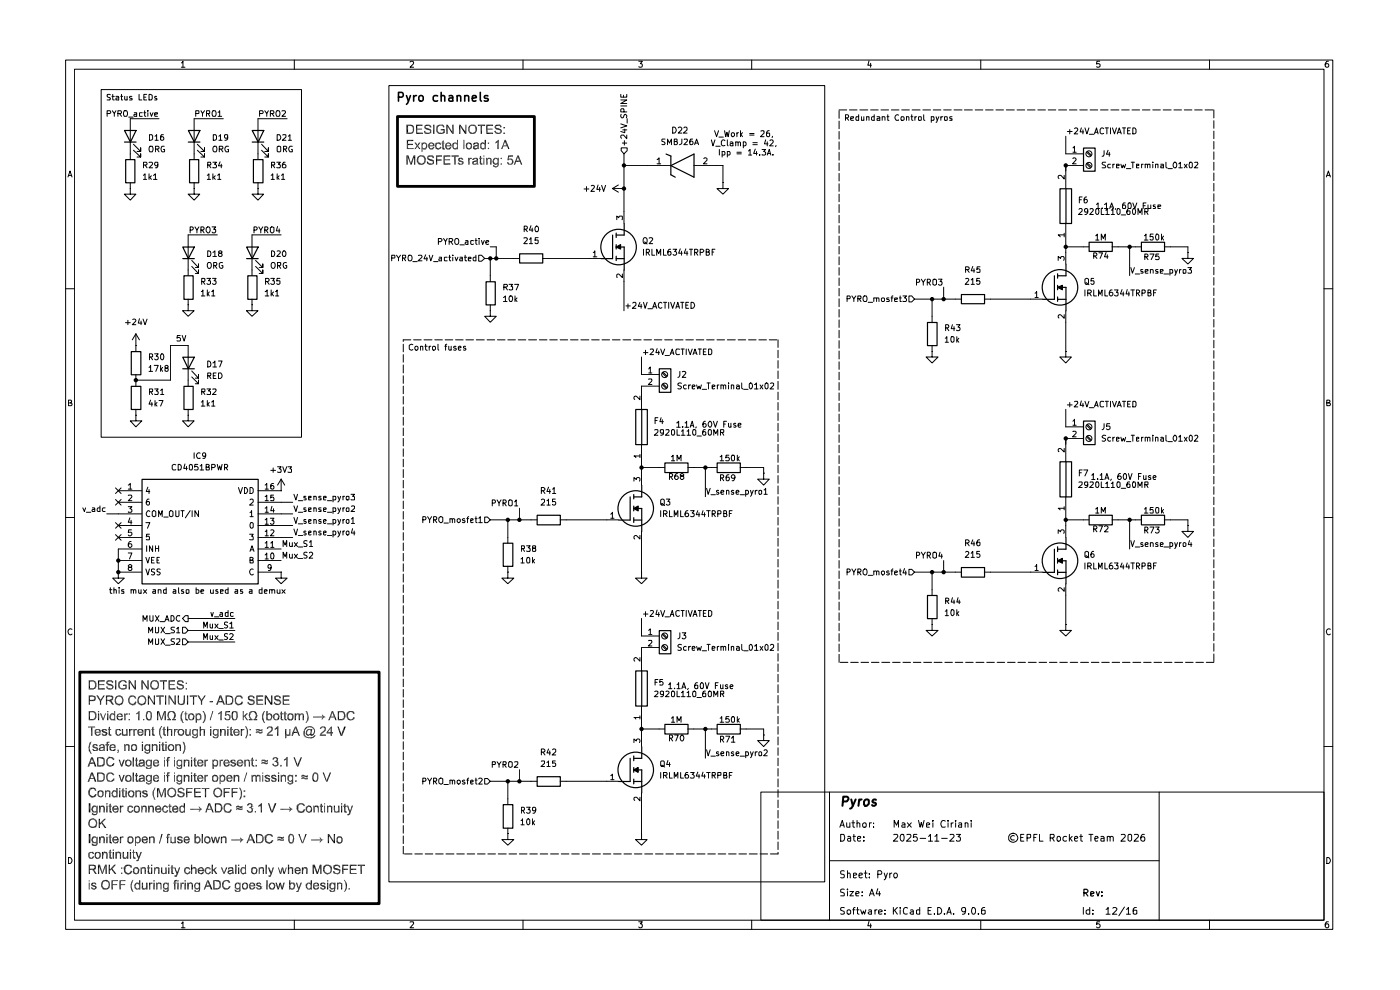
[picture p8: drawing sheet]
<svg xmlns="http://www.w3.org/2000/svg" width="297mm" height="210mm" viewBox="0 0 297 210" stroke-linecap="round" stroke-linejoin="round" font-family="sans-serif">
<g fill="none" stroke="#000" stroke-width=".21">
<path d="M13.9 12.7h268.8v184.4h-268.8zM15.8 14.7h265.1v180.5h-265.1zM38.5 13.3h.1l.2-.3v1.3M38.5 14.3h.7M62.4 12.7v2M87 13.2l.5-.2 .3 .2-.1 .4-.7 .7h.8M111 12.7v2M135.5 13h.8l-.5 .5 .4 .1v.6h-.7M159.5 12.7v2M184.4 12.9l-.3 .9h.8M184.7 13.4v.9M208.1 12.7v2"/>
<path d="M233.3 13h-.6l-.1 .6h.7v.6h-.7M256.6 12.7v2M281.8 13a.71 .71 0 0 0-.7 .5 .71 .71 0 0 0 .3 .8l.4-.1v-.6l-.4-.1-.3 .3M14.4 37.5l.5-1.2 .4 1.2M14.5 37.2h.7M281.4 37.5l.4-1.2 .4 1.2M281.5 37.2h.6M13.9 61.3h1.9M280.9 61.3h1.8M14.5 85.5h.4l.3-.3-.2-.3h-.5v1.2h.6l.2-.5-.4-.1M281.5 85.5h.4l.2-.3-.1-.3h-.5v1.2h.6l.1-.5-.3-.1M13.9 109.8h1.9"/>
<path d="M280.9 109.8h1.8M15.3 133.5a.59 .59 0 0 0-.9 .5 .59 .59 0 0 0 .8 .6l.1-.1M282.2 133.5a.59 .59 0 0 0-.8 .5 .59 .59 0 0 0 .7 .6l.1-.1M13.9 158.4h1.9M280.9 158.4h1.8M161.4 168h119.5v27.2h-119.5zM176 168v27.2M178.2 175.5l.5-1.5 .4 1.5M178.3 177h.6a.83 .83 0 0 1 .2 .9 .83 .83 0 0 1-.8 .5zM178.3 175h.7M179.6 174.5l.1 1 .6-.1M179.9 177.5h.5l.1 .9"/>
<path d="M180.3 174.5v1M180.5 177.8h-.5l-.2 .3 .2 .3 .5-.1M180.7 174.5h.6M181 174v1.3l.1 .2h.2M181 177.4h.5M181.1 177v1.2l.4 .2M181.8 174.7l.2-.2 .4 .2v.8M181.8 174v1.5M181.9 177.9l.7-.1v-.3l-.4-.1-.3 .3 .1 .6h.6M183 174.8a.45 .45 0 0 1 .7-.2v.9l-.6-.1zM183.3 178.3v.1M183.3 177.5v.2"/>
<path d="M184.4 174.5v1M184.9 174.5l-.5 .3M185.3 175.4v.1M185.3 174.6v.1M189.6 177.1l.7-.1 .2 .4-1 1h1M189.7 175.5v-1.5l.5 1 .4-1v1.5M191.1 177.1l.5-.1a1.1 1.1 0 0 1-.1 1.4h-.1a.93 .93 0 0 1-.3-1.3zM191.4 174.6l.3-.1 .3 .2v.8h-.6l-.1-.4 .7-.2M192.4 177.1l.7-.1 .1 .4-.9 1h.9M192.5 174.5l.8 1M193.3 174.5l-.8 1M194.5 177h-.7v.7l.5-.2 .3 .3v.4l-.3 .2-.5-.1"/>
<path d="M194.9 174l.3 1.5 .2-1.1 .3 1.1 .3-1.5M195.2 177.8h1.2M196.5 175l.7-.1-.1-.4h-.4l-.2 .2v.6l.1 .2h.5M197 177.4l.4-.4v1.4M197 178.4h.8M197.9 174v.2M197.9 174.5v1M198.3 177.4l.4-.4v1.4M198.3 178.4h.9M199.8 177.8h1.2M200.5 174.2l-.1-.1a.75 .75 0 0 0-.8 .4 .75 .75 0 0 0 .3 1l.6-.1M201.1 174v.2"/>
<path d="M201.1 174.5v1M201.5 177.1l.7-.1 .2 .4-.9 1h.9M201.8 174.5v1M202.2 174.5l-.4 .3M202.7 174v.2M202.7 174.5v1M202.9 177h.8l-.5 .5 .5 .1v.7l-.6 .1-.2-.1M203.4 174.6h.6v.9h-.6v-.5l.6-.1M204.8 174.7l.1-.2 .5 .2v.8M204.8 174.5v1M206 174v.2M206 174.5v1"/>
<path d="M215.2 177.3l-.4-.1-.3 .2a.52 .52 0 0 0 .2 .8h.5M216.5 177.7h.5M217.2 177h-.7v1.4h.7M217.9 177.8l.7-.1v-.6l-.7-.1v1.4M219.3 177.7h.4M220 177h-.7v1.4M220.5 177v1.4h.8M222.8 177.8l.8-.1v-.7h-.8v1.4M223.2 177.8l.4 .6M224.3 177.5l.4-.1 .3 .4v.4l-.3 .2h-.2l-.3-.2zM226.3 177.5h-.6l-.2 .7a.52 .52 0 0 0 .8 .1M226.9 177v1.4"/>
<path d="M227 177.8l.5 .6M227.5 177.4l-.6 .6M228 177.9l.6-.1-.1-.4-.5 .1v.7l.2 .2 .4-.1M229.1 177.4h.6M229.3 177v1.3l.4 .1M231 177h.9M231.4 177v1.4M232.3 177.9l.7-.1-.2-.4-.4 .1-.1 .7 .1 .2 .5-.1M233.5 177.5h.6l.1 .9M234.2 177.8l-.7 .1v.4h.7M234.9 177.6l.2-.2 .4 .1v.9M234.9 177.4v1"/>
<path d="M235.5 177.7a.35 .35 0 0 1 .3-.3 .35 .35 0 0 1 .4 .3v.7M237.9 177.1l.6-.1 .2 .4-.9 1h.9M239.4 177.1l.5-.1 .2 .2v1l-.4 .2-.4-.2zM240.7 177.1l.6-.1 .2 .4-.9 1h.9M242.8 177h-.4a1.03 1.03 0 0 0-.2 1.3h.6v-.7a.52 .52 0 0 0-.8 .2M245.9 168v27.2M14.5 181.9a.65 .65 0 0 1 .8 .6 .65 .65 0 0 1-.8 .7zM38.5 195.9l.3-.4v1.3M38.5 196.8h.7M62.4 195.2v1.9M87 195.6l.7-.1 .1 .3-.8 1h.8M111 195.2v1.9"/>
<path d="M135.5 195.5h.8l-.5 .5 .5 .2-.1 .5-.5 .1-.2-.2M159.5 195.2v1.9M176 182.6h69.9M179.1 192.6l-.5-.1-.3 .2v.4l.8 .3v.4h-.8M179.1 188.7l-.5-.1-.3 .2v.4l.7 .2 .1 .5-.8 .1M179.1 184.8l-.5-.1-.3 .2v.4l.8 .3-.1 .5h-.7M179.8 193.1h.6v.7h-.6zM179.8 188.6v.2M179.8 185.4l.2-.2 .3 .1 .1 .9M179.8 184.7v1.5M179.8 189.1v.9M180.3 189.1h.8l-.8 .9h.8"/>
<path d="M180.9 193h.5M181.1 185.7l.6-.2-.1-.2h-.5v.8h.5M181.4 192.5l-.3 .2v1.2M181.6 189.6l.6-.2-.1-.3-.5 .2v.6v.1h.6M181.7 193h.5M181.9 192.5v1.3l.3 .1M182.2 185.7l.7-.2v-.2l-.4-.1-.3 .3 .1 .6h.6M182.6 193l.3 .9 .3-.7 .2 .7 .3-.9M182.9 189.9v.1M182.9 189.2v.1M183.3 185.2h.6M183.6 184.7v1.3l.3 .2"/>
<path d="M184.3 193.1h.6v.8M184.4 195.4l-.3 1h.8M184.4 190l.5-1.4 .6 1.4M184.4 186v.2M184.4 185.3v.2M184.6 189.6h.7M184.7 196v.8M184.9 193.3l-.7 .3 .2 .3 .5-.1M185.6 193v.9M186 193l-.4 .1v.1M186.2 188.5l-.3 1.1h.9M186.2 185.5l.8-.1a.45 .45 0 0 0-.2-.7h-.6v1.5"/>
<path d="M186.4 193.5l.8-.2-.1-.2-.5-.1-.2 .2 .1 .6h.6M186.6 189.1v.9M187.6 185.2l.3 1M187.7 193.8v.1M187.7 193.1v.1M188.3 185.2l-.4 1-.3 .4M188.8 185.2v1M189.2 185.2l-.4 .3M189.5 192.5v1.4M189.6 185.5l.3-.3h.2l.3 .3v.4l-.3 .3-.4-.2zM189.8 193.1l.6 .8M190.4 192.5l-.9 .8"/>
<path d="M191 192.5v.2M191 193v.9M192.5 192.7a.55 .55 0 0 0-.7-.1 .55 .55 0 0 0-.2 .7l.1 .5 .4 .1 .4-.1M193.2 193.1l.4-.1 .2 .2v.7M193.8 193.3l-.7 .3 .2 .3 .5-.1M195.1 193.1h-.7v.7h.7M195.1 192.5v1.4M196.9 193.2h.5M197.6 192.5h-.7v1.4h.7M198.2 193.8v.1M198.9 192.5a.73 .73 0 0 1 .9 .7 .73 .73 0 0 1-.9 .7zM200.4 193.8v.1"/>
<path d="M200.9 193.9l.5-1.4 .4 1.4M201 193.5h.7M202.3 193.8v.1M204.8 193.1v.2l-.5 .1-.2-.2-.1-.5a.46 .46 0 0 1 .4-.2 .46 .46 0 0 1 .4 .2l-.1 1.1-.5 .1M205.5 193.8v.1M206.3 192.6l.2-.1a.75 .75 0 0 1 .5 .7 .75 .75 0 0 1-.5 .7l-.4-.5zM207.6 193.8v.1M208.1 195.2v1.9M208.9 192.5h-.3l-.4 .3v1h.8l-.1-.7h-.6l-.1 .2M229.8 192.5v1.4M231.2 193.1l-.4-.1-.4 .2 .1 .6h.7M231.2 192.5v1.4"/>
<path d="M231.9 193.8v.1M231.9 193.1v.1M233.3 195.5h-.6l-.1 .6 .2-.1h.3l.3 .2v.3l-.3 .3h-.3l-.2-.2M234.6 192.9l.4-.2 .1-.2v1.4M234.6 193.9h.9M236.1 192.7l.2-.2h.3l.3 .4-.9 1h.9M238.5 192.4l-1.1 1.9M239 192.9l.4-.4v1.4M239 193.9h.8M241.1 192.5h-.4l-.3 .3v1h.8l-.1-.7h-.6l-.1 .2M256.6 195.2v1.9M281.5 181.9a.65 .65 0 0 1 .7 .6 .65 .65 0 0 1-.7 .7z"/>
<path d="M281.8 195.5h-.4l-.3 .5v.5l.3 .3 .4-.1v-.7h-.4l-.3 .2"/>
<circle cx="214.9" cy="177.7" r=".99"/>
</g>
<path d="M229.9 189.4h.6l.3-.3v-.2l-.3-.3h-.6v1.5M230.3 189.4l.5 .7M231.4 189.6l.7-.1-.1-.3h-.6v.8h.6M232.6 189.1l.3 1 .4-1M233.8 190v.1M233.8 189.2v.1" fill="none" stroke="#000" stroke-width=".25"/>
<path d="M178.8 170l.9-.1a.5 .5 0 0 0 .3-.5 .5 .5 0 0 0-.3-.4h-.8l-.2 1.9M180.6 169.6l.3 1.3M181.5 169.6l-.8 1.8-.4 .1M182.3 169.6l-.2 1.3M182.8 169.6l-.3 .1-.3 .3M183.5 169.8l.2-.2 .6 .2v.7l-.4 .4h-.3l-.3-.2v-.7zM185.8 169.7l-.4-.1-.3 .3 .1 .3 .6 .1v.5l-.3 .1h-.3l-.2-.1" fill="none" stroke="#000" stroke-width=".42"/>
<path d="M38.7 135.5h.6l.6 .7-.6 .6h-.6z" fill="#fff"/>
<g fill="none" stroke="#000" stroke-width=".21">
<path d="M17.6 107.7l.3 .8 .3-.8M18.3 108.7h1M19.6 107.7h.4l.1 .2v.6h-.5l-.1-.3 .2-.1 .4-.1M21.2 107.3v1.2h-.4l-.2-.2 .1-.5 .5-.1M22.3 107.7h-.4l-.2 .3v.3l.2 .2h.4M25.1 104.1h5M25.1 106.5h5M25.1 109h5M25.1 111.5h5M25.1 114h5M25.1 116.5h5M25.1 118.9h5"/>
<path d="M27.2 102.9l.4-.3v1.2M27.2 105.1l.6-.1 .2 .3-.8 .9h.8M27.2 107.5h.8l-.4 .4 .4 .3v.3l-.2 .2-.6-.1M27.2 117.3h.8l-.5 1.3M27.2 103.8h.8M27.6 109.8l-.4 1h.8M27.8 114.8l-.4 .2-.2 .9 .3 .2h.2l.3-.2-.2-.5h-.4l-.2 .2M27.8 110.4v.8M27.9 112.4h-.6l-.1 .6 .6-.1 .2 .2v.3l-.3 .3h-.3l-.2-.2M30.9 110.9h.9l-.5 1.2M30.9 118.2l.5 1.2 .3-1.2M31.1 115.8v1.2"/>
<path d="M31.4 103.3l-.4 1h.8M31.6 105.9a.72 .72 0 0 0-.6 .5 .72 .72 0 0 0 .3 .7l.4-.1v-.5l-.4-.1-.3 .2M31.6 103.8v.9M31.7 113.3h-.6l-.1 .6 .2-.2h.3l.2 .2v.5h-.7M31.8 108.5l-.1-.1a.57 .57 0 0 0-.7 .6 .57 .57 0 0 0 .8 .5M32.1 118.8h.4M32.4 115.8v1.2l-.7-1.2v1.2M32.5 108.3h.3l.3 .3v.8l-.3 .2-.5-.2v-.8zM32.7 118.2h-.6v1.2h.6M33 115.8v1.2M33 116.4h.6M33.3 118.8h.3"/>
<path d="M33.6 109.6v-1.3l.5 1 .3-1v1.3M33.6 115.8v1.2M33.8 118.2h-.5v1.2h.5M34.8 109.7h.9M36.2 108.3h.2l.3 .3v.8l-.3 .2-.5-.2v-.8zM37.3 108.3v1.2l.2 .1 .4-.1 .1-.2v-1M38.4 108.3h.7M38.7 108.3v1.3M40.3 108.3l-1 1.5M40.8 108.3v1.3M42.1 108.3v1.3l-.7-1.3v1.3M50.6 103.4l.4 1.3 .4-1.3"/>
<path d="M51.9 103.4a.64 .64 0 0 1 .6 .6 .64 .64 0 0 1-.6 .7zM53 113.3h.7l-.3 .4 .3 .2v.5h-.7M53 103.4h.4l.3 .4v.5l-.3 .4h-.4zM53 106l.2-.1h.3l.2 .1v.5l-.7 .6h.7M53 108.7l.4-.4v1.3M53 117l.5-1.2 .4 1.2M53 118.8h.5l.2-.2-.1-.3-.6-.1v1.2h.6l.1-.5-.2-.1M53 109.6h.7M53.1 110.9h.4l.2 .1v.8a.35 .35 0 0 1-.4 .2 .35 .35 0 0 1-.3-.4zM53.1 116.6h.6M54.7 104.1h4.9M54.7 106.5h4.9"/>
<path d="M54.7 109h4.9M54.7 111.5h4.9M54.7 114h4.9M54.7 116.5h4.9M54.7 118.9h4.9M56.3 102.9l.3-.3v1.2M56.3 105.4l.3-.4v1.2M56.3 107.8l.3-.3v1.2M56.3 110.3l.3-.4v1.3M56.3 112.7l.3-.3v1.3M56.3 115.2l.3-.4v1.3M56.3 117.7l.3-.4v1.3"/>
<path d="M56.3 108.7h.6M56.3 103.8h.6M56.3 106.2h.6M56.3 111.2h.6M56.3 113.7h.6M56.3 116.1h.6M56.3 118.6h.6M57.4 109.9h.7l-.4 .5h.3l.1 .2-.1 .5-.5 .1-.1-.2M57.4 112.5l.5-.1 .2 .3-.7 1h.7M57.4 115.2l.4-.4v1.3M57.4 116.1h.7M57.7 107.4l-.3 .9h.8"/>
<path d="M57.7 117.3a.75 .75 0 0 1 .2 1.3l-.5-.3v-.7zM58 102.6h-.3l-.3 .2 .1 .9a.36 .36 0 0 0 .6-.2l-.1-.4-.1-.1-.5 .2M58 105h-.6v.6l.2-.2 .4 .1v.7l-.6-.1M58 107.9v.8M59.6 104.1h.1M59.6 101.6l-.7 1.3M59.6 101.6l.8 1.3M59.6 101.6v2.5M60.1 118.4v-1.3l.4 1 .3-1v1.3M60.1 115.9v-1.2l.4 .9 .3-.9v1.2M61.4 117.6v.6l.2 .2 .4-.1M61.4 115.1v.7l.2 .1 .4-.1"/>
<path d="M62 115.1v.8M62 117.6v.8M62.4 109.8l.4 1.2 .3-1.2M62.4 112.2l.4 1.3 .3-1.3M62.4 104.9l.4 1.1 .3-1.1M62.4 107.3l.4 1.2 .3-1.2M62.4 117.6l.7 .8M62.4 115.1l.7 .8M63.1 117.6l-.7 .8M63.1 115.1l-.7 .8M63.3 108.7h.9M63.3 106.2h.9"/>
<path d="M63.3 118.5h.9M63.3 111.1h.9M63.3 113.6h.9M63.3 116h.9M64.9 110.3h-.4v.2l.4 .1 .1 .3-.2 .1-.3-.1M64.9 112.7h-.4v.3l.3 .1 .2 .2-.2 .2-.3-.1M64.9 105.3h-.4v.3h.3l.2 .3-.1 .1h-.4M64.9 107.7h-.4v.4l.4 .1 .1 .1-.1 .2h-.4M65.1 117.2l-.4-.1-.2 .2v.3l.6 .5-.2 .3-.4-.1M65.1 114.8l-.4-.1-.2 .1v.4l.6 .4-.2 .3h-.4M65.5 110.6l.5-.2v-.1h-.5v.6h.5M65.5 113.1l.5-.2v-.2h-.5v.7h.5"/>
<path d="M65.5 105.6l.5-.1v-.2h-.5v.7h.5M65.5 108.2l.5-.2v-.3h-.5v.8h.5M65.7 117.3l.4-.2 .2 .5-.7 .8h.7M65.7 115l.3-.3v1.2M65.7 115.9h.6M66.6 110.3l.3-.1 .2 .2v.6M66.6 112.7l.3-.1 .2 .2v.7M66.6 105.4l.4-.1 .1 .7M66.6 107.8l.4-.1 .1 .8M66.6 105.3v.7M66.6 107.7v.8M66.6 110.2v.8"/>
<path d="M66.6 112.6v.9M68.1 110.3l-.3-.1-.2 .2 .2 .2h.3v.3h-.5M68.1 112.7l-.3-.1-.2 .2 .2 .3 .3 .1v.2h-.5M68.1 105.3h-.4l-.1 .1 .1 .2 .4 .1v.3h-.5M68.1 107.7h-.4l-.1 .2 .2 .3h.3v.3h-.5M68.6 110.6l.6-.2-.2-.2-.4 .2v.5l.2 .1 .3-.1M68.6 113.1l.6-.2-.2-.3-.4 .2v.5l.2 .2 .3-.1M68.6 105.6l.6-.1-.1-.2h-.4l-.1 .1 .1 .6h.4M68.6 108.2l.6-.2-.1-.3h-.4l-.1 .2 .1 .6h.4M69.5 108.7h.9M69.5 106.2h.9M69.5 111.1h.9"/>
<path d="M69.5 113.6h.9M70.6 110.3a.36 .36 0 0 1 .6 .1v.5h-.6M70.6 112.7a.36 .36 0 0 1 .6 .2v.5h-.6M70.6 106h.6v-.7h-.6v1.2M70.6 108.5h.6v-.8h-.6v1.2M70.6 110.2v1.2M70.6 112.6v1.3M71.7 110.2l.3 .8M71.7 112.6l.3 .9M71.7 105.3l.3 .7M71.7 107.7l.3 .8M72.3 110.2l-.3 .8-.3 .4"/>
<path d="M72.3 112.6l-.3 .9-.3 .4M72.3 105.3l-.3 .7-.3 .5M72.3 107.7l-.3 .8-.3 .4M72.8 105.3v.7M72.8 107.7v.8M72.8 110.2v.8M72.8 112.6v.9M73.1 110.2l-.3 .1v.1M73.1 112.6l-.3 .1v.2M73.1 105.3h-.2l-.1 .1M73.1 107.7h-.2l-.1 .3M73.5 110.3h.5v.6l-.1 .1-.5-.2z"/>
<path d="M73.5 112.7h.5v.6l-.1 .2-.5-.3zM73.5 105.3l.5 .1v.6h-.5zM73.5 107.7l.5 .1v.7h-.5zM74.5 104.9h.7l-.4 .4 .4 .1v.6h-.7M74.5 110.1l.4-.3v1.2M74.5 107.4h.7v.4l-.7 .7h.7M74.5 111h.7M74.8 112.1l-.3 1h.8M75.1 112.6v.9M25.1 121.4v1.2h1.3l-1.3 1.2-1.2-1.2h1.2M25.1 121.4h.1M25.1 121.4h5"/>
<path d="M27.5 120.3l-.3-.3 .3-.2h.2l.3 .3-.8 .4 .1 .4 .2 .1 .4-.1 .1-.1v-.3l-.3-.2M30.9 120.7l.5 1.3 .3-1.3M31.5 136.7v-1.2l.5 .8 .4-.8v1.2M32.8 120.8h-.7v.4l.6 .2 .1 .1-.3 .5-.4-.1M33 135.5l.1 1.2h.5v-.2v-1M34 120.8h-.7v.4l.7 .3-.3 .5-.4-.1M34.2 135.5l.7 1.2M34.9 135.5l-.7 1.2M35.1 136.9h1M37 135.5h-.6l-.1 .3 .2 .3h.3l.2 .4-.1 .2h-.6M37.5 135.6l.6-.1v.5l-.7 .7h.7M38.7 135.5h.6l.6 .7-.6 .6h-.6z"/>
<path d="M43.2 135.7v-1.3l.4 .9 .4-.9v1.3M43.2 133.2v-1.3l.4 1 .4-1v1.3M44.6 134.8v.7l.1 .2 .4-.2M44.6 132.4v.6l.1 .2 .4-.2M44.7 129.9l.3 .9 .2-.9M45.1 132.4v.8M45.1 134.8v.9M45.5 130.8h.9M45.6 134.8l.7 .9M45.6 132.4l.7 .8M46.3 134.8l-.7 .9M46.3 132.4l-.7 .8"/>
<path d="M46.4 135.8h1M46.4 133.3h1M46.7 130h.5v.8M47.2 130.2l-.6 .2 .3 .4 .3-.1M48.3 134.5l-.5-.1-.2 .2v.3l.7 .4-.3 .4-.4-.1M48.3 132l-.5-.1-.2 .2v.4l.5 .1 .2 .3-.3 .3-.4-.1M48.4 130h-.6v.6l.2 .2 .4-.1M48.4 129.5v1.3M48.7 134.6l.2-.2h.3l.3 .3-.8 1h.8M48.7 132.3l.4-.4v1.3M48.7 133.2h.8M49.5 130h-.6v.6l.2 .2 .4-.1"/>
<path d="M53.7 120.8l-.2-.1a.64 .64 0 0 0-.5 .6 .64 .64 0 0 0 .5 .7l.2-.2M54.7 121.4h4.9M57.5 120.3l-.1 .2h-.5v-.7h.4l.2 .2-.1 .9-.5 .1"/>
</g>
<path d="M30.1 101.7h24.7v22.2h-24.7z" fill="none" stroke="#000" stroke-width=".25"/>
<path d="M39.3 130.6h.6v1.3h-.6l-.6-.7z" fill="#fff"/>
<path d="M30.3 131.8v-1.2l.5 .8 .4-.8v1.2M31.8 130.6v.9a.42 .42 0 0 0 .7 .2v-1.1M33 130.6l.7 1.2M33.7 130.6l-.7 1.2M34 131.9h.9M35 131.8l.4-1.2 .5 1.2M35.1 131.4h.6M36.3 130.6h.4a.66 .66 0 0 1 .2 .7 .66 .66 0 0 1-.6 .5zM38.1 130.7l-.5-.1a.61 .61 0 0 0-.2 .8 .61 .61 0 0 0 .7 .3M38.7 131.2l.6-.6h.6v1.3h-.6z" fill="none" stroke="#000" stroke-width=".21"/>
<path d="M38.7 133h.6l.6 .7-.6 .6h-.6z" fill="#fff"/>
<g fill="none" stroke="#000" stroke-width=".21">
<path d="M22.7 24.1h.6l.2-.2-.1-.3-.7-.1v1.2M23.8 23.5l.5 .6 .3-.6M24.3 24.1v.6M25 24.1h.6l.2-.2-.1-.3-.7-.1v1.2M25.4 24.1l.4 .6M26.4 23.5h.5l.1 .2v.6l-.1 .4h-.5l-.1-.2-.1-.6zM27.3 24.8h.9M27.6 40v1.2h1.2l-1.2 1.3-1.2-1.3h1.2M27.6 40h.1M27.6 25.2v8.6M27.6 38.7v1.3M28.3 31.9l1.5 1.4v-.7v.7h-.7"/>
<path d="M28.3 30.6l1.5 1.5v-.7v.7h-.7M28.5 23.9h.5v.8h-.5v-.4l.5-.1M30.2 23.9l-.6 .1v.6l.6 .1M30.5 23.9h.4M30.7 23.5v1l.2 .2M31.4 23.5v.1M31.4 23.9v.8M31.9 23.9l.2 .8 .4-.8M32.8 24.3l.6-.1v-.3h-.5l-.1 .2 .1 .6h.5M41.2 40v1.2h1.2l-1.2 1.3-1.3-1.3h1.3M41.2 40h.1M41.2 25.2v8.6"/>
<path d="M41.2 38.7v1.3M41.5 24.1h.6l.1-.5-.7-.1v1.2M41.9 31.9l1.5 1.4v-.7v.7h-.8M41.9 30.6l1.5 1.5v-.7v.7h-.8M42.6 23.5l.4 .6 .4-.6M43 24.1v.6M43.8 24.1h.6l.1-.5-.7-.1v1.2M44.1 24.1l.4 .6M45.2 23.5h.5l.1 .2v.6l-.1 .4h-.5l-.1-.2-.1-.6zM46.3 23.8l.3-.3v1.2M46.3 24.7h.7M54.7 40v1.2h1.2l-1.2 1.3-1.2-1.3h1.2"/>
<path d="M54.7 40h.1M54.7 25.2v8.6M54.7 38.7v1.3M55.1 24.1h.6l.1-.2-.1-.3-.6-.1v1.2M55.5 31.9l1.4 1.4v-.7v.7h-.7M55.5 30.6l1.4 1.5v-.7v.7h-.7M56.2 23.5l.4 .6 .3-.6M56.6 24.1v.6M57.4 24.1h.5l.2-.2-.1-.3-.6-.1v1.2M57.7 24.1l.4 .6M58.7 23.5h.5l.1 .2 .1 .6-.2 .4h-.5l-.1-.2-.1-.6zM59.8 23.6l.6-.1 .2 .2-.8 1h.8"/>
<path d="M39.9 49.8v8.7M40.3 48.8h.5l.2-.2-.1-.4-.6-.1v1.3M40.7 56.5l1.4 1.5v-.7v.7h-.7M40.7 55.2l1.4 1.6v-.8v.8h-.7M41.4 48.1l.4 .7 .4-.7M41.8 48.8v.6M42.6 48.8l.6-.1v-.5l-.6-.1v1.3M42.9 48.8l.4 .6M43.8 48.3l.5-.2a.86 .86 0 0 1 0 1.3h-.2a.79 .79 0 0 1-.3-1.1zM45 48.1h.8l-.5 .5h.4v.7l-.5 .1-.2-.2M53.5 49.8v8.7M53.9 48.8l.6-.1v-.5l-.6-.1v1.3"/>
<path d="M54.2 56.5l1.5 1.5v-.7v.7h-.7M54.2 55.2l1.5 1.6v-.8v.8h-.7M54.9 48.1l.4 .7 .4-.7M55.3 48.8v.6M56.2 48.8l.6-.1v-.5l-.6-.1v1.3M56.4 48.8l.4 .6M57.4 48.3l.2-.2 .5 .2v.8l-.2 .3h-.3l-.2-.3zM58.9 48l-.3 1h.8M59.2 48.6v.8M28.8 73.3h.1M28.8 70.8v3.7M28.8 79.5v2.4"/>
<path d="M28.8 70.8l-.7 1.3M28.8 70.8l.8 1.3M39.9 64.6v1.3h1.3l-1.3 1.2-1.2-1.2h1.2M39.9 64.6h.1M39.9 63.5v1.1M39.9 73.3v8.6M40.7 80l1.4 1.4v-.8v.8h-.7M40.7 78.7l1.4 1.5v-.7v.7h-.7M53.5 64.6v1.3h1.2l-1.2 1.2-1.2-1.2h1.2M53.5 64.6h.1M53.5 63.5v1.1M132.8 64.9h.9"/>
<path d="M133.2 64.5v.9M134.2 64.3l.2-.2h.3l.2 .2v.4l-.8 .7h.8M135.8 64.1l-.4 .9h.8M136 64.6v.8M136.5 64.1l.4 1.3 .4-1.3M136.5 74.8h1M136.9 74.3v.9M137.5 65.5h.9M138 74.1l.6-.1v.4l-.7 .8h.7M138.5 65.4l.4-1.3 .4 1.3M138.6 65.1h.5M139.4 74l-.3 .8h.8"/>
<path d="M139.7 74.5v.7M140.2 74l.4 1.2 .4-1.2M140.4 64.3l-.2-.2a.65 .65 0 0 0-.5 .7 .65 .65 0 0 0 .5 .6l.2-.2M140.8 64.1h.6M141.1 75.4h.9M141.1 64.1v1.3M141.9 64.1v1.3M142.2 75.2l.4-1.2 .4 1.2M142.3 64.1l.4 1.3 .4-1.3M142.3 74.9h.6M143.4 65.4l.4-1.3 .3 1.3M143.5 65.1h.6"/>
<path d="M144.1 74.1l-.6-.1-.1 .3v.7l.1 .2 .6-.1M144.4 64.1h.7M144.5 74h.7M144.7 64.1v1.3M144.8 74v1.2M145.5 64.7h.4M145.6 74v1.2M146 74l.4 1.2 .4-1.2M146.1 64.1h-.6v1.3h.6M146.6 64.1a.65 .65 0 0 1 .8 .7 .65 .65 0 0 1-.8 .6zM147 75.2l.4-1.2 .5 1.2M147.2 74.9h.6"/>
<path d="M148.1 74h.7M148.5 74v1.2M149.2 74.6h.4M149.8 74h-.6v1.2h.6M150.3 74h.5l.2 .3v.7l-.2 .2h-.5zM28.8 88.1v1.2h1.3l-1.3 1.2-1.2-1.2h1.2M28.8 88.1h.1M28.8 86.8v1.3M39.9 88.1v1.2h1.3l-1.3 1.2-1.2-1.2h1.2M39.9 88.1h.1M39.9 86.8v1.3M149.9 103.6l.3 1.3 .5-1.3"/>
<path d="M150.8 104.9h1M152.4 104.1h-.4v.2l.4 .1 .1 .3-.1 .2-.4-.1M152.9 104.4l.6-.1v-.2l-.4-.1-.2 .2v.5l.2 .2 .4-.1M154.1 104.1l.4-.1 .1 .2v.7M154.1 104v.9M155.7 104.1l-.4-.1-.2 .2 .2 .2 .4 .1v.3h-.6M156.2 104.4l.6-.1-.2-.3-.4 .2v.5l.1 .2 .4-.1M157 104.9h.9M158.2 104.1l.3-.1 .3 .3-.1 .5h-.5M158.2 104v1.3M159.2 104l.3 .9M159.8 104l-.6 1.3"/>
<path d="M160.2 104v.9M160.6 104l-.4 .3M161 104.1h.6v.6l-.2 .2-.4-.2zM162.1 103.9l.3-.3v1.3M162.1 104.9h.7M31.5 134.2v-1.2l.5 .9 .4-.9v1.2M33 133l.1 1.2h.5v-1.2M34.2 133l.7 1.2M34.9 133l-.7 1.2M35.1 134.4h1M37 133h-.6l-.1 .2 .2 .4h.3l.2 .3-.1 .3h-.6M37.5 133.4l.3-.4v1.2"/>
<path d="M37.5 134.2h.6M38.7 133h.6l.6 .7-.6 .6h-.6zM59.6 121.4v1.2h1.3l-1.3 1.2-1.1-1.2h1.1M59.6 121.4h.1M136.5 130.3h1M136.9 129.7v1.1M138 129.6l.4-.1 .2 .3-.7 1h.7M139.4 129.4l-.3 .9h.8M139.7 129.9v.9M140.2 129.5l.4 1.3 .4-1.3M141.1 130.8h.9M142.2 130.8l.4-1.3 .4 1.3"/>
<path d="M142.3 130.3h.6M144.1 129.6a.46 .46 0 0 0-.7 .1v.7l.1 .3 .4 .1 .2-.2M144.5 129.5h.7M144.8 129.5v1.3M145.6 129.5v1.3M146 129.5l.4 1.3 .4-1.3M147 130.8l.4-1.3 .5 1.3M147.2 130.3h.6M148.1 129.5h.7M148.5 129.5v1.3M149.2 130.1h.4M149.8 129.5h-.6v1.3h.6"/>
<path d="M150.3 129.5h.4l.3 .2v.7l-.3 .4h-.4zM134.5 157.5v-.7l.5 .4 .2-.4h.5v.7M136.1 155.9v2.5M104.4 162.2h.6v-.6h-.6v1.2M105.4 161.6l.5 .6 .4-.6M105.9 162.2v.6M106.7 162.2h.6v-.6h-.6v1.2M107 162.2l.4 .6M107.9 161.7l.2-.1h.4l.2 .1v.9l-.3 .2-.5-.2zM109.2 161.7l.6-.1v.5l-.7 .7h.7M112.6 165.7h1.3M118.8 165.7h1.3"/>
<path d="M128.7 165.7h2.5M129.6 164.5l.3-.3v1.2M129.6 165.4h.7M135.8 169.1v.8l-.7-.8h-.4l-.2 .2v.3l.2 .2M136.1 168.2v2.4"/>
</g>
<g fill="none" stroke="#000" stroke-width=".25">
<path d="M26.4 27.7h2.5l-1.2 2.4zM26.4 30.1h2.5M26.7 33.9h1.9v4.9h-1.9zM40 27.7h2.4l-1.2 2.4zM40 30.1h2.4M40.2 33.9h2v4.9h-2zM53.5 27.7h2.5l-1.2 2.4zM53.5 30.1h2.5M53.8 33.9h2v4.9h-2zM38.8 52.4h2.4l-1.2 2.5zM38.8 54.9h2.4M39 58.5h2v5h-2z"/>
<path d="M52.3 52.4h2.5l-1.3 2.5zM52.3 54.9h2.5M52.6 58.5h1.9v5h-1.9zM27.8 74.6h2.1v4.9h-2.1zM38.8 75.8h2.4l-1.2 2.4zM38.8 78.2h2.4M27.8 82h2.1v4.9h-2.1zM39 82h2v4.9h-2zM136.1 158.4v2.5h-1.7M114 164.8h4.9v2h-4.9zM133.7 160.9v4.9h-2.5M134.4 163.3l1-.5v1z"/>
<path d="M134.4 165.8h1.7M134.4 160.4v1M134.4 162.8v1M134.4 165.3v1M134.4 163.3h1.7v4.9"/>
<circle cx="134.9" cy="163.3" r="3.8"/>
</g>
<path d="M134.4 163.3l1-.5v1z" fill="#000"/>
<path d="M102.8 109.7h.6l.6 .6-.6 .6h-.6z" fill="#fff"/>
<g fill="none" stroke="#000" stroke-width=".21">
<path d="M89.7 110.3l.6-.1v-.5l-.6-.1v1.3M90.7 109.6l.4 .7 .5-.7M91.1 110.3v.6M92 110.3l.6-.1v-.5l-.6-.1v1.3M92.2 110.3l.5 .6M93.2 109.8l.2-.2 .5 .2v.8l-.2 .3h-.3a.79 .79 0 0 1-.2-1.1zM94.2 110.9h.9M95.5 110.1l.3-.1 .2 .2v.7M95.5 110v.9M96 110.2l.1-.2 .4 .2v.7M97.1 110.1l.3-.1 .3 .3v.3l-.3 .3-.4-.3zM98.6 110.1l-.3-.1-.2 .2 .2 .2h.3v.4h-.5"/>
<path d="M99 110h.4M99.4 109.6l-.2 .2v1.1M99.9 110.4l.5-.1v-.2h-.5v.7h.5M100.8 110h.4M101 109.6v1.2l.2 .1M101.6 109.9l.3-.3v1.3M101.6 110.9h.7M102.8 109.7h.6l.6 .6-.6 .6h-.6z"/>
</g>
<path d="M102.8 165.1h.6l.6 .6-.6 .6h-.6z" fill="#fff"/>
<g fill="none" stroke="#000" stroke-width=".21">
<path d="M93 51.3h.5l.3-.3-.1-.3-.7-.1v1.3M94.1 50.6l.4 .7 .4-.7M94.5 51.3v.6M95.3 51.3h.5l.2-.3v-.3l-.7-.1v1.3M95.6 51.3l.4 .6M96.6 50.8l.2-.2 .4 .2 .1 .6-.3 .5-.4-.2zM97.6 51.9h.9M98.8 51.1h.5v.8M99.3 51.3l-.6 .2 .2 .4 .4-.1M100.5 51.1h-.6v.6l.1 .2 .5-.1M100.8 51h.4M101 50.6v1.1l.2 .2"/>
<path d="M101.6 50.6v.1M101.6 51v.9M102.1 51l.3 .9 .3-.9M103.1 51.4l.6-.1v-.2l-.4-.1-.2 .2v.5l.2 .2 .4-.1M104.4 106.7l.6-.1v-.5l-.6-.1v1.3M105.4 106l.5 .7 .4-.7M105.9 106.7v.6M106.7 106.7l.6-.1v-.5l-.6-.1v1.3M107 106.7l.4 .6M107.9 106.2l.3-.2 .5 .2v.9l-.3 .2-.5-.2zM109.2 106.5l.3-.5v1.3M109.2 107.3h.6"/>
<path d="M89.7 165.7l.6-.1v-.5h-.6v1.2M90.7 165.1l.4 .6 .5-.6M91.1 165.7v.6M92 165.7l.6-.1v-.5h-.6v1.2M92.2 165.7l.5 .6M93.2 165.2l.2-.1 .5 .1v1l-.2 .1-.4-.1a.74 .74 0 0 1-.1-1zM94.2 166.4h.9M95.5 165.6l.3-.1 .2 .1v.7M95.5 165.5v.8M96 165.6l.1-.1 .4 .1v.7M97.1 165.6l.3-.1 .3 .2v.4l-.3 .2-.4-.2zM98.6 165.6l-.3-.1-.2 .2 .4 .2 .2 .3-.2 .1-.4-.1"/>
<path d="M99 165.5h.4M99.4 165.1l-.2 .1v1.1M99.9 165.9l.5-.1v-.2h-.5v.6h.5M100.8 165.5h.4M101 165.1v1.1l.2 .1M101.6 165.2l.1-.1h.4l.2 .2-.7 1h.7M102.8 165.1h.6l.6 .6-.6 .6h-.6z"/>
</g>
<path d="M101.6 54.1h.5l.7 .7-.7 .6h-.5z" fill="#fff"/>
<g fill="none" stroke="#000" stroke-width=".21">
<path d="M83.1 54.7h.6l.1-.5-.7-.1v1.2M84.1 54.1l.4 .6 .5-.6M84.5 54.7v.6M85.4 54.7h.6l.1-.5-.7-.1v1.2M85.6 54.7l.5 .6M86.7 54.1h.5a.78 .78 0 0 1 0 1.2h-.5v-.1l-.1-.6zM87.6 55.5h.9M88.8 54.2l.6-.1 .1 .4-.8 .8h.8M90.3 54.1l-.3 .8h.7M90.5 54.6v.7M91.1 54.1l.3 1.2 .4-1.2M92 55.5h.9"/>
<path d="M93.2 54.6h.5v.7h-.5v-.4l.5-.1M94.9 54.6h-.6v.6l.6 .1M95.2 54.6h.4M95.4 54.1v1.1l.2 .1M96 54.1v.1M96 54.6v.7M96.6 54.6l.2 .7 .3-.7M97.6 54.6h.5v.7h-.5v-.4l.5-.1M98.5 54.6h.5M98.7 54.1v1.1l.1 .1h.2M99.4 54.9l.5-.1v-.2h-.5v.1v.6h.5M101 54.1v1.2h-.5l-.1-.1v-.5l.1-.1h.5"/>
<path d="M101.6 54.1h.5l.7 .7-.7 .6h-.5zM104 58.5v1.2M104 65.9v1.2h1.3l-1.3 1.3-1.2-1.3h1.2M104 65.9h.1M104 64.6v1.3M135.8 139.5v.7l-.9-.7-.4 .2 .2 .5M136.1 137.4v4.9M135.8 152.2h-1.3l.4 .3M135.8 151.8v.7M136.1 149.7v4.9"/>
</g>
<path d="M103.1 59.8h2v4.9h-2zM134.9 142.3h2.4v7.5h-2.4zM136.1 142.3v7.5" fill="none" stroke="#000" stroke-width=".25"/>
<path d="M131.8 31.4h1.2v.6l-.6 .6-.6-.6z" fill="#fff"/>
<g fill="none" stroke="#000" stroke-width=".21">
<path d="M131.7 26.3l1.3 .4-1.3 .4M131.7 21.2h1.3l-1.3 .8h1.3M131.7 20v.6h1.3v-.6M131.7 22.5h1.3M131.8 31.4h1.2v.6l-.6 .6-.6-.6zM131.8 24.3l-.1 .5 .2 .2 .4-.2 .3-.5 .4 .2-.1 .5M132 30.3h1M132.1 27.6h.9M132.3 20.2v.4M132.4 23.7l-.1-.6h-.4l-.2 .1v.5h1.3M132.5 29.8v1M132.5 27.4v.7l-.8-.2"/>
<path d="M133 28.7v.7l-.7-.7h-.4l-.2 .1v.4l.2 .1M133 25.2v.9M137.3 35.1h5M139.4 33.8l.4-.3v1.2M139.4 34.7h.8M147.2 35.1h4.9M149.3 33.6l.4-.1 .3 .1v.4l-.8 .7h.8M153.4 38.7v1.3h1.2l-1.2 1.2-1.3-1.2h1.3M153.4 38.7h.1M139.8 99.2h1.2M145.9 99.2h1.3M139.8 154.6h1.2"/>
<path d="M145.9 154.6h1.3M149.9 159l.3 1.3 .5-1.3M150.9 154.6h1.2M152.4 159.5h-.4v.3l.4 .1 .1 .2-.1 .2-.4-.1M152.9 159.9l.6-.1v-.3h-.4l-.2 .1v.5l.2 .2 .4-.1M154.1 159.6l.2-.1 .3 .1v.7M154.1 159.5v.8M155.7 159.5h-.4l-.2 .1 .2 .3 .4 .1v.2h-.6M156.2 159.9l.6-.1-.2-.3-.4 .1v.5l.1 .2 .4-.1M157 154.6h1.3M158.2 159.5h.3l.3 .2-.1 .5h-.5M158.2 159.5v1.2"/>
<path d="M159.2 159.5l.3 .8M159.8 159.5l-.6 1.2M160.2 159.5v.8M160.6 159.5l-.4 .2M161 159.6l.4-.1 .2 .1v.6h-.6zM162 155.9v1.2h1.2l-1.2 1.3-1.3-1.3h1.3M162 155.9h.1M162.1 159.2l.4-.2 .3 .5-.8 .8h.8M107.7 176.8v1.3h1.3l-1.3 1.2-1.2-1.2h1.2M107.7 176.8h.1M107.7 169.5v1.1M107.7 175.6v1.2"/>
<path d="M136.1 176.8v1.3h1.2l-1.2 1.2-1.3-1.2h1.3M136.1 176.8h.1M150.8 160.4h1M157 160.4h.9"/>
</g>
<path d="M141.3 32.7l1 .4v4l1 .5M142.3 35.1l4.9-2.4v4.9zM141 98.2h5v2h-5zM141 153.7h5v2h-5zM152.1 153.7h5v2h-5zM106.8 170.7h2v5h-2z" fill="none" stroke="#000" stroke-width=".25"/>
<path d="M192.8 120.8h.6l.6 .6-.6 .6h-.6z" fill="#fff"/>
<g fill="none" stroke="#000" stroke-width=".21">
<path d="M179.7 121.4h.4l.3-.3-.1-.3-.6-.1v1.3M180.7 120.7l.4 .7 .5-.7M181.1 121.4v.6M182 121.4l.6-.1v-.5l-.6-.1v1.3M182.2 121.4l.5 .6M183.2 120.9l.5-.2a.86 .86 0 0 1 0 1.3l-.4-.1a.74 .74 0 0 1-.1-1zM184.2 122h.9M185.4 121.2l.4-.1 .2 .2v.7M185.4 121.1v.9M186 121.3l.1-.2 .4 .2v.7M187.1 121.2l.3-.1 .3 .3v.3l-.3 .3-.4-.3zM188.6 121.2l-.3-.1-.2 .3 .2 .1h.3l.1 .3-.2 .2-.4-.1"/>
<path d="M189 121.1h.4M189.4 120.7l-.2 .2v1.1M189.8 121.5l.6-.1v-.2l-.4-.1-.2 .2v.5l.2 .2 .4-.1M190.8 121.1h.4M191 120.7v1.2l.2 .1M191.9 120.6l-.3 .9h.7M192.1 121.1v.9M192.8 120.8h.6l.6 .6-.6 .6h-.6z"/>
</g>
<path d="M192.8 62.8h.6l.6 .7-.6 .5h-.6z" fill="#fff"/>
<g fill="none" stroke="#000" stroke-width=".21">
<path d="M21.5 19h42.5v73.7h-42.5zM82.5 18.2h92.5v168.9h-92.5zM23.4 20.1h-.7v.3l.7 .5-.1 .3h-.6M23.7 20.4h.6M23.9 20v1l.1 .2h.3M24.6 20.4h.5l.1 .2v.6h-.6v-.3l.6-.2M25.6 20.4h.4M25.8 20v1.2h.2M26.5 20.4v.8l.5-.1M27 20.4v.8M27.6 25.2h6.1M28 20.4h-.4l-.1 .2 .1 .2 .4 .1v.3h-.5"/>
<path d="M29.5 20v1.2h.6M30.4 37.2l.4-.3v1.2M30.4 35h.6l.2-.2-.1-.3-.7-.1v1.2M30.4 38.1h.7M30.5 20.6h.4M30.8 35l.4 .6M31.1 20h-.6v1.2h.6M31.6 20l.7 .3v.6l-.2 .3h-.5zM31.6 34.5l.6-.1 .2 .3-.8 .9h.8M31.6 36.9v1.2M31.7 28.6h.5l.2 .2v.7l-.2 .2-.5 .1zM31.8 31h.5l.1 .2 .1 .6-.2 .4h-.5l-.1-.2-.1-.6z"/>
<path d="M31.8 37.6l.3 .5M32.1 37.3l-.5 .4M32.5 37.2l.5-.3v1.2M32.5 38.1h.8M32.9 28.9l.3-.3v1.2M32.9 29.8h.7M33 31.6h.6l.1-.4-.1-.2h-.6v1.2M33.2 20.4h-.3l-.1 .2 .2 .3h.2v.3h-.4M33.3 31.6l.4 .6M33.5 34.9l-.2 .3h-.2l-.3-.3 .1-.4h.6v.8l-.2 .3h-.3M34.7 28.6h-.5l-.1 .2v.9h.6v-.6l-.5-.1-.1 .2M34.8 31a.66 .66 0 0 0-.6 .5 .66 .66 0 0 0 .2 .7l.5-.1v-.4h-.2"/>
<path d="M41.2 25.2h6.2M44 37.2l.3-.3v1.2M44 38.1h.7M44.1 35h.6v-.6h-.6v1.2M44.3 35l.4 .6M45.2 34.4h.7l-.4 .4 .4 .3v.3l-.1 .2-.6-.1M45.2 36.9v1.2M45.2 31.2l.2-.2h.4l.2 .4-.2 .8h-.4a.82 .82 0 0 1-.2-1zM45.2 28.6h.6l.1 .2v.7l-.3 .3h-.4zM45.3 37.6l.4 .5M45.7 37.3l-.5 .4M46.2 37.2l.3-.3v1.2"/>
<path d="M46.2 38.1h.7M46.4 28.9l.4-.3v1.2M46.4 29.8h.7M46.5 31.6h.6l.2-.4-.2-.2h-.6v1.2M46.7 34.3l-.4 .9h.8M46.9 31.6l.4 .6M46.9 34.8v.8M48.3 29.1l-.3 .2-.3-.1v-.6l.6 .1v.8l-.6 .3M48.5 31h-.5l-.3 .5 .3 .7h.5v-.5h-.2M54.7 25.2h6.2M57.5 37.2l.4-.3v1.2M57.5 38.1h.7"/>
<path d="M57.6 35h.6v-.6h-.6v1.2M57.9 35l.4 .6M58.7 34.4h.8l-.5 .4 .5 .3-.1 .5-.7-.1M58.8 31.2l.2-.2h.4l.2 .2v.8l-.2 .2h-.4l-.2-.2zM58.8 28.6h.5a.66 .66 0 0 1 .2 .8 .66 .66 0 0 1-.7 .4zM58.8 36.9v1.2M58.9 37.6l.3 .5M59.2 37.3l-.4 .4M59.7 37.2l.4-.3v1.2M59.7 38.1h.7M60 28.7l.6-.1 .1 .5-.8 .7h.8M60.2 31.6h.5l.1-.4-.1-.2h-.5v1.2"/>
<path d="M60.4 31.6l.4 .6M60.5 34.4a.55 .55 0 0 0-.6 .5v.5l.2 .2h.4l.2-.2v-.3l-.3-.3h-.2l-.3 .3M61.2 28.9l.3-.3v1.2M61.2 29.8h.6M62 31h-.5l-.2 .5 .2 .7h.5v-.5h-.2M124.4 39.6v1M125.4 39.4l.5-.1 .2 .4-.8 .9h.8M126.9 39.2l-.3 1h.8M127.2 39.7v.9M127.6 39.3l.5 1.3 .4-1.3M129.9 40l1.3 .8M129.9 40h2.5"/>
<path d="M131.2 39.2l-1.3 .8M132.4 40h.1M132.4 32.6v14.8M132.4 35.1h4.9M141.1 29.5l-.7 .1v.3l.7 .4-.3 .4-.4-.1M141.6 30.7v-1.2l.4 .8 .4-.8v1.2M142.7 27a.65 .65 0 0 1 .8 .6 .65 .65 0 0 1-.8 .6zM143 30h.5l.1-.4-.6-.1v1.2l.6-.1 .1-.3-.2-.3M143.9 27.1l.2-.1h.3l.2 .2v.4l-.7 .6h.7M144.6 29.5v.8l-.5 .4M145.1 27.1l.1-.1h.4l.1 .1v.5l-.7 .6h.7M145.2 29.6l.5-.1 .1 .3-.7 .9h.7"/>
<path d="M146.9 29.5h-.4l-.2 .3v.8h.6v-.6l-.4-.1-.2 .3M147.4 30.7l.4-1.2 .4 1.2M147.4 30.3h.6M150.9 29.7l.4 1.2 .4-1.2M151.6 27.7l.4 1.3 .4-1.3M151.8 31h1M152.1 35.1h1.3v3.6M152.5 29.1h1M152.6 31.7v1.2M153.2 32.9h.4l.2-.2-.2-.6h-.4v1.2M153.7 27.7l.3 1.3 .2-.9 .3 .9 .2-1.3M153.8 29.8h-.1a.42 .42 0 0 0-.7 .2v.7a.52 .52 0 0 0 .8 .2"/>
<path d="M154.3 29.7v1.1l.2 .1M154.3 32.9h.4l.2-.2-.2-.6h-.4v1.2M154.9 30.2l.4-.1 .2 .2v.6M155.2 28.2l.4-.1 .2 .3v.3l-.2 .3-.5-.3zM155.5 30.4l-.6 .1v.4h.6M156.1 30.3l.1-.2 .4 .2v.6M156.1 30.1v.8M156.3 32.6h1M156.3 32.3h1M156.3 28.1v.9M156.6 30.3l.2-.2 .3 .2v.6M156.7 28.1l-.4 .1v.2"/>
<path d="M157.1 27.7v1.3M157.2 28.5l.3 .5M157.5 28.1l-.4 .5M157.7 30.2l.3-.1 .3 .2-.1 .6h-.5M157.7 30.1v1.3M158.8 32l.3-.3v1.2M158.8 32.9h.7M159 28.3h1M159 28.7h1M159.7 30.3h.9M159.7 30.7h.9M160.2 31.6l-.3 .9h.7"/>
<path d="M160.5 32.1v.8M161.2 32.8v.1M161.4 27.8h.7v.4l-.8 .8h.8M161.7 31.7h.7l-.4 .4 .4 .3v.3l-.1 .2-.6-.1M162.4 29.7l-.2 .8h.7M162.8 32.9l.4-1.2 .3 1.2M162.8 30.1v.8M162.9 32.5h.5M163.2 27.7l-.4 .1-.2 .9 .3 .3 .4-.2-.1-.6h-.5l-.1 .2M163.4 29.8l.4-.1 .2 .4-.7 .8h.7M163.9 28.9l-.1 .3M164 32.8v.1"/>
<path d="M164.6 30.9l-.1 .2M178 23.3h1.6M178 23.5v1.6M178 25.7v1.6M178 27.9v1.6M178 30.1v1.6M178 32.3v1.7M178 34.6v1.6M178 36.8v1.6M178 39v1.6M179.4 25l.6-.1v-.5l-.6-.1v1.2M179.6 25l.4 .5"/>
<path d="M180.2 23.3h1.6M180.5 25.2l.6-.2v-.2h-.6v.1v.6h.6M182.2 24.3v1.2h-.6v-.7h.6M182.4 23.3h1.7M182.7 24.8v.7l.6-.1M183.3 24.8v.7M183.8 24.8h.6v.7M183.8 24.8v.7M184.7 23.3h1.6M185.5 24.3v1.2h-.5l-.1-.1v-.6h.6M186 24.8h.6v.1v.6h-.6v-.3l.6-.2M186.9 23.3h1.6"/>
<path d="M187.2 24.8h.5v.7M187.2 24.8v.7M188.2 24.8h.4M188.3 24.3v1.2h.3M189.1 23.3h1.6M190.6 24.4a.61 .61 0 0 0-.7 .3 .61 .61 0 0 0 .2 .8l.5-.1M191.2 24.8h.5l.1 .6-.2 .1h-.4zM191.3 23.3h1.6M192.3 24.8h.4l.1 .7M192.3 24.8v.7M193.2 24.8h.5M193.4 24.3v1.1l.3 .1"/>
<path d="M193.5 23.3h1.7M194.1 24.8v.7M194.4 24.8l-.3 .2M194.9 24.8h.5v.7l-.5-.1zM195.8 23.3h1.6M196 24.3v1.1l.2 .1M197.6 25.5h.5v-.7h-.5v1.1M198 23.3h1.6M198.6 24.8l.2 .7M199.2 24.8l-.5 1.1h-.1M199.6 24.8v.7M200 24.8h-.2l-.2 .2"/>
<path d="M200.2 23.3h1.6M200.4 24.8h.6l-.1 .7-.5-.1zM202 24.8h-.5v.1l.1 .3h.4v.3h-.5M202.4 23.3h1.7M204.6 23.3h1.7M206.9 23.3h1.6M209.1 23.3h1.6M211.3 23.3h1.6M213.5 23.3h1.7M215.8 23.3h1.6M218 23.3h1.6M220.2 23.3h1.6"/>
<path d="M222.4 23.3h1.6M224.6 23.3h1.7M225.8 37.2v.8l-.7-.8h-.4l-.2 .2v.3l.2 .2M226.1 28.9v3.7h3.7M226.4 27.9h1.1M226.9 23.3h1.6M226.9 27.5v.9M227.6 31.4l.4-.4v1.3M227.6 33.6l.4-.1 .3 .3-.8 .9h.8M227.6 32.3h.7M228 27.3l.4-.2 .2 .5-.7 .8h.7M229.1 23.3h1.6"/>
<path d="M229.4 27.1l-.3 .9h.8M229.7 27.6v.8M229.8 35.1h-3.7v4.9M230.2 27.1l.4 1.3 .4-1.3M230.5 32.3l.8 .8M230.5 34.7l.8 .9M230.7 32.1l.8 .8M230.7 34.6l.8 .7M231.1 28.5h.9M231.3 23.3h1.6M232.2 28.4l.4-1.3 .4 1.3M232.3 28.1h.6"/>
<path d="M233.5 23.3h1.6M234.1 27.3v-.1a.42 .42 0 0 0-.7 .3v.6a.52 .52 0 0 0 .7 .2M234.2 32v.8l-.1 .3h-.3M234.5 27.1h.7M234.6 34.4h-.6l-.2 .3 .3 .3h.2l.3 .4-.2 .2h-.6M234.8 27.1v1.3M235.1 31.9l-.4 .8h.8M235.3 32.3v.8M235.6 34.8h-.4l-.2 .2v.4l.2 .2h.4M235.6 27.1v1.3M235.7 23.3h1.7M236 27.1l.4 1.3 .4-1.3"/>
<path d="M236.1 34.8v.8M236.4 34.8l-.3 .2M236.8 35.2l.6-.1v-.3h-.6v.8h.6M237 28.4l.4-1.3 .5 1.3M237.2 28.1h.6M237.8 34.8l.2 .8 .3-.6 .2 .6 .3-.8M238 23.3h1.6M238.1 27.1h.7M238.5 27.1v1.3M239 35.8h.9M239.2 27.7h.4M239.8 27.1h-.6v1.3h.6"/>
<path d="M240 34.4h.7M240.2 23.3h1.6M240.3 27.1l.5 .1 .2 .3v.6l-.3 .3h-.4zM240.3 34.4v1.2M241.1 35.2l.5-.1v-.3h-.5v.8h.5M242.2 34.8v.8M242.4 23.3h1.6M242.5 34.8h-.2l-.1 .2M242.9 34.9l.5-.1 .1 .8M242.9 34.8v.8M243.5 35v-.2h.5v.8M244.6 34.4v.1"/>
<path d="M244.6 23.3h1.6M244.6 34.8v.8M245.1 34.9l.6-.1v.8M245.1 34.8v.8M246.2 34.8h.6v.2v.6h-.6v-.4l.6-.1M246.8 23.3h1.6M247.3 34.4v1l.3 .2M247.8 35.8h.9M249 34.5h.5a.94 .94 0 0 1 0 1.1h-.4a.78 .78 0 0 1-.1-1.1zM249 23.3h1.7M250.1 34.7l.3-.3v1.2M250.1 35.6h.7"/>
<path d="M251.2 23.3h1.7M251.2 34.8l.6 .8M251.8 34.8l-.6 .8M252.3 34.5l.5-.1 .1 .3v.7l-.1 .2-.5-.1zM253.4 34.5l.6-.1 .1 .3-.7 .9h.7M253.4 23.3h1.7M255.6 23.3h1.7M257.5 23.3v1.7M257.5 25.6v1.6M257.5 27.8v1.6M257.5 30v1.6M257.5 32.2v1.6"/>
<path d="M257.5 34.4v1.7M257.5 36.7v1.6M257.5 38.9v1.6M39.9 49.8h6.2M42.8 59.7h.5l.2-.1v-.5l-.7-.1v1.3M43 59.7l.5 .6M43.9 59h.8l-.5 .6h.5v.5l-.3 .2h-.3l-.2-.2M44.1 53.2a.66 .66 0 0 1 .6 .4 .66 .66 0 0 1-.2 .8h-.4zM44.2 55.7a.46 .46 0 0 1 .6 .4l-.1 .7-.5 .1a.86 .86 0 0 1 0-1.2zM45.1 59h.7l-.4 .6h.4v.1v.5l-.6 .1-.1-.2M45.2 53.5l.4-.3v1.2M45.2 54.4h.7"/>
<path d="M45.3 56.3h.6v-.6h-.6v1.2M45.6 56.3l.4 .6M46.6 53.7l-.3-.2 .3-.3 .4 .1v.3a.48 .48 0 0 0-.5 .2 .48 .48 0 0 0 0 .6h.4l.2-.2v-.2l-.2-.3M47.2 55.7a.46 .46 0 0 0-.7 .2v.7l.2 .2 .3 .1 .3-.1v-.5h-.3M53.5 49.8h6.1M56.3 59.7h.5l.3-.2-.1-.4-.7-.1v1.3M56.7 59.7l.4 .6M57.4 59h.8l-.3 .6h.3v.5l-.2 .2h-.4l-.2-.2M57.6 55.8l.3-.1h.3a.8 .8 0 0 1-.2 1.2h-.1a.79 .79 0 0 1-.3-1.1zM57.6 53.2a.66 .66 0 0 1 .7 .4 .66 .66 0 0 1-.3 .8h-.4zM58.8 53.3l.4-.1 .3 .3-.8 .9h.8M58.9 56.3h.5l.2-.1v-.5h-.7v1.2"/>
<path d="M59.1 56.3l.5 .6M59.4 59h-.6l-.1 .6h.6l.1 .5-.3 .2-.4-.2M60.1 53.3l.2-.1a.84 .84 0 0 1 .2 1.2h-.3a.78 .78 0 0 1-.1-1.1zM60.7 55.7a.6 .6 0 0 0-.6 .6 .6 .6 0 0 0 .6 .5l.1-.5h-.2M102.8 54.8h7.4M104 52.4h1.3v2.4M104 54.8v3.7M111.1 50.5l.5-.1 .3 .3-.8 1h.8M111.2 48.6h.6v-.6h-.6v1.1M111.5 48.6l.4 .5M112.3 50.8l.3-.4v1.3M112.3 51.7h.7"/>
<path d="M112.6 47.9l-.3 .9h.8M112.9 48.4v.7M113.7 48h.2a.84 .84 0 0 1 .2 1.1h-.4a.78 .78 0 0 1 0-1.1zM114.2 50.4h-.6l-.1 .6 .6-.1 .1 .6-.2 .2h-.3l-.2-.2M115.1 54.8h12.4M123.9 40.1h1M125.9 53.5h.1l.2-.3v1.3M125.9 54.5h.7M130.8 46.6v-.8l.5 .4 .1-.4h.5v.8M132 58.1v.8l-.8-.8-.4 .2 .1 .6M132.4 57.3v8.6M136.5 52.9v1.2"/>
<path d="M136.7 51.3l.6 .5M136.7 50.4a.46 .46 0 0 1 .6 .4v.5a.46 .46 0 0 1-.6 .4 .86 .86 0 0 1 0-1.3zM137.1 53.5h.6v-.5l-.6-.1v1.2M137.4 53.5l.4 .6M137.7 50.5l.5-.1 .3 .3-.8 1h.8M138.3 52.9v1.2h.6M139.3 54.1v-1.2l.4 .9 .5-.9v1.2M140.8 52.9v1.2h.5M142.3 52.9l-.4 .1-.2 .2v.8l.2 .1h.4v-.7h-.5l-.1 .2M142.8 52.9h.7l-.4 .5 .4 .1v.4l-.2 .2h-.3l-.2-.1M144.3 52.8l-.3 .9h.7M144.6 53.3v.8"/>
<path d="M145.5 52.8l-.3 .9h.7M145.7 53.3v.8M146.3 52.9h.6M146.6 52.9v1.2M147.4 53.5h.5l.1-.5-.6-.1v1.2M147.6 53.5l.4 .6M148.5 53.5h.6l.2-.4-.2-.2h-.6v1.2M149.8 53.5h.4l.3-.4-.3-.2h-.4v1.2h.5l.2-.1v-.4l-.3-.1M151.1 53.5h.3M151.7 52.9h-.6v1.2M178 41.2v1.6M178 43.4v1.7"/>
<path d="M178 45.7v1.6M178 47.9v1.6M178 50.1v1.6M178 52.3v1.6M178 54.5v1.7M178 56.8v1.6M178 59v1.6M194.4 59.9l.6-.1v-.5l-.6-.1v1.3M195.4 59.2l.5 .7 .4-.7M195.9 59.9v.6M196.7 59.9l.6-.1v-.5l-.6-.1v1.3M197 59.9l.4 .6"/>
<path d="M197.9 59.4l.3-.2 .5 .2v.9l-.3 .2-.5-.2zM199.1 59.2h.8l-.5 .5h.4l.1 .2-.1 .5-.5 .1-.2-.2M204.8 59.1l.5-.1 .2 .4-.7 .9h.7M204.8 57.2h.6l.2-.2-.1-.3-.7-.1v1.2M205.2 57.2l.4 .6M206 59.4l.4-.4v1.3M206.4 56.5l-.4 .9h.8M206.6 57v.8M207.8 59h-.6v.6h.6v.6l-.4 .1-.2-.2M207.9 56.6h-.6l-.1 .6 .2-.2 .4 .1 .1 .6h-.7M224.5 55.2v-.8l.5 .4 .1-.3h.6v.7M225.8 49.8h-1.3l.4 .4"/>
<path d="M225.8 49.5v.7M226.1 47.4v8.6M226.1 52.4h4.9M228.9 44.4l.2-.2h.3l.2 .2v.3l-.8 .8h.8M229 42.4h.4M229.6 41.8h-.6v1.2M230.2 59.2l.2-.2 .5 .2v.9l-.2 .2h-.3l-.2-.2zM230.3 60l.7 .4M230.5 41.8l-.3 .1-.2 .2v.8l.4 .1 .3-.2v-.3l-.2-.2h-.4l-.1 .2M230.8 44.7l-.1 .3h-.5a.43 .43 0 0 1-.1-.6 .43 .43 0 0 1 .6-.1l.1 .9-.4 .3h-.2M231.3 44.4l.4-.2 .2 .4-.7 .9h.7M232 59h-.5l-.1 .6h.6v.6l-.4 .1-.2-.2"/>
<path d="M232 54.3h.4l.3-.2-.1-.4-.6-.1v1.2M232.3 54.3l.4 .5M232.4 50l.4-.3v1.2M232.4 50.9h.7M232.6 43.4l.4-.4v1.2M232.6 44.2h.7M232.7 44.2a.68 .68 0 0 1 .4 .7 .68 .68 0 0 1-.4 .6l-.3-.3v-.7zM233.1 53.6h.8l-.5 1.2M233.6 44.2v1.3h.6M233.6 50.9v-1.2l.5 .9 .4-.9v1.2M233.8 44.1v.1M234.3 43.4l.4-.4v1.2"/>
<path d="M234.3 44.2h.8M234.6 44.6h.1l.2-.4v1.3M234.6 45.5h.7M234.6 53.5l-.3 1h.8M234.9 54.1v.7M235.4 44.2l.4-1.2 .5 1.2M235.5 43.9h.6M235.7 44.6h.2l.2-.4v1.3M235.7 45.5h.7M235.9 52.4h6.2M236.7 44.2l-.1 .2M237.2 44.2l.4 .3v.7l-.2 .3a.75 .75 0 0 1-.2-1.3z"/>
<path d="M237.9 45.6h.9M238.7 43h-.3l-.3 .6 .1 .6h.5v-.6l-.3-.1-.3 .2M239.4 43.1h.5l.1 .7-.2 .4h-.3l-.2-.1zM239.6 44.2h-.2a.93 .93 0 0 0-.3 1.2l.5 .1 .1-.2v-.5l-.6-.1v.3M239.6 52.4v6.1M239.9 56.8l.3 1.1 .5-1.1M240.3 43l.4 1.2 .5-1.2M240.5 44.2a.68 .68 0 0 1 .4 .7 .68 .68 0 0 1-.4 .6l-.3-.5 .1-.6zM240.8 58.1h1M241.4 45.5v-1.3l.4 1 .5-1v1.3M242.4 57.2h-.4v.3l.4 .1v.3h-.4M242.5 43.6h.4"/>
<path d="M242.8 50h.1l.2-.3v1.2M242.8 50.9h.7M242.9 44.9h.5l.1-.2v-.3l-.1-.2h-.5v1.3M242.9 54.5h.6v-.5l-.6-.1v1.2M242.9 57.6l.6-.2v-.2h-.5l-.1 .2 .1 .5h.5M243.1 43h-.6v1.2M243.1 54.5l.4 .6M243.2 44.9l.3 .6M243.5 43.5l.1 .7 .5-.1M244 53.9h.8l-.6 1.2M244 57.3l.6-.1v.7M244 57.2v.7"/>
<path d="M244.1 43.5v.7M244.6 49.7h-.6v.5h.6v.6l-.1 .1h-.4l-.1-.1M245.1 43.5h-.4l-.1 .1 .5 .3v.3h-.5M245.4 49.7l.4 .2v.8l-.2 .2a.75 .75 0 0 1-.2-1.2zM245.7 57.2h-.5l-.1 .2 .2 .2h.4v.3h-.6M245.7 43.8l.5-.1v-.2h-.5v.7h.5M245.8 53.9h-.6l-.1 .6 .2-.2h.4l.2 .3v.3l-.2 .2-.6-.1M246.2 57.6l.6-.2-.1-.2h-.5v.7h.5M246.4 49.7v1.2M246.5 50.4l.3 .5M246.8 50.1l-.4 .5M246.9 58.1h1"/>
<path d="M247 52.4h5v1.1M248.2 57.9h.5v-.7h-.5v1.2M249.2 57.2l.3 .7M249.8 57.2l-.4 1.1-.2 .1M250.2 57.2v.7M250.6 57.2l-.4 .2M251 57.3h.6l-.1 .6h-.5zM252 56.8h.8l-.5 .4 .5 .2-.1 .5h-.7M252 53.5v1.3h1.2l-1.2 1.2-1.3-1.2h1.3M252 53.5h.1M257.5 41.1v1.6M257.5 43.3v1.6"/>
<path d="M257.5 45.5v1.7M257.5 47.8v1.6M257.5 50v1.6M257.5 52.2v1.6M257.5 54.4v1.7M257.5 56.7v1.6M257.5 58.9v1.6M26.6 68.4h1M27.1 67.9v1M28.1 67.8l.5-.1 .2 .3-.7 .9h.7M29.6 67.6l-.3 .9h.8M29.9 68.1v.8"/>
<path d="M30.3 67.7l.5 1.2 .4-1.2M31.6 77.9l.4-.4v1.3M31.6 78.8h.8M31.7 75.7l.7-.1v-.4l-.2-.1h-.5v1.2M32 75.7l.4 .6M32.7 77.5h.9l-.5 1.3M32.8 75.1h.8l-.5 .5h.4v.6l-.5 .1-.2-.1M34.1 75.3l.2-.2a.68 .68 0 0 1 .5 .6 .68 .68 0 0 1-.5 .6l-.2-.2zM34.1 77.5v1.3M34.2 78.3l.3 .5M34.5 77.9l-.4 .5M35.3 78.1l-.3-.2 .1-.3a.34 .34 0 0 1 .4 0 .34 .34 0 0 1 .1 .4l-.6 .2 .1 .5a.36 .36 0 0 0 .6-.2l-.1-.4h-.2"/>
<path d="M38.2 71.2h-.6l-.1 .5 .2-.1h.4l.2 .2v.4l-.2 .1h-.6M38.6 71.2l.5 1.1 .3-1.1M39.9 73.3h-3.7v7.3h-7.4M42.7 61.8h.2l.1-.3v1.3M42.7 62.8h.8M44 61.5v1.3M44.1 79.7h.6v-.6h-.6v1.2M44.1 76.6a.64 .64 0 0 1 .6 .6 .64 .64 0 0 1-.6 .6zM44.1 62.3l.3 .5M44.3 79.7l.4 .6M44.4 61.9l-.4 .5M44.9 61.8l.3-.3v1.3"/>
<path d="M44.9 62.8h.7M45.2 77l.4-.4v1.2M45.2 77.8h.7M45.2 79.7h.5M45.8 79.1h-.6v1.2h.6M46.3 79.1h.6a.66 .66 0 0 1 .2 .8 .66 .66 0 0 1-.8 .4zM46.3 76.6h.8l-.5 1.2M56.3 61.8l.4-.3v1.3M56.3 62.8h.7M57.5 61.5v1.3M57.6 62.3l.4 .5M58 61.9l-.5 .5"/>
<path d="M58.5 61.8h.1l.2-.3v1.3M58.5 62.8h.6M85.6 73v1.6M85.6 75.2v1.6M85.6 77.4v1.7M85.6 79.7v1.6M87.2 72.1h-1.6v.3M87.6 73.1l-.4-.1-.4 .3 .1 .8 .3 .2 .4-.2M87.8 72.1h1.6M88.1 73.5h.5v.7l-.3 .1-.3-.3zM89.2 73.5h.5v.8M89.2 73.4v.9"/>
<path d="M90 72.1h1.6M90.1 73.4h.5M90.3 73v1.1l.3 .2M91.1 73.4v.9M91.4 73.4l-.3 .1v.2M91.8 73.5l.4-.1 .2 .3v.3l-.2 .3-.5-.3zM92.2 72.1h1.6M92.9 73v1.1l.2 .2M94.4 73.4h.4M94.4 72.1h1.6M94.8 73l-.3 .1v1.2M95.2 73.4v.7l.2 .2 .3-.2"/>
<path d="M95.7 73.4v.9M96.6 72.1h1.7M96.7 73.5l-.2-.1-.3 .3 .5 .2 .1 .2-.2 .2-.4-.1M97.2 73.9l.6-.2-.1-.3-.5 .2v.5l.2 .2 .3-.1M98.8 73.5h-.5v.3l.5 .1v.2l-.1 .2-.4-.1M98.8 72.1h1.7M101 72.1h1.7M103.3 72.1h1.6M105.5 72.1h1.6M106.8 63.1l.4-.3v1.2M106.8 64h.8M106.9 60.9l.7-.1v-.3l-.1-.2h-.6v1.2"/>
<path d="M107.2 60.9l.4 .6M107.7 72.1h1.6M108 60.3h.7l-.3 .4 .3 .1v.6h-.7M108.2 62.8l.4 .1a.87 .87 0 0 1 0 1.1l-.4-.1a.94 .94 0 0 1 0-1.1zM109.2 60.3h.8l-.5 1.2M109.3 62.8v1.2M109.3 63.5l.4 .5M109.7 63.2l-.4 .4M109.9 72.1h1.6M112.1 72.1h1.7M114.4 72.1h1.6M116.6 72.1h1.6"/>
<path d="M118.8 72.1h1.6M121 72.1h1.6M123.2 72.1h1.7M125.5 72.1h1.6M127.7 72.1h1.6M129.9 72.1h1.6M132.1 72.1h1.7M134.4 72.1h1.6M136.1 75.7v3.8h3.7M136.6 72.1h1.6M137.6 78.3l.4-.5v1.3M137.6 79.1h.7"/>
<path d="M138.8 72.1h1.6M140.5 79.1l.8 .9M140.7 78.9l.8 .9M141 72.1h1.6M143.2 72.1h1.7M144.2 78.8v.8l-.1 .4h-.3M144.7 78.9l.5-.1 .3 .2-.8 1h.8M145.5 72.1h1.6M147.7 72.1h1.6M149.9 72.1h1.6M152.1 72.1h1.6M154.3 72.1h1.7"/>
<path d="M156.6 72.1h1.6M158.8 72.1h1.6M161 72.1h1.6M163.2 72.1h1.6M165.1 72.1v1.6M165.1 74.3v1.6M165.1 76.5v1.6M165.1 78.7v1.6M178 61.2v1.6M178 63.4v1.7M178 65.7v1.6M178 67.9v1.6"/>
<path d="M178 70.1v1.6M178 72.3v1.6M178 74.5v1.7M178 76.7v1.7M178 78.9v1.7M179.7 63.4h.5l.2-.5-.2-.1h-.5v1.2M180.7 62.8l.4 .6 .5-.6M181.1 63.4v.6M182 63.4h.6v-.6h-.6v1.2M182.2 63.4l.5 .6M183.2 62.9l.1-.1h.5l.1 .4-.1 .8h-.5a.82 .82 0 0 1-.1-1.1zM184.2 64.1h.9"/>
<path d="M185.4 63.3l.5-.1 .1 .8M185.4 63.2v.8M186 63.4v-.2h.4l.1 .8M187 63.4l.2-.2h.3l.2 .2-.2 .6-.4-.1zM188.6 63.2h-.4l-.1 .2 .6 .3-.1 .3h-.5M189 63.2h.4M189.4 62.8l-.2 .1v1.1M189.8 63.5h.6v-.3h-.5l-.1 .2 .1 .6h.5M190.8 63.2h.4M191 62.8v1.2h.2M191.6 62.8h.7l-.4 .4 .4 .3-.1 .4h-.6M192.8 62.8h.6l.6 .7-.6 .5h-.6z"/>
<path d="M194 63.5h9.9M197.7 74.5v1.2h1.3l-1.3 1.3-1.2-1.3h1.2M197.7 74.5h.1M197.7 63.5v4.9M197.7 73.3v1.2M200.2 60.9v2.6M200.5 71.7l.4-.3v1.2M200.5 72.6h.7M200.6 69.5h.6v-.5l-.6-.1v1.2M200.9 69.5l.4 .6M201.9 71.4h.3l.2 .2v.7a.35 .35 0 0 1-.4 .3 .35 .35 0 0 1-.3-.4zM202.1 68.9l-.3 .8h.8"/>
<path d="M202.4 69.3v.8M202.9 68.9h.8l-.5 .5 .5 .2-.1 .5h-.7M203 71.4v1.2M203.1 72.2l.3 .4M203.4 71.7l-.4 .6M206 60.3h.7M208.8 63.5h12.4M219.6 62.2l.3-.4v1.3M219.6 63.1h.7M225.8 66.8v.7l-.9-.7-.4 .2 .2 .4M226.1 74.5v1.2h1.2l-1.2 1.3-1.3-1.3h1.3M226.1 74.5h.1"/>
<path d="M226.1 65.9v8.6M230.2 61.5v1.3M230.8 62.2h.5l.2-.3-.1-.3-.6-.1v1.3M231.1 62.2l.4 .6M232 61.5v1.3h.6M233 62.8v-1.3l.4 .9 .4-.9v1.3M234.4 61.5v1.3h.6M235.9 61.5l-.4 .1a.92 .92 0 0 0 .1 1.2h.2l.3-.3v-.3l-.2-.2h-.4l-.2 .2M236.4 61.5h.8l-.4 .5 .4 .1v.5l-.2 .2-.6-.2M238 61.4l-.3 1h.8M238.3 61.9v.9M239.1 61.4l-.2 1h.7"/>
<path d="M239.5 61.9v.9M239.9 61.5h.8M240.3 61.5v1.3M241.1 62.2h.4l.3-.3-.1-.3-.6-.1v1.3M241.3 62.2l.5 .6M242.3 62.2h.5l.1-.2v-.4l-.6-.1v1.3M243.5 62.1l.6-.1v-.4l-.6-.1v1.3l.6-.1 .1-.3-.2-.3M244.7 62.1h.4M245.3 61.5h-.6v1.3M257.5 61.1v1.6M257.5 63.3v1.6M257.5 65.5v1.7"/>
<path d="M257.5 67.8v1.6M257.5 70v1.6M257.5 72.2v1.6M257.5 74.4v1.6M257.5 76.6v1.7M257.5 78.9v1.6M31.7 83.1h.6l.1-.5-.7-.1v1.2M32 84.9l-.4 .8h.8M32 83.1l.4 .6M32.2 85.4v.7M32.8 82.5h.8l-.5 .4 .5 .3-.1 .5-.7-.1M32.9 85v1.1"/>
<path d="M33 85.7l.3 .4M33.3 85.4l-.4 .4M33.7 85h.9l-.5 1.1M34.1 82.8l.3-.3v1.2M34.1 83.7h.7M37.3 98.6h-.1a.45 .45 0 0 0-.7 .2v.6l.2 .3 .6-.1M37.8 98.5a.66 .66 0 0 1 .7 .4 .66 .66 0 0 1-.3 .8h-.4zM39.2 98.4l-.2 1h.7M39.6 98.9v.8M40.3 98.6l.2-.1a.77 .77 0 0 1 .2 1.2h-.4l-.1-.2zM41.2 96v1.2M41.9 98.5h-.5l-.1 .6 .5-.2 .2 .3v.3l-.1 .2-.6-.1"/>
<path d="M42.5 98.8l.3-.3v1.2M42.5 96.1a.61 .61 0 0 0-.8 .3 .61 .61 0 0 0 .2 .8l.6-.1M42.5 99.7h.7M42.7 85.3l.3-.3v1.1M42.7 86.1h.8M42.8 83.1h.6l.1-.5-.7-.1v1.2M43 83.1l.5 .6M43.6 96.6l-.4 .2-.2-.1v-.4a.35 .35 0 0 1 .3-.3 .35 .35 0 0 1 .3 .3l-.1 .8-.5 .1M43.7 99.1h.4l.3-.3-.1-.2-.6-.1v1.2h.6l.1-.5-.3-.1M43.9 82.5h.8l-.5 .4 .5 .2v.5h-.8M44 85v1.1M44.1 85.7l.3 .4"/>
<path d="M44.4 85.4l-.4 .4M44.9 99.2h.5l.3-.3-.1-.3-.7-.1v1.2M44.9 85.3l.3-.3v1.1M44.9 86.1h.7M45.2 82.6l.6-.1v.3l-.7 .9h.7M46.1 98.5l.2 1.2 .3-.9 .3 .9 .2-1.2M47.6 99.2l.6-.1v-.5l-.6-.1v1.2M47.9 99.2l.4 .5M57.4 99.8h1.1M57.9 99.3v.9M58.9 99h.7l-.4 .4 .4 .3v.5l-.7-.1M60 99l.4 1.2 .4-1.2"/>
<path d="M61.1 99h.7l-.3 .4 .3 .2v.5h-.7M85.6 81.9v1.6M85.6 84.1v1.6M85.6 86.3v1.6M85.6 88.5v1.7M85.6 90.8v1.6M85.6 93v1.6M85.6 95.2v1.6M85.6 97.4v1.6M85.6 99.6v1.7M135.8 96.7h-1.3l.4 .4M135.8 84v.8l-.9-.8-.4 .3 .2 .4"/>
<path d="M135.8 96.4v.7M136.1 99.2h3.7M136.1 94.3v8.6M137.6 80.5l.6-.1 .1 .3-.8 .9h.8M138.9 91.2l.6-.1 .1 .5-.8 .7h.8M139 89.2h.4M139.6 88.6h-.6v1.3M139.8 81.9h-3.7v4.9M140.2 88.6l-.2 .8h.8M140.5 81.6l.8 .8M140.5 89v.9M140.7 81.4l.8 .8"/>
<path d="M140.8 91.6l-.3 .3-.3-.1v-.7l.6 .1v.9l-.6 .2M141.3 91.2l.6-.1v.4l-.7 .8h.7M142.4 96.9l.4-.3v1.1M142.4 91.3l.2-.2h.4a.86 .86 0 0 1-.1 1.2l-.5-.2zM142.4 97.7h.7M143.5 89.7l.5-.3v1.2M143.5 90.6h.8M143.6 97.7v-1.1l.5 .8 .4-.8v1.1M143.6 91.1v1.2h.6M144.6 81.3h-.7v.4l.5 .2 .2 .3-.3 .3-.5-.1M144.6 91.5l.3-.4v1.2M144.6 92.3h.7"/>
<path d="M144.8 90.5v.1M145.3 89.7h.2l.2-.3v1.2M145.3 90.6h.8M145.6 81.7h-.4l-.2 .2v.3l.2 .3 .4-.1M145.7 91.5l.4-.4v1.2M145.7 92.3h.8M146.1 81.7v.8M146.4 90.6l.4-1.2 .4 1.2M146.5 81.7l-.4 .2M146.5 90.3h.6M146.8 82.1l.6-.2-.1-.2h-.5v.7h.6M147 91.2l.4-.1 .2 .2v.8a.35 .35 0 0 1-.4 .2 .35 .35 0 0 1-.3-.4z"/>
<path d="M147.2 99.2h4.9M147.7 90.5l-.1 .3M147.8 81.7l.2 .8 .3-.6 .2 .6 .3-.8M147.9 92.5h.9M149 82.6h.9M149.6 89.4h-.3l-.2 .3v.8l.5 .1 .2-.2-.2-.5h-.4l-.1 .2M149.6 91.1l-.4 .1-.1 .9 .2 .2 .4-.1v-.5l-.1-.1h-.3l-.2 .2M149.6 99.2v6.2M150 81.2h.7M150.3 81.2v1.3M150.4 91.1h.3l.2 .2v.8a.35 .35 0 0 1-.4 .2 .35 .35 0 0 1-.3-.4zM150.6 89.4a.68 .68 0 0 1 .4 .6 .68 .68 0 0 1-.4 .6 .75 .75 0 0 1 0-1.2z"/>
<path d="M151.1 82.1l.6-.2-.1-.2h-.5v.7h.5M151.3 89.4l.5 1.2 .4-1.2M151.4 92.3v-1.2l.4 .9 .5-.9v1.2M152.2 81.7v.8M152.5 81.7h-.3v.2M152.8 96.9l.3-.3v1.1M152.8 97.7h.7M152.9 91.7h.6v-.5l-.6-.1v1.2M152.9 81.7h.4l.2 .1v.7M152.9 81.7v.8M153.2 91.7l.3 .6M153.5 81.8l.1-.1h.4v.8"/>
<path d="M153.5 90h.4M154.1 89.4h-.6v1.2M154.6 89.8v.7l.1 .1 .4-.1M154.6 81.2v.1M154.6 81.7v.8M154.6 96.6h-.6v.5l.1-.1h.4l.2 .2-.1 .5h-.6M155.1 89.8v.8M155.1 81.7h.6v.8M155.1 81.7v.8M155.2 96.6h.5l.1 .1v.8l-.1 .2h-.5zM156.1 89.9h-.4v.2l.3 .1 .2 .3-.2 .1-.3-.1M156.2 81.7h.4l.2 .1v.7"/>
<path d="M156.4 96.6v1.1M156.5 97.3l.3 .4M156.6 90.2l.6-.1v-.2l-.4-.1-.2 .2v.5l.2 .1 .4-.1M156.8 81.9l-.6 .2v.3h.6M156.8 96.9l-.4 .5M157 99.2h5v1.2M157.3 81.2v1.1l.3 .2M157.8 82.6h.9M159 81.3h.1a.6 .6 0 0 1 .6 .4 .6 .6 0 0 1-.2 .7l-.3 .1-.2-.3zM160.1 81.6l.4-.4v1.3M160.1 82.5h.7M161.2 81.7l.6 .8"/>
<path d="M161.8 81.7l-.6 .8M162.3 81.3l.4-.1 .2 .3v.7l-.2 .3a.77 .77 0 0 1-.4-1.2zM163.4 81.3h.7v.4l-.7 .8h.7M165.1 80.9v1.7M165.1 83.2v1.6M165.1 85.4v1.6M165.1 87.6v1.6M165.1 89.8v1.6M165.1 92v1.7M165.1 94.3v1.6M165.1 96.5v1.6M165.1 98.7v1.6"/>
<path d="M178 81.1v1.7M178 83.3v1.7M178 85.5v1.7M178 87.8v1.6M178 90v1.6M178 92.2v1.6M178 94.4v1.6M178 96.6v1.7M178 98.9v1.6M225.8 95.1v.8l-.9-.8-.4 .3 .2 .4M226.1 86.8v3.7h3.7M226.4 85.9h1.1"/>
<path d="M226.9 85.4v.9M227.6 89.4l.4-.5v1.3M227.6 91.6l.5-.1 .2 .3-.8 .9h.8M227.6 90.2h.7M228 85.2l.6-.1v.4l-.7 .8h.7M229.4 85l-.3 1h.8M229.6 99.7h-.6v1.3M229.7 85.5v.8M229.8 93h-3.7v4.9M229.9 99.7h.9l-.6 1.3M230.2 85.1l.4 1.2 .4-1.2M230.5 90.2l.8 .9"/>
<path d="M230.5 92.7l.8 .8M230.7 90l.8 .9M230.7 92.5l.8 .8M231.1 86.5h.9M232.2 86.3l.4-1.2 .4 1.2M232.3 86h.6M234.1 85.2l-.6-.1-.1 .3v.7l.1 .2 .6-.1M234.2 89.9v.8l-.1 .4h-.3M234.5 85.1h.7M234.6 92.4l-.5-.1-.3 .3 .1 .2 .5 .2 .2 .3-.3 .3-.5-.1M234.8 85.1v1.2M235.4 89.9h-.6l-.1 .6 .6-.1 .2 .1v.4l-.3 .2h-.3l-.2-.1"/>
<path d="M235.6 92.8l-.4-.1-.2 .3v.3l.2 .3 .4-.1M235.6 85.1v1.2M236 85.1l.4 1.2 .4-1.2M236.1 92.7v.9M236.4 92.7l-.3 .3M236.8 93.2l.6-.2v-.2h-.6v.7h.6M237 86.3l.4-1.2 .5 1.2M237.2 86h.6M237.8 92.7l.2 .9 .3-.6 .2 .6 .3-.9M238.1 85.1h.7M238.5 85.1v1.2M239 93.7h.9"/>
<path d="M239.2 85.7h.4M239.8 85.1h-.6v1.2h.6M240 92.3h.7M240.3 85.1h.5l.2 .3v.7l-.2 .2h-.5zM240.3 92.3v1.3M241.1 93.2l.5-.2v-.2h-.5v.7h.5M242.2 92.7v.9M242.5 92.7l-.3 .1v.2M242.9 92.8l.4-.1 .2 .2v.7M242.9 92.7v.9M243.5 92.9l.1-.2 .4 .1v.8M244.6 92.3v.2"/>
<path d="M244.6 92.7v.9M245.1 92.8h.6v.8M245.1 92.7v.9M246.2 92.8l.4-.1 .2 .2v.7M246.8 93l-.6 .2v.3h.6M247.3 92.3v1.1l.3 .2M247.8 93.7h.9M249.2 92.3a.68 .68 0 0 1 .4 .7 .68 .68 0 0 1-.4 .6 .75 .75 0 0 1 0-1.3zM250.1 92.7h.1l.2-.4v1.3M250.1 93.6h.7M251.2 92.7l.6 .9M251.8 92.7l-.6 .9"/>
<path d="M252.5 92.3l.4 .3v.7l-.2 .3a.75 .75 0 0 1-.2-1.3zM253.4 92.5l.5-.2 .2 .4-.7 .9h.7M257.5 81.1v1.6M257.5 83.3v1.6M257.5 85.5v1.6M257.5 87.7v1.7M257.5 90v1.6M257.5 92.2v1.6M257.5 94.4v1.6M257.5 96.6v1.6M257.5 98.8v1.7M22.6 109h2.5"/>
<path d="M24.5 113.4l1.2 1.2M24.5 103.5l1.2 1.2M24.5 106l1.2 1.1M24.5 110.9l1.2 1.2M25.1 116.5v4.9M25.7 113.4l-1.2 1.2M25.7 103.5l-1.2 1.2M25.7 106l-1.2 1.1M25.7 110.9l-1.2 1.2M59.6 109h2.5M59.6 111.5h2.5M59.6 114h2.5"/>
<path d="M59.6 106.5h2.5M85.6 101.9v1.6M85.6 104.1v1.6M85.6 106.3v1.6M85.6 108.5v1.6M85.6 110.7v1.7M85.6 113v1.6M85.6 115.2v1.6M85.6 117.4v1.6M85.6 119.6v1.6M104 110.3h9.9M107.7 110.3v4.9"/>
<path d="M110.2 107.8v2.5M110.5 118.6l.4-.4v1.2M110.5 119.4h.7M110.6 116.4h.6v-.6h-.6v1.2M110.9 116.4l.4 .6M111.7 115.8h.8l-.4 .4 .4 .3-.1 .5-.7-.1M111.8 118.3l.3-.1 .3 .3v.7l-.2 .2-.4-.1zM113 118.2v1.2M113.1 119l.3 .4M113.2 116.3l-.2-.1v-.3l.6-.1v.4l-.6 .2 .1 .6h.5l.1-.5-.3-.2M113.4 118.7l-.4 .4M114.8 106l.2-.1 .4 .1 .1 .5-.7 .6h.7"/>
<path d="M114.8 104.1h.6l.2-.4-.2-.3h-.6v1.3M115.2 104.1l.4 .6M116 106.2l.4-.3v1.2M116 107.1h.7M116.4 103.3l-.4 1h.8M116.6 103.8v.9M117.2 103.8l.4-.4v1.3M117.2 104.7h.7M117.8 105.9h-.6v.6l.4-.1 .3 .2-.1 .5h-.4l-.2-.1M118.8 110.3h12.4M129.6 109.1l.3-.4v1.2M129.6 109.9h.7"/>
<path d="M134.5 102.1v-.8l.5 .4 .2-.4 .5 .1v.7M135.8 113.6v.7l-.9-.7-.4 .2v.4l.2 .1M136.1 112.7v8.7M140.2 106l.2-.1 .5 .1v1l-.2 .1-.5-.1zM140.2 108.3v1.3M140.3 106.8l.7 .4M140.8 109l.6-.1 .1-.3-.2-.3h-.5v1.3M141.1 109l.4 .6M141.3 105.9h.8l-.4 .5 .4 .1v.5l-.2 .1h-.4l-.2-.1M142 108.3v1.3h.6M142 101.1l.6-.1v-.5h-.6v1.2M142.3 101.1l.4 .6"/>
<path d="M143 109.6v-1.3l.4 1 .4-1v1.3M143.7 100.5h-.3l-.2 .3-.1 .7 .3 .2h.2l.3-.2-.2-.5h-.4l-.2 .2M144.4 108.3v1.3h.6M144.6 101l-.3-.3 .3-.2h.2l.3 .3-.8 .4v.3l.3 .2h.2l.3-.2v-.3l-.3-.2M145.9 108.3a.72 .72 0 0 0-.6 .5 .72 .72 0 0 0 .3 .8l.4-.1a.42 .42 0 0 0 0-.5 .42 .42 0 0 0-.6-.1l-.1 .2M146.5 108.3h.8l-.5 .5 .5 .3-.1 .4h-.7M148 108.3l-.3 .9h.8M148.3 108.7v.9M149.1 108.3l-.2 .9h.7M149.5 108.7v.9M149.9 108.3h.8M150.3 108.3v1.3"/>
<path d="M151.1 109l.6-.1v-.5l-.6-.1v1.3M151.3 109l.5 .6M152.3 109l.6-.1v-.4l-.1-.2h-.5v1.3M152.9 101.4l.6-.1v-.5l-.6-.1v1.3M153.1 101.4l.4 .6M153.5 108.9h.5l.1-.4-.1-.2h-.5v1.3l.6-.1 .1-.3-.2-.3M154.6 100.7l-.4 .1-.2 .2v.8l.2 .2 .4-.1v-.7h-.5l-.1 .2M154.7 108.9h.4M155.3 108.3h-.6v1.3M155.9 101.2l-.2 .3-.5-.1-.1-.2v-.2l.3-.3h.3a.72 .72 0 0 1 .2 .8 .72 .72 0 0 1-.6 .5M162 100.4v1.2h1.2l-1.2 1.3-1.3-1.3h1.3M162 100.4h.1"/>
<path d="M165.1 100.9v1.6M165.1 103.1v1.7M165.1 105.4v1.6M165.1 107.6v1.6M165.1 109.8v1.6M165.1 112v1.7M165.1 114.2v1.7M165.1 116.5v1.6M165.1 118.7v1.6M178 101.1v1.6M178 103.3v1.6M178 105.5v1.7"/>
<path d="M178 107.7v1.7M178 110v1.6M178 112.2v1.6M178 114.4v1.6M178 116.6v1.7M178 118.9v1.6M194.4 117.8l.6-.1v-.5l-.6-.1v1.3M195.4 117.1l.5 .7 .4-.7M195.9 117.8v.6M196.7 117.8l.6-.1v-.5l-.6-.1v1.3M197 117.8l.4 .6M197.9 117.3l.3-.2 .5 .2v.9l-.3 .2-.5-.2z"/>
<path d="M199.4 117.1l-.2 .9h.7M199.8 117.6v.8M200.2 118.9v2.5M204.8 117.1l.5-.1 .2 .4-.7 .8h.7M204.8 115.2h.6l.2-.4-.2-.3h-.6v1.3M205.2 115.2l.4 .6M206 117.4l.4-.4v1.2M206 118.2h.7M206.4 114.5l-.4 .9h.8M206.6 114.9v.9M207.8 117h-.6v.6l.4-.1 .3 .2-.1 .4h-.6M207.8 114.5h-.2a.93 .93 0 0 0-.3 1.2h.5l.1-.6-.6-.1-.1 .3"/>
<path d="M224.5 113.2v-.8l.5 .4 .1-.3h.6v.7M225.8 107.8h-1.3l.4 .4M225.8 107.5v.7M226.1 110.3h4.9M226.1 105.4v8.6M228.9 102.3l.6-.1 .1 .5-.8 .7h.8M229 100.3h.4M230.2 117.1l.2-.1 .5 .1v1l-.2 .1-.5-.1zM230.2 119.4v1.3M230.3 117.9l.7 .4M230.8 102.7l-.3 .3-.3-.1v-.7l.6 .1v.9l-.6 .2M231.3 102.3l.6-.1v.4l-.7 .8h.7"/>
<path d="M231.6 100.8l.3-.3v1.2M231.6 101.7h.7M232 119.4v1.3h.6M232 117a.72 .72 0 0 0-.6 .5 .72 .72 0 0 0 .3 .7l.3-.1 .1-.4a.35 .35 0 0 0-.3-.2 .35 .35 0 0 0-.4 .2M232 112.2l.6-.1 .1-.3-.3-.3h-.4v1.3M232.3 112.2l.4 .6M232.4 102.4l.2-.2h.4a.77 .77 0 0 1-.2 1.2l-.4-.2zM232.4 108l.4-.4v1.2M232.4 108.8h.7M232.9 101.6v.1M233.1 111.5h.8l-.5 1.3M233.4 100.8l.3-.3v1.2"/>
<path d="M233.4 101.7h.7M233.6 102.2v1.2h.6M233.6 108.8v-1.2l.5 .9 .4-.9v1.2M234.3 111.7l.2-.2h.3l.3 .3-.1 .3-.7 .7h.8M234.4 101.7l.4-1.2 .4 1.2M234.4 119.4v1.3h.6M234.6 102.6l.3-.4v1.2M234.6 101.4h.6M234.6 103.4h.7M235.7 101.6l-.1 .3M235.7 102.6l.4-.4v1.2M235.7 103.4h.7"/>
<path d="M235.9 119.4a.72 .72 0 0 0-.6 .5 .72 .72 0 0 0 .3 .8l.4-.1a.42 .42 0 0 0 0-.6 .42 .42 0 0 0-.6 0l-.1 .2M235.9 110.3h6.2M236.4 119.4h.8l-.4 .5 .4 .1v.6h-.8M237.1 102.2h.3l.2 .2v.8a.35 .35 0 0 1-.4 .2 .35 .35 0 0 1-.3-.4zM237.7 100.5a.72 .72 0 0 0-.6 .5 .72 .72 0 0 0 .3 .7h.2l.3-.2-.1-.5h-.4l-.3 .2M237.9 103.6h.9M238 119.4l-.3 .9h.8M238.3 119.8v.9M238.4 100.6l.3-.1 .3 .2v.8l-.3 .2a.72 .72 0 0 1-.3-1.1zM239.1 119.4l-.2 .9h.7M239.4 100.5l.3 1.2 .5-1.2M239.5 119.8v.9"/>
<path d="M239.6 102.2l-.4 .1-.1 .9 .2 .2 .4-.1v-.5l-.1-.1h-.3l-.2 .2M239.6 110.3v6.2M239.9 114.7l.3 1.2 .5-1.2M239.9 119.4h.8M240.3 102.3l.4-.1a.86 .86 0 0 1 0 1.2l-.4-.1zM240.3 119.4v1.3M240.8 116h1M241.4 103.4v-1.2l.4 .9 .5-.9v1.2M241.5 101h.4M242.1 100.5h-.6v1.2M242.4 115.2h-.4v.2l.4 .1 .1 .3-.1 .1h-.4M242.6 100.9v.7l.3 .1 .2-.1"/>
<path d="M242.8 108l.3-.4v1.2M242.8 108.8h.7M242.9 102.8h.6v-.5l-.6-.1v1.2M242.9 112.5l.6-.1v-.5l-.6-.1v1.3M242.9 115.5l.6-.1v-.2l-.4-.1-.2 .2v.5l.2 .1h.4M243.1 100.9v.8M243.1 112.5l.4 .6M243.2 102.8l.3 .6M244 111.8h.8l-.6 1.3M244 115.3l.3-.2 .3 .2v.6M244 115.1v.8M244.1 101l-.3-.1-.2 .1 .2 .3 .3 .1v.2h-.5"/>
<path d="M244.6 101.3l.6-.1-.1-.3-.5 .1v.6l.2 .1 .3-.1M244.6 107.6h-.6v.6l.1-.1h.4l.1 .1v.5h-.6M245.1 111.8h.8l-.4 .5 .3 .1 .1 .4-.2 .3h-.4l-.2-.2M245.2 107.7l.5-.1 .1 .2v.8l-.1 .2-.5-.1zM245.3 119.4h-.6v1.3M245.7 115.2l-.4-.1-.2 .2 .2 .2 .4 .1v.3h-.6M246.2 115.5l.6-.1-.2-.3-.4 .1v.7h.5M246.4 107.6v1.2M246.5 108.4l.3 .4M246.8 108.1l-.4 .4M246.9 116h1M247 110.3h5v1.2"/>
<path d="M248.2 115.2l.3-.1 .3 .3-.1 .5h-.5M248.2 115.1v1.3M249.2 115.1l.3 .8M249.8 115.1l-.6 1.3M250.2 115.1v.8M250.6 115.1l-.4 .3M251 115.3l.2-.2 .4 .2-.1 .6h-.3l-.2-.1zM252 111.5v1.2h1.2l-1.2 1.3-1.3-1.3h1.3M252 111.5h.1M252.3 114.7l-.2 .8h.8M252.7 115.1v.8M257.5 101v1.7"/>
<path d="M257.5 103.2v1.7M257.5 105.4v1.7M257.5 107.6v1.7M257.5 109.9v1.6M257.5 112.1v1.6M257.5 114.3v1.6M257.5 116.5v1.6M257.5 118.7v1.7M23.2 125.1h.5M23.4 124.7v1l.1 .2h.2M24.2 125.2l.4-.1 .1 .8M24.2 124.7v1.2"/>
<path d="M25.3 124.7v.1M25.3 125.1v.8M26.3 125.1h-.4l-.1 .2 .1 .1 .4 .1v.4h-.5M27.8 125.2l.4-.1 .1 .8M27.8 125.1v.8M28.3 125.3l.1-.2h.3l.1 .8M29.4 125.1l.1 .8 .4-.1M29.9 125.1v.8M30.4 125.1l.7 .8M31.1 125.1l-.7 .8M32.5 125.1h.5v.8h-.5v-.5l.5-.1M33.6 125.2l.5-.1 .1 .8"/>
<path d="M33.6 125.1v.8M35.3 124.7v1.2h-.5v-.8h.5M36.8 125.1h.4l.1 .2v.6h-.5v-.5l.5-.1M37.9 124.7v1l.2 .2M38.9 125.1h-.3l-.1 .2 .5 .3-.1 .3h-.4M39.5 125.2h.6l-.1 .7-.5-.1zM39.9 133.7h9.9M39.9 136.2h9.9M39.9 131.2h9.9M41.6 124.7v1.2h.4l.2-.6-.2-.2h-.4M42.6 125.4l.6-.1-.1-.2h-.4l-.1 .2 .1 .6h.4M44.7 125.1v.8l.5-.1"/>
<path d="M45.2 125.1v.8M46.2 125.1h-.4v.2l.5 .3-.1 .3h-.4M46.8 125.4l.6-.1-.1-.2h-.5v.8h.5M48.4 124.7v1.2h-.4l-.2-.6 .2-.2h.4M49.9 125.1h.5v.8h-.5v-.5l.5-.1M51.4 125.1h-.4v.3h.3l.2 .2-.1 .3h-.4M53 125.1h.5v.8h-.5v-.5l.5-.1M55.6 124.7v1.2h-.5l-.1-.7 .6-.1M56.1 125.4l.6-.1-.1-.2h-.4l-.1 .2 .1 .6h.4M57.2 125.2l.5-.1v.8M57.2 125.1v.8M57.7 125.3l.1-.2h.4l.1 .8"/>
<path d="M58.8 125.1l.1 .8 .5-.1M59.4 125.1v.8M59.8 125.1l.7 .8M60.5 125.1l-.7 .8M85.6 121.8v1.7M85.6 124.1v1.6M85.6 126.3v1.6M85.6 128.5v1.6M85.6 130.7v1.7M85.6 133v1.6M85.6 135.2v1.6M85.6 137.4v1.6"/>
<path d="M85.6 139.6v1.6M107.7 121.4v1.2h1.3l-1.3 1.2-1.2-1.2h1.2M107.7 121.4h.1M107.7 120.1v1.3M136.1 121.4v1.2h1.2l-1.2 1.2-1.3-1.2h1.3M136.1 121.4h.1M136.1 131.2v3.7h3.7M136.1 137.4h3.7M137.6 133.7l.4-.3v1.2M137.6 135.9l.6-.1 .1 .4-.8 .8h.8M137.6 134.6h.7M140.5 134.6l.8 .8"/>
<path d="M140.5 137l.8 .9M140.7 134.4l.8 .8M140.7 136.9l.8 .8M144.2 134.2v1l-.4 .3M144.6 136.8l-.5-.1-.3 .2 .1 .3a.57 .57 0 0 1 .6 .7h-.7M144.7 134.2h.8l-.4 .5 .3 .1 .1 .4-.3 .3h-.3l-.2-.2M145.6 137.2l-.4-.1-.2 .3 .1 .5h.5M146.1 137.1v.9M146.5 137.1l-.4 .3M146.8 137.5h.6l-.1-.4-.5 .1v.7h.6M147.8 137.1l.2 .9 .3-.6 .2 .6 .3-.9M149 138h.9"/>
<path d="M150 136.7h.7M150.3 136.7v1.3M151.1 137.5h.6l-.1-.3h-.5v.7h.5M152.2 137.1v.9M152.5 137.1l-.3 .3M152.9 137.3l.2-.2 .4 .2v.7M152.9 137.1v.9M153.5 137.3l.1-.2 .4 .1v.8M154.6 136.7v.2M154.6 137.1v.9M155.1 137.3l.2-.2 .4 .1v.8M155.1 137.1v.9"/>
<path d="M156.2 137.2l.4-.1 .2 .2v.7M156.8 137.5h-.6v.4h.6M157.3 136.7v1.1l.3 .2M157.8 138h.9M159.2 136.7a.68 .68 0 0 1 .4 .6 .68 .68 0 0 1-.4 .7l-.2-.3v-.8zM160.1 137l.4-.3v1.3M160.1 138h.7M161.2 137.1l.6 .9M161.8 137.1l-.6 .9M162.3 136.9l.4-.2 .2 .2v.8l-.2 .3-.4-.1zM163.4 136.9l.2-.2 .4 .1 .1 .5-.7 .7h.7M165.1 120.9v1.6"/>
<path d="M165.1 123.1v1.7M165.1 125.3v1.7M165.1 127.5v1.7M165.1 129.7v1.7M165.1 131.9v1.7M165.1 134.1v1.7M165.1 136.4v1.6M165.1 138.6v1.6M178 121.1v1.6M178 123.3v1.6M178 125.5v1.6M178 127.7v1.7"/>
<path d="M178 130v1.6M178 132.2v1.6M178 134.4v1.6M178 136.6v1.6M178 138.8v1.7M194 121.4h9.9M197.7 132.5v1.2h1.3l-1.3 1.2-1.2-1.2h1.2M197.7 132.5h.1M197.7 121.4v4.9M197.7 131.2v1.3M200.5 129.7l.4-.4v1.3M200.5 130.6h.7"/>
<path d="M200.6 127.5h.6v-.5l-.6-.1v1.2M200.9 127.5l.4 .6M201.8 129.4l.3-.1 .3 .3v.7l-.3 .3-.3-.2zM202.1 126.8l-.3 .9h.8M202.4 127.3v.8M203 129.3v1.3M203.1 130.1l.3 .5M203.2 126.8l-.2 .9h.7M203.4 129.7l-.4 .5M203.5 127.3v.8M208.8 121.4h12.4M219.6 120.2l.3-.4v1.2"/>
<path d="M219.6 121h.7M225.8 124.7v.7l-.9-.7-.4 .2v.4l.2 .1M226.1 132.5v1.2h1.2l-1.2 1.2-1.3-1.2h1.3M226.1 132.5h.1M226.1 123.8v8.7M230.8 120.1l.6-.1 .1-.3-.2-.3h-.5v1.3M231.1 120.1l.4 .6M233 120.7v-1.3l.4 .9 .4-.9v1.3M241.1 120.1l.6-.1 .1-.3-.3-.3h-.4v1.3M241.3 120.1l.5 .6M242.3 120.1l.6-.1v-.4l-.1-.2h-.5v1.3M243.5 120h.5l.1-.4-.1-.2h-.5v1.3l.6-.1 .1-.3-.2-.3"/>
<path d="M244.7 120h.4M257.5 121v1.6M257.5 123.2v1.6M257.5 125.4v1.6M257.5 127.6v1.6M257.5 129.8v1.7M257.5 132.1v1.6M257.5 134.3v1.6M257.5 136.5v1.6M257.5 138.7v1.6M59 154v2.1M66.4 152.1h2.1"/>
<path d="M85.6 141.8v1.7M85.6 144.1v1.6M85.6 146.3v1.6M85.6 148.5v1.6M85.6 150.7v1.6M85.6 152.9v1.7M85.6 155.1v1.7M85.6 157.3v1.7M85.6 159.5v1.7M114.8 159.5h.7l.1-.4-.2-.2h-.6v1.2M115.2 159.5l.4 .6M116.4 158.9l-.4 .8h.8"/>
<path d="M116.6 159.3v.8M117.2 159l.2-.1h.3l.2 .1v.5l-.8 .6h.8M138.9 146.7h.7v.4l-.8 .7h.8M139 144.7h.4M139.6 144.1h-.6v1.2M139.8 154.6h-3.7v1.3M140.6 144.1h-.6v.6l.4-.1 .3 .2-.2 .5-.5-.1M140.8 147.1l-.5 .3-.2-.3v-.3a.42 .42 0 0 1 .7-.1v.8l-.3 .3h-.3M141.3 146.7l.4-.1 .2 .3-.7 .9h.7M141.9 145.2l.3-.4v1.3M141.9 146.1h.6M142 156.6l.6-.1v-.5l-.6-.1v1.3"/>
<path d="M142.3 156.6l.4 .6M142.4 152.4l.4-.4v1.2M142.4 153.2h.7M142.5 146.7l.4-.1a.86 .86 0 0 1 .1 1.2h-.4l-.2-.2zM143.1 146v.1M143.1 155.9h.8l-.5 1.3M143.6 145.2l.4-.4v1.3M143.6 146.6v1.2h.6M143.6 153.2v-1.2l.5 .9 .4-.9v1.2M143.6 146.1h.7M144.5 156a.6 .6 0 0 1 .7 .5 .6 .6 0 0 1-.6 .7l-.3-.5zM144.6 146.9l.3-.3v1.2"/>
<path d="M144.6 147.8h.7M144.6 146.1l.5-1.3 .4 1.3M144.8 145.7h.6M145.7 146.9l.4-.3v1.2M145.7 147.8h.8M146 146l-.2 .3M147 146.7l.4-.1 .2 .2v.8l-.2 .2-.4-.1zM147.2 154.6h3.7M147.9 147.9h.9M147.9 144.8a.72 .72 0 0 0-.5 .5 .72 .72 0 0 0 .2 .8l.4-.1v-.6l-.4-.1-.2 .3M148.6 145l.4-.2 .2 .3v.7l-.2 .3-.4-.1zM149.6 144.8l.4 1.3 .4-1.3"/>
<path d="M149.6 146.6l-.4 .1-.1 .9v.2l.6-.1v-.5l-.1-.2h-.3l-.2 .3M149.6 154.6v6.2M150.3 146.7l.4-.1 .2 .2v.8l-.2 .2-.4-.1zM151.4 147.8v-1.2l.4 .8 .5-.8v1.2M151.8 145.4h.4M152.4 144.8h-.6v1.3M152.8 152.4l.3-.4v1.2M152.8 153.2h.7M152.9 145.2v.8h.5M152.9 147.2h.6v-.5l-.6-.1v1.2M152.9 156.8h.6v-.6h-.6v1.2M153.1 156.8l.4 .6"/>
<path d="M153.2 147.2l.3 .6M153.4 145.2v.9M154 156.2h.8l-.6 1.2M154.4 145.3l-.4-.1-.1 .2 .1 .3h.4v.3h-.5M154.6 152h-.6v.6l.1-.2h.4l.2 .3v.3l-.1 .2-.6-.1M154.9 145.7l.6-.1-.2-.4-.4 .2v.5l.2 .2 .3-.1M155.1 156.6l.5-.4v1.2M155.1 157.4h.8M155.2 152.1l.4-.1 .2 .3v.7l-.1 .2-.5-.1zM156.4 152v1.2M156.5 152.8l.3 .4M156.8 152.4l-.4 .5"/>
<path d="M158.3 154.6h3.7v1.3M165.1 140.8v1.6M165.1 143v1.6M165.1 145.2v1.7M165.1 147.5v1.6M165.1 149.7v1.6M165.1 151.9v1.6M165.1 154.1v1.6M165.1 156.3v1.7M165.1 158.6v1.6M178.3 140.5h1.6M180.5 140.5h1.6"/>
<path d="M182.7 140.5h1.6M184.9 140.5h1.6M187.1 140.5h1.7M189.4 140.5h1.6M191.6 140.5h1.6M193.8 140.5h1.6M196 140.5h1.6M198.2 140.5h1.7M200.4 140.5h1.7M202.6 140.5h1.7M204.8 140.5h1.7M207 140.5h1.7"/>
<path d="M209.3 140.5h1.6M211.5 140.5h1.6M213.7 140.5h1.6M215.9 140.5h1.6M218.1 140.5h1.7M220.4 140.5h1.6M222.6 140.5h1.6M224.8 140.5h1.6M227 140.5h1.6M229.2 140.5h1.7M231.5 140.5h1.6M233.7 140.5h1.6"/>
<path d="M235.9 140.5h1.6M238.1 140.5h1.6M240.3 140.5h1.7M242.6 140.5h1.6M244.8 140.5h1.6M247 140.5h1.6M249.2 140.5h1.7M251.5 140.5h1.6M253.7 140.5h1.6M255.9 140.5h1.6M40.3 171.7h2.2M49.1 178.2h2.1"/>
<path d="M59.5 171.7h2.1M60.9 160.6v2M66 178.2h2.1M85.6 161.7v1.7M85.6 164v1.6M85.6 166.2v1.6M85.6 168.4v1.6M85.6 170.6v1.6M85.6 172.8v1.7M85.6 175.1v1.6M85.6 177.3v1.6M85.6 179.5v1.6"/>
<path d="M104 165.7h8.6M107.7 165.7v3.8M110.2 163.3v2.4M110.5 174h.2l.2-.3v1.3M110.5 175h.7M110.6 171.9l.6-.1v-.5l-.6-.1v1.3M110.9 171.9l.4 .6M111.7 171.2h.8l-.4 .5h.3v.7l-.5 .1-.2-.2M111.8 173.9l.3-.2 .3 .2v.8l-.3 .3a.72 .72 0 0 1-.3-1.1zM113 173.7v1.3M113.1 174.4l.3 .6M113.4 174.1l-.4 .5"/>
<path d="M113.7 171.7l-.3 .3-.4-.1v-.6h.6l.1 .6a.58 .58 0 0 1-.6 .6M114.8 161.5l.6-.1 .1 .5-.7 .7h.7M116 161.7l.4-.3v1.2M116 162.6h.7M117.8 161.4h-.6v.5l.4-.1 .3 .3-.1 .4h-.6M120.1 165.7h8.6M136.1 170.6v6.2M140.2 161.6l.1-.2h.5l.1 .2v.8l-.2 .2-.5-.2zM140.2 163.9v1.2M140.3 162.3h.3l.4 .4M140.8 164.5h.5l.2-.5-.2-.1h-.5v1.2M141.1 164.5l.4 .6"/>
<path d="M141.7 161.3l-.3 .9h.8M142 163.9v1.2h.6M142 161.7v.9M143 165.1v-1.2l.4 .8 .4-.8v1.2M144.4 163.9v1.2h.6M145.9 163.9l-.4 .1-.2 .8 .2 .3 .5-.1 .1-.5-.3-.2h-.2l-.3 .2M146.5 163.9h.8l-.5 .4 .5 .2-.1 .5h-.7M148 163.8l-.3 .8h.8M148.3 164.3v.8M149.1 163.8l-.2 .8h.7M149.5 164.3v.8M149.9 163.9h.8"/>
<path d="M150.3 163.9v1.2M151.1 164.5h.6v-.6h-.6v1.2M151.3 164.5l.5 .6M152.3 164.5h.6v-.5l-.6-.1v1.2M153.5 164.5h.5l.1-.2-.1-.4h-.5v1.2h.6l.1-.5-.2-.1M154.7 164.5h.4M155.3 163.9h-.6v1.2M165.1 160.8v1.6M165.1 163v1.6M165.1 165.2v1.7M165.1 167.5v1.6M165.1 169.7v1.6"/>
<path d="M165.1 171.9v1.6M165.1 174.1v1.6M165.1 176.3v1.7M165.1 178.6v1.6M85.8 181.1h1.6M88 181.1h1.6M90.2 181.1h1.6M92.4 181.1h1.6M94.6 181.1h1.7M96.9 181.1h1.6M99.1 181.1h1.6M101.3 181.1h1.6"/>
<path d="M103.5 181.1h1.6M105.7 181.1h1.7M108 181.1h1.6M110.2 181.1h1.6M112.4 181.1h1.6M114.6 181.1h1.6M116.8 181.1h1.7M119.1 181.1h1.6M121.3 181.1h1.6M123.5 181.1h1.6M125.7 181.1h1.7M128 181.1h1.6"/>
<path d="M130.2 181.1h1.6M132.4 181.1h1.6M134.6 181.1h1.6M136.8 181.1h1.7M139.1 181.1h1.6M141.3 181.1h1.6M143.5 181.1h1.6M145.7 181.1h1.6M147.9 181.1h1.7M150.2 181.1h1.6M152.4 181.1h1.6M154.6 181.1h1.6"/>
<path d="M156.8 181.1h1.6M159 181.1h1.6M161.2 181.1h1.7M165.1 180.8v.3h-1.7"/>
<circle cx="231" cy="32.6" r=".64"/>
<circle cx="231" cy="35.1" r=".64"/>
<circle cx="141" cy="79.5" r=".64"/>
<circle cx="141" cy="81.9" r=".64"/>
<circle cx="231" cy="90.5" r=".64"/>
<circle cx="231" cy="93" r=".64"/>
<circle cx="141" cy="134.9" r=".64"/>
<circle cx="141" cy="137.4" r=".64"/>
</g>
<g fill="none" stroke="#000" stroke-width=".25">
<path d="M229.9 31.4h2.4v4.9h-2.4zM110.2 53.8h4.9v2h-4.9zM130 49.9v5h-2.5M130.7 52.4l1-.5v.9zM130.7 54.9h1.7M130.7 49.4v1M130.7 51.9v.9M130.7 54.4v.9M130.7 52.4h1.7v4.9M132.4 47.4v2.5h-1.7M223.7 58.5v5h-2.5M224.4 58.1v.9"/>
<path d="M224.9 40h2.4v7.4h-2.4zM226.1 56v2.5h-1.7M226.1 40v7.4M231 51.4h5v1.9h-5zM242.1 51.4h5v1.9h-5zM139.9 78.2h2.4v5h-2.4zM196.8 68.4h2v4.9h-2zM204 62.5h4.9v1.9h-4.9zM224.4 61l1-.5v1zM224.4 63.5h1.7M224.4 60.5v1M224.4 63v.9"/>
<path d="M224.4 61h1.7v4.9M134.9 86.9h2.4v7.4h-2.4zM136.1 86.9v7.4M152.1 98.2h5v2h-5zM224.9 98h2.4v7.4h-2.4zM226.1 98v7.4M229.9 89.3h2.4v5h-2.4zM106.8 115.2h2v4.9h-2zM114 109.3h4.9v2h-4.9zM133.7 105.4v4.9h-2.5M134.4 107.9l1-.5v1zM134.4 107.9h1.7v4.9"/>
<path d="M134.4 110.3h1.7M134.4 104.9v.9M134.4 107.4v1M134.4 109.8v1M136.1 102.9v2.5h-1.7M223.7 116.5v4.9h-2.5M224.4 119l1-.6v1.1zM224.4 116v1M224.4 118.4v1.1M224.4 119h1.7v4.9M226.1 114v2.5h-1.7M231 109.3h5v2h-5z"/>
<path d="M242.1 109.3h5v2h-5zM139.9 133.8h2.4v4.9h-2.4zM196.8 126.3h2v4.9h-2zM204 120.4h4.9v2h-4.9zM224.4 120.9v1M224.4 121.4h1.7M58.9 154v2.1M60.9 160.6v2"/>
<circle cx="131.2" cy="52.4" r="3.8"/>
<circle cx="224.9" cy="61" r="3.8"/>
<circle cx="134.9" cy="107.9" r="3.8"/>
<circle cx="224.9" cy="119" r="3.8"/>
</g>
<path d="M130.7 52.4l1-.5v.9zM224.4 61l1-.5v1zM134.4 107.9l1-.5v1zM224.4 119l1-.6v1.1z" fill="#000"/>
<g fill="#000">
<path d="M86.2 28.1h.4l-.4 .3zM86.2 26.5h1.2zM86.2 28.4l.4-.3h.3zM86.2 26.5h1.2l.4 .3zM86.3 29.7h1.4v.2zM86.3 29.7l1.4 .2h-1.1zM86.3 29.7l.3 .2-.3 1.7zM86.6 29.9l-.3 1.7zM86.5 33.2v1.7h-.3zM86.2 33l.3 .2-.3 1.7zM86.2 33h.5l-.2 .2zM86.6 26.7v1.4h-.4z"/>
<path d="M86.2 26.5l.4 .2-.4 1.4zM86.6 30.5h1v.3zM86.6 31.4h1.2v.2zM86.6 30.5l1 .3h-1zM86.3 31.6l.3-.2 1.2 .2zM86.6 30.8v.6l-.3 .2zM86.6 30.5l-.3 1.1zM86.7 33l.5 1.7zM86.2 26.5l.7 .2h-.3zM86.2 26.5l.9 .2zM86.7 33l.4 1.9-.6-1.7zM86.7 33l.5 1.7-.1 .2z"/>
<path d="M87.2 26.5h.2zM86.2 26.5l1 .2zM86.2 26.5l1.6 .3zM87.8 33l-.6 1.7zM87.8 33v.3l-.6 1.4zM87.8 33.3l-.7 1.6zM87.2 26.7l.6 .1zM87.4 26.5l.2 .1zM87.2 28.4l.2-.1zM87.4 26.5l.4 .3zM86.2 28.4l1.2-.1zM86.2 28.4l.7-.3 .5 .2z"/>
<path d="M86.9 28.1l.5 .2zM87.2 28.1l.2 .2zM87.4 26.8h.4l-.3 .2zM87.6 26.6l.2 .2zM87.4 28.3l.2-.1zM87.5 27l.3-.2-.2 .2zM87.8 26.8l-.2 .3zM87.8 26.8l-.2 .4zM87.8 26.8l-.2 .6zM87.8 26.8v.2zM87.7 28.1l.1-.1-.2 .2zM87.8 26.8v.6z"/>
<path d="M87.4 28.3l.4-.3zM87.8 26.8v1.2zM87.2 28.1l.6-.1-.4 .3zM87.2 28.1l.6-.1zM87.3 28.1l.5-.1zM87.4 28.1l.4-.1zM87.5 27.9l.3 .1zM87.6 27.8l.2 .2-.3-.1zM87.6 27.6l.2 .4zM87.8 26.8v1.2l-.2-.4zM87.8 26.8l-.2 .8zM87.8 33h.3l-.3 .3z"/>
<path d="M87.8 27.7v.3zM87.8 27.4v.6zM87.8 33.3l-.5 1.6h-.2zM87.9 30.3h.4l.1 .3zM88.1 33v1.9h-.3zM88.1 33l-.3 1.9v-1.6zM88.3 26.5h1.3v.2zM88.3 26.5l1.3 .2h-1.1zM88.3 26.5l.2 .2-.2 1.7zM88.5 26.7l-.2 1.7zM87.9 30.3l.5 .3v.3zM88.4 30.6v.3z"/>
<path d="M88.4 34h.3l-.3 .2zM88.5 33.6l-.1 .4zM88.6 33.3l-.2 .7zM88.6 33.3l.5-.3-.7 1zM88.5 27.3h1v.2zM88.5 28.1h1.2v.3zM88.5 27.3l1 .2h-1zM88.3 28.4l.2-.3 1.2 .3zM88.5 27.5v.6l-.2 .3zM88.5 27.3l-.2 1.1zM87.9 31.6l.6-.5-.3 .5zM88.7 30.6l.5-.3-.7 .5z"/>
<path d="M88.4 30.9l.1 .2-.6 .5zM88.5 30.8l.7-.5-.5 .6zM88.5 30.8v.3zM88.5 30.8l.2 .1-.2 .2zM88.6 33.3l-.1 .3zM88.4 34.2l.2 .3zM88.6 33.3l.3-.2zM88.4 34.2l.3-.2-.1 .5zM88.6 33.3l.5-.3zM88.7 34l.1 .2-.2 .3zM88.8 34.2l-.2 .3zM88.8 34.3l.1 .1-.3 .1z"/>
<path d="M88.6 34.5h.3zM88.9 30.3h.3l-.5 .3zM88.7 30.9l.5 .7h-.3zM88.7 30.9l.2 .7-.3-.4zM88.5 31.1l.2-.2-.1 .3zM88.6 34.5l.1 .2zM88.4 34l.4-.2-.1 .2zM88.8 33.6v.2l-.4 .2zM88.8 33.6l-.4 .4zM88.7 34.7l.2 .1zM88.9 33.1l.2-.1zM88.6 34.5l.3 .3z"/>
<path d="M88.9 33.4l-.5 .6zM89.1 33l-.7 1zM89.1 33l-.2 .4zM89.1 33l-.2 .3zM88.9 34.8l.2 .1zM89.1 33l.9 .1zM89.1 33l-.1 .3zM89.1 33l.2 .1-.2 .1zM88.9 34.8l.5 .1zM88.6 34.5l.8 .4-.5-.1zM88.6 34.5h.3l.5 .4zM88.9 34.5l.5 .4z"/>
<path d="M89 34.6l.4 .3zM89.1 34.7l.3 .2zM89.1 33l.3 .1zM89.3 34.7l.1 .2zM89.4 34.7h.1l-.1 .2zM89.6 34.7l-.2 .2zM89.6 34.7l.2-.1-.4 .3zM89.4 30.9h.2l-.2 1.3zM89.4 30.3h.2l-.2 .6zM89.6 30.3l-.2 .6zM89.6 30.4l.4-.1-.6 .6zM89.5 33l.5 .1z"/>
<path d="M89.1 33l.4 .1zM89.6 31.5v.7h-.2zM89.4 30.9h.2zM89.8 30.3l-.2 .1zM89.6 30.9l-.2 1.3zM89.6 30.7l-.2 .2zM89.8 30.3h.2l-.4 .1zM89.6 31.2v.3zM89.7 31.3l-.1 .2zM89.7 31.4h.1l-.2 .1zM89.6 31.5l.3-.1zM89.1 33l.5 .2z"/>
<path d="M89.1 33l.9 .1-.4 .1zM89.7 30.6l-.3 .3zM89.7 30.5l-.3 .4zM90 30.3l-.6 .6zM89.6 33.2l.4-.1zM90 30.3l-.3 .2zM89.8 33l.2 .1zM89.7 33.2l.3-.1-.2 .2zM89.7 31.6l.2 .1zM89.6 31.5l.3 .2zM90 30.3l-.2 .2zM89.8 33.3l.2-.2-.1 .3z"/>
<path d="M90 27.8l.2-.1zM90 27.8l.2 .1zM90 30.3h.1zM90 30.3h.4zM90 30.3h.4l.2 .4zM90 30.3l-.1 .1zM90 33.1l.1 .2zM89.7 34.9l.3-.2zM90 33.1l.3 .5zM89.4 34.9l.6-.2zM90 33.1l.3 .5v.7zM90 33.1v.5z"/>
<path d="M90 27.8v.2zM90 26.8l.1-.1zM90.1 26.7l-.1 .3zM90 30.3v.1zM90 33.1v.7zM90 33.1l.3 1.2zM90 28l.1 .2zM90 27l.1 .2zM90.1 26.7l.2-.2zM90 27.8l.1 .4zM90.1 26.7l.4-.2zM90 27.8l.2 .1-.1 .3z"/>
<path d="M90.1 26.7l.4-.2 .8 .1zM90.2 27.9l-.1 .3zM90.3 28l-.2 .2zM90.1 28.2l.3-.1zM90.1 28.2l.4-.1zM90.1 26.7l1.2-.1zM90.1 26.7l.6-.1zM90.1 26.7l.4-.1zM90.1 26.7h.3zM90.1 26.7l.2 .2zM90.1 30.3h.3zM90 30.3l.1 .1z"/>
<path d="M90.1 33.3l.2 .3zM90.1 34.6l-.1 .1zM90.1 27.2l.1 .1zM90 27l.2 .3zM90.1 26.7l.1 .6-.2-.3zM90.1 26.7l.2 .2-.1 .4zM90.3 26.9l-.1 .4zM90.3 27l-.1 .3zM90.3 27l.1 .1-.2 .2zM90 30.3l.2 .1zM90.3 26.5h.2zM90.1 31.7l.2-.1z"/>
<path d="M89.9 31.7l.4-.1zM89.6 31.5l.7 .1-.4 .1zM89.6 31.5l.3-.1 .4 .2zM89.9 31.4l.4 .2zM90 31.4l.3 .2zM90 30.3l.3 .2zM90.1 31.4l.2 .2zM90 30.3l.6 .4zM90.2 31.4h.1v.2zM90.3 30.5l.3 .2zM90.3 34.3l-.2 .3zM90.3 34.3l-.3 .4z"/>
<path d="M89.4 34.9l.9-.6-.3 .4zM89.4 34.9l.9-.6zM89.8 34.6l.5-.3zM89.9 34.5l.4-.2zM90 34.3h.3zM90 34.2l.3 .1h-.3zM90 33.9l.3 .4-.3-.1zM90 33.8l.3 .5zM90.1 28.2l.3 .1zM90.4 27.1l1.1 .5zM90.4 30.3l.1 .1zM90.4 30.3l.2 .4z"/>
<path d="M90.3 30.6l.3 .1zM90.4 30.7h.2zM90.4 30.8l.2-.1-.2 .2zM90.6 30.7l-.2 .4zM90.2 27.3l.3 .2zM90.5 26.5l.8 .1zM90.5 30.4l.1 .3zM90.5 31.4l-.2 .2zM90.5 27.2l.6 .2zM90.5 27.2l1 .4zM90.5 34.3l.3-.1zM90.5 34.3l.4 .1z"/>
<path d="M90.4 28.3l.2 .1zM90.1 28.2l.5 .2zM90.6 31.2l-.1 .2zM90.6 31.2l-.3 .4zM90.6 30.7v.5l-.3 .4zM90.6 30.7l-.3 .9v-.3zM90.6 30.7l-.3 .6zM90.6 30.7l-.2 .5zM90.5 34.3l.1 .2zM90.6 33.3l.1-.1zM90.7 33.2l-.1 .4zM90.7 27.2l.4 .2z"/>
<path d="M90.6 34.5l.1 .2zM90.6 33.6l.1 .1zM90.9 33.1l-.2 .1zM90.5 34.3l.2 .4zM90.9 33.1l.2-.1-.4 .2zM90.5 34.3l.4 .1-.2 .3zM90.7 33.2l.4-.2 .8 .1zM90.9 34.4l-.2 .3zM90.9 34.5l-.2 .2zM90.9 34.6l-.2 .1zM90.7 34.7h.4zM90.7 33.2l1.2-.1z"/>
<path d="M90.7 33.2l.6-.1zM90.7 33.2l.4-.1zM90.7 33.2h.3zM90.7 33.2l.2 .2zM90.7 33.7l.1 .1zM90.6 33.6l.2 .2zM90.7 33.2l.1 .6-.2-.2zM90.7 33.2l.2 .2-.1 .4zM90.9 33.4l-.1 .4zM90.9 33.5l-.1 .3zM90.9 33.6l-.1 .2zM90.9 33.6h.1l-.2 .2z"/>
<path d="M90.5 27.5l.4 .1zM90.9 26.5l.4 .1zM90.2 27.3l.7 .3zM90.9 30.9v.2zM90.9 30.6l.2-.2zM90.9 30.6l.2-.2-.2 .5zM90.9 33.1l.2-.1zM90.9 31.1l.1 .3zM90.9 30.9l.1 .5zM90.7 34.7l.3 .1zM91 33.6l1.1 .6zM91.1 26.5l.2 .1z"/>
<path d="M90.2 27.3l.9 .3zM90.2 27.3l.2-.2 .7 .5zM91.2 30.3l-.1 .1zM91.2 30.3h.4l-.5 .1zM90.9 30.9l.2 .2zM90.8 33.8l.3 .2zM91.1 33l.8 .1zM91.1 27.4l.3 .1zM90.9 28.4l.2-.1zM91.1 27.4l.4 .2zM90.6 28.4l.5-.1zM90.1 28.2l1 .1-.5 .1z"/>
<path d="M90.1 28.2l.4-.1 .6 .2zM90.5 28.1l.6 .2zM90.6 28.2l.5 .1zM90.9 28.1l.2 .2-.3-.1zM90.9 28.1l.2 .2zM91.1 28.1v.2zM90.4 27.1l.7 .5zM90.4 27.1l1.1 .5h-.4zM91 31.4l.1 .2zM91.1 31.3l.3 .4zM90.9 30.9l.5 .8zM90.9 30.9l.2 .4z"/>
<path d="M90.9 30.9l.2 .3zM90.9 30.9l.2-.2zM90.9 30.9l.2-.3zM91.1 33.7l.6 .2zM91.1 33.7l1 .5zM91.2 31.4l.2 .3zM90.9 30.9l.3-.4zM91.1 30.4l.1 .1-.3 .4zM91 34.8l.2 .1zM90.7 34.7l.5 .2zM91.3 26.6l.1 .2zM91.1 28.3l.2-.1z"/>
<path d="M91.3 26.6l.2 .4zM91.1 26.8l.2-.2 .2 .4zM91.1 26.7l.2-.1-.2 .2zM91 26.7l.3-.1zM90.9 26.6h.4zM91.3 31.4l.1 .3zM91.1 30.4h.2zM91.3 33.7l.4 .2zM91.4 26.8l.1 .2zM91.4 27.5l.1 .1zM91.5 30.2l.1 .1h-.2zM91.1 31.6l.3 .1z"/>
<path d="M91 31.4l.4 .3zM90.9 30.9l.5 .8-.4-.3zM91.4 31.4v.3zM91.1 26.9l.4 .1h-.3zM91.5 28.1l-.2 .1zM91.1 26.8l.4 .2zM91.1 28.3l.4-.2zM91.5 27.6v.5l-.4 .2zM91.5 27.6l-.4 .7zM91.5 27.6l-.3 .5zM91.5 27.6l-.3 .4zM91.2 27.8l.3-.2z"/>
<path d="M91.2 27.7l.3-.1zM91.1 27.6h.4zM91.5 31.4l-.1 .3zM91.1 30.4l.5-.1-.1 .1zM91.5 33l.4 .1zM91.6 31.4l-.2 .3zM91.5 30.4l.1-.1zM91.1 34l.5 .1zM90.8 33.8l.8 .3zM91.6 30.3h.3zM91.6 30.3l.5 .2zM91.6 30.3l.5 .2 .1 .5z"/>
<path d="M91.6 31.4l.6-.2zM91.6 31.4l.6-.2-.8 .5zM91.6 30.3l.6 .7zM91.6 30.3l.2 .3zM91.6 30.3l.2 .2zM91.6 30.3l.1 .2zM91.6 30.3v.1zM90.8 33.8l.8 .4zM90.8 33.8l.2-.2 .6 .6zM91.7 31.4l.5-.2zM91.7 33l.2 .1zM91.7 33.9l.3 .1z"/>
<path d="M91.6 34.9l.1-.1zM91.7 33.9l.4 .3zM91.2 34.9l.5-.1zM90.7 34.7l1 .1-.5 .1zM90.7 34.7h.4l.6 .1zM91.1 34.7l.6 .1zM91.2 34.7l.5 .1zM91.4 34.7l.3 .1zM91.5 34.7h.1l.1 .1zM91.6 34.7l.1 .1zM91.7 34.6v.2zM91 33.6l.7 .6z"/>
<path d="M91 33.6l1.1 .6h-.4zM91.9 31.2h.3l-.4 .1zM91.7 31.6l-.1 .1zM91.8 31.3l.4-.1zM91.4 31.7l.4-.1zM91.9 26.5h.3v1.9zM91.9 30.3l.2 .2zM91.9 33.1l.1 .2zM91.9 33.1l.2 .4zM91.7 33.3l.2-.2 .2 .4zM91.6 33.2l.3-.1-.2 .2zM91.6 33.2l.3-.1z"/>
<path d="M91.5 33.1h.4zM92 31.4l-.2 .2zM92 33.3l.1 .2zM92 34l.1 .2zM91.7 34.8l.3-.1zM92.1 30.5l.1 .3zM92.1 30.5l.1 .5zM91.7 33.4l.4 .1-.3 .1zM92 34.7l.1-.1zM91.7 33.3l.4 .2zM91.7 34.8l.4-.2zM92.1 34.2v.4l-.4 .2z"/>
<path d="M92.1 34.2l-.4 .6zM92.1 34.2l-.3 .4zM92.1 34.2l-.3 .3zM91.8 34.3l.3-.1zM91.8 34.2h.3zM91.7 34.2h.4zM91.9 26.5l.3 1.9h-.3zM92.2 31.2l-.2 .2zM92.2 31.2l-.4 .4zM91.4 31.7l.8-.5-.4 .4zM90.9 30.9l1.3 .1h-1.1zM90.9 30.9l1.3 .1z"/>
<path d="M91.1 30.9h.8l.3 .1zM91.9 30.7l.3 .3zM91.8 30.6l.4 .4zM92.4 30.7l-.1 .2zM92.5 30.4l-.2 .5zM92.3 30.9l.1 .4zM92.4 30.5l.1-.1-.1 .3zM92.4 31.3l.1 .2zM92.5 30.4l.2-.1zM92.3 30.9l.2 .6zM92.5 30.4l.4-.1zM92.5 30.4v1.1l-.2-.6z"/>
<path d="M92.5 30.4l.4-.1 .1 .1zM92.5 30.4h.3zM92.5 30.4l.2 .1zM92.5 30.4l.2 .1v.1zM92.5 30.4l.2 .3zM92.5 30.4l.1 .4zM92.5 30.4v1.1zM92.5 33h1.3v.2zM92.5 33l1.3 .2h-1.1zM92.5 33l.2 .2v.6zM92.7 26.9l-.1 .3zM92.7 26.9l-.1 .7z"/>
<path d="M92.6 31.1l-.1 .4zM92.6 30.9l-.1 .6zM92.6 30.8l-.1 .7zM92.6 27.6l.1 .4zM92.8 26.7l-.1 .2zM93 26.5l-.3 .4zM93 26.5l.2 .2-.5 .2zM92.7 26.9l.5-.2zM92.7 26.9l.4-.1zM92.7 26.9h.3zM92.7 26.9l.2 .1zM92.7 26.9l.2 .1-.1 .1z"/>
<path d="M92.7 26.9l.1 .4zM92.7 26.9l.1 .5zM92.7 31.3v.1l-.2 .1zM92.7 31.2l-.2 .3zM92.5 31.5l.2 .1zM92.7 31.4l.3 .3zM92.5 31.5l.2-.1 .3 .3zM92.7 33.8h1v.3zM92.7 34.1v.8h-.2zM92.7 33.8l1 .3h-1zM92.5 33l.2 1.1-.2 .8zM92.5 33l.2 1.1z"/>
<path d="M92.7 28l.1 .1zM93 26.5l-.2 .2zM92.6 27.6l.2 .5zM92.7 26.9l.1 1.2-.2-.5zM92.8 27.7v.4zM92.7 26.9l.1 1.2zM92.8 31.4l.2 .3zM92.9 27.9l.1 .1-.2 .1zM93 30.2l.1 .1h-.2zM92.9 30.3h.4l.2 .2zM92.9 30.3l.6 .2h-.3zM92.9 30.3l.3 .2z"/>
<path d="M92.9 30.3l.3 .1zM92.9 30.3l.2 .1zM92.9 31.4l.1 .3zM92.8 28.1l.2 .2zM93 26.5h.3zM93 26.5h.9zM93 26.5h.9l-.2 .1zM93 26.5l.7 .1zM93 26.5l.5 .1zM93 26.5l.4 .1zM93 26.5l.3 .2zM93 28l.1 .1h-.3z"/>
<path d="M92.7 31.6l.3 .1zM92.5 31.5l.5 .2zM93 31.4v.3zM92.8 28.1h.4zM93.1 31.4l-.1 .3zM93 31.7l.2-.1zM93.3 31.4l.3-.2-.4 .2zM93.2 31.4l.4-.2-.6 .5zM93.3 28.1l.6 .2zM92.8 28.1l1.1 .2zM93.3 30.3l.1 .1zM93.3 30.3l.2 .2z"/>
<path d="M93.3 31.4l.3-.2zM93 28.3l.3 .1zM92.8 28.1l.5 .3zM93.3 31.1l.3 .1-.3 .1zM93.4 28.1l.5 .2zM93.4 30.4l.1 .1zM93.2 31.6l.2-.1zM93 31.7l.4-.2zM93.5 28.2l.4 .1zM93.5 30.5l.1 .2h-.3zM93.5 31.4l-.1 .1zM93.3 30.6l.2-.1-.2 .2z"/>
<path d="M93.3 30.5h.2zM93.6 28.2l.2-.1 .1 .2zM93.6 31.2l-.1 .2zM93.6 31.2l-.2 .3zM93 31.7l.6-.5-.2 .3zM93.8 28.1l.1 .2zM93.8 28.1h.2l-.1 .2zM93.8 29.9l.3-.1v.5zM93.7 30.3l.1 .1h-.1zM93.8 29.9l.3 .4h-.3zM93.7 30.3h.1v.1zM93.8 30.3h.3v.1z"/>
<path d="M93.8 30.3l.3 .1h-.3zM93.8 30.4h.3l-.3 .9zM94.1 30.4v.9h-.3zM93.8 31.3l.3 .1zM93.9 26.5l.2 .1zM93.7 28.4l.2-.1zM93.9 26.5l.3 .3zM93.3 28.4l.6-.1zM93.9 26.5l.3 .3-.2 .2zM92.8 28.1l1.1 .2-.6 .1zM93.9 26.5l.1 .5zM93.9 26.5v.3z"/>
<path d="M93.9 26.5l-.1 .2zM93.7 26.6l.2-.1-.1 .2zM93.8 31.5l.1 .1zM93.8 31.3l.1 .3zM94 28.1l.1-.1-.2 .3zM94.1 26.6l.1 .2zM93.5 27.4l.6 .2h-.6zM93.5 27.4h.9l-.3 .2zM94.1 27.6l.3-.2-.3 .6zM94.4 27.4l-.5 .9zM94.1 30.3h.2v.1zM94.1 30.3l.2 .1h-.2z"/>
<path d="M94.1 31.4l.3 .2zM93.8 31.3l.6 .3zM94.1 33h1.4v.2zM94.1 33l1.4 .2h-1.1zM94.1 33l.3 .2-.3 1.7zM94.4 33.2l-.3 1.7zM94.2 26.8l.1 .2zM93.9 28.3l.3-.1zM94.2 26.8l.1 .2h-.3zM94.2 31.4l.2 .2zM93.9 31.6l.3 .1zM94 27h.3z"/>
<path d="M94.4 27.4v.7l-.2 .1zM94.4 27.4l-.2 .8-.3 .1zM94.2 31.7l.2-.1zM93.9 31.6h.5zM93.8 31.3l.6 .3h-.5zM94.4 33.8h1.1v.2zM94.4 34.7h1.1v.2zM94.4 33.8l1.1 .2h-1.1zM94.4 34.7l1.1 .2h-1.4zM94.4 34v.7l-.3 .2zM94.4 33.8l-.3 1.1zM94.5 30.6l-.1 .3z"/>
<path d="M94.6 30.4l-.2 .5zM94.4 31.1l.1 .3zM94.5 30.5l.1-.1zM94.4 30.9l.1 .5zM94.6 30.4l.3-.1zM94.6 30.4l.7-.1zM94.7 26.5h.2l1.1 1.5zM94.7 26.5l1.3 1.5v.4zM94.5 31.4l.2 .2zM94.4 30.9l.4 .3zM94.4 30.9l.3 .2zM94.8 31.3l.1 .4z"/>
<path d="M94.4 30.9l.5 .8zM94.4 30.9l.4 .4zM94.4 30.9l.4-.2-.1 .2zM94.4 30.9l.4-.3zM94.9 31.4v.3zM94.4 30.9l.5-.4zM94.6 30.4l.3 .1-.5 .4zM94.9 26.9v1.5h-.2zM94.7 26.5l.2 .4-.2 1.5zM94.9 30.3h.4zM94.7 31.6l.2 .1zM94.5 31.4l.4 .3z"/>
<path d="M94.4 30.9l.5 .8-.4-.3zM94.6 30.4h.3zM95 31.4l-.1 .3zM95.1 31.4l-.2 .3zM94.6 30.4l.7-.1-.2 .1zM95.2 31.4l-.3 .3zM95.1 30.4l.2-.1zM95.3 30.3h.2zM95.3 30.3l.3 .2zM95.3 30.3l.3 .2 .2 .5zM95.3 31.4l.4-.2zM94.9 31.7l.8-.5z"/>
<path d="M95.3 30.3l.5 .7zM95.3 30.3l.2 .3zM95.3 30.3l.2 .2zM95.3 30.3l.1 .2zM95.3 30.3l-.1 .1zM95.4 31.4l.3-.2zM95.5 30.3l.1 .2zM95.5 31.2h.2l-.2 .1zM95.4 31.6l-.1 .1zM94.9 31.7l.6-.1zM95.6 30.5l.1 .3zM95.6 31.4l-.1 .2z"/>
<path d="M95.6 30.5l.2 .5zM95.7 30.8l.1 .2zM95.7 31.2l-.1 .2zM95.7 31.2l-.2 .4zM94.9 31.7l.8-.5-.2 .4zM94.4 30.9l1.4 .1h-1.1zM94.4 30.9l1.4 .1zM94.7 30.9h.8l.3 .1zM95.5 30.7l.3 .3zM95.5 30.6l.3 .4zM95.8 33h1.5v.2zM95.8 33l1.5 .2h-.7z"/>
<path d="M96 26.5h.2l-.2 1.5zM96.2 26.5l-.2 1.9zM94.7 26.5l1.3 1.9zM96 30.9h.2l-.2 .2zM96 30.4v.3zM96 31.1l.2-.2v.2zM96 30.4v.5zM96 30.4l.5-.1-.5 .6zM96 31.1v.3zM96.1 30.3l-.1 .1zM96 30.4l.5-.1zM96 31.4l.1 .1z"/>
<path d="M96 31.1l.1 .4zM96 31.1h.2l-.1 .4zM96.2 31.1l-.1 .4zM96.2 31.2l-.1 .3zM96.3 31.3l-.2 .2zM96.1 31.5l.2-.1h.1zM96.1 31.5l.4-.1zM96.1 31.5l.5-.1zM96.2 26.5v1.9h-.2zM96 30.9l.2-.1v.1zM96.2 30.3h.3zM96.2 30.7l-.2 .2z"/>
<path d="M96.3 30.6l-.3 .3zM96.3 30.5l-.3 .4zM96.5 30.3l-.5 .6zM96.1 31.5l.3 .1zM96.5 30.3l-.2 .2zM95.8 33l.6 .2h-.6zM95.8 33l.8 .2zM96.5 30.3h.1zM96.5 30.3h.4zM96.5 30.3l-.1 .2zM96.4 31.6l.2 .1zM96.1 31.5l.5 .2z"/>
<path d="M96.5 30.3l.1 .1zM96.6 30.3h.3zM96.6 33.2v1.7h-.2zM96.4 33.2h.2l-.2 1.7zM96.5 30.3l.2 .1zM96.6 31.7l.2-.1zM96.5 30.3l.3 .2zM96.5 30.3h.4l-.1 .2zM96.9 30.3l.2 1.3zM96.9 30.3l-.1 .2zM97 29.7h.1v1.9zM97 31.4l-.2 .2z"/>
<path d="M97 29.7l.1 1.9zM96.6 31.7l.4-.3zM96.1 31.5l.9-.1-.4 .3zM96.1 31.5l.9-.1zM96.9 31.4h.1h-.2zM96.9 30.3l.1 .6zM97 31.4l.1 .2h-.1zM96.9 31.4l.2 .2zM96.9 31.3l.2 .3zM96.9 31.2l.2 .4zM97 31.1l.1 .5-.2-.4zM97 30.9l.1 .7z"/>
<path d="M97.1 34.5h.3zM97.1 34.6l.3-.1zM97.1 34.6l.4 .1zM97.3 33.6l-.1 .1zM97.3 33.6l-.1 .3zM97.3 33.6l.6-.1-.7 .4zM97.2 33.9l.7-.4zM97.2 33.9l.4-.2zM97.2 33.9l.3-.2zM97.2 33.9l.2-.1zM97.2 33.9l.3 .1zM97.1 34.6l.2 .1z"/>
<path d="M97.3 33.6l.2-.1zM97.3 33.6l.6-.1zM97.4 26.5h.3l1.1 1.5zM97.4 26.5l1.4 1.5-.1 .4zM97.3 34.7l.1 .2zM97.2 34.1l.2 .1zM97.1 34.6l.3 .3zM97.2 33.9l.2 .3zM97.5 34l.8 .5zM97.6 34l.4 .2zM97.6 34l.6 .2zM97.6 34l.6 .2 .1 .3z"/>
<path d="M97.7 26.9v1.5h-.3zM97.4 26.5l.3 .4-.3 1.5zM97.4 34.2l.3 .1zM97.1 34.6l.7 .3h-.4zM97.1 34.6l.7 .3zM97.5 34.7l.3 .2zM97.6 34.7l.2 .2zM97.7 34.7l.1 .2zM97.8 34.7v.2zM97.9 33.5l.2 .1zM97.9 33.5l.3 .1zM97.4 34.2l.5 .2z"/>
<path d="M97.9 33.5l.3 .1-.2 .2zM97.2 33.9l.7 .5-.5-.2zM97.9 33.5l.1 .3zM97.9 33.5v.2zM97.9 33.5l-.2 .1zM97.7 33.6l.2-.1zM97.7 33.6l.2-.1-.3 .2zM98 34.2h.2zM97.2 33.9l.8 .5zM98.1 33.6h.1zM98.2 33.6l.1 .3zM98.2 34.2l.1 .1z"/>
<path d="M98.2 34.7l-.1 .2zM98 33.8l.2-.2 .1 .3zM98.2 34.2l.1 .3zM97.8 34.9l.4-.2-.1 .2zM98 33.8l.3 .1zM98.3 29.7h.2v1.9zM98.2 34.7h.1zM98.3 34.5l-.1 .2zM97.8 34.9l.5-.4zM97.9 34.7l.4-.2-.5 .4zM97.9 34.7l.4-.2zM98 34.7l.3-.2z"/>
<path d="M98.1 34.6l.2-.1zM98.1 34.5h.2zM98.1 34.4l.2 .1zM98 34.4l.3 .1zM98.3 29.7l.2 1.9h-.2zM97.4 26.5l1.3 1.9zM98.8 26.5h.1l-.1 1.5zM98.9 26.5l-.2 1.9zM98.8 30.9h.3v.2zM98.9 30.4l-.1 .3zM98.8 30.9l.3 .2-.3 .2zM98.9 30.4l-.1 .5z"/>
<path d="M98.8 31.3l.3-.2zM98.9 30.4l.5-.1-.6 .6zM98.8 31.3h.4zM98.8 31.3l.4 .1zM98.8 31.3l.5 .1zM98.8 31.3l.6 .1zM98.9 26.5v1.9h-.2zM99 30.3h.2l-.3 .1zM98.9 30.4l.5-.1zM98.8 31.3l.2 .2zM98.8 30.9h.3zM99.1 30.7v.2h-.3z"/>
<path d="M99 31.5l.2 .1zM98.8 31.3l.4 .3zM99.2 30.6l-.4 .3zM99.2 30.5l-.4 .4zM99.4 30.3l-.6 .6zM99.4 30.3l-.2 .2zM99.4 27.5h.2l-.2 .1zM99.5 26.8l-.1 .2zM99.5 26.8l-.1 .7zM99.5 26.8l.4-.3-.5 1zM99.4 30.3h.2zM99.4 30.3h.5z"/>
<path d="M99.4 30.3h.5l.2 .5zM99.4 30.3l-.1 .2zM99.4 33.5h.2l-.2 1.4zM99.6 33.5l-.2 1.4zM99.4 27.6v.3zM99.4 27.6l.2-.1-.2 .4zM99.6 27.5l-.2 .4zM99.6 27.6l-.2 .3zM99.4 27.9h.3zM99.4 27.9l.4 .1zM99.4 30.3v.1zM99.5 26.8l.2-.2z"/>
<path d="M99.5 26.8l.4-.3zM99.2 31.6l.3 .1zM99.4 30.3l.1 .1zM99.4 27.9l.2 .2zM99.4 27.5l.2-.2v.2zM99.6 27.1l-.2 .4zM99.6 30.3h.3zM99.4 30.3l.2 .1zM99.6 34.2v.7h-.2zM99.7 33.6l-.1 .1zM99.6 34.1l-.2 .8zM99.7 33.6l.2-.1-.3 .2z"/>
<path d="M99.6 33.9l-.2 1zM99.6 33.7l.3-.2v.2zM99.6 33.7l-.2 1.2zM99.8 26.5h.1l-.2 .1zM99.7 27l-.3 .5zM99.7 26.9l-.3 .6zM99.9 26.5l-.5 1zM99.5 31.7l.2-.1zM99.2 31.6h.5zM98.8 31.3l.9 .3h-.5zM98.8 31.3l.9 .3zM99.4 31.4l.3 .2z"/>
<path d="M99.5 31.4l.2 .2zM99.4 30.3l.3 .1zM99.6 31.4l.1 .2zM99.4 30.3l.3 .2zM99.4 30.3l.7 .5zM99.8 31.4l-.1 .2zM99.8 31.4l.1-.1-.2 .3zM99.8 33.5h.1l-.2 .1zM99.6 33.7v.2zM99.6 33.7l.1 .1zM99.6 28.1l.2 .2zM99.4 27.9l.4 .4z"/>
<path d="M99.9 26.5l-.2 .4zM99.7 30.5l.4 .3zM99.9 26.5l-.1 .3zM99.9 30.3l.1 .2zM99.9 30.3l.2 .5zM99.8 30.5l.3 .3zM99.9 30.6l.2 .2zM99.9 30.7l.2 .1zM99.8 28.3l.1 .1zM99.9 26.5l1 .1zM99.7 31.6l.2-.1zM99.9 30.8h.2l-.2 .1z"/>
<path d="M99.9 33.5l.2 .1zM99.9 33.5l.2 .1-.2 .1zM99.9 33.5v.2zM99.9 26.5l.1 .2h-.1zM100 30.5l.1 .3zM100 31.4l-.1 .1zM99.7 31.6l.3-.2zM99.9 26.5l.2 .1-.1 .1zM100.1 31.1l-.1 .3zM100.1 30.8l-.1 .6zM100.1 30.8l-.1 .6-.3 .2zM100.1 30.8l-.4 .8z"/>
<path d="M100.1 30.8l-.2 .5zM100.1 30.8l-.2 .4zM100.1 30.8l-.2 .3zM100.1 33.6l-.2 .1zM100.2 34.3l.2-.1zM100.3 33.7l-.1 .2zM100.2 34.3l.2-.1-.2 .4zM100.3 33.7l.1-.1-.2 .3zM100.4 34.2l.6-.1-.8 .5zM100.4 33.6l.6-.1-.8 .4zM100.2 34.6l.9-.6zM99.8 28.3l.5 .1z"/>
<path d="M99.4 27.9l.9 .5-.5-.1zM99.4 27.9l.9 .5zM99.8 28l.5 .4zM99.9 28.1l.4 .3zM99.9 26.5l.4 .1zM100.1 28.1l.2 .3zM100.3 28.2l.1-.1-.1 .3zM100.4 28.1h.1l-.2 .3zM100.3 28.4l.3-.3zM100.2 34.7l.1 .1zM100.3 33.7l.1-.1zM100.2 34.6l.1 .2z"/>
<path d="M100.2 34.6h.3l-.2 .2zM100.5 34.6l-.2 .2zM100.3 34.8l.2-.1zM100.3 34.8l.3-.1zM100.3 34.8l.4-.1zM100.4 26.5l.5 .1zM99.9 26.5l.5 .1zM100.4 31.1l.1-.2zM100.5 30.4l-.1 .3zM100.4 31.3l.2 .1zM100.4 31.1l.1-.2-.1 .4zM100.5 30.4v-.1l-.1 .4z"/>
<path d="M100.5 30.9l.6-.1-.7 .5zM100.5 30.3h.7l-.8 .4zM100.4 31.3l.9-.5zM100.4 34.2h.1zM100.5 33.6h-.1zM100.4 34.2l.6-.1zM100.4 33.6l.6-.1zM99.9 26.5l.6 .2zM99.9 26.5l1 .1-.4 .1zM100.4 31.4l.1 .1zM100.5 30.4v-.1zM100.4 31.3l.1 .2z"/>
<path d="M100.4 31.3l.2 .1-.1 .1zM100.5 31.5l.1-.1zM100.5 31.5l.1-.1h.1zM100.5 31.5l.2-.1zM100.5 31.5l.3-.1zM100.5 31.5h.4zM100.3 34.8l.2 .1zM100.2 34.6l.3-.1zM100.2 34.6l.3-.2zM100.5 30.9h.2zM100.5 30.3h.2zM100.5 30.9l.6-.1z"/>
<path d="M100.5 30.3h.7zM100.5 34.2l.5-.1zM100.2 33.9l.3-.1zM100.5 33.6l.5-.1zM100.2 34.6l.3-.3zM100.6 26.5l.3 .1zM100.5 26.7l.4-.1zM100.5 31.5l.1 .1zM100.4 31.3l.2-.1zM100.4 30.7l.2-.1zM100.2 33.9l.4-.2zM100.2 33.9l.8-.4z"/>
<path d="M100.5 34.3l.6-.3zM100.6 26.7l.3-.1-.2 .2zM100.7 30.9l.4-.1zM100.4 30.7l.3-.2zM100.4 31.3l.3-.2zM100.4 30.7l.3-.3zM100.3 34.8l.4 .1zM100.7 33.6l.3-.1-.4 .2zM100.5 28.4l.3-.2zM100.3 28.4l.5-.2zM100.7 26.8l.2-.2-.1 .3zM100.9 26.6l-.1 .4z"/>
<path d="M100.6 31.6l.2 .1zM100.5 31.5l.3 .2zM100.4 30.7l.4-.3zM100.4 30.7l.8-.4zM100.7 31.1l.6-.3zM100.7 33.6l.3-.1zM100.9 26.6l.1 .2zM100.9 26.6l.2 .4zM100.9 26.6l.2 .4v.8zM100.9 26.6v.5zM100.9 26.6l.2 1.2-.2-.5zM100.9 30.3h.3z"/>
<path d="M100.8 30.4l.4-.1zM101 26.8l.1 .2zM101 28.1l-.2 .1zM100.9 30.4l.3-.1zM100.8 33.6l.2-.1zM101 33.5l.3 .1zM101 33.5l.4 .2zM101 33.5l.4 .2v.6zM101 33.5l.4 1.2zM101 33.5v.2zM101.1 27l.1 .4zM101.1 27.8l-.1 .3z"/>
<path d="M101.1 27v.8zM101.1 27.8l-.3 .4zM100.3 28.4l.8-.6-.3 .4zM100.3 28.4l.8-.6zM100.6 28.1l.5-.3zM100.7 28l.4-.2zM100.9 27.7l.2 .1-.3 .1zM100.9 27.6l.2 .2zM100.9 27.4l.2 .4-.2-.2zM100.9 27.3l.2 .5zM100.8 31.7l.3-.1zM101 30.4l.2-.1z"/>
<path d="M100.8 34.3l.3-.1zM100.6 34.3l.5-.1zM100.6 34.3l.5-.3v.2zM101 33.5l.1 .2zM101 33.5l.1 .3zM101 33.5l.1 .4zM101.1 33.9l.3 .8zM101.1 34l.3 .7-.3-.4zM101.1 34.3l.3 .4zM101.2 27.4l-.1 .4zM101.2 30.3h.2zM101.2 30.3l.4 .1z"/>
<path d="M101.2 30.3l.4 .1v.6zM101.2 30.3l.4 1.1zM101.2 30.3l-.1 .1zM101 34.9l.2-.2zM100.7 34.9l.5-.2zM100.3 34.8l.9-.1-.5 .2zM100.3 34.8l.9-.1zM101 31l.3-.1zM100.8 31l.5-.1zM100.8 31l.5-.2v.1zM101.2 30.3l.1 .2zM101.2 30.3l.1 .3z"/>
<path d="M101.3 30.6l.3 .8zM101.3 30.7l.3 .7-.3-.4zM101.3 31l.3 .4zM101.3 33.6l.1 .1zM101.4 26.5h1.5v.2zM101.4 26.5l1.5 .2h-.7zM101.4 30.3l.2 .1zM101.1 31.6l.3-.2zM100.8 31.7l.6-.3zM100.5 31.5l.9-.1-.6 .3zM100.5 31.5l.9-.1zM101 31.4h.4l-.5 .1z"/>
<path d="M101.4 34.7h.1l-.3 .2zM101.2 34.7h.2l-.2 .2zM100.8 34.7h.6zM100.9 34.7h.5zM101.1 34.6l.3 .1h-.4zM101.1 34.5l.3 .2zM101.1 34.4l.3 .3zM101.2 34.9l.3-.1zM101.2 34.9l.3-.2zM101.6 31.4v.1l-.2 .1zM101.6 31.4l-.2 .2zM101.4 31.4h.2l-.2 .2z"/>
<path d="M101 31.4h.6zM101.1 31.4h.5zM101.2 31.4h.4zM101.3 31.2l.3 .2zM101.4 31.6l.2-.1zM101.8 33.1h.3v.4zM101.6 33.5l.2 .1h-.2zM101.8 33.1l.3 .4h-.3zM101.6 33.5h.2v.1zM101.8 33.5h.3v.1zM101.8 33.5l.3 .1h-.3zM101.8 33.6h.3l-.3 .9z"/>
<path d="M102.1 33.6v.9h-.3zM101.8 34.5l.3 .1zM101.9 30.9h.2l-.2 .2zM102 30.4l-.1 .3zM101.9 31.1l.2-.2v.2zM102 30.4l-.1 .5zM102 30.4l.3-.1-.4 .6zM101.8 34.5l.1 .2zM101.4 26.5l.6 .2h-.6zM101.4 26.5l.8 .2zM102.1 30.3l-.1 .1zM102 30.4l.3-.1z"/>
<path d="M101.9 34.7l.1 .2zM101.8 34.5l.2 .4zM101.9 31.4l.2 .1zM101.9 31.1l.2 .4zM101.9 31.1h.2v.4zM102.1 31.1v.4zM102.1 31.2v.3zM102.1 31.3l.1 .1-.1 .1zM102.1 31.5l.1-.1h.1zM102.1 31.5l.3-.1zM102.1 31.5l.4-.1zM102.1 33.5h.2v.1z"/>
<path d="M102.1 33.5l.2 .1h-.2zM102.1 34.7l.2 .2zM101.8 34.5l.5 .4zM101.8 34.5l.3 .2zM101.9 30.9l.2-.1zM102.1 30.3h.2zM102.1 30.7l-.2 .2zM102.1 30.6l-.2 .3zM102.2 26.7v1.7h-.2zM102 26.7h.2l-.2 1.7zM102.1 31.5l.1 .1zM102.1 30.6l.1-.1-.3 .4z"/>
<path d="M102.3 30.3l-.4 .6zM102.3 30.3l-.1 .2zM102.2 34.7l.1 .2zM102.3 30.3h.3zM102.3 30.3h.4zM101.8 34.5l.5 .4h-.3zM102.3 30.3l.1 .1zM102.2 31.6l.3 .1zM102.1 31.5l.4 .2zM102.3 30.3l.2 .1zM102.6 30.3h.1zM102.3 30.3l.3 .1z"/>
<path d="M102.6 33.5h.1v1.4zM102.6 33h.1v.2zM102.5 31.7l.2-.1zM102.3 30.3l.4 .1zM102.3 30.3l.4 .2zM102.3 30.3h.4v.2zM102.7 30.3l.4 1.3zM102.7 30.3v.2zM102.6 33.5l.1 1.4h-.1zM102.6 33l.1 .2h-.1zM102.8 29.7h.3v1.9zM102.8 31.4l-.1 .2z"/>
<path d="M102.8 29.7l.3 1.9zM102.5 31.7l.3-.3zM102.1 31.5l.7-.1-.3 .3zM102.1 31.5l.7-.1zM102.7 31.4h.1h-.1zM102.7 30.3l.1 .3zM102.7 30.3l.1 .4zM102.7 30.3l.1 .6zM102.8 31.4l.3 .2h-.3zM102.7 31.4l.4 .2zM102.7 31.4l.1-.1 .3 .3zM102.8 31.2l.3 .4z"/>
<path d="M102.8 31.1l.3 .5zM102.8 30.9l.3 .7zM103.2 26.5h1.4v.2zM103.2 26.5l1.4 .2h-1.2zM103.2 26.5l.2 .2-.2 1.7zM103.4 26.7l-.2 1.7zM103.2 33.5h.1l-.1 1.4zM103.3 33.5l-.1 1.4zM103.5 33.6l-.2 .1zM103.5 33.6l.2-.1-.4 .2zM103.3 33.7l.4-.2 .1 .1zM103.4 27.3h1.1v.2z"/>
<path d="M103.4 28.1h1.2v.3zM103.4 27.3l1.1 .2h-1.1zM103.2 28.4l.2-.3 1.2 .3zM103.4 27.5v.6l-.2 .3zM103.4 27.3l-.2 1.1zM103.4 34.2v.7h-.2zM103.4 34l-.2 .9zM103.4 33.9l-.2 1zM103.3 33.7l.1 .2-.2 1zM103.3 33.7l.1 .2zM103.5 31.4h.3v.2zM103.5 30.3h.3v.2z"/>
<path d="M103.5 33.6l.2-.1zM103.3 33.7l.2 .1zM103.3 33.7h.3zM103.7 33.5l.4 .1zM103.7 33.5l.4 .1 .2 .3zM103.7 33.5l.6 .4zM103.7 33.5l.3 .2zM103.7 33.5l.2 .2zM103.7 33.5l.1 .2zM103.5 31.4l.3 .2h-.3zM103.5 30.3l.3 .2h-.3zM103.3 33.7l.5-.1z"/>
<path d="M103.9 33.5l.2 .1zM104.1 33.6l.2 .1zM104.1 33.6l.2 .3zM104 34.1l.3 .8h-.3zM104 34.1l.3-.2v1zM104 33.9h.3l-.3 .2zM104 33.8l.3 .1zM104 33.7l.3 .2zM104.5 34.2h.3zM104.6 34l-.1 .2zM104.5 34.2h.3v.1zM104.7 33.7l-.2 .5z"/>
<path d="M104.7 33.7l.3-.2-.5 .7zM104.6 35l.3 .1zM104.5 34.2l.1 .3zM104.6 33.8l.1-.1-.1 .3zM104.6 35l.3 .2zM104.6 34.5l.1 .2zM104.7 33.7l.2-.1zM104.5 34.2l.2 .5zM104.7 33.7l.3-.2zM104.5 34.2l.3 .1-.1 .4zM104.8 34.3l-.1 .4zM104.9 34.4l-.2 .3z"/>
<path d="M104.9 34.5v.1l-.2 .1zM104.7 34.7h.3zM104.7 34.7h.4zM104.7 34.7h.5zM104.6 35.3h.2zM104.5 34.2l.3-.1zM104.6 35l.2 .3h-.2zM104.6 35l.3 .2-.1 .1zM104.9 35.2v.1h-.1zM104.8 35.3h.1zM104.8 35.3h.2zM104.9 27.8h.3z"/>
<path d="M104.9 27.8l.3 .1zM104.9 33.6l.1-.1zM104.5 34.2l.4-.2zM104.5 34.2l.4-.3zM104.9 27.8v.2zM105 26.7l-.1 .2zM105 26.7l-.1 .3zM104.8 35.3l.1 .1zM104.7 34.7l.2 .1zM104.5 34.2l.4-.4zM105 33.5l-.1 .3-.4 .4zM104.9 27l.1 .2z"/>
<path d="M105 26.7l.2-.2zM105 26.7l.4-.2zM105 26.7l.4-.2 .8 .1zM105 26.7l1.2-.1zM105 26.7l.7-.1zM105 26.7l.5-.1zM105 26.7h.4zM105 26.7l.3 .1-.1 .1zM105 33.5l.4 .1zM105 33.5l.6 .1zM105 33.5l-.1 .3zM104.9 28l.2 .2z"/>
<path d="M104.9 27.8l.2 .4zM104.9 27.8l.3 .1-.1 .3zM105.2 27.9l-.1 .3zM105.2 28l.1 .1-.2 .1zM105.1 28.2l.3-.1zM105.1 28.2l.4-.1zM105.2 30.1l-.1 .3zM105.2 30.1l.1-.1-.2 .4zM105 33.5v.2zM105 27.2l.2 .1zM105.2 26.5h.2zM104.9 27l.3 .3z"/>
<path d="M105 26.7l.2 .6-.3-.3zM105 26.7l.2 .2v.4zM105.2 27v.3zM105.3 27l-.1 .3zM104.9 35.4l.3 .1zM104.9 34.8l.3 .1zM104.8 35.3l.4 .2zM104.7 34.7l.5 .2zM105 33.5l.2 .1zM105.1 28.2l.2 .1zM105.3 33.5l.1 .1zM105 33.5l.3 .1z"/>
<path d="M105.2 27.3l.2 .2zM105.4 26.5l.8 .1zM105.4 27.1l1 .5zM105.2 30.3h.2l-.3 .1zM105.2 34.9l.2-.1zM105 33.5l.4 .2zM105 33.5l.6 .1-.2 .1zM105.4 27.2l.7 .2zM105.4 27.2l.7 .2 .3 .2zM105.5 29.8v.3zM105.2 35.5l.2-.1zM105.4 33.7l.2-.1-.2 .2z"/>
<path d="M105.3 28.3l.2 .1zM105.1 28.2l.4 .2zM105.5 30.1l-.1 .2zM105.1 30.4l.4-.3zM105.5 29.8h.1l.2 1.8zM105.3 30l.2 .1-.4 .3zM105.5 29.8l.3 1.8zM105.3 30l.1-.1 .1 .2zM105.4 34.8l.1-.1zM105.2 34.9l.3-.2zM104.7 34.7h.8l-.3 .2zM105.2 34.7h.3z"/>
<path d="M105.3 34.7h.2zM105.4 34.6l.1 .1h-.1zM105.4 33.8l.2-.2-.1 .3zM105.4 34.6l.1-.1v.2zM105.6 33.6l-.1 .4zM105.6 33.6l-.1 .5zM105.6 29.7h.2v1.9zM105.6 29.7l.2 1.9zM105.6 33.5h.2l-.2 .1zM105.4 35.4l.2-.1zM105.6 33.6l.2-.1v1.4zM105.2 35.5l.4-.2z"/>
<path d="M105.6 33.6l.2 1.3-.2 .4zM104.8 35.3h.8l-.4 .2zM104.8 35.3h.8zM105 35.3h.6zM105.2 35.3h.4zM105.3 35.3h.3zM105.4 35.3h.2zM105.4 35.2l.2 .1zM105.4 35.2l.1-.1 .1 .2zM105.5 35l.1 .3zM105.5 34.9l.1 .4zM105.5 34.7l.1 .6z"/>
<path d="M105.6 33.6v.6zM105.5 34.3l.1 1zM105.6 34.2v1.1zM105.7 27.2l.4 .2zM105.7 35.2l-.1 .1zM105.8 26.5l.4 .1zM105.5 30.1l.3 1.5h-.3zM105.8 34.9l-.1 .3zM105.8 34.9l-.2 .4zM105.4 27.5l.5 .1zM105.2 27.3l.7 .3zM105.2 27.3l.8 .3z"/>
<path d="M105.3 27.1l.7 .5-.8-.3zM106 26.5l.2 .1zM105.3 27.1l.7 .5zM105.4 27.1l1 .5h-.4zM106.1 27.4l.2 .1zM105.9 28.4l.2-.1zM106.1 27.4l.3 .2zM105.5 28.4l.6-.1zM105.1 28.2l1 .1-.6 .1zM105.1 28.2l.4-.1 .6 .2zM105.5 28.1l.6 .2zM105.6 28.2l.5 .1z"/>
<path d="M105.7 28.2l.2-.1 .2 .2zM105.9 28.1l.2 .2zM106 28.1l.1 .2zM106.1 28.1v.2zM106.2 26.6l.2 .2zM106.2 26.6l.2 .4zM106.2 26.6l.2 .4-.4-.2zM106 26.7l.2-.1zM105.8 26.6h.4zM106.2 34.7h.3v.2zM106.2 33.5h.3v.2zM106.3 27.5l.1 .1z"/>
<path d="M106.1 28.3l.2-.1zM106.6 30.9h.2l-.5 .7zM106.1 26.9l.3 .1h-.3zM106.4 27.6l.1 .2zM106.4 28.1l-.1 .1zM106 26.8l.4 .2zM106.4 27.6v.5zM106.1 28.3l.3-.2zM106.4 27.6v.5l-.3 .2zM106.4 27.6l-.3 .7zM106.4 27.6l-.3 .5zM106.4 27.6l-.2 .4z"/>
<path d="M106.2 27.8l.2-.2zM106.1 27.7l.3-.1-.2 .2zM106 27.6h.4zM106.5 27.8l-.1 .3zM106.2 34.7l.3 .2h-.3zM106.2 33.5l.3 .2h-.3zM106.8 28.1h.3v.3zM106.8 27h.3v.2zM106.8 31l-.3 .6h-.2zM106.8 30.9l-.5 .7zM107.1 30.3l-.3 .6h-.2zM106.8 28.1l.3 .3h-.3z"/>
<path d="M106.8 27l.3 .2h-.3zM107.1 29.9v.4zM107.1 29.9l-.5 1zM107.1 29.7v.2l-.5 1zM107.1 29.7h.2l-.2 .2zM107.3 29.7l.8 1.9h-.3zM107.3 29.7l.5 1.9zM107.3 29.7l.3 1.3zM107.2 30.1l.3 .8zM107.1 29.9l.4 1zM107.3 29.7l.2 1.2-.4-1zM106.8 30.9l.8 .1h-.8z"/>
<path d="M106.8 30.9h.7l.1 .1zM107.6 34.4l.3 .1zM107.6 34.4l.3 .2zM107.6 34.4v.3zM107.8 33l.2 .2-.4 .8zM108 33.2l-.1 .5-.3 .3zM107.8 33h1v.2zM107.6 34.7l.2 .1zM107.8 33l1 .2h-.8zM107.6 34.4l.2 .4zM107.6 34.4l.3 .2-.1 .2zM107.9 34.6l.1 .1-.2 .1z"/>
<path d="M107.8 34.8l.2-.1h.1zM107.8 34.8l.4-.1zM107.9 33.7l.3-.1zM107.9 33.7l.5-.1zM107.9 33.7l.5-.1 .3 .3zM107.8 34.8l.2 .1zM107.6 34l.4-.1zM107.6 34l.5-.2zM107.6 34l.3-.3 .2 .1zM107.8 34.8l.4 .1zM107.9 33.7l.3 .1zM107.9 33.7l.4 .1z"/>
<path d="M107.9 33.7l.8 .2zM108.4 33.6l.3 .1zM108.4 33.6l.3 .3zM108.3 33.8l.4 .1zM108.4 33.9h.3zM108.5 34l.2-.1zM108.6 34l.1-.1zM108.7 33.9l-.1 .6zM108.7 33.7v.2zM108.6 34.8l-.1 .1zM108.2 34.9l.5-.1zM107.8 34.8h.9z"/>
<path d="M108.2 34.7l.5 .1zM108.3 34.7l.4 .1zM108.4 34.7h.1l.2 .1zM108.5 34.6l.2 .2zM108.6 34.1l.1-.2v.3zM108.7 33.9v.3zM108.6 34.5l.1 .3zM108.7 33.9v.5zM108.7 33.9l.2 .3zM108.7 33.9l.2 .5zM108.7 33.9l.2 .5-.2 .4zM108.7 33.9v.9l-.1-.3z"/>
<path d="M108.8 34.6l-.1 .2zM108.8 34.5l.1-.1zM108.9 34.4l-.2 .4zM109.3 34.1h.3l-.6 .8zM109.5 34.3l-.2 .6h-.3zM109.6 34.1l-.6 .8zM109.8 33.6l-.2 .5h-.3zM109.8 33.1v.5zM109.8 33.1v.5l-.5 .5zM109.8 33v.1l-.5 1zM109.8 33h.2l-.2 .1zM110 33l.8 1.9h-.3z"/>
<path d="M110 33l.5 1.9zM110 33l.3 1.3zM109.9 33.3l.3 .8zM109.8 33.1l.4 1zM110 33l.2 1.1-.4-1zM109.6 34.1l.7 .2h-.8zM109.6 34.1h.6l.1 .2zM18.7 154.1h1.5v.2zM18.7 154.1l1.5 .2zM18.8 146h.3l-.3 .3zM18.8 144.3l1.1 .1zM18.8 146.3l.3-.3h.4z"/>
<path d="M18.8 144.3l1.1 .1 .4 .2zM18.8 147.5l1 .1zM18.8 148.5h.3l-.3 1zM18.8 147.5l1.2 .1zM18.8 147.5l1.2 .1 .3 .3zM18.8 152.5h.3l-.3 .3zM18.8 150.8l1.1 .1zM18.8 152.8l.3-.3h.4zM18.8 150.8l1.1 .1 .4 .3zM18.8 158.4v.4zM18.9 158l-.1 .4zM19.1 157.5l-.3 .9z"/>
<path d="M19.1 157.5l.2 .2-.5 .7zM19.3 157.7l-.5 .7zM19.2 157.9l-.4 .5zM18.8 158.4l.3-.3v.3zM18.8 158.4h.3l-.1 .2zM19.1 157.5l-.2 .5zM18.8 159.1l.2 .4zM18.8 158.4l.3 .6zM18.8 158.4l.2 .4zM19.1 144.6v1.4h-.3zM18.8 144.3l.3 .3-.3 1.4zM19.1 148.7v.8h-.3z"/>
<path d="M19.1 147.8v.7h-.3zM19.1 148.5l-.3 1zM18.8 147.5l.3 .3-.3 .7zM19.1 148.5h.5l-.5 .2zM19.1 151.1v1.4h-.3zM18.8 150.8l.3 .3-.3 1.4zM19.1 157.5l.2-.2v.3zM19.1 157.5l.2 .2zM19.1 159.2l.2 .7zM19.1 159l.2 .9zM18.8 158.4l.5 1.5zM19.2 159.5l.1 .1v.3z"/>
<path d="M19.3 157.3h.1l-.1 .3zM19 159.5l.3 .4zM18.8 159.1l.5 .8zM18.8 158.4l.5 1.5-.5-.8zM18.7 154.1l.6 .2h-.6zM18.7 154.1l.9 .2zM19.3 159.6l.1 .3h-.1zM18.8 144.3l.7 .3h-.4zM18.8 150.8l.7 .3h-.4zM18.8 147.5l.8 .3h-.5zM19.6 154.3v1.8h-.3zM19.3 154.3h.3l-.3 1.8z"/>
<path d="M19.7 144.3l.2 .1zM18.8 144.3l.9 .3zM19.7 150.8l.2 .1zM18.8 150.8l.9 .3zM19.6 158.9h.2zM19.7 158.1l.1-.2zM19.7 159l.1-.1zM19.7 158.1l.1-.2-.1 .4zM19.7 159h.2zM19.8 157.9h.6l-.7 .4zM19.7 158.3l.7-.4zM19.7 158.3l.3-.2z"/>
<path d="M19.7 158.3l.2-.2zM19.7 158.3l.1-.1zM19.7 158.3l.2 .1zM18.8 144.3l1 .3zM18.8 144.3l1.5 .3zM18.8 147.5l1 .3zM18.8 150.8l1 .3zM18.8 150.8l1.5 .4zM19.7 159l.1 .1zM19.8 144.6h.5zM18.8 147.5l1.5 .4zM19.8 147.8l.5 .1z"/>
<path d="M19.8 151.1l.5 .1zM19.8 159.1v.2zM19.7 158.4l.1 .2zM19.9 157.9h-.1zM19.7 159l.1 .3zM19.7 158.3l.1 .3zM19.9 157.9h.5h-.6zM19.9 144.4l.2 .1zM19.7 146.3l.2-.1zM19.9 144.4l.4 .2zM18.8 146.3l1.1-.1zM18.8 146.3l.7-.3 .4 .2z"/>
<path d="M19.5 146l.4 .2zM19.7 146l.2 .2zM19.9 150.9l.2 .1zM19.7 152.8l.2-.1zM19.9 150.9l.4 .3zM18.8 152.8l1.1-.1zM18.8 152.8l.7-.3 .4 .2zM19.5 152.5l.4 .2zM19.7 152.5l.2 .2zM19.9 158.4l.9 .5zM19.9 144.6h.4zM20 147.6l.2 .1z"/>
<path d="M20 147.6l.3 .3zM19.9 147.9h.4zM20 147.9h.3zM20 148l.3-.1zM19.9 151.2h.4zM20 158.4l.4 .1zM20 158.4l.7 .2zM20 158.4l.7 .2 .1 .3zM20.1 144.5l.2 .1zM20 144.7l.3-.1-.2 .2zM20.1 144.8l.2-.2zM20.3 144.6l-.2 .4z"/>
<path d="M19.9 148.7l.2-.1zM19.6 148.7l.5-.1zM19.1 148.7l1-.1zM19.1 148.7l.5-.2 .5 .1zM19.6 148.5l.5 .1zM19.7 148.5l.4 .1zM19.8 148.5l.3 .1zM19.8 148.5l.1-.1 .2 .2zM20 148.3l.1 .3zM20.1 151l.2 .2zM20 151.3l.3-.1-.2 .1zM20.1 151.3l.2-.1z"/>
<path d="M20.3 151.2l-.2 .3zM20.3 154.8l-.2 .2zM20.3 154.8l-.2 .4zM19.9 146.2l.3-.1zM20.3 144.6l-.1 .5zM20.3 144.6l-.1 .6zM20.2 147.7l.1 .2zM20.2 148.5l-.1 .1zM19.9 152.7l.3-.1zM20.3 151.2l-.1 .4zM20.3 151.2l-.1 .6zM20.1 155.5l.1 .2z"/>
<path d="M20.1 155.2l.1 .5zM19.8 158.6l.4 .1zM20.3 144.6l.1 .3zM20.3 144.6l.1 .6zM20.3 144.6l.1 .6v.6zM20.3 144.6l.1 1.2-.2-.3zM20.3 144.6l-.1 .9zM20.3 144.6l-.1 .8zM20.3 148v.3zM20.3 148.3l-.1 .2zM20.3 148.3l-.2 .3zM20.3 147.9l-.2 .7z"/>
<path d="M20.3 147.9l-.2 .7-.1-.3zM20.3 147.9l-.3 .4zM20.3 147.9l-.3 .3zM20.3 151.2l.1 .3zM20.3 151.2l.1 .6zM20.3 151.2l.1 .6v.6zM20.3 151.2l.1 1.2-.2-.3zM20.3 151.2l-.1 .9zM20.3 151.2l-.1 .7zM20.3 154.8l.1-.2zM20.3 154.8l.1-.2h.5zM20.3 145.9l.1-.1-.2 .3z"/>
<path d="M19.9 146.2l.5-.4zM19.8 146l.6-.2-.5 .4zM19.8 146l.6-.2zM19.9 145.9l.5-.1zM20 145.8h.4zM20.1 145.7l.3 .1h-.4zM20.1 145.7l.3 .1zM20.2 145.5l.2 .3-.3-.1zM20.3 152.4h.1l-.2 .2zM19.9 152.7l.5-.3zM19.8 152.5l.6-.1-.5 .3zM19.8 152.5l.6-.1z"/>
<path d="M19.9 152.4h.5zM20 152.4h.4zM20.1 152.3l.3 .1h-.4zM20.1 152.2l.3 .2zM20.2 152.1l.2 .3-.3-.2zM20.2 155.7l.2 .3zM20.1 155.2l.3 .5zM20.1 155.2l.3 .4zM20.1 155.2l.3 .3zM20.1 155.2l.3-.1v.1zM20.4 157.9h.1zM20.4 157.9l.2 .1z"/>
<path d="M19.8 158.6l.6 .2zM20.4 157.9l.2 .1-.2 .2zM19.7 159l.7 .3h-.6zM19.7 158.3l.7 .5-.6-.2zM20.4 157.9v.3zM19.7 159l.7 .3zM20.4 157.9v.2zM19.9 159l.5 .3zM20 159.1l.4 .2zM20.4 157.9l-.2 .1zM20.1 159.1l.3 .2zM20.1 158l.3-.1z"/>
<path d="M20.2 159.1h.2v.2zM20 158.1l.4-.2zM20.4 145.7v-.1v.2zM20.4 145.2v.6zM20.4 147.5h.4l.3 .6zM20.4 152.1v.3zM20.4 151.8v.6zM20.4 155.7l.2 .4zM20.1 155.2l.5 .9zM20.1 155.2l.3-.2zM20.4 154.9l-.3 .3zM20.3 154.8l.1 .1-.3 .3z"/>
<path d="M20.4 158.5l.3 .1zM19.7 158.3l.7 .5zM20.5 155.8l.1 .3zM20.3 154.8h.2zM20.5 157.9l.1 .1zM20.4 156l.2 .1zM20.2 155.7l.4 .4zM20.1 155.2l.5 .9-.4-.4zM20.6 155.8l.2 .1-.2 .2zM20.6 158l.1 .3zM20.4 158.2l.2-.2 .1 .3zM20.4 158.2l.3 .1z"/>
<path d="M20.7 158.6l.1 .1zM20.5 159.3l.2-.1zM20.7 158.6l.1 .3zM20.4 159.3l.3-.1zM20.8 144.3h1.4v.3zM20.8 144.3l1.4 .3h-1.2zM20.8 144.3l.2 .3-.2 1.7zM21 144.6l-.2 1.7zM20.8 151.3h.2v1.5zM20.8 150.8h.2v.3zM20.9 155.8l-.3 .3zM20.3 154.8l.6-.2-.1 .2z"/>
<path d="M20.8 159l-.1 .2zM20.8 158.9l-.1 .3zM20.8 158.9l-.1 .3-.3 .1zM20.4 159.1l.4-.2-.4 .4zM20.4 159l.4-.1-.4 .2zM20.4 159l.4-.1zM20.5 159l.3-.1zM20.5 158.9h.3zM20.5 158.8l.3 .1zM20.4 158.8l.4 .1zM20.9 154.6l.2 .1zM20.9 154.6l.4 .3z"/>
<path d="M20.9 154.6l.4 .3 .1 .5zM20.9 154.6l.5 .8zM20.9 154.6l.1 .4zM20.9 154.6l.1 .3zM20.9 154.6v.3zM20.9 154.6l-.1 .2zM21 155.7h.4l-.5 .1zM20.9 155.8l.5-.1zM20.6 156.1l.8-.4zM21 158.7l-.1 .3zM21.1 158.6l-.2 .4zM21.1 158.6l.7-.2-.9 .6z"/>
<path d="M20.9 159l1.1-.6zM21 145.2h1.1v.1zM21 146h1.2v.3zM21 145.2l1.1 .1h-1.1zM21 146l1.2 .3h-1.4zM21 145.3v.7l-.2 .3zM21 145.2l-.2 1.1zM20.8 151.3l.2 1.5h-.2zM20.8 150.8l.2 .3h-.2zM20.9 156.1l.1-.1zM21 155.7h.4zM20.6 156.1l.4-.1z"/>
<path d="M20.9 159l.1 .1zM21.1 158.6l-.1 .1zM21.1 158.1l-.1 .2zM21.1 158.1l.1-.1-.2 .3zM21.2 158l.6-.1-.8 .4zM21.1 154.7l.2 .2zM21.1 155.6l.3 .1zM21 159.1l.1 .1zM21.1 158.6l.2-.1zM20.9 159l.2 .2zM21.1 158.6l.7-.2zM20.9 159h.3l-.1 .2z"/>
<path d="M21.2 159h.1l-.2 .2zM21.3 159l-.2 .2zM21.3 159l.1 .1-.3 .1zM21.1 159.2l.4-.1zM20.4 147.5l.7 .6 .1 .6zM21.1 148.1l.3 .4-.2 .2zM21.2 151.3h.3l.3 .9zM21.2 151.3l.7 1.2zM20.9 159l.3-.1zM21.3 157.9l-.1 .1zM21.2 158l.6-.1zM21.3 154.9l.1 .2z"/>
<path d="M21 156l.3-.2zM21.3 154.9l.1 .5zM21.1 159.2l.2 .1zM21.3 158.5l.5-.1zM21 158.3l.3-.1v.2zM20.9 159l.4-.2zM21 158.3l.3-.1zM22 147.5l-.6 1zM22 147.5l-.5 1.2-.1-.2zM21.4 148.5l.1 .2h-.3zM21.3 155.7h.1zM21 156l.4-.3z"/>
<path d="M20.6 156.1l.8-.4-.4 .3zM20.1 155.2l1.3 .2h-1zM20.1 155.2l1.3 .2zM20.4 155.2h.7l.3 .2zM21.1 155.1l.3 .3zM21 155l.4 .4zM21.5 157.9h.3h-.4zM21 158.3l.4-.2zM20.9 159l.5-.3zM21.5 148.7v.8h-.3zM21.2 148.7h.3l-.3 .8zM21.1 159.2l.4 .1z"/>
<path d="M21 158.3l.5-.2zM21 158.3l.8-.4zM21.4 158.7l.6-.3zM21.5 158.1l.3-.2zM21.5 155.7l.3-.1-.2 .1zM21.6 154.8l.2-.1zM21.6 155.7l.2-.1zM21.6 154.8l.2-.1-.2 .3zM21.6 155.7h.3zM21.8 154.7l.5-.1-.7 .4zM21.6 155.7l.3 .1zM21.6 155l.7-.4z"/>
<path d="M21.6 155l.4-.2zM21.6 155l.3-.2zM21.6 155l.3-.1zM21.6 155l.3 .1zM21.5 158l.3-.1zM21.6 155.7l.1 .2zM21.8 157.9l-.2 .1zM21.7 155.9l.1 .1zM21.6 155.2l.2 .1zM21.8 154.6h.2zM21.6 155.7l.2 .3zM21.6 155l.2 .3-.2-.1z"/>
<path d="M21.8 154.7l.5-.1zM21.8 157.9h.3zM21.8 157.9l.3 .2zM21.8 157.9l.3 .2 .1 .6zM21.8 157.9l.4 .8v.3zM21.8 157.9v.2zM22.3 151.3l-.4 1.2zM22.3 151.3l-.3 1.5-.1-.3zM21.9 155.1l.8 .6zM21.8 157.9l.1 .2zM22 147.5h.2l-.7 1.2zM21.2 151.3l.8 1.5h-.2z"/>
<path d="M21.2 151.3l.8 1.5zM22 155.1l.4 .1zM22 155.1l.6 .2zM22 155.1l.6 .2 .1 .4zM21.7 159.3l.3-.2zM21.5 158.7l.5-.1zM21.5 159.3l.5-.2zM21.1 159.2l.9-.1-.5 .2zM21.5 158.7l.5-.3v.2zM21.1 159.2l.9-.1zM21.8 157.9l.2 .3zM21.8 157.9l.2 .4z"/>
<path d="M21.8 157.9l.4 1.1zM22 158.3l.2 .7zM22 158.4l.2 .6-.2-.3zM22 158.7l.2 .3zM21.8 156l.3 .1zM22.1 157.9v.2zM22 159.1l.1 .2zM22.1 158.1l.1 .2zM22.1 158.1l.1 .6zM21.8 155.3l.4 .1zM22.1 159.3h.2zM22.1 159.3l.1-.2z"/>
<path d="M22.2 159l-.1 .3zM22 159.1l.2-.1-.1 .3zM21.6 159.1l.6-.1zM21.8 159h.4l-.5 .1zM21.8 159h.4zM21.9 159h.3zM22 158.8l.2 .2h-.2zM22.3 151.3h.2l-.5 1.5zM22.3 154.6l.2 .1zM22.3 154.6l.3 .2zM21.8 156l.5 .1zM22.3 154.6l.3 .2-.1 .2z"/>
<path d="M21.6 155.7l.7 .4-.5-.1zM22.3 154.6l.2 .4zM22.3 154.6l.1 .3zM21.6 155.7l.7 .4zM21.9 155.8l.4 .3zM22.3 154.6l-.1 .2zM22 155.8l.3 .3zM22.1 154.8l.2-.2zM22.1 155.8l.2 .3zM22.1 155.9l.2-.1v.3zM22 154.8l.3-.2zM22.3 155.8v.3z"/>
<path d="M22.4 155.2l.2 .1zM21.8 155.3l.6 .2zM21.6 155l.8 .5-.6-.2zM21.6 155l.8 .5zM22.5 147.5l1 .1zM22.5 148.5h.2l-.2 1zM22.5 147.5l1.2 .1zM22.5 147.5l1.2 .1 .3 .3zM22.5 154.7l.1 .1zM22.3 156.1l.2-.1zM22.6 145.7h.2zM22.6 144.6v.1z"/>
<path d="M22.6 144.6v.3zM22.6 144.9v.2zM22.6 144.6l.2-.2zM22.6 144.6l.5-.3zM22.6 144.6l.5-.3 .7 .2zM22.6 144.6l1.2-.1zM22.6 144.6l.7-.1zM22.6 144.6l.6-.1zM22.6 144.6h.4zM22.6 144.6h.3l-.1 .1zM22.6 154.8l.1 .2zM22.6 155.3l.1 .2z"/>
<path d="M22.5 156l.1-.1zM22.6 154.8l.1 .2h-.2zM22.6 155.3l.1 .4zM22.3 156.1l.3-.2zM22.4 157.9l.2 .2h-.2zM22.6 157.4l.2-.1zM22.4 157.9h.2v.2zM22.6 157.4l.3-.1zM22.6 157.4l.3-.1 .2 .2zM22.6 157.4l.5 .1zM22.6 157.4l.4 .2zM22.6 157.4l.3 .2z"/>
<path d="M22.6 145.8l.1 .3zM22.6 145.7l.1 .4zM22.6 145.7h.2l-.1 .4zM22.8 145.7l-.1 .4zM22.8 145.8l.1 .1-.2 .2zM22.7 146.1l.3-.2zM22.7 146.1l.4-.1zM22.7 146.1l.5-.1zM22.7 148.6v.9h-.2zM22.7 147.8v.7h-.2zM22.7 148.5l-.2 1zM22.5 147.5l.2 .3-.2 .7z"/>
<path d="M22.7 151.3h.3v1.5zM22.7 150.8h.3v.3zM22.5 155h.2zM22.6 155.8l.1-.1zM22.7 155.7l-.1 .2zM22.3 156.1l.4-.4-.1 .2zM22.4 155.8l.3-.1-.4 .4zM22.4 155.8l.3-.1zM22.5 155.7h.2l-.3 .1zM22.5 155.7h.2zM22.5 155.6l.2 .1zM22.4 155.5l.3 .2z"/>
<path d="M22.6 145.1l.2 .1zM22.9 144.3h.2l-.3 .1zM22.6 144.9l.2 .3zM22.6 144.6l.2 .6-.2-.3zM22.6 144.6l.2 .1v.5zM22.8 144.9v.3zM22.9 144.9l-.1 .3zM22.7 146.1l.2 .1zM22.9 157.9h.3v.2zM22.9 158.1v1.2h-.3zM22.9 157.3h.3v.2zM22.9 157.9l.3 .2h-.3z"/>
<path d="M22.6 158.1h.3l-.3 1.2zM22.9 157.3l.3 .2zM22.9 157.9v.2h-.3zM22.9 157.8l-.3 .3zM22.9 157.7l-.3 .4zM22.9 157.6l-.3 .5zM22.6 157.4l.3 .2-.3 .5zM22.8 145.2l.2 .1zM23 145l1 .5zM22.7 148.5l.3 .1h-.3zM22.7 151.3l.3 1.5h-.3zM22.7 150.8l.3 .3h-.3z"/>
<path d="M23.1 145.1l.6 .1zM23.1 144.3l.7 .2zM23.1 145.1l.6 .1 .3 .3zM23.1 154.3l.2-.2v.5zM22.9 154.6l.2 .2h-.2zM23.1 154.3l.2 .3h-.2zM22.9 154.6h.2v.2zM23.1 154.6h.2v.2zM23.1 154.6l.2 .2h-.2zM23.1 154.8h.2l-.2 .9zM23.3 154.8v.9h-.2zM23.1 155.7h.2z"/>
<path d="M22.9 146.2l.3 .1zM22.7 146.1l.5 .2zM22.7 148.5l.5 .1zM23.2 157.3v.2zM22.7 148.5l.5 .2zM22.7 148.5h.5v.2zM23.2 152.1h.3zM23.4 151.6l-.2 .2zM23.2 152.2l.3-.1zM23.4 151.6l-.2 .5zM23.4 151.6l.3-.3-.5 .8zM23.1 155.9l.1 .1z"/>
<path d="M23.1 155.7l.1 .3-.1-.1zM23.3 158.3l-.1 .1zM23.4 158l-.2 .4zM23.3 145.1l.4 .1zM22.5 147.5l.8 .3h-.6zM23.2 148.5l.1 .3zM23.2 148.5l.2-.1-.1 .4zM23.4 148.4h.2l-.3 .4zM23.6 148.4l-.3 .4zM23.6 148.4l.1-.1-.4 .5zM23.7 148.3l-.4 .5zM23.2 152.2l.1 .2z"/>
<path d="M23.3 154.6h.3v.2zM23.3 154.6l.3 .2h-.3zM23.3 155.8l.3 .2zM23.1 155.7l.5 .3zM23.1 155.7l.2 .1zM23.2 158.8l.1 .2zM23.4 158l-.1 .3zM23.2 158.4l.1 .6zM23.4 144.3l.4 .2zM23.4 151.5l.1-.1zM23.5 151.4l.2-.1-.3 .3zM23.4 155.8h.2v.2z"/>
<path d="M23.2 156l.2 .1zM23.4 155.8l.2 .2zM23.5 157.9h.2l-.3 .1zM23.4 158l.7-.1zM23 145.3l.5 .1zM22.8 145.2l.7 .2zM23.5 148.6l.2 .1zM23.5 148.6l.3 .4zM23.5 148.6l.3 .4-.2 .1zM23.5 148.6l.1 .5-.2-.2zM22.5 147.5l1 .3zM23.5 148.6l-.1 .3-.1-.1z"/>
<path d="M22.5 147.5l1.5 .4zM23.3 152.4l.2 .2zM23.2 152.1l.3-.2v.2zM23.5 151.4l.2-.1zM23.2 152.2l.3 .4zM23.5 151.8l-.3 .3zM23.2 152.2h.3v.4zM23.5 152.4v.2zM23.6 152.4l-.1 .2zM23.6 152.4l.1 .1-.2 .1zM23.5 152.6h.2zM23.3 159l.2 .2z"/>
<path d="M23.2 158.4l.4 .5zM23.2 158.4l.3 .4zM23.2 158.4h.3zM22.8 145.2l.8 .2zM22.9 145l.7 .4-.8-.2zM23.5 147.8l.5 .1zM23.6 151.8l-.4 .3zM23.6 151.7l-.4 .4zM23.7 151.3l-.5 .8zM23.4 156.1l.2-.1zM23.2 156h.4zM23.1 155.7l.5 .3h-.4z"/>
<path d="M23.6 159l.1 .3zM23.2 158.4l.5 .9zM23.2 158.4l.4 .6zM23.2 158.4l.4-.1zM23.7 144.3l.1 .2zM22.9 145l.8 .5zM23 145l1 .5h-.3zM23.7 148.7l.1 .3zM23.6 147.8l.4 .1zM24 147.9l-.3 .4zM24 147.9l-.7 .9zM23.5 152.6l.2 .2z"/>
<path d="M23.7 151.3l-.1 .4zM23.7 157.9h.4h-.4zM23.7 159v.3zM23.2 158.4l.5-.2zM23.4 158l.3 .2-.5 .2zM23.7 145.2l.2 .1zM23.5 146.3l.2-.1zM23.7 145.2l.3 .3zM23.2 146.3l.5-.1zM22.7 146.1l1 .1-.5 .1zM22.7 146.1l.5-.1 .5 .2zM23.2 146l.5 .2z"/>
<path d="M23.2 146.1l.5 .1zM23.3 146.1l.4 .1zM23.5 146.1l.1-.1 .1 .2zM23.6 146l.1 .2zM23.7 145.9v.3zM23.7 147.6l.1 .1zM23.5 148.6l.2-.1zM23.7 147.6l.3 .3zM23.7 147.9h.3zM23.7 148l.3-.1zM24 147.9l-.3 .3zM23.7 151.3l.5 .1z"/>
<path d="M23.7 151.3v.3zM23.5 159.2l.2 .1zM23.3 159l.4 .3zM23.2 158.4l.5 .9-.4-.3zM23.4 158l.3 .1zM23.8 144.5l.2 .1zM23.8 144.5l.2 .3zM23.8 144.5l.2 .3-.3-.2zM23.7 144.6l.1-.1zM23.6 144.6l.2-.1zM23.4 144.5h.4zM23.8 147.7l.2 .2z"/>
<path d="M23.8 149l.4 .5h-.4zM23.6 149.1l.2-.1v.5zM23.5 152.6l.3 .2zM23.7 151.3l.1 .2zM23.8 159.1l-.1 .2zM23.4 158l.4 .1zM23.9 145.3l.1 .2zM23.7 146.2l.2-.1zM23.7 148.5h.2zM23.7 151.3l.2 .2zM23.7 159.3l.3-.2zM23.4 158h.5z"/>
<path d="M23.4 158l.7-.1-.2 .1zM23.7 144.7l.3 .1-.3 .1zM24 145.5l.1 .2zM24 145.9l-.1 .2zM23.7 144.6l.3 .2zM24 145.5v.4zM24 145.9l-.3 .3zM24 145.5v.4l-.3 .3zM24 145.5l-.3 .7zM24 145.5l-.3 .4zM24 145.5l-.2 .3zM23.8 145.7l.2-.2z"/>
<path d="M23.7 145.6l.3-.1-.2 .2zM23.7 145.5h.3zM24 148.3l-.1 .2zM24 148.3l-.3 .2zM24 147.9v.4l-.3 .2zM24 147.9l-.3 .6-.2 .1zM24 151.3l.2 .1zM23.7 151.3l.3 .3zM23.7 159.3l.4-.2zM24.1 157.9l-.2 .1zM24.1 145.7l-.1 .2zM23.7 151.3l.4 .3z"/>
<path d="M23.7 151.3l.5 .1-.1 .2zM24.1 157.9h.2zM24.1 157.9l.3 .2zM24.1 157.9l.3 .2 .1 .5zM24.2 159l.3-.1-.4 .2zM23.7 159.3l.8-.4zM24.1 157.9l.4 .7zM24.1 157.9l.2 .4zM24.1 157.9l.1 .3zM24.1 157.9l.1 .2zM24.1 157.9v.2zM24.2 151.4l.2 1.4z"/>
<path d="M24.2 151.4v.3zM24.2 159l.3-.1zM24.3 150.8h.1v2zM24.1 152.8l.2-.2zM24.3 150.8l.1 2zM23.8 152.8l.5-.2zM23.5 152.6h.8l-.5 .2zM24.1 152.5l.2 .1h-.3zM24.1 152.5l.2 .1zM24.2 151.4l.1 .4zM24.2 151.4l.1 .5zM24.3 157.9l.1 .2z"/>
<path d="M24.3 158.9h.2zM24.3 148.5h.3l-.3 .2zM24.4 148.2l-.1 .3zM24.5 147.9l-.2 .6zM24.5 147.9l.4-.3-.6 .9zM24.4 144.3h.3v2zM24.3 148.7l.1 .3zM24.4 148l.1-.1-.1 .3zM24.3 148.7l.3-.2-.2 .5zM24.6 148.5l-.2 .5zM24.6 148.7l.1 .2-.3 .1zM24.4 149l.3-.1v.1z"/>
<path d="M24.4 149l.4 .1zM24.3 152.6l.1 .2h-.1zM24.2 152.5l.2 .3zM24.2 152.4l.2 .4zM24.2 152.4h.1l.1 .4zM24.3 152.3l.1 .5zM24.3 152.1l.1 .7zM24.3 151.9l.1 .9zM24.4 158.1l.1 .3zM24.4 159.1l-.1 .2zM24.4 158.1l.1 .5zM24.6 147.8l.1-.1-.2 .2z"/>
<path d="M24.7 147.7l.2-.1-.4 .3zM24.6 154.8l-.1 .3zM24.6 154.8l-.1 .5zM24.5 158.9l-.1 .2zM24.5 158.9l-.2 .4zM23.7 159.3l.8-.4-.2 .4zM23.2 158.4l1.3 .2h-1zM23.2 158.4l1.3 .2zM23.5 158.4h.8l.2 .2zM24.3 158.4l.2 .2zM24.3 158.3l.2 .3zM24.4 149l.2 .2z"/>
<path d="M24.3 148.5l.3-.1v.1zM24.6 154.8l.2-.1zM24.6 154.8l.4-.2zM24.6 154.8l.4-.2 .1 .2zM24.6 154.8h.3zM24.6 154.8l.2 .1zM24.6 154.8l.2 .1v.1zM24.6 154.8l.2 .3zM24.6 154.8l.2 .4zM24.4 144.3l.3 2h-.3zM24.7 147.7l.2-.1zM24.7 148.2l-.4 .3z"/>
<path d="M24.7 148.1l-.4 .4zM24.5 155.7l.2 .2zM24.5 155.3l.2 .6zM24.6 154.8l.1 1.1-.2-.6zM24.7 155.5v.4zM24.6 154.8l.2 .4-.1 .7zM24.6 149.2l.2 .2zM24.4 149l.4 .4zM24.8 148l-.5 .5zM24.9 147.6l-.6 .9zM24.9 147.6l-.1 .4zM24.8 151.8v.1z"/>
<path d="M24.9 151.5l-.1 .4zM24.8 154.6h.2l-.2 .1zM24.8 155.7l-.1 .2zM24.8 155.6l-.1 .3zM24.7 155.3l.1-.1-.1 .7zM24.8 152.3v.2zM24.9 151.5l-.1 .3zM24.8 151.9v.6zM24.7 155.9l.1 .1zM24.8 155.8l.3 .3zM24.8 155.7l.3 .4zM24.8 155.7l.3 .4-.4-.2z"/>
<path d="M24.9 147.6l.5-.1zM24.9 147.6l.5-.1 .5 .2zM24.9 147.6v.3h-.1zM24.9 151.5l.3-.1zM24.9 151.5l.6-.2zM24.9 155.8l.2 .3zM24.9 159h.3v.3zM24.8 159.5l.1 .2zM24.9 159l.3 .5zM24.9 159.5h.1l-.1 .2zM24.8 149.4l.2 .1zM24.9 147.6v.3z"/>
<path d="M24.8 152.5l.2 .2zM24.8 151.9l.3 .5zM24.8 151.9l.2 .5zM24.8 151.9l.2 .4zM24.8 151.9l.2-.1zM25 154.6h.4l.2 .4zM25 154.6l.6 .4zM25 154.6l.4 .3zM25 154.6l.3 .2zM25 154.6l.2 .2zM25 155.8l.1 .3zM24.9 159l.1 .3z"/>
<path d="M25 159.3l.2 .2zM25.2 144.7l-.1 .4zM25.2 144.7l-.1 .8zM24.9 147.6l.2 .2zM25.1 152.5l.2 .3zM25.1 152.4l.2 .4zM24.8 151.9l.5 .9zM24.8 151.9l.3-.1zM24.8 151.9l.3-.2zM24.9 151.5l.2 .2-.3 .2zM24.8 156l.3 .1zM24.7 155.9l.4 .2z"/>
<path d="M25.1 155.9l.1-.1-.1 .3zM25 159.6l-.1 .1zM25.1 145.5l.1 .3zM25.4 144.6l-.2 .1zM25.4 144.6l.2-.2-.4 .3zM25.2 144.7l.4-.3 .2 .2zM25.2 144.7l.6-.1zM25.2 144.7l.5-.1zM25.2 144.7h.4zM25.2 144.7l.3 .1zM25.2 144.7l.2 .3zM25.2 144.7l.2 .3v.2z"/>
<path d="M25.2 144.7l.2 .5zM25.3 151.3h.2l-.3 .1zM25.2 152.5l.2 .1-.1 .2zM24.9 151.5l.3 .1-.1 .1zM25.2 155.8l-.1 .3zM25.1 159.5h.1zM25.2 159.5l-.3 .2zM25 159.5h.2l-.3 .2zM25 159.4l.2 .1zM25 149.5l.3 .1zM24.8 149.4l.5 .2zM24.4 149l.9 .6-.5-.2z"/>
<path d="M24.4 149l.9 .6zM24.8 149.1l.5 .5zM24.9 149.2l.4 .4zM25 149.3l.3 .3zM24.9 147.6l.4 .2zM25.1 149.3h.2v.3zM25.3 149.3h.1l-.1 .3zM25.4 149.3l-.1 .3zM25.6 149.2l-.3 .4zM25 152.7l.3 .1zM24.8 152.5l.5 .3zM24.8 151.9l.5 .9-.5-.3z"/>
<path d="M25.3 155.8l.4-.2zM25.3 155.8l.4-.2-.6 .5zM25.2 145.8l.2 .2zM25.4 144.6l.2-.2zM25.1 145.5l.3 .5zM25.2 144.7l.2 1.3-.3-.5zM25.4 145.4v.6zM25.2 144.7l.2 1.3zM24.9 147.6l.5 .2zM25.4 152.6l-.1 .2zM24.9 151.5h.5zM25.1 156.1l.3-.1z"/>
<path d="M25.4 155.7l.3-.1zM25.4 145.7l.1 .1-.1 .2zM25.4 145.6v.4zM25.4 147.5l.2 .1zM25.4 147.5l.5 .2zM25.3 152.8l.2-.2zM24.9 151.5l.6-.2-.1 .2zM25.4 154.6l.1 .2zM25.4 155.5l.3 .1-.3 .1zM25.4 154.6l.2 .4zM25.4 146l.1-.2 .1 .1zM24.9 147.6l.6 .2z"/>
<path d="M24.9 147.6l1 .1-.4 .1zM25.5 151.3l.3 .1zM25.5 151.3l.4 .3zM25.5 151.3l.4 .3 .1 .5zM25.3 152.8l.3-.2zM25.5 151.3l.5 .8zM25.5 151.3l.3 .5zM25.5 151.3l.2 .4zM25.5 151.3l.2 .3zM25.5 151.3l.1 .3zM25.5 151.3l-.1 .2zM25.5 154.8l.1 .2z"/>
<path d="M25.4 156l.1-.1zM25.1 156.1l.4-.2zM25.4 146l.2 .2zM25.7 144.3h.2l-.3 .1zM25.6 144.4l.9-.1zM25.6 144.4l.9-.1-.3 .2zM25.6 144.4l.6 .1zM25.6 144.4l.5 .1zM25.6 144.4l.3 .1zM25.6 144.4l.3 .2zM25.4 146h.3zM25.6 147.6l.3 .1z"/>
<path d="M25.3 149.6l.3-.1zM25.5 147.8l.4-.1zM25.7 152.5l.3-.1-.4 .2zM25.3 152.8l.7-.4zM25.4 155.1h.3zM25.6 155.7l-.1 .2zM25.4 155h.2zM25.4 154.9l.2 .1zM25.6 147.9l.3-.2-.2 .2zM25.7 152.5l.3-.1zM25.7 155.6l-.1 .1zM25.7 155.6l-.2 .3z"/>
<path d="M25.1 156.1l.6-.5-.2 .3zM25.9 147.7l-.1 .3zM25.8 151.4l.1 .2zM25.8 152.4h.2zM25.9 146l.6 .2zM25.4 146l1.1 .2zM25.9 147.7l.1 .2zM25.6 149.5l.3-.1zM25.9 147.7l.2 .5zM25.3 149.6l.6-.2zM25.9 147.7l.2 .5v.7zM25.9 147.7v.4z"/>
<path d="M25.9 154.6h.2v.8zM25.9 154.6l.2 1zM25.9 154.6l.2 1-.2 .1zM25.6 146.2l.3 .1zM25.4 146l.5 .3zM25.9 146.1l.6 .1zM25.9 147.7v.7zM25.9 147.7l.2 1.2zM25.9 151.6l.1 .3zM25.8 152.8l.1-.2zM25.9 151.6l.1 .5zM25.9 155.7v.1z"/>
<path d="M26 147.9l.1 .3zM25.9 149.4l.1-.2zM26 152.4l-.1 .2zM26 152.4l-.2 .4zM25.3 152.8l.7-.4-.2 .4zM24.8 151.9l1.2 .2h-1zM24.8 151.9l1.2 .2zM25 151.9h.8l.2 .2zM25.8 151.8l.2 .3zM25.9 155.8l.1 .2zM25.9 155.7l.1 .3zM25.9 155.7l.2-.1-.1 .4z"/>
<path d="M26.1 155.6l-.1 .4zM26.1 155.7l-.1 .3zM26.2 155.7l-.2 .3zM26.2 155.8l-.2 .2zM26 156l.4-.2zM26 156l.5-.2zM26.1 146.1l.4 .1zM26.1 148.2l.1 .3zM26.1 148.9l-.1 .3zM26.1 148.2v.7zM26.1 148.9l-.2 .5zM25.3 149.6l.8-.7-.2 .5z"/>
<path d="M25.6 149.2l.5-.3-.8 .7zM25.6 149.2l.5-.3zM25.9 149l.2-.1-.3 .2zM25.9 148.9h.2l-.2 .1zM25.9 148.7l.2 .2h-.2zM25.9 148.5l.2 .4zM25.9 148.4l.2 .5zM26.2 146.1l.3 .1zM26.2 148.5l-.1 .4zM26.3 146l.2 .2zM26 156l.3 .1zM26.4 146l.1-.1v.3z"/>
<path d="M26.4 151.3h.1l-.1 1.5zM26.5 151.3l-.1 1.5zM26.4 157.9h.1l-.1 1.4zM26.5 157.9l-.1 1.4zM26.5 144.3l.1 .2zM26.5 144.3l.3 .3zM26.5 144.3l.3 .3-.2 .2zM26.5 144.3l.1 .5zM26.5 144.3v.3zM26.5 144.3l-.1 .3zM26.2 144.5l.3-.2-.1 .3zM26 156l.5 .1z"/>
<path d="M26 156l.8-.2zM26.2 146.3l.3-.1zM25.9 146.3l.6-.1zM25.4 146l1.1 .2-.6 .1zM26.5 145.9l.1-.1-.1 .4zM26.6 151.4l-.1 .2zM26.5 151.6l.5-.3zM26.5 151.6l.5-.3-.1 .3zM26.5 151.6h.3zM26.5 158.1l.2-.2zM26.5 158.1l.4-.2zM26.5 158.1l.4-.2 .1 .1z"/>
<path d="M26.6 144.5l.2 .1zM26.1 145.2l.5 .3h-.5zM26.1 145.2h.8l-.3 .3zM26.6 145.5l.3-.3-.3 .6zM26.9 145.2l-.4 1zM26.6 152v.8h-.2zM26.6 151.9l-.2 .9zM26.6 151.8l-.2 1zM26.5 151.6l.1 .2-.2 1zM26.5 151.6l.1 .2zM26.6 155.8h.2zM26.6 158.5v.8h-.2z"/>
<path d="M26.6 158.4l-.2 .9zM26.6 158.3l-.2 1zM26.5 158.1l.1 .2-.2 1zM26.5 158.1l.1 .2zM26.8 151.3h.2l-.3 .1zM26.5 151.6l.2 .1zM26.5 156h.2l-.2 .1zM26.7 155.7h.1v.1zM26.7 155.7l.1 .1zM26.8 157.9h-.1zM26.5 158.1l.2 .1zM26.8 144.6l.1 .2z"/>
<path d="M26.5 146.2l.3-.1zM26.6 144.8l.2-.2 .1 .2zM26.8 154.6h.2l-.2 .8zM26.8 155.8l-.1 .2zM27 154.6l-.2 1zM26.5 156.1l.3-.3zM27 154.6l-.2 1.1zM26 156l.8-.2-.3 .3zM27 154.6l-.2 1.2zM26.5 158.1h.3zM26.6 144.8h.3zM26.9 145.2l-.1 .9z"/>
<path d="M26.9 145.2l-.1 .9-.3 .1zM26.9 157.9h.4zM26.9 157.9h.4l.2 .4zM26.9 157.9l.6 .4zM26.9 157.9l.3 .3zM26.9 157.9l.2 .2zM26.9 157.9l.1 .2zM27 151.3l.1 .1zM27 151.3l.1 .1-.1 .2zM27 151.3l-.1 .3zM26.5 158.1l.5-.1zM27 154.6v1.5h-.2z"/>
<path d="M27 154.6l-.2 1.5zM27.1 151.4l-.1 .2zM27.1 157.9h.2zM27.3 148l-.1 .3zM27.5 147.8l-.3 .5zM27.3 144.3h.3l1 1.5zM27.3 144.3l1.3 1.5v.5zM27.2 148.7l.1 .3zM27.5 147.8l-.2 .2zM27.2 148.3l.1 .7zM27.5 147.8l-.2 1.2-.1-.7zM27.5 147.8l-.2 1.2z"/>
<path d="M27.5 148.3l-.2 .7zM27.5 148.4l-.2 .6zM27.3 152.5h.3v.3zM27.3 151.3h.3v.3zM27.3 157.9l.2 .2zM27.3 157.9l.2 .4zM27.4 154.6h.2l-.2 1.5zM27.6 154.6l-.2 1.5zM27.3 149l.2 .3zM27.5 147.8l.1-.2zM27.5 147.8l.5-.3zM27.5 147.8l.5-.3 .1 .3z"/>
<path d="M27.5 147.8h.4zM27.5 147.8l.2 .1h-.1zM27.5 147.8l.1 .1v.1zM27.5 147.8l.1 .3zM27.5 147.8v.5zM27.5 148.8l.1 .2h-.3zM27.5 148.7l-.2 .3zM27.5 148.5l-.2 .5zM27.2 158.4l.3 .9h-.3zM27.2 158.4l.3-.1v1zM27.2 158.3h.3l-.3 .1zM27.2 158.2l.3 .1z"/>
<path d="M27.6 144.7v1.6h-.3zM27.3 144.3l.3 .4-.3 1.6zM27.3 149h.3zM27.3 152.5l.3 .3h-.3zM27.3 151.3l.3 .3h-.3zM27.5 149.3l.1 .1zM27.6 147.6l.4-.1zM27.3 149l.3 .4zM27.6 149.1l.5 .5zM27.3 149l.8 .6zM27.3 149l.3 .1zM27.6 155.3v.8h-.2z"/>
<path d="M27.6 154.8l.2-.2zM27.6 155.1l-.2 1zM27.6 154.8l.4-.2zM27.6 154.8l.4-.2-.1 .2zM27.6 154.8l-.2 1.3zM27.6 154.8h.3zM27.6 154.8l.2 .1zM27.6 154.8v.3zM27.6 149.4l.2 .1zM27.8 149.2l.3 .4zM27.6 154.8l.2 .1-.1 .1zM27.8 158.6l.3 .1z"/>
<path d="M27.9 158.1l-.1 .2zM27.8 158.6l.3 .1-.3 .3zM27.9 158.1l-.1 .5zM27.8 159l.3-.3v.2zM27.9 158.1l.4-.2-.5 .7zM27.8 159l.3-.1zM27.8 159h.3zM27.8 159h.4zM27.8 159l.4 .1zM27.9 149.3l.2 .3zM28.1 157.9l-.2 .2zM28.1 157.9h.2l-.4 .2z"/>
<path d="M28 147.5l.5 .1zM28 147.5l.5 .1 .3 .3zM28 147.5l.8 .4zM28 147.5l.5 .4zM28 147.5l.3 .3zM28 147.5l.2 .3zM28 149.3l.1 .3zM28 154.6h.1l-.1 .3zM28 154.6v.3zM27.8 159l.2 .1zM28.1 149.3h.1l-.1 .3zM27.8 158.6l.3-.2z"/>
<path d="M28.1 157.9h.2zM28.1 158.4l-.3 .2zM28.1 158.3l-.3 .3zM27.8 149.5l.3 .1zM27.6 149.4l.5 .2zM27.3 149l.8 .6-.5-.2zM28.1 154.6l-.1 .3zM28 159.1l.1 .2zM27.8 159l.3 .3zM28.1 158.3v-.1l-.3 .4zM28.3 157.9l-.5 .7zM28.2 147.5l.3 .1z"/>
<path d="M28.2 149.3l-.1 .3zM28.3 157.9l-.2 .3zM28.3 157.9l-.1 .2zM28.4 149.2l-.3 .4zM28.3 154.6h.2l-.2 1.5zM28.5 154.6l-.2 1.5zM28.3 157.9h.5zM28.3 157.9h.5l.3 .5zM28.1 149.6l.3-.1zM28.4 149.2l.5-.3zM28.4 149.2l.5-.3-.8 .7zM28.3 157.9l.1 .1z"/>
<path d="M28.5 147.6l.2 .2zM28.5 147.6l.3 .3zM28.5 149.2l.4-.3zM28.5 154.8l.2-.2zM28.5 154.8l.4-.2zM28.5 154.8l.4-.2-.1 .2zM28.5 154.8h.3zM28.5 154.8l.2 .1zM28.3 157.9l.2 .1zM28.6 144.3h.2l-.2 1.5zM28.8 144.3l-.2 2zM27.3 144.3l1.3 2z"/>
<path d="M28.7 149l.2-.1-.3 .1zM28.6 149l.3-.1zM28.6 155.3v.8h-.3zM28.6 155.1l-.3 1zM28.5 154.8l.1 .3-.3 1zM28.6 157.9h.2zM28.3 157.9l.3 .2zM28.7 148.8l.2 .1-.2 .1zM28.4 149.5l.3-.1zM28.1 149.6l.6-.2zM28.5 154.8l.2 .2-.1 .1zM28.5 154.8l.2 .2z"/>
<path d="M27.8 159l.9 .3h-.6zM27.8 159l.9 .3zM28.2 159.1l.5 .2zM28.3 159.1l.4 .2zM28.4 159.1l.3 .2zM28.5 159.1l.2 .2zM28.3 157.9l.4 .2zM28.7 159v.3zM28.3 157.9l.8 .5zM28.7 147.8l.1 .1zM28.7 158.1l.4 .3zM28.7 158.2l.4 .2z"/>
<path d="M28.8 144.3v2h-.2zM28.8 147.9l.1 .2-.2 .1zM28.7 149.4l.1-.2zM28.6 148l.2-.1-.1 .3zM28.5 147.9h.3zM28.8 157.9l.2 .2zM28.7 159.3l.1-.1zM28.8 157.9l.3 .5zM28.7 158.3l.4 .1zM28.8 158.4h.3zM28.8 158.4h.3l-.3 .2zM28.9 148.9l-.1 .3z"/>
<path d="M28.9 148.9l-.2 .5zM28.1 149.6l.8-.7-.2 .5zM28.9 151.3h.1l-.1 .2zM29 151.3l.2-.1-.3 .3zM28.9 154.6h.2l-.2 .3zM28.9 154.6v.3zM29 158.1l.1 .3zM29 159l-.2 .2zM28.7 159.3l.3-.3zM29.1 154.6l-.2 .3zM29.1 158.8l-.1 .2zM29.1 158.4l-.1 .6z"/>
<path d="M29.1 158.4l-.1 .6-.3 .3zM29.1 158.4l-.4 .9zM29.1 158.4l-.4 .6zM29.1 158.4l-.3 .5zM28.8 158.6l.3-.2zM29.2 148.5h.2l-.2 .2zM29.2 148.2v.3zM29.3 147.9l-.1 .6zM29.3 147.9l.5-.3-.6 .9zM28.9 151.5l.3-.1zM29.3 154.8l-.1 .2zM29.3 154.8l-.1 .4z"/>
<path d="M29.2 148.7v.3zM29.2 148l.1-.1-.1 .3zM29.2 148.7l.2-.2-.2 .5zM29.4 148.5l-.2 .5zM29.4 148.7l.1 .2-.3 .1zM29.2 149l.3-.1v.1zM29.2 149l.4 .1zM29.2 151.1l.1-.1v.3zM29.2 155.5v.2zM29.2 155.2v.5zM29.4 147.8l.1-.1-.2 .2zM29.5 147.7l.3-.1-.5 .3z"/>
<path d="M29.3 151.3l-.1 .1zM28.9 151.5l.4-.2zM29.3 151l.1-.1 .2 1.9zM29.2 151.2l.1 .1-.4 .2zM29.3 151l.3 1.8zM29.2 151.1l.1 .2-.1-.1zM29.3 154.8l.2-.2zM29.3 154.8l.2-.2h.4zM29.2 149l.2 .2zM29.2 148.5l.2-.1v.1zM29.4 150.8h.2v2zM29.4 150.8l.2 2z"/>
<path d="M29.2 155.7l.2 .3zM29.2 155.2l.3 .5zM29.2 155.2l.2 .4zM29.2 155.2l.2 .3zM29.2 155.2l.2-.1v.1zM29.4 155l-.2 .2zM29.5 147.7l.3-.1zM29.5 148.2l-.3 .3zM29.5 148.1l-.3 .4zM29.5 155.7l.2 .4zM29.2 155.2l.5 .9zM29.5 154.9l-.3 .3z"/>
<path d="M29.3 154.8l.2 .1-.3 .3zM29.4 149.2l.2 .2zM29.2 149l.4 .4zM29.6 148l-.4 .5zM29.8 147.6l-.6 .9zM29.3 151.3l.3 1.5h-.3zM29.6 155.8l.1 .3zM29.3 154.8h.3zM29.8 147.6l-.2 .4zM29.4 156l.3 .1zM29.2 155.7l.5 .4zM29.2 155.2l.5 .9-.5-.4z"/>
<path d="M29.7 155.8l.1 .1-.1 .2zM29.8 147.6l.5-.1zM29.8 147.6l.5-.1 .4 .2zM29.8 147.6l-.1 .3zM29.3 154.8l.6-.2-.1 .2zM29.6 149.4l.2 .1zM29.8 147.6v.3zM29.9 155.8l-.2 .3zM29.8 147.6l.1 .2zM29.9 154.6l.3 .1zM29.9 154.6l.4 .3zM29.9 154.6l.4 .3 .1 .5z"/>
<path d="M29.9 155.8l.5-.1zM29.9 155.8l.5-.1-.7 .4zM29.9 154.6l.5 .8zM29.9 154.6l.2 .4zM29.9 154.6l.2 .3zM29.9 154.6l.1 .3zM29.9 154.6v.2h-.1zM30 144.3h.3l1 1.5zM30 144.3l1.3 1.5v.5zM30.1 155.7h.3l-.4 .1zM29.8 149.5l.3 .1zM29.6 149.4l.5 .2z"/>
<path d="M29.2 149l.9 .6-.5-.2zM29.2 149l.9 .6zM29.6 149.1l.5 .5zM29.8 149.2l.3 .4zM29.8 149.3l.3 .3zM29.8 147.6l.3 .2zM29.9 149.3h.2v.3zM30.1 149.3h.2l-.2 .3zM30.3 149.3l-.2 .3zM30.4 149.2l-.3 .4zM30.2 155.6l.2 .1h-.3zM29.9 156.1l.2-.1z"/>
<path d="M30.1 155.7h.3zM29.7 156.1l.4-.1zM30.1 157.9h.2v1.4zM30.1 157.3h.2v.3zM30.2 154.7l.1 .2zM30.3 144.7v1.6h-.3zM30 144.3l.3 .4-.3 1.6zM30.3 147.5l.1 .1zM30.3 147.5l.4 .2zM29.8 147.6l.5 .2zM30.1 156l.2-.2zM29.8 147.6l.9 .1-.4 .1z"/>
<path d="M30.3 152.5h.3v.3zM30.3 154.9l.1 .2zM30.3 154.9l.1 .5zM30.1 157.9l.2 1.4h-.2zM30.1 157.3l.2 .3h-.2zM30.4 147.6l.3 .1zM30.1 149.6l.3-.1zM30.3 147.8l.4-.1zM30.4 155.7l-.1 .1zM30.1 156l.3-.3zM29.7 156.1l.7-.4-.3 .3zM29.2 155.2l1.2 .2h-1z"/>
<path d="M29.2 155.2l1.2 .2zM29.4 155.2h.8l.2 .2zM30.2 155.1l.2 .3zM30.1 155l.3 .4zM30.4 147.9l.3-.2-.2 .2zM30.7 147.7l-.1 .3zM30.3 152.5l.3 .3h-.3zM30.6 158.5h.3zM30.7 158.4l-.1 .1zM30.6 158.6l.3-.1v.2zM30.8 158.1l-.2 .4zM30.8 158.1l.3-.2-.5 .6z"/>
<path d="M30.7 147.7l.2 .2zM30.4 149.5l.3-.1zM30.7 147.7l.2 .5zM30.1 149.6l.6-.2zM30.7 147.7l.2 .5v.7zM30.7 147.7v.4zM30.7 154.6h.2l-.2 1.5zM30.9 154.6l-.2 1.5zM30.7 159.4l.2 .1zM30.6 158.6l.1 .3zM30.8 158.1l-.1 .3zM30.7 147.7l.1 .7z"/>
<path d="M30.7 147.7l.2 1.2zM30.7 158.9l.1 .2zM30.8 158.1l.1-.2zM30.6 158.6l.2 .5zM30.8 158.1l.3-.2zM30.6 158.6l.3 .1-.1 .4zM30.9 158.7l-.1 .4zM30.9 158.8l-.1 .3zM30.9 158.9l.1 .1-.2 .1zM30.8 159.1l.3-.1zM30.8 159.1h.4zM30.9 147.9v.3z"/>
<path d="M30.9 149.2l-.2 .2zM30.7 159.6l.2 .1zM30.6 158.5l.3-.1zM30.7 159.4l.2 .3-.2-.1zM30.7 159.4l.2 .1v.2zM30.9 159.5l.1 .1-.1 .1zM30.9 159.7l.1-.1zM30.9 159.7l.2-.1zM30.9 148.2l.1 .3zM30.9 148.9v.3zM30.9 148.2v.7zM30.9 148.9l-.2 .5z"/>
<path d="M30.1 149.6l.8-.7-.2 .5zM30.4 149.2l.5-.3-.8 .7zM30.4 149.2l.5-.3zM30.7 149l.2-.1-.3 .2zM30.7 148.9h.2l-.2 .1zM30.8 148.7l.1 .2h-.2zM30.8 148.5l.1 .4zM30.8 148.4l.1 .5zM30.9 151.8h.3l-.3 .2zM31 151.4l-.1 .4zM30.9 152l.3-.2v.3zM31.1 151.1l-.2 .7z"/>
<path d="M30.9 152l.4 .3zM31.1 151.1l.3-.3-.5 1zM30.9 152l.4 .4zM30.9 155.2v.9h-.2zM31.1 154.6l-.2 .2zM30.9 155.1l-.2 1zM31.1 154.6h.2l-.4 .2zM30.9 154.8l.4-.2 .1 .2zM30.8 159.1l.1 .1zM30.9 157.9h.2zM30.6 158.5l.3-.2zM31 148.5l-.1 .4z"/>
<path d="M30.9 152l.1 .4zM31.1 151.1l-.1 .3zM31 155.1l-.3 1zM30.9 154.8l.1 .3-.3 1zM30.9 154.8l.1 .3zM30.9 159.7l.1 .1zM30.6 158.5l.4-.3zM31.1 157.9l-.1 .3-.4 .3zM31 152.4l.1 .2zM31.1 151.1l.2-.2zM30.9 152l.2 .6zM31.1 151.1l.3-.3z"/>
<path d="M30.9 154.8l.2 .1-.1 .1zM30.9 154.8l.2 .1zM31.1 157.9h.4zM31.1 157.9l.5 .1zM31.1 157.9l-.1 .3zM31.2 151.6v.2h-.3zM31.1 157.9l.1 .2zM31.3 144.3h.2l-.2 1.5zM31.5 144.3l-.2 2zM30 144.3l1.3 2zM31.3 150.9l.1-.1zM31.3 151.3l-.4 .5z"/>
<path d="M31.3 154.6l.4 .1zM31.3 154.6l.4 .1 .2 .3zM31.3 154.6l.6 .4zM31.3 154.6l.2 .3zM31.3 154.6l.2 .2zM31.3 154.6l.1 .2zM31 159.8l.3 .1zM30.9 159.2l.4 .1zM30.9 159.7l.4 .2zM30.8 159.1l.5 .2zM31.1 157.9l.2 .1-.1 .1zM31.4 147.5h.2l1 1.6z"/>
<path d="M31.4 147.5l1.2 1.6v.4zM31.1 152.6l.3 .2zM31.4 151.2l-.5 .6zM31.4 150.8l-.5 1zM31.4 150.8v.4zM31.4 157.9h.1zM31.1 157.9l.3 .2zM31.4 150.8l.5 .1zM31.4 150.8l.5 .1 .2 .3zM31.4 150.8v.3zM31.1 157.9l.5 .1-.2 .1zM31.5 144.3v2h-.2z"/>
<path d="M31.5 154.6l.2 .1zM31.3 159.9l.2-.1zM31.4 158.1l.2-.1-.1 .2zM31.6 147.9v1.6h-.2zM31.4 147.5l.2 .4-.2 1.6zM31.1 152.6l.5 .2zM30.9 152l.7 .8-.5-.2zM30.9 152l.7 .8zM31.3 152.4l.3 .4zM31.4 152.5l.2 .3zM31.4 152.6l.2 .2zM31.4 150.8l.2 .2z"/>
<path d="M31.5 152.6l.1 .2zM31.6 157.9h.3l-.3 .1zM31.4 159.3l.2-.2zM31.6 158l.3-.1v1.4zM31.3 159.3l.3-.2zM31.6 158l.3 1.3-.2 .4zM30.8 159.1h.8l-.3 .2zM31.4 159l.2 .1h-.2zM31.4 159h.1l.1 .1zM31.6 158v.3zM31.6 158.9v.2zM31.6 158l.1 1.7z"/>
<path d="M31.7 150.8l.2 .1zM31.4 150.8l.3 .2zM31.4 150.8l.3 .3zM31.7 154.7l.1 .1zM31.7 154.7l.2 .3zM31.5 159.8l.2-.1zM31.3 159.9l.4-.2zM30.9 159.7h.8l-.4 .2zM30.9 159.7h.8zM31.1 159.6l.6 .1zM31.3 159.6l.4 .1zM31.4 159.6l.3 .1z"/>
<path d="M31.5 159.5l.2 .2zM31.5 159.5h.1l.1 .2zM31.6 159.5l.1 .2zM31.6 159.3l.1 .4zM31.6 159.1l.1 .6zM31.6 158.7l.1 1zM31.6 158.6l.1 1.1zM31.4 150.8l.4 .3zM31.4 150.8l.7 .4zM31.8 154.8l.1 .2zM31.8 159.5l-.1 .2zM31.9 145.3h.2l-.2 .2z"/>
<path d="M32 144.9l-.1 .4zM32 144.6l-.1 .7zM32 144.6l.5-.3-.6 1zM31.9 150.9l.1 .1zM31.9 150.9l.2 .3zM31.8 151.1l.3 .1zM31.9 151.2h.2zM31.6 155.1l.3 1h-.3zM31.6 155.1l.3-.1v1.1zM31.6 155.1l.3-.1zM31.6 155h.3zM31.5 154.9l.4 .1z"/>
<path d="M31.9 159.3l-.1 .2zM31.9 159.3l-.2 .4zM31.9 145.5l.1 .2zM32 144.6v.3zM31.9 145.5l.2-.2-.1 .4zM32.1 145.3l-.1 .4zM32.1 145.5l.1 .2h-.2zM32 145.7h.3zM32 145.7l.3 .1zM31.9 151.3l.2-.1-.1 .1zM32 151.3l.1-.1-.1 .4zM32.1 151.2l-.1 .6z"/>
<path d="M32.1 151.2l-.1 .9zM32.2 144.5l-.2 .1zM32.2 144.5l.3-.2-.5 .3zM32 151l.1 .2zM32 152.6l-.1 .2zM31.6 152.8l.4-.2zM31.6 152.6h.4l-.4 .2zM31.8 152.5l.2 .1h-.3zM31.9 152.4l.1 .2-.2-.1zM31.9 152.4l.1 .2zM32 152.3v.3zM32 145.7l.1 .3z"/>
<path d="M31.9 145.3l.2-.1v.1zM32.1 151.2l.1 .3zM32.1 152.4l-.1 .2zM32.1 151.2l.1 .8zM32.1 151.2l.1 .8-.2 .6zM32.1 151.2l-.1 1.4zM32.1 151.2l-.1 1.1zM32.2 144.5l.3-.2zM32.2 145l-.3 .3zM32.2 144.8l-.3 .5zM32.2 152l-.1 .4zM32.2 152l-.2 .6z"/>
<path d="M32.2 157.9h.3l-.3 1.4zM32.5 157.9l-.3 1.4zM32.1 146l.2 .2zM32 145.7l.3 .5zM32.3 144.7l-.4 .6zM32.5 144.3l-.6 1zM32.3 154.3l.2-.2v.5zM32.1 154.6l.2 .2h-.2zM32.3 154.3l.2 .3h-.2zM32.1 154.6h.2v.2zM32.3 154.6h.2v.2zM32.3 154.6l.2 .2h-.2z"/>
<path d="M32.3 154.8h.2l-.2 .9zM32.5 154.8v.9h-.2zM32.3 155.7h.2zM32.5 144.3l-.2 .4zM32.3 155.9l.1 .1zM32.3 155.7l.1 .3zM32.5 144.3l.9 .2zM32.5 144.3l-.1 .3zM32.5 158.5v.8h-.3zM32.5 158.1l.1-.2zM32.5 158.4l-.3 .9zM32.5 158.1l.3-.2z"/>
<path d="M32.5 158.3l-.3 1zM32.5 158.1l-.3 1.2zM32.5 158.1l.3-.2 .1 .1zM32.3 146.2l.2 .1zM32.5 144.3v.3zM32.5 154.6h.2v.2zM32.5 154.6l.2 .2h-.2zM32.5 155.8l.3 .2zM32.3 155.7l.5 .3zM32.3 155.7l.2 .1zM32.5 158.1v.2zM32.5 158.1v.1z"/>
<path d="M32.6 147.5h.3l-.3 1.6zM32.9 147.5l-.3 2zM31.4 147.5l1.2 2zM32.6 155.8l.2 .2zM32.4 156l.2 .1zM32.6 157.9h.2zM32.5 158.1h.1zM32.5 144.3l.2 .2-.2 .1zM32.3 146.2l.5 .1zM32 145.7l.8 .6-.5-.1zM32 145.7l.8 .6zM32.3 145.8l.5 .5z"/>
<path d="M32.5 145.9l.3 .4zM32.5 146l.3 .3zM32.5 144.3l.3 .2zM32.6 146l.2 .3zM32.8 146.1l.2-.1-.2 .3zM33 146l-.2 .3zM32.8 146.3l.4-.4zM32.6 156.1l.2-.1zM32.4 156h.4zM32.3 155.7l.5 .3h-.4zM32.8 157.9h.4zM32.8 157.9h.4l.2 .4z"/>
<path d="M32.8 157.9l.6 .4-.3-.1zM32.8 157.9l.3 .3zM32.8 157.9l.2 .2zM32.9 147.5v2h-.3zM32.5 158.1l.4-.1zM33 144.3l.4 .2zM32.5 144.3l.5 .2zM32.5 144.3l.6 .3zM32.5 144.3l.9 .2-.3 .1zM33.1 157.9h.1zM33.1 144.6l.3-.1zM33.1 147.5h1.7v.3z"/>
<path d="M33.1 147.5l1.7 .3zM33.2 144.3l.2 .2zM33.1 144.6l.3-.1-.2 .1zM33.2 157.9l.1 .2zM33.2 157.9l.2 .4zM33.4 144.5l-.1 .2-.1-.1zM33.3 158.1l.1 .2zM33.4 144.5l.2 .1zM33.1 146.3l.3-.2zM33.4 144.5l.2 .4zM32.8 146.3l.6-.2zM33.4 144.5l.2 .4v.8z"/>
<path d="M33.4 144.5v.4zM33.1 158.4l.3 .9h-.3zM33.1 158.4l.3-.1v1zM33.1 158.3h.3l-.3 .1zM33.1 158.2l.3 .1zM33.4 144.5l.1 .5zM33.4 144.5l.1 .7zM33.4 144.5l.2 1.2zM33.6 144.6v.3zM33.6 145.9l-.2 .2zM33.6 151.1v1.7h-.3zM33.3 150.8l.3 .3-.3 1.7z"/>
<path d="M33.3 150.8h.4l-.1 .3zM33.6 144.9l.1 .3zM33.6 145.7v.2zM33.6 144.9v.8zM33.6 145.7l-.2 .4zM32.8 146.3l.8-.6-.2 .4zM32.8 146.3l.8-.6zM33.2 145.9l.4-.2zM33.4 145.7h.2l-.3 .1zM33.4 145.6l.2 .1h-.2zM33.5 145.5l.1 .2-.2-.1zM33.5 145.2l.1 .5z"/>
<path d="M33.7 145.2l-.1 .5zM33.7 150.8l.5 1.7zM33.8 154.7l-.1 .4zM34.1 154.3l-.4 .8zM34.1 154.3l.1 .2-.5 .6zM34.2 154.5l-.5 .6zM34.1 154.6l-.4 .5zM34.1 154.8l-.1 .3h-.3zM33.7 155.1h.3v.2zM33.7 157.9h.3v1.4zM33.7 157.3h.3v.3zM33.1 147.5l.7 .3h-.7z"/>
<path d="M33.1 147.5l1 .3zM33.7 155.5l.1 .3zM33.9 154.5l.2-.2-.3 .4zM33.7 155.1l.1 .7zM33.9 144.3h1.5v.3zM33.9 144.3l1.5 .3zM33.8 155.8l.2 .4zM34 155.7l.2 .9zM33.7 155.1l.5 1.5zM33.7 155.1l.3 .6zM33.7 155.1l.3 .2v.3zM33.7 157.9l.3 1.4h-.3z"/>
<path d="M33.7 157.3l.3 .3h-.3zM34.1 147.8v1.7h-.3zM33.8 147.8h.3l-.3 1.7zM34.2 154v.3h-.1zM34.1 154.3h.1v.2zM34.1 156l.1 .6zM33.7 150.8l.5 2-.6-1.7zM33.7 150.8l.5 1.7v.3zM34.2 154h.2l-.2 .3zM34 156.2l.2 .4zM34.2 156.2v.4zM33.8 155.8l.4 .8z"/>
<path d="M33.7 155.1l.5 1.5-.4-.8zM34.8 150.8l-.6 1.7zM34.8 150.8l.1 .4-.7 1.3zM34.9 151.2l-.7 1.6zM34.2 156.4l.2 .2h-.2zM34.4 157.5l.3-.1v.5zM34.2 157.9l.2 .2h-.2zM34.4 157.5l.3 .4h-.3zM34.2 157.9h.2v.2zM34.4 157.9h.3v.2zM34.4 157.9l.3 .2h-.3zM34.4 158.1h.3l-.3 .8z"/>
<path d="M34.7 158.1v.8h-.3zM34.4 158.9l.3 .1zM34.4 159.1l.1 .2zM34.4 158.9l.1 .4zM33.9 144.3l.7 .3h-.7zM33.9 144.3l.9 .3zM34.7 154.3l.2-.2v.5zM34.5 154.6l.2 .2h-.2zM34.7 154.3l.2 .3h-.2zM34.5 154.6h.2v.2zM34.7 154.6h.2v.2zM34.7 154.6l.2 .2h-.2z"/>
<path d="M34.7 154.8h.2l-.2 .9zM34.9 154.8v.9h-.2zM34.7 155.7h.2zM34.7 157.9h.1v.2zM34.7 157.9l.1 .2h-.1zM34.7 159l.2 .3zM34.4 158.9l.5 .4zM34.7 155.7l.1 .2zM34.8 159l.1 .3-.1-.2zM34.8 159l.1 .3zM34.8 144.6v1.7h-.2zM34.6 144.6h.2l-.2 1.7z"/>
<path d="M34.8 150.8h.4l-.3 .4zM34.8 155.9v.1zM34.7 155.7l.1 .3zM34.9 151.2l-.6 1.6h-.1zM34.9 154.6h.3v.2zM34.9 154.6l.3 .2h-.3zM34.9 155.8l.3 .2zM34.7 155.7l.5 .3zM34.7 155.7l.2 .1zM34.4 158.9l.5 .4h-.4zM35 147.5h.3v2zM34.8 156l.2 .1z"/>
<path d="M35 155.8l.2 .2zM35.1 155.8l.1 .2zM35.1 157.9h.2v1.4zM35.1 157.3h.2v.3zM35.2 150.8v2h-.3zM35.2 150.8l-.3 2v-1.6zM35 156.1l.2-.1zM34.8 156h.4zM34.7 155.7l.5 .3h-.4zM35 147.5l.3 2h-.3zM35.1 157.9l.2 1.4h-.2zM35.1 157.3l.2 .3h-.2z"/>
<path d="M35.4 154.1h.3v.7zM35.4 154.1l.3 .7-.3 1.3zM35.6 151.4l-.1 .4zM35.5 151.8l.1 .2zM35.7 151.1l-.1 .3zM35.6 151.4v.6zM35.7 151.1l.2-.2-.3 .5zM35.9 150.9l-.3 1.1v-.6zM35.6 158.6l.3 .1zM35.7 158.3l-.1 .3zM35.8 158.1l-.2 .5zM35.8 158.1l.4-.2-.6 .7z"/>
<path d="M35.6 152l.1 .3zM35.7 151.1l.2-.2zM35.7 154.8l.2-.2zM35.7 155.2v.9h-.3zM35.7 154.8l.4-.2zM35.7 155.1l-.3 1zM35.7 154.8l.4-.2 .3 .1zM35.7 154.8l-.3 1.3zM35.7 154.8l.7-.1zM35.6 158.6l.1 .4zM35.7 158.2l.1-.1zM35.6 158.6l.3 .1-.2 .3z"/>
<path d="M35.9 158.7v.2l-.2 .1zM35.7 159l.2-.1zM35.7 159h.3zM35.7 159l.4 .1zM35.8 144.3h1.3v.3zM35.8 144.3l1.3 .3h-1.1zM35.8 144.3l.2 .3-.2 1.7zM36 144.6l-.2 1.7zM35.8 147.5h.2l1 1.6zM35.8 147.5l1.2 1.6v.4zM35.6 152l.2-.1 .1 .2zM35.8 151.8l-.2 .2z"/>
<path d="M35.8 151.6l-.2 .4zM35.7 154.8v.2zM35.7 159l.1 .1zM35.9 157.9l-.1 .2zM35.9 157.9h.3l-.4 .2zM35.6 152l.3 .3zM35.6 152l.3 .2zM35.9 151.5l-.3 .5zM35.9 151.3l-.3 .7zM35.9 150.9l-.3 1.1zM35.7 154.8l.2 .1zM35.6 158.6l.3-.2v.2z"/>
<path d="M35.9 147.9v1.6h-.1zM35.8 147.5l.1 .4-.1 1.6zM35.7 152.3l.2 .2zM36 150.8l-.1 .1zM35.6 152l.3 .5zM35.9 150.9l.7-.1zM35.9 152.3l.4 .5zM35.6 152l.7 .8zM35.9 150.9v.4zM35.9 150.9l.7-.1-.1 .2zM35.7 154.8h.2zM35.9 157.9h.3z"/>
<path d="M35.6 158.6l.3-.2zM35.6 158.6l.3-.3zM36 145.2h1v.1zM36 146h1.2v.3zM36 145.2l1 .1h-1zM36 146l1.2 .3h-1.4zM36 145.3v.7l-.2 .3zM36 145.2l-.2 1.1zM36 152.4l.3 .4zM35.8 159.1l.2 .2zM35.7 159l.3 .3zM36 158.2l-.4 .4z"/>
<path d="M36.2 157.9l-.6 .7zM36.2 157.9l-.2 .3zM36.1 152.5h.2v.3zM35.9 150.9l.2 .2-.1 .1zM36.1 154.6l.3 .1zM36.2 157.9l-.2 .2zM36.2 157.9h.4zM36.2 157.9h.4l.4 .5zM36.2 157.9l-.1 .2zM35.5 152.5l.8 .3h-.8zM35.5 152.5h.4l.4 .3zM35.9 150.9l.4 .1-.2 .1z"/>
<path d="M36.3 154.6l.1 .1zM36.2 157.9l.1 .1zM35.9 150.9l.5 .1zM36.2 157.9l.2 .1zM36.4 154.7l.1 .1zM36.4 154.7l.1 .3zM36.4 154.7l.1 .3-.2 .1zM36.4 154.7l-.1 .4zM36.3 154.9l.1-.2zM36.2 154.8l.2-.1-.1 .2zM36.1 154.8l.3-.1zM36 154.8l.4-.1z"/>
<path d="M36.4 157.9h.2zM36.2 157.9l.2 .2zM35.9 150.9l.6 .1zM36.3 155.1l.2 1h-.2zM36.3 155.1l.2-.1v1.1zM35.7 159l.8 .3h-.5zM35.7 159l.8 .3zM36.1 159.1l.4 .2zM36.2 159.1l.3 .2zM36.3 159.1l.2 .2zM36.4 159.1l.1 .2zM36.2 157.9l.3 .2z"/>
<path d="M36.5 159v.3zM36.2 157.9l.8 .5zM36.5 159h.1l-.1 .3zM36.6 159l-.1 .3zM36.6 150.8l.3 .1zM36.6 150.8l.4 .3zM36.6 150.8l.4 .3 .3 .7zM36.6 150.8l.7 1zM36.6 150.8l.3 .5zM36.6 150.8l.1 .4zM36.6 150.8v.3zM36.6 157.9l.3 .2z"/>
<path d="M36.6 157.9l.3 .2 .1 .3zM36.5 158.1l.5 .3zM36.6 158.2l.4 .2zM36.5 159.3l.2-.1zM36.6 158.3l.4 .1zM36.7 158.4h.3zM36.7 158.4h.3l-.3 .2zM36.9 150.9l.1 .2zM36.9 152.5h.4v.3zM36.5 152.5h.4l.4 .3zM36.6 152.5h.3zM36.9 152.3v.2z"/>
<path d="M36.9 158.1l.1 .3zM36.9 159l-.2 .2zM36.5 159.3l.4-.3zM37 154.6h.1l-.1 1.5zM37.1 154.6l-.1 1.5zM36.9 158.9l.1-.1-.1 .2zM37 158.4l-.1 .6zM37 158.4l-.1 .6-.4 .3zM37 158.4l-.5 .9zM37 158.4l-.4 .6zM37 158.4l-.3 .5zM36.7 158.6l.3-.2z"/>
<path d="M37 147.5h.3l-.3 1.6zM37.3 147.5l-.3 2zM35.8 147.5l1.2 2zM37 151.1l.2 .2zM37 151.1l.3 .7zM37.1 152.3l-.2 .2zM37.1 155.3v.8h-.1zM37.1 154.8l.2-.2zM37.1 155.1l-.1 1zM37.1 154.8l.4-.2zM37.1 154.8l.4-.2v.2zM37.1 154.8h.4z"/>
<path d="M37.1 154.8l.3 .1zM37.2 151.3l.1 .5zM37.2 152l-.1 .3zM37.2 155.1l-.2 1zM37.1 154.8l.1 .3-.2 1zM37.1 154.8l.1 .3zM37.2 157.9h.3l-.3 1.4zM37.5 157.9l-.3 1.4zM37.3 147.5v2h-.3zM37.2 151.8h.1l-.1 .2zM36.5 152.5l.8 .3h-.8zM37.3 151.8l-.2 .5z"/>
<path d="M37.3 151.8l-.4 .7zM37.3 151.8l-.4 .7v-.2zM37.3 151.8l-.4 .5zM37.3 151.8l-.4 .4zM37 151.9l.3-.1-.3 .3zM37 151.8h.3l-.3 .1zM37 151.6l.3 .2h-.3zM37 151.5l.3 .3zM36.9 151.3l.4 .5zM37.1 154.8l.2 .1-.1 .1zM37.5 145.7l.2-.1zM37.5 145.7h.2z"/>
<path d="M37.5 158.5v.8h-.3zM37.5 158v-.1zM37.5 158.4l-.3 .9zM37.5 157.9h.3l-.3 .2zM37.5 158.3l-.3 1zM37.5 158.1l-.3 1.2zM37.5 158.1l.3-.2v.1zM37.5 145.7v.1zM37.6 144.6l-.1 .1zM37.6 144.6l-.1 .3zM37.5 154.6h.2l-.2 .3zM37.5 154.6v.3z"/>
<path d="M37.6 157.9h.2h-.3zM37.5 158.1v.2zM37.5 158.1v.1zM37.5 145.8l.1 .3zM37.5 144.9l.1 .2zM37.6 144.6l.2-.2zM37.5 145.7l.1 .4zM37.6 144.6l.4-.3zM37.5 145.7h.2l-.1 .4zM37.6 144.6l.4-.3 .8 .2zM37.7 145.7l-.1 .4zM37.8 145.8l-.2 .3z"/>
<path d="M37.6 146.1l.3-.2zM37.6 146.1l.4-.1zM37.6 144.6l1.2-.1zM37.6 146.1l.5-.1zM37.6 144.6l.6-.1zM37.6 144.6l.5-.1zM37.6 144.6h.3zM37.6 144.6l.2 .1zM37.5 158.1h.1zM37.6 145.1l.1 .1zM37.5 144.9l.2 .3zM37.6 144.6l.1 .6-.2-.3z"/>
<path d="M37.6 144.6l.2 .1-.1 .5zM37.8 144.7l-.1 .5zM37.8 144.8l-.1 .4zM37.8 144.9l-.1 .3zM37.8 144.9l.1 .1-.2 .2zM37.7 147.5h.3v1.2zM37.7 147.5l.3 1.4zM37.7 147.5l.3 1.5zM37.7 154.6l-.2 .3zM37.7 155.3h.3v.2zM37.8 155.1l-.1 .2zM37.9 154.8l-.2 .5z"/>
<path d="M37.9 154.8l.3-.2-.5 .7zM37.8 144.4l.2-.1zM37.7 148.9l.1 .3zM37.7 147.5l.1 1.7zM37.7 147.5l.3 1.5-.2 .2zM38 149l-.2 .2zM37.7 155.3l.1 .4zM37.8 154.9l.1-.1-.1 .3zM37.7 155.3l.3 .2-.2 .2zM37.8 155.7l.2-.2zM37.8 155.7h.3zM37.8 155.7l.3 .1z"/>
<path d="M37.8 155.7l.4 .1zM37.8 157.9h.4zM37.8 157.9h.4l.2 .4zM37.8 157.9l.6 .4-.3-.1zM37.8 157.9l.3 .3zM37.8 157.9l.2 .2zM37.8 157.9l.1 .2zM37.5 158.1l.3-.1zM37.6 146.1l.3 .1zM37.9 145l1.1 .5zM37.8 149.2l.1 .2zM37.8 155.7l.1 .2z"/>
<path d="M37.9 154.8l.2-.1zM37.9 154.8l.3-.2zM37.7 145.2l.3 .1zM38 144.3l.8 .2zM37.7 155.3l.3-.1zM37.7 155.3l.3-.2v.1zM38 157.9h.2zM38.1 145.1l.5 .1zM38.1 145.1l.9 .4zM38.1 154.6v.1zM37.7 155.3l.4-.3zM38.1 154.9l-.4 .4z"/>
<path d="M38.2 154.6l-.5 .7zM37.9 146.2l.2 .1zM37.6 146.1l.5 .2zM37.9 149.4l.2 .1zM37.8 149.2l.3 .3zM37.8 149.2l.2-.2 .1 .5zM38 149l.1 .5zM38.1 149.1v.4zM38.1 149.2v.3zM38.2 149.3l-.1 .2zM38.1 149.5l.4-.2zM37.9 155.9l.2 .1z"/>
<path d="M37.8 155.7l.3 .3-.2-.1zM38.2 154.6l-.1 .3zM38.2 145.1l.4 .1zM38.2 154.6l.5 .1zM38.2 154.6l.5 .1 .4 .4zM38.2 157.9l.1 .2zM38.2 157.9l.2 .4zM38.4 151.5l-.1 .3zM38.6 151l-.3 .8zM38.6 151l.1 .2-.4 .6zM38.7 151.2l-.4 .6zM38.6 151.3v.3l-.3 .2z"/>
<path d="M38.3 151.8l.3-.2v.2zM38.3 151.8h.3v.3zM38.2 154.6l.1 .2zM38.3 158.1l.1 .2zM38 145.3l.4 .1zM38.4 144.3l.4 .2zM37.7 145.2l.7 .2zM38.3 152.3l.1 .3zM38.6 151l-.2 .5zM38.3 151.8l.1 .8zM38.1 156l.3 .1zM38.2 154.6l.2 .2z"/>
<path d="M38.1 158.4l.3 .9h-.3zM38.1 158.4l.3-.1v1zM38.1 158.3h.3l-.3 .1zM38.1 158.2l.3 .1zM38.1 149.5l.4 .1zM38.1 149.5l.5-.2zM38.2 154.6l.3 .2zM38.6 144.3l.2 .2zM37.7 145.2l.9 .2zM37.7 145.2l.2-.2 .7 .4zM38.1 149.5l.6-.2zM38.4 152.6l.2 .3z"/>
<path d="M38.3 151.8l.3 .7zM38.3 151.8l.3 .5zM38.6 154.6l.1 .1zM38.2 154.6l.4 .2zM38.6 145.2l.3 .1zM38.4 146.3l.2-.1zM38.6 145.2l.4 .3zM38.1 146.3l.5-.1zM37.6 146.1l1 .1-.5 .1zM37.6 146.1l.5-.1 .5 .2zM38.1 146l.5 .2zM38.1 146.1l.5 .1z"/>
<path d="M38.3 146.1l.3 .1zM38.4 146.1l.2-.1v.2zM38.6 146v.2zM38.6 145.9v.3zM37.9 145l.7 .5zM37.9 145l1.1 .5h-.4zM38.8 150.8v.3l-.2-.1zM38.6 151l.2 .1-.1 .1zM38.6 152.7l.2 .7zM38.6 152.5l.2 .9zM38.3 151.8l.3 .7 .2 .9zM38.4 156.1l.2-.1z"/>
<path d="M38.1 156h.5zM37.8 155.7l.8 .3h-.5zM37.8 155.7l.8 .3zM38.2 155.8l.4 .2zM38.3 155.8l.3 .2zM38.4 155.9l.1-.1 .1 .2zM38.5 155.8l.1 .2zM38.2 154.6l.4 .3zM38.6 155.8v.2zM38.2 154.6l.9 .5zM38.6 154.9l.5 .2zM38.6 155.7h.1l-.1 .3z"/>
<path d="M38.8 149.2l.4-.1-.5 .2zM38.1 149.5l1.1-.4zM38.7 152.9l.1 .5zM38.7 154.7l.3 .2zM38.7 154.7l.4 .4zM38.7 155l.4 .1zM38.7 157.3l.4 .2zM38.8 144.5l.1 .1zM38.6 146.2l.2-.1zM38.8 144.5l.2 .3zM38.8 144.5l.2 .3-.4-.2zM38.6 144.6l.2-.1-.2 .1z"/>
<path d="M38.5 144.6l.3-.1zM38.4 144.5h.4zM38.5 149.6l.3-.1zM38.1 149.5h.7zM38.8 149.1h.4zM38.8 150.8h.2l-.2 .3zM38.8 153.1l.2 .3h-.2zM38.6 152.9l.2 .5zM38.4 152.6l.4 .8zM38.3 151.8l.5 1.6-.4-.8zM38.6 156l.2-.1zM38.7 155.1h.4l-.3 .1z"/>
<path d="M38.8 155.2l.3-.1zM38.9 144.6l.1 .2zM38.9 145.3l.1 .2zM39.2 147.5l-.3 1.5zM39.2 147.5v1.6l-.3-.1zM38.9 149l.3 .1zM38.8 159.6l.1 .3h-.2zM38.7 157.3l.4 .2-.2 .1zM38.9 159.5v.4zM38.9 157.6l.2-.1zM38.6 144.7l.4 .1-.3 .1zM39 145.9l-.2 .2z"/>
<path d="M38.6 144.6l.4 .2zM38.6 146.2l.4-.3zM39 145.5v.4l-.4 .3zM39 145.5l-.4 .7zM39 145.5l-.3 .4zM39 145.5l-.3 .3zM38.7 145.7l.3-.2zM38.7 145.6l.3-.1zM38.6 145.5h.4zM39 147.5h.2l-.2 1.2zM39.2 147.5l-.2 1.4zM39 154.9l.1 .2z"/>
<path d="M39 155.7l-.2 .2zM38.6 156l.4-.3zM38.9 157.7l.2-.2-.1 .4zM38.8 149.5l.3-.1zM39.1 155.5l-.1 .2zM39.1 155.1l-.1 .6zM39.1 155.1l-.1 .6-.4 .3zM39.1 155.1l-.5 .9zM39.1 155.1l-.4 .6zM39.1 155.1l-.4 .5zM38.8 155.3l.3-.2-.3 .4zM39.1 157.5l.1 .5z"/>
<path d="M39.1 157.5l.2 .9zM39.1 157.5l.2 .9-.1 .7zM39.1 157.5v.6zM39.1 157.5l.1 1.6zM39.1 158.4l.1 .7zM39.2 149.1l-.1 .3zM38.8 149.5l.4-.4-.1 .3zM38.1 149.5l1.1-.4-.4 .4zM39.2 159.5l-.3 .4zM39.2 148.9v.2zM39.2 147.5v1.6zM39.2 158l.1 .4z"/>
<path d="M39.2 159.1v.4zM39.2 159.1l-.3 .8zM39.2 159.1l-.3 .8v-.4zM39 159.2l.2-.1-.3 .4zM39.1 159l.1 .1-.2 .1zM39.1 158.8l.1 .3-.1-.1zM39.1 158.6l.1 .5zM39.3 151l.2-.1v.4zM39.2 151.3l.1 .2h-.1zM39.3 151l.2 .3h-.2zM39.2 151.3h.1v.2zM39.3 151.3h.2v.2z"/>
<path d="M39.3 151.3l.2 .2h-.2zM39.3 151.5h.2l-.2 .9zM39.5 151.5v.9h-.2zM39.3 152.4h.2zM39.3 154.6h.3v.8zM39.3 154.6l.3 1zM39.3 154.6l.3 1-.3 .1zM39.3 158.8l-.1 .3zM39.3 158.4l-.1 .7zM39.4 146h.3v.3zM39.4 144.8h.3v.3zM39.3 152.6l.1 .2z"/>
<path d="M39.3 152.4l.1 .4zM39.3 155.7l.1 .1zM39.5 151.3h.2v.2zM39.5 151.3l.2 .2h-.2zM39.3 152.4l.3 .1zM39.4 155.8l.1 .2zM39.3 155.7l.2 .3zM39.3 155.7l.3-.1-.1 .4zM39.6 155.6l-.1 .4zM39.6 155.7l-.1 .3zM39.7 155.7l-.2 .3zM39.5 156l.2-.2z"/>
<path d="M39.5 156l.3-.2zM39.6 152.5l.2 .3zM39.3 152.4l.5 .4zM39.4 146l.3 .3h-.3zM39.4 144.8l.3 .3h-.3zM39.7 147.5h.2v2zM39.7 152.5l.1 .3-.1-.2zM39.5 156l.2 .1zM39.3 152.4l.5 .4h-.4zM39.5 156l.8-.2zM39.7 147.5l.2 2h-.2zM39.9 152.1l.3 .1z"/>
<path d="M39.9 151.8l.2-.2zM39.9 151.8l.2-.2-.2 .5zM40.1 151.6l.3-.3-.5 .8zM39.5 156l.4 .1zM39.9 152.1l.1 .3zM39.9 152.1l.3 .1-.2 .2zM40.2 152.2l-.2 .2zM40 152.4h.3zM40 152.4l.3 .1zM40 152.4l.4 .2zM40 152.4l.1 .2zM40.3 151.4l-.2 .2z"/>
<path d="M40.3 151.4l.1-.1-.3 .3zM39.9 156.1l.2-.1zM40.1 155.7l.2 .1zM39.9 152.1l.3-.2v.2zM40.2 151.8l-.3 .3zM40.4 154.6l-.2 1.1zM40.4 154.6l-.1 1.2-.1-.1zM40.2 155.7l.1 .1zM40.3 147.5h1.5v.3zM40.3 147.5l1.5 .3zM40.3 151.4l.1-.1zM40.3 151.8l-.4 .3z"/>
<path d="M40.3 151.7l-.4 .4zM40.4 151.3l-.5 .8zM40.3 154.6h.1l-.1 .8zM40.3 155.8l-.2 .2zM40.4 154.6l-.1 1zM39.9 156.1l.4-.3zM39.5 156l.8-.2-.4 .3zM40.1 152.6l.2 .2zM40 152.4l.3 .4zM40.4 151.3l-.1 .4zM40.4 151.3l.5 .1zM40.4 151.3l.5 .1 .3 .4z"/>
<path d="M40.4 151.3l-.1 .3zM40.4 154.6v1.5h-.1zM40.4 154.6l-.1 1.5zM40.4 151.3v.3zM40.4 151.3l.2 .2zM40.7 151.3l.2 .1zM40.4 151.3l.3 .2zM40 152.4l.8 .4h-.5zM40 152.4l.8 .4zM40.4 152.6l.4 .2zM40.5 152.6l.3 .2zM40.6 152.6l.2 .2z"/>
<path d="M40.4 151.3l.4 .3zM40.7 152.6l.1 .2zM40.4 151.3l.8 .5zM40.8 152.4v.4zM40.8 156.2h.2zM40.8 154.8v.3zM40.8 156.2l.3 .1zM40.8 155.3h.2v.2zM40.8 154.8v.5zM40.8 154.8l.5-.2-.5 .7zM40.8 151.6l.4 .2zM40.8 156.2v.1z"/>
<path d="M40.8 154.8l.2-.1zM40.8 154.8l.5-.2zM40.3 147.5l.6 .3h-.6zM40.3 147.5l.9 .3zM40.9 151.4l.2 .2zM40.9 151.4l.3 .4zM40.8 151.7l.4 .1zM40.9 151.8h.3zM40.8 156.3l.1 .2zM40.8 155.6l.1 .2zM40.8 156.2l.1 .3zM40.8 155.3l.1 .5z"/>
<path d="M40.8 156.2l.3 .1-.2 .2zM40.8 155.3l.2 .2-.1 .3zM40.9 156.5l.2-.2zM41 155.5l-.1 .3zM40.9 156.5l.2-.2 .1 .1zM41 155.6l-.1 .2zM40.9 156.5l.4-.1zM41 155.7h.1l-.2 .1zM40.9 155.8h.3zM40.8 152.8l.2-.1zM41 151.9l.2-.1-.2 .3zM40.8 155.3l.2-.2v.2z"/>
<path d="M41.1 154.6h.2l-.3 .1zM40.8 155.3l.2-.2zM41 155l-.2 .3zM41.1 151.6l.1 .2zM40.9 156.5l.2 .1zM40.9 155.8l.2 .2zM41.1 154.9l-.3 .4zM41.3 154.6l-.5 .7zM41.2 147.8v1.7h-.3zM40.9 147.8h.3l-.3 1.7zM41.2 151.8v.5zM41.2 152.4l-.2 .3z"/>
<path d="M40.8 152.8l.4-.4zM41.2 151.8v.6l-.4 .4zM41.2 151.8l-.4 1zM41.2 151.8l-.3 .6zM41.2 151.8l-.2 .4zM41.3 154.6l-.2 .3zM41.3 154.6l.4 .1zM41.3 154.6l.5 .2zM41.3 154.6l-.1 .3zM41.1 156l.3 .1zM40.9 156.5l.5 .1zM40.9 155.8l.5 .3z"/>
<path d="M41.3 154.6l.1 .2zM41.4 154.6l.3 .1zM41.5 152.1h.2l-.2 1.2zM41.5 151.3h.2l-.2 .8zM41.7 151.3l-.2 .8zM41.7 151.6l.3-.3-.5 .8zM41.3 154.6l.2 .3zM41.3 154.6l.5 .2-.3 .1zM41.4 156h.2l-.2 .1zM41.5 154.9l.3-.1zM41.7 151.9v.2h-.2zM41.8 151.4l-.1 .2z"/>
<path d="M41.7 151.6l.3-.3zM41.6 154.9l.2-.1-.1 .2zM41.8 154.8l-.1 .3zM41.8 152.6v.7h-.3zM41.7 152.1l.1 .5-.3 .7zM41.8 151.8l-.3 .3zM41.7 152.1l.1 .5zM41.7 152.2l.1 .4zM41.8 152.4v.2zM41.9 152.5l-.1 .1zM41.8 152.6h.2zM41.8 154.6h.1l-.1 .2z"/>
<path d="M41.7 156.5l-.1 .1zM41.6 156l.2-.2zM41.8 154.8l.1-.2v1.5zM41.4 156.6l.4-.1zM41.4 156.1l.4-.3zM41.8 154.8l.1 1.3-.1 .4zM40.9 156.5h.9zM40.9 155.8h.9l-.4 .3zM41.3 156.4l.5 .1zM41.4 156.4l.4 .1zM41.6 156.3l.2 .2-.3-.1zM41.6 156.3l.2 .2z"/>
<path d="M41.7 156.2l.1 .3zM41.7 155.7l.1 .1h-.2zM41.7 155.7l.1 .1zM41.7 156.2l.1-.1v.4zM41.7 155.6l.1 .2zM41.8 154.8v.3zM41.7 155.6l.1-.1v.3zM41.9 147.5h.3l.3 .6zM41.9 151.3v.1zM41.8 151.8l.1-.1-.4 .4zM42 151.3l-.5 .8zM42 151.3l-.1 .4z"/>
<path d="M42 151.3l-.1 .3zM41.9 156.3l-.1 .2zM41.9 156.1l-.1 .4zM41.8 152.7l.2 .1zM42 151.3l.5 .1zM41.8 152.6l.2 .2zM42 151.3l.5 .1 .2 .4zM42 151.3l.1 .2zM42 151.3l.2 .2zM42.3 151.3l.2 .1zM42 151.3l.3 .3zM42 151.3l.4 .4z"/>
<path d="M42 151.3l.7 .5zM42.4 154.1h.2v.7zM42.4 154.1l.2 .7-.2 1.3zM42.5 151.4l.1 .2zM42.2 152.8l.3-.1zM42.5 151.4l.2 .4zM42 152.8l.5-.1zM41.8 152.6l.7 .1-.5 .1zM41.8 152.6l.7 .1zM42 152.6l.5 .1zM42.1 152.6l.4 .1zM42.2 152.6l.3 .1z"/>
<path d="M42.3 152.5l.2 .2zM42.4 152.4l.1 .3-.2-.2zM42.4 151.7l.3 .1zM42.4 152.4l.1 .3zM42.5 151.8h.2zM42.5 151.9l.2-.1-.2 .3zM42.5 152.1l.2-.3zM41.9 147.5l.6 .6 .1 .6zM42.5 148.1l.3 .4-.2 .2zM42.6 151.6l.1 .2zM42.6 152.5l-.1 .2zM42.6 154.8l.2-.2z"/>
<path d="M42.6 155.2v.9h-.2zM42.6 154.8l.4-.2zM42.6 155.1l-.2 1zM42.6 154.8l.4-.2 .4 .1zM42.6 154.8l-.2 1.3zM42.6 154.8l.8-.1zM42.6 152.4h.1zM42.7 152.4l-.2 .3zM42.7 151.8v.6l-.2 .3zM42.7 151.8l-.2 .9zM42.7 151.8l-.2 .6zM42.6 154.8v.2z"/>
<path d="M43.4 147.5l-.6 1zM43.4 147.5l-.5 1.2-.1-.2zM42.8 148.5l.1 .2h-.3zM42.6 154.8l.2 .1zM42.9 148.7v.8h-.3zM42.6 148.7h.3l-.3 .8zM42.6 154.8h.3zM43 150.8h.2l.1 .2zM43 154.6l.4 .1zM43 150.8l.3 .2-.2 .1zM43.1 153.1l.1 .3h-.2zM43.2 152.9v.5z"/>
<path d="M43.1 151.1l.2-.1-.1 .2zM43.2 154.6l.2 .1zM43.3 151l.3 .5zM43.3 151l.3 .8zM43.3 151l.3 .8v.8zM43.3 151v.4zM43.4 147.5h.2l-.7 1.2zM43.4 152.9l-.2 .5zM43.3 151l.1 .8zM43.3 151l.3 1.6zM43.4 151.8l.2 .8zM43.4 154.7l.1 .1z"/>
<path d="M43.4 154.7l.1 .3zM43.4 154.7l.1 .3-.3 .1zM43.4 154.7l-.2 .4zM43.2 154.9l.2-.2zM43.1 154.8l.3-.1-.2 .2zM43 154.8l.4-.1zM43.2 155.1l.3 1h-.3zM43.2 155.1l.3-.1v1.1zM43.6 151.5v.3zM43.6 152.6l-.2 .3zM43.6 152.6l-.4 .8zM43.2 152.9l.4-.3-.4 .8z"/>
<path d="M43.3 152.7l.3-.1-.4 .3zM43.4 152.5l.2 .1-.3 .1zM43.4 152.3l.2 .3-.2-.1zM43.4 152.1l.2 .5zM43.6 152.3v.3zM43.6 151.8v.8zM44.5 148.7h.7v.3zM44.6 154.6h.2v1.5zM44.6 154.1h.2v.3zM45.1 150.8l-.4 2h-.2zM44.6 154.6l.2 1.5h-.2zM44.6 154.1l.2 .3h-.2z"/>
<path d="M45.1 150.8h.1l-.5 2zM44.5 148.7l.7 .3h-.7zM45.2 156.2h.2zM45.2 154.8v.3zM45.2 156.2l.2 .1zM45.2 155.3l.2 .2zM45.2 154.8v.5zM45.2 154.8l.4-.2-.4 .7zM45.2 156.2v.1zM45.2 155.6v.2zM45.2 154.8l.2-.1zM45.2 155.3v.5z"/>
<path d="M45.2 154.8l.4-.2zM45.2 155.3l.2 .2-.2 .3zM45.4 155.5l-.2 .3zM45.4 155.6l-.2 .2zM45.4 155.7h.1l-.3 .1zM45.2 155.8h.4zM45.2 156.3l.1 .2zM45.2 156.2l.1 .3zM45.2 156.2l.2 .1-.1 .2zM45.4 156.3l-.1 .2zM45.3 156.5l.2-.2 .1 .1zM45.3 156.5l.3-.1z"/>
<path d="M45.2 155.3l.2-.2zM45.5 154.6l-.1 .1zM45.4 155l-.2 .3zM45.3 156.5l.2 .1zM45.2 155.8l.3 .2zM45.5 154.9l-.3 .4zM45.6 154.6l-.4 .7zM45.6 154.6l.5 .1zM45.6 154.6l.6 .2zM45.6 154.6l-.1 .3zM45.6 154.6v.3zM45.5 156l.3 .1z"/>
<path d="M45.3 156.5l.5 .1zM45.2 155.8l.6 .3zM45.6 154.6l.2 .2zM46.2 148.7h.2l-.6 .8zM45.8 154.6l.3 .1zM45.8 156.1l.1-.1zM45.6 154.6l.3 .3zM45.6 154.6l.6 .2-.3 .1zM45.9 154.9l.3-.1zM46.1 155.8l-.2 .2zM45.8 156.1l.3-.3zM45.2 155.8h.9l-.3 .3z"/>
<path d="M46 155.7l.1 .1h-.2zM46 154.9l.2-.1-.1 .2zM46 155.7h.1v.1zM46.2 154.8l-.1 .3zM46.2 154.6h.1l-.1 .2zM46 156.6l.2-.1zM46.2 154.8l.1-.2v1.5zM45.8 156.6l.4-.1zM46.2 154.8l.1 1.3-.1 .4zM45.3 156.5h.9zM45.6 156.4l.6 .1zM45.8 156.4l.4 .1z"/>
<path d="M46 156.3l.2 .2-.3-.1zM46 156.3l.2 .2zM46 156.3l.1-.1 .1 .3zM46.1 156.2l.1 .3zM46.1 156.1l.1 .4zM46.1 155.8l.1 .7zM46.2 154.8v.5zM46.1 155.5l.1 1zM46.2 155.3v1.2zM46.3 151.3h.1l-.1 .2zM46.4 151.3l.1-.1-.2 .3zM46.3 156.3l-.1 .2z"/>
<path d="M46.3 149l-.1 .5h-.4zM46.4 148.7l-.6 .8zM46.3 156.1v.2zM46.3 156.1l-.1 .4zM46.3 151.5l.2-.1zM46.7 148.1l-.3 .6h-.2zM46.7 151.1l.1-.1v.3zM46.7 154.6h.2l-.2 1.5zM46.9 154.6l-.2 1.5zM46.8 147.8l-.1 .3zM46.8 147.8l-.1 .3-.5 .6zM46.6 147.5l.2 .3-.6 .9z"/>
<path d="M46.6 147.5h.3l-.1 .3zM46.5 151.4l.3-.1zM46.3 151.5l.5-.2zM46.9 150.9l.1 1.9zM46.5 151.2l.3 .1-.5 .2zM46.8 151l.2 1.8zM46.5 151.2l.2-.1 .1 .2zM46.9 150.8h.1v2zM46.9 150.8l.1 2zM46.9 147.5l.8 2h-.2zM46.9 147.5l.6 2-.3-.5zM46.9 147.5l.3 1.5z"/>
<path d="M46.9 155.2v.9h-.2zM46.9 154.8l.2-.2zM46.9 155.1l-.2 1zM46.9 154.8l.4-.2zM46.9 154.8l.4-.2 .1 .2zM46.8 151.3l.2 1.5h-.2zM46.9 155.1h.1l-.3 1zM46.9 154.8l.1 .3-.3 1zM46.9 154.8l.1 .3zM46.9 147.9l.2 .8zM46.8 147.8l.3 .9zM46.9 147.5l.2 1.2-.3-.9z"/>
<path d="M46.9 154.8l.2 .1-.1 .1zM46.9 154.8l.2 .1zM46.4 148.7l.8 .3h-.9zM46.4 148.7h.7l.1 .3zM47.3 154.6l.4 .1zM47.3 154.6l.4 .1 .2 .3zM47.3 154.6l.6 .4zM47.3 154.6l.2 .3zM47.3 154.6l.2 .2zM47.5 154.6l.2 .1zM47.6 152.3l.3 .1zM47.6 152.3l.4 .1z"/>
<path d="M47.6 152.3l.1 .2zM47.9 150.8l.1 .3-.3 .7zM48 151.1v.5l-.3 .2zM47.7 154.7l.1 .1zM47.7 154.7l.2 .3zM47.7 152.5l.1 .2zM47.6 152.3l.2 .4zM47.6 152.3l.4 .1-.2 .3zM48 152.4v.1l-.2 .2zM47.8 152.7l.2-.2zM47.8 152.7l.3-.1zM47.8 152.7l.5-.1z"/>
<path d="M47.8 154.8l.1 .2zM47.9 147.5l.9 .1zM47.9 149.3h.2l-.2 .2zM47.9 147.5l1.2 .1zM47.9 149.5l.7-.2zM47.9 147.5l1.2 .1 .3 .3zM47.9 150.8h.9v.3zM47.9 150.8l.9 .3h-.8zM47.6 155.1l.3 1h-.3zM47.6 155.1l.3-.1v1.1zM47.6 155.1l.3-.1zM47.6 155h.3z"/>
<path d="M47.5 154.9l.4 .1zM48 151.6l.2-.1zM48 151.6l.5-.1zM48 151.6l.5-.1 .3 .3zM47.8 152.7l.2 .1zM47.7 151.8h.3zM48.1 147.8v1.5h-.2zM47.9 147.5l.2 .3-.2 1.5zM47.7 151.8l.4-.1zM47.7 151.8l.3-.2 .1 .1zM48 151.6l.2 .1zM48.2 154.6h.3v1.5z"/>
<path d="M48.2 154.1h.3v.3zM47.8 152.7l.5 .1zM48 151.6l.4 .1zM48 151.6l.8 .2zM48.5 151.5l.1 .1zM48.5 151.5l.3 .3zM48.4 151.7l.4 .1zM48.2 154.6l.3 1.5h-.3zM48.2 154.1l.3 .3h-.3zM47.9 147.5l.7 .3h-.5zM48.5 151.8h.3zM48.6 151.6l.2 .2z"/>
<path d="M48.6 151.8h.2zM48.8 151.8l-.2 .2zM48.8 151.8l-.2 .3zM48.8 151.8l-.2 .5zM48.8 151.8l-.2 .6zM47.9 147.5l.8 .3zM48.5 152.8l.2-.1zM48.3 152.8l.4-.1zM47.8 152.7h.9zM48.3 152.6l.4 .1zM48.4 152.6l.3 .1zM48.5 152.5l.2 .2z"/>
<path d="M48.6 152.5v-.1l.1 .3zM48.6 152.4l.1 .3zM47.9 147.5l.9 .3zM47.9 147.5l1.5 .4zM48.8 151.8l.1 .2zM48.8 152.4l-.1 .3zM48.8 151.8l.1 .5zM48.8 151.8l.1 .5-.2 .4zM48.8 151.8l-.1 .9-.1-.3zM48.8 147.8l.6 .1zM48.9 152.3l-.1 .1zM48.9 152.3l-.2 .4z"/>
<path d="M48.9 154.3l.2-.2v.5zM48.7 154.6l.2 .2h-.2zM48.9 154.3l.2 .3h-.2zM48.7 154.6h.2v.2zM48.9 154.6h.2v.2zM48.9 154.6l.2 .2h-.2zM48.9 154.8h.2l-.2 .9zM49.1 154.8v.9h-.2zM48.9 155.7h.2zM48.9 147.9h.5zM48.9 155.9l.1 .1zM48.9 155.7l.1 .3z"/>
<path d="M49.1 147.6l.1 .1zM49.1 147.6l.3 .3zM47.9 149.5l.7-.2 .5 .2zM48.6 149.3l.5 .2zM48.7 149.3l.2-.1 .2 .3zM49 147.9h.4zM49.1 147.9h.3zM49.1 151.8h.3l-.3 .2zM49.2 151.1l-.1 .3zM49.1 152l.3-.2v.3zM49.2 151.1l-.1 .7zM49.1 152l.3 .1v.2z"/>
<path d="M49.2 151.1l.5-.3-.6 1zM49.1 152l.4 .4zM49.1 154.6h.3v.2zM49.1 154.6l.3 .2h-.3zM49.1 155.8l.3 .2zM48.9 155.7l.5 .3zM48.9 155.7l.2 .1zM49.2 147.7l.2 .2zM49.1 149.5l.1-.2zM49.1 148l.3-.1-.2 .2zM49.4 147.9l-.2 .3zM49.4 147.9l-.2 .5z"/>
<path d="M49.4 147.9l-.2 .6zM49.1 152l.1 .4zM49.4 150.9l-.2 .2zM49.4 150.9l.3-.1-.5 .3zM49.2 155.8h.2v.2zM49 156l.2 .1zM49.2 155.8l.2 .2zM49.2 152.4l.1 .2zM49.1 152l.2 .6zM49.4 147.9l.1 .3zM49.4 149l-.2 .3zM49.4 147.9l.1 .6z"/>
<path d="M49.4 149l-.3 .5zM49.4 147.9v1.1zM48.9 149.2l.5-.2-.3 .5zM48.9 149.2l.5-.2zM49 149.2l.4-.2zM49.1 149.1l.3-.1zM49.1 149h.3zM49.1 149l.1-.1 .2 .1zM49.2 148.8l.2 .2zM49.4 147.9v1.1l-.2-.2zM49.4 147.9l-.2 .9zM49.4 147.9l-.2 .8z"/>
<path d="M49.4 151.6v.2h-.3zM49.4 150.9l.3-.1zM49.4 151.3v.3l-.3 .2zM49.2 156.1l.2-.1zM49 156h.4zM48.9 155.7l.5 .3h-.4zM49.5 148.8l-.1 .2zM49.5 148.5l-.1 .5zM49.3 152.6l.2 .2zM49.4 151.3h.1l-.4 .5zM49.5 151.2l-.4 .6zM49.7 150.8l-.6 1z"/>
<path d="M49.6 155l-.1 .2zM49.7 154.8l-.2 .4zM49.7 150.8l-.2 .4zM49.5 155.2l.1 .3zM49.7 154.8l-.1 .2zM49.7 150.8l.4 .1zM49.7 150.8l.4 .1 .2 .3zM49.7 150.8l-.1 .3zM49.6 155.5l.1 .2zM49.5 155.2l.2 .5zM49.3 152.6l.4 .2zM49.1 152l.6 .8-.4-.2z"/>
<path d="M49.1 152l.6 .8zM49.5 152.4l.2 .4zM49.6 152.5l.1 .3zM49.7 152.6v.2zM49.7 150.8v.2zM49.7 154.8l.2-.2zM49.7 154.8l.2-.2h.4zM49.5 155.2l.3 .4zM49.5 155.2l.2 .3zM49.8 148.1l.1-.1-.1 .3zM50.1 147.8l-.3 .5zM49.7 150.8l.1 .2z"/>
<path d="M49.7 155.7l.1 .3zM49.8 155.7l.2 .4zM49.5 155.2l.5 .9zM49.5 155.2l.3 .5zM49.5 155.2l.3-.1-.1 .1zM49.5 155.2l.3-.2zM49.8 148.7l.1 .3zM50 147.9l.1-.1-.2 .2zM49.8 148.3l.1 .7zM50.1 147.8l-.2 1.2-.1-.7zM50.1 147.8l-.2 1.2zM50.1 148.3l-.2 .7z"/>
<path d="M50.1 148.4l-.2 .6zM49.9 150.8l.2 .1zM49.7 150.8l.2 .3zM49.9 155.7l.1 .4zM49.5 155.2l.4-.3zM49.7 154.8l.2 .1-.4 .3zM49.9 149l.1 .3zM49.7 150.8l.3 .3zM49.7 150.8l.6 .4zM49.8 156l.2 .1zM49.7 155.7l.3 .4zM49.5 155.2l.5 .9-.3-.4z"/>
<path d="M50 155.8v.3zM49.7 154.8h.3zM50.1 147.8l.1-.2zM50.1 147.8l.5-.3zM50.1 147.8l.5-.3 .1 .3zM50.1 147.8h.3zM50.1 147.8l.2 .1h-.1zM50.1 147.8l.1 .1v.1zM50.1 147.8l.1 .3zM50.1 147.8v.5zM50.1 148.8l.1 .2h-.3zM50.1 148.7l-.2 .3z"/>
<path d="M50.1 148.5l-.2 .5zM50.1 150.9l.1 .1zM50.1 150.9l.2 .3zM50 151.1l.3 .1zM50.1 151.2h.2zM50.1 155.8l.1 .1-.2 .2zM50 149.3l.2 .1zM49.9 149l.3 .4zM49.9 149l.3 .1zM49.9 149h.3zM50.2 151l.1 .2zM50.1 151.3l.2-.1-.1 .1z"/>
<path d="M50.2 151.3l.1-.1-.1 .4zM50.3 151.2l-.1 .6zM50.3 151.2l-.1 .9zM50 156.1l.2-.3zM49.7 154.8l.6-.2-.1 .2zM50.2 147.6l.4-.1zM50.2 149.1l.5 .5zM49.9 149l.3 .1 .5 .5zM50 152.8l.2-.2zM49.7 152.8l.5-.2zM49.7 152.6h.5l-.5 .2zM50 152.5l.2 .1h-.3z"/>
<path d="M50 152.5l.1-.1 .1 .2zM50.1 152.4l.1 .2zM50.1 152.4l.1-.1v.3zM50.2 155.8l-.2 .3zM50.2 154.8l.1-.2zM50.3 149.2l.4 .4zM50.3 151.2l.1 .3zM50.3 152.4l-.1 .2zM50.3 151.2l.1 .8zM50.3 151.2l.1 .8-.2 .6zM50.3 151.2l-.1 1.4zM50.3 151.2l-.1 1.1z"/>
<path d="M50.3 154.6l.2 .1zM50.3 154.6l.4 .3zM50.3 154.6l.4 .3 .1 .5zM50.3 155.8l.5-.1zM50 156.1l.8-.4zM50.3 154.6l.5 .8zM50.3 154.6l.2 .4zM50.3 154.6l.2 .3zM50.3 154.6l.1 .3zM50.3 154.6l-.1 .2zM50.2 149.4l.2 .1zM50.4 152l-.1 .4z"/>
<path d="M50.4 152l-.2 .6zM50.5 155.7h.3l-.4 .1zM50.5 149.3l.2 .3zM50.5 154.7l.2 .2zM50.5 155.7h.3zM50.3 156.1l.2-.1zM50 156.1l.5-.1zM50.6 147.5l.5 .1zM50.6 147.5l.5 .1 .3 .3zM50.6 147.5l.8 .4h-.4zM50.6 147.5l.4 .4zM50.6 147.5l.3 .3z"/>
<path d="M50.6 147.5l.2 .3h-.1zM50.6 149.3l.1 .3zM50.4 149.5l.3 .1zM50.2 149.4l.5 .2zM49.9 149l.8 .6-.5-.2zM50.7 149.3v.3zM50.7 154.9l.1 .2zM50.7 155.8l-.2 .2zM50.7 154.9l.1 .5zM50.8 149.3h.1l-.2 .3zM50.8 147.5l.3 .1zM50.7 155.8l.1-.1z"/>
<path d="M50.5 156l.3-.3zM50 156.1l.8-.4-.3 .3zM49.5 155.2l1.3 .2h-1.1zM49.5 155.2l1.3 .2zM49.7 155.2h.9l.2 .2zM50.5 155.1l.3 .3zM50.5 155l.3 .4zM51 149.2l-.3 .4zM50.7 149.6l.3-.1zM51 149.2l.5-.3zM51 149.2l.5-.3-.8 .7zM51.1 147.6l.2 .2z"/>
<path d="M51.1 147.6l.3 .3zM51.2 149l.3-.1-.4 .2zM51.1 149.1l.4-.2zM51.1 154.6h.2l-.2 1.5zM51.3 154.6l-.2 1.5zM51.2 149l.3-.1zM51.3 147.8l.1 .1zM51.3 148.8l.2 .1-.2 .1zM51 149.5l.3-.1zM50.7 149.6l.6-.2zM51.3 155.3v.8h-.2zM51.4 154.6l-.1 .2z"/>
<path d="M51.3 155.1l-.2 1zM51.4 154.6h.3l-.4 .2zM51.3 154.8l.4-.2-.1 .2zM51.3 154.8l-.2 1.3zM51.3 154.8h.3zM51.3 154.8l.2 .1zM51.4 147.9l.1 .2-.2 .1zM51.4 149.2l-.1 .2zM51.2 148l.2-.1-.1 .3zM51.1 147.9h.3zM51 147.9h.4zM51.3 154.8v.3z"/>
<path d="M51.3 154.8l.1 .2zM51.5 148.9l-.1 .3zM51.5 148.9l-.2 .5zM50.7 149.6l.8-.7-.2 .5zM51.5 150.8h.2v1.1zM51.5 150.8l.2 1.1-.2 .9zM51.7 151.9l.6-.6h.3zM51.7 152.2v.6h-.2zM51.7 151.9l.9-.6-.6 .6zM51.7 151.9l-.2 .9zM51.7 151.9h.3zM51.7 154.6h.2l-.2 .3z"/>
<path d="M51.7 154.6v.3zM51.7 151.9l.2 .1-.2 .2zM51.9 154.6l-.2 .3zM52 151.9l.6 .9h-.2zM51.9 152l.1-.1 .4 .9zM52 154l.4 .3zM52 154l.4 .3h-.3zM52.1 156.4l.1 .2h-.2zM52.2 156.2v.4zM52.1 154.3h.3l-.2 .2zM52.2 154.5l.2-.2-.1 .3zM52.4 154.3l.1 .4z"/>
<path d="M52.4 156.2l-.2 .4zM52.4 154.3l.2 .8zM52.4 154.3l.2 .8-.1 .7zM52.4 154.3v.5zM52.4 154.3l.1 1.5zM52.4 155.1l.1 .7zM52.5 148.9l.3 .1zM52.5 154.7l.1 .4zM52.5 155.8l-.1 .4zM52.5 155.8l-.3 .8zM52.5 155.8l-.3 .8v-.4zM52.3 156l.2-.2-.3 .4z"/>
<path d="M52.4 155.7l.1 .1-.2 .2zM52.4 155.6l.1 .2zM52.4 155.3l.1 .5zM52.5 148l.1-.1v.2zM52.6 147.8l.2-.1zM52.6 147.8l.4-.3zM52.6 147.8l.4-.3 .8 .2zM52.6 147.8l1.2-.1zM52.6 147.8h.4zM52.6 147.8l.4 .1zM52.6 147.8l.3 .1zM52.6 155.5l-.1 .3z"/>
<path d="M52.6 155.1l-.1 .7zM52.5 149.1l.2 .2zM52.5 148.9l.2 .4zM52.5 148.9l.3 .1-.1 .3zM52.8 149l-.1 .3zM52.8 149.1l-.1 .2zM52.9 149.1l.1 .1-.3 .1zM52.7 149.3l.3-.1zM52.7 149.3h.4zM52.6 148.3l.2 .2zM52.8 147.7l.2-.2zM52.6 148.1l.2 .4z"/>
<path d="M52.6 147.8l.2 .7zM52.6 147.8l.3 .1-.1 .6zM52.8 148l.1-.1-.1 .6zM52.8 148v.5zM52.9 148.1l-.1 .4zM52.9 148.2l-.1 .3zM52.9 151.4l-.1 .4zM52.7 149.3l.2 .2zM52.8 151.8l.1 .2zM53 151.1l-.1 .3zM52.9 151.4v.6zM53 151.1l.2-.2-.3 .5z"/>
<path d="M53.2 150.9l-.3 1.1v-.6zM52.8 148.5h.2zM53 148.3l1 .5zM52.9 152l.1 .3zM53 151.1l.2-.2zM53 155.7h.2v.4zM53 154.6h.2v.3zM53 148.3l.7 .2zM53 147.5l.8 .2zM53 148.3l.7 .2 .3 .3zM52.9 152l.1-.1 .1 .2zM53 151.8l-.1 .2z"/>
<path d="M53 151.6l-.1 .4zM52.9 149.5l.2 .1zM52.7 149.3l.4 .3zM52.9 152l.3 .3zM52.9 152l.2 .2zM53 151.6l.1-.1-.2 .5zM53.1 151.3l-.2 .7zM53.2 150.9l-.3 1.1zM53 152.3l.2 .2zM53.3 150.8l-.1 .1zM52.9 152l.3 .5zM53.2 150.9l.7-.1z"/>
<path d="M53.2 152.3l.3 .5zM52.9 152l.6 .8zM53.2 150.9l-.1 .4zM53.2 150.9l.7-.1-.1 .2zM53 155.7l.2 .4h-.2zM53 154.6l.2 .3h-.2zM53.3 148.4l.4 .1zM53.3 152.4l.2 .4zM53.2 150.9v.4zM53.4 147.5l.2 .1zM53.4 147.5l.4 .2zM53.4 152.5h.1v.3z"/>
<path d="M53 148.5l.5 .2zM52.8 148.5l.7 .2zM53.2 150.9l.3 .2-.2 .1zM52.9 148.2l.6 .5-.7-.2zM52.8 152.5l.7 .3h-.7zM52.8 152.5h.4l.3 .3zM53.2 150.9l.3 .1zM53.6 147.6l.2 .1zM53.2 150.9l.4 .1zM53.7 148.5l.2 .1zM53.5 149.5h.2l-.2 .1zM53.7 148.5l.3 .3z"/>
<path d="M53.1 149.6l.6-.1zM52.7 149.3l1 .2-.6 .1zM52.7 149.3l1 .2zM53.1 149.3l.6 .2zM53.2 149.3l.5 .2zM53.3 149.3l.4 .2zM53.5 149.3l.2 .2zM53.6 149.2l.1 .3-.2-.2zM53.6 149.2l.1 .3zM52.9 148.2l.8 .6zM53 148.3l1 .5h-.3zM53.8 147.7l.2 .2z"/>
<path d="M53.8 147.7l.2 .4zM53.8 147.7l.2 .4-.4-.2zM53.6 147.9l.2-.2zM53.5 147.8l.3-.1-.2 .2zM53.4 147.8l.4-.1zM53.3 147.8l.5-.1zM53.2 150.9l.6 .1zM53.9 148.6l.1 .2zM53.9 149.3l-.2 .2zM53.9 150.8l.2 .1zM53.9 150.8l.4 .3zM53.9 150.8l.4 .3 .3 .7z"/>
<path d="M53.9 150.8l.7 1zM53.9 150.8l.2 .5zM53.9 150.8l.2 .4-.2-.1zM53.9 150.8v.3zM53.7 148l.3 .1zM54 148.8l.1 .2zM54 149.1l-.1 .2zM53.6 147.9l.4 .2zM54 148.8v.3zM54 149.1l-.3 .4zM54 148.8v.3l-.3 .4zM54 148.8l-.3 .7v-.4z"/>
<path d="M54 148.8l-.3 .3zM54 148.8l-.2 .2zM53.8 148.9l.2-.1zM53.7 148.8h.3zM54.1 149l-.1 .1zM54.1 150.9l.2 .2zM54.1 152.5h.5v.3zM53.8 152.5h.3l.5 .3zM53.9 152.5h.2zM54.1 152.3v.2zM54.3 151.1l.2 .2zM54.3 151.1l.3 .7z"/>
<path d="M54.3 155.3l.2-.2zM54.3 155.3l.3-.2zM54.3 155.3l.3-.2 .5 .1zM54.3 155.3h.9zM54.3 154.8l.2-.2zM54.3 154.8l.3-.2zM54.3 154.8l.3-.2 .5 .1zM54.3 154.8h.9zM54.4 147.5h1.4v.3zM54.4 147.5l1.4 .3h-1.2zM54.4 147.5l.2 .3-.2 1.7zM54.6 147.8l-.2 1.7z"/>
<path d="M54.4 152.3l-.3 .2zM54.3 155.3v.3zM54.3 154.8v.3zM54.5 151.3l.1 .5zM54.5 152l-.1 .3zM54.3 155.3l.2 .1-.1 .1zM54.3 154.8l.2 .1-.1 .1zM54.6 151.8l-.1 .2zM53.8 152.5l.8 .3h-.8zM54.6 151.8l-.2 .5zM54.6 151.8l-.5 .7zM54.6 151.8l-.5 .7v-.2z"/>
<path d="M54.6 151.8l-.5 .5zM54.6 151.8l-.5 .4zM54.2 151.9l.4-.1-.4 .3zM54.3 151.8h.3l-.4 .1zM54.2 151.6l.4 .2h-.3zM54.2 151.5l.4 .3zM54.1 151.3l.5 .5zM54.3 155.3l.3 .1zM54.3 154.8l.3 .1zM54.6 148.4h1.1v.2zM54.6 149.3h1.2v.2zM54.6 148.4l1.1 .2h-1.1z"/>
<path d="M54.4 149.5l.2-.2 1.2 .2zM54.6 148.6v.7l-.2 .2zM54.6 148.4l-.2 1.1zM54.6 155.1l.5 .1zM54.6 154.6l.5 .1zM54.8 155.1l.3 .1zM54.8 154.6l.3 .1zM54.9 155.5l.3 .1zM54.9 155l.3 .1zM55.2 155.3l.5 .1zM54.6 155.4h1.1zM55.2 154.8l.5 .1z"/>
<path d="M54.6 154.9h1.1zM54.9 155.5l.4 .1zM55.3 155.3l.4 .1zM54.9 155l.4 .1zM55.3 154.8l.4 .1zM55.4 155.3l.1-.1 .2 .2zM55.4 154.8l.1-.1 .2 .2zM55.3 155.6l.2-.1zM55.5 155.2l.1-.1 .1 .3zM55.5 154.7l.2 .2zM55.7 151.5l-.1 .3zM55.9 151l-.3 .8z"/>
<path d="M55.9 151l.1 .2-.4 .6zM56 151.2l-.4 .6zM56 151.3l-.4 .5zM55.6 151.8l.3-.2-.1 .2zM55.6 151.8h.2v.3zM55.6 155.1l.1 .3zM55.7 154.6v.3zM55.6 152.3l.1 .3zM55.9 151l-.2 .5zM55.6 151.8l.1 .8zM55.5 155.5l.2-.1zM55.3 155.6l.4-.2z"/>
<path d="M54.9 155.5l.8-.1-.4 .2zM54.7 155.4h1zM55.7 154.9l-.2 .2zM55.3 155.1l.4-.2zM54.9 155l.8-.1-.4 .2zM54.7 154.9h1zM55.7 152.6l.1 .3zM55.6 151.8l.3 .7zM55.6 151.8l.2 .5zM56.1 150.8v.3l-.2-.1zM55.9 151l.2 .1-.1 .1zM55.9 152.7l.2 .7z"/>
<path d="M55.9 152.5l.2 .9zM55.6 151.8l.3 .7 .2 .9zM56 152.9l.1 .5zM56.1 150.8h.2l-.2 .3zM56.1 153.1l.2 .3h-.2zM55.8 152.9l.3 .5zM55.7 152.6l.4 .8zM55.6 151.8l.5 1.6-.4-.8zM56.2 147.5h.3l1 1.6zM56.2 147.5l1.3 1.6-.1 .4zM56.4 147.9v1.6h-.2zM56.2 147.5l.2 .4-.2 1.6z"/>
<path d="M56.5 150.8h.3v.7zM56.5 152.1h.3l-.3 .7zM56.5 150.8l.3 .7-.3 .6zM56.7 155.7l-.1 .3zM56.7 154.4l-.1 .2zM56.8 155.5l-.2 .5zM56.8 154.2l-.2 .4zM56.8 155.5l.5-.4-.7 .9zM57.3 155.1l.1-.1-.8 1zM56.8 155.5l-.1 .2zM56.8 154.2l-.1 .2zM56.8 151.5l.1-.1z"/>
<path d="M56.5 152.8l.3-.2v.2zM56.5 152.1l.3-.2v.2zM56.8 151.5l.3-.2zM56.8 152.1v.5l-.3 .2zM56.8 151.8l-.3 .3zM56.8 151.5l.3-.2 .5 .2zM56.8 152.4v.2zM56.8 154.2l.2-.1zM56.8 154.2l.6-.1zM56.8 151.8v-.1l-.3 .4zM56.8 151.5v.2l-.3 .4zM56.8 155.5l.5-.4z"/>
<path d="M56.6 154.6h.2zM57 151.3l-.1 .1zM56.8 152.6l.1 .2zM56.8 151.5l.1 .1-.1 .1zM56.9 155.8h1v.3zM56.6 156l.3-.2 1 .3zM56.6 154.6l.3-.1zM56.6 156l.3-.3zM56.6 154.6l.3-.2zM56.8 151.5l.2 .1zM56.6 156l.4-.3zM56.6 154.6l.4-.3z"/>
<path d="M56.8 154.2l.2 .1-.4 .3zM57.1 151.3l.3 .1zM57.1 151.3l.5 .2zM56.8 152.6l.3 .2zM56.8 152.5l.3 .3-.3-.2zM56.8 152.5l.3 .3zM56.9 152.6l.2 .2zM57 152.6l.1 .2zM57.1 154.1h.3zM56.8 154.2l.3 .1zM57.2 151.5h.4zM56.8 154.2l.5 .1z"/>
<path d="M57.4 151.4l.2 .1zM57.3 151.6l.3-.1zM57.4 154.1l.4 .2zM57.4 154.1l.4 .2 .1 .4zM56.8 154.2l.6 .1zM56.8 154.2l.6-.1v.2zM57.4 154.1l.5 .6zM56.2 147.5l1.2 2zM57.4 151.7l.2-.2-.2 .3zM57.6 151.5l-.2 .3zM57.4 154.1v.2zM57.5 147.5h.3l-.3 1.6z"/>
<path d="M57.8 147.5l-.4 2zM57.4 152.8l.1-.2zM57.1 152.8l.4-.2zM57.1 152.6h.4l-.4 .2zM57.3 152.6h.2zM57.4 152.4l.1 .2zM57.6 151.5l-.1 .4zM57.6 151.5l-.1 .6zM57.5 152.2v.4zM57.6 151.5l-.1 .7zM57.3 155.4l.2-.2-.4 .4zM57.4 154.1l.1 .3z"/>
<path d="M57.4 154.1l.1 .4zM57.6 151.5l.1 .3zM57.6 151.5l.2 .5zM57.6 151.5l.2 .5-.3 .6zM57.6 151.5l-.1 1.1zM57.6 154.1l.2 .2zM57.7 151.8l.1 .2zM57.7 152.4l-.2 .2zM57.8 147.5v2h-.4zM57.8 152l-.1 .4zM57.8 152l-.3 .6zM57.8 154.3l.1 .2z"/>
<path d="M57.6 155.1l.2-.1-.3 .2zM57.8 154.3l.1 .4zM57.9 154.7l-.1 .3zM56.6 156l1.3 .1zM57.9 154.7l-.4 .5zM57.9 154.7l-.8 .9zM57.9 154.7l-.9 1zM56.6 156l1.3-1.3zM57.4 155l.5-.3-1.3 1.3zM57.5 154.9l.4-.2-.5 .3zM57.5 154.8l.4-.1zM57.6 154.6l.3 .1z"/>
<path d="M57.5 154.5l.4 .2zM57.9 152.1l.3 .1zM57.9 151.8l.2-.2zM57.9 151.8l.2-.2-.2 .5zM58.1 151.6l.4-.3-.6 .8zM57.9 152.1l.1 .3zM57.9 152.1l.3 .1-.2 .2zM58.2 152.2l-.2 .2zM58 152.4h.3zM58 152.4l.4 .1zM58 152.4l.5 .2zM58.1 148.9l.3 .1z"/>
<path d="M58 152.4l.1 .2zM58.1 151.5l.2-.1zM58.3 151.4l.2-.1-.4 .3zM58.2 147.9v.2zM58.2 147.8l.2-.1zM58.2 147.8l.4-.3zM58.2 147.8l.4-.3 .8 .2zM58.2 147.8l1.2-.1zM58.2 147.8h.4zM58.2 147.8l.3 .1zM57.9 152.1l.3-.2v.2zM58.2 151.8l-.3 .3z"/>
<path d="M58.1 149.1l.2 .2zM58.1 148.9l.2 .4zM58.1 148.9l.3 .1-.1 .3zM58.4 149l-.1 .3zM58.4 149.1l-.1 .2zM58.3 149.3l.2-.2v.1zM58.3 149.3l.3-.1zM58.3 149.3h.4zM58.3 151.4l.2-.1zM58.3 151.8l-.4 .3zM58.3 151.7l-.4 .4zM58.5 151.3l-.6 .8z"/>
<path d="M58.3 154.6l.2-.1-.2 .3zM58.5 154.5v-.1l-.2 .4zM58.2 148.3l.2 .2zM58.5 147.6l.1-.1-.2 .2zM58.2 148.1l.2 .4zM58.2 147.8l.2 .7zM58.2 147.8l.3 .1-.1 .6zM58.4 148l.1-.1-.1 .6zM58.4 148.1v.4zM58.5 148.2l-.1 .3zM58.1 152.6l.3 .2zM58 152.4l.4 .4z"/>
<path d="M58.5 151.3l-.2 .4zM58.3 149.3l.2 .2zM58.5 151.3l.5 .1zM58.5 151.3l.5 .1 .2 .4zM58.5 151.3l-.1 .3zM58.4 148.5h.1zM58.5 148.3l1.1 .5zM58.5 151.3v.3zM58.3 154.8l.2-.2zM58.6 148.3l.7 .2zM58.6 147.5l.8 .2zM58.6 148.3l.7 .2 .3 .3z"/>
<path d="M58.5 151.3l.1 .2zM58.7 154.2l.1 .4zM58.5 149.5l.2 .1zM58.3 149.3l.4 .3zM58.7 151.3l.3 .1zM58.5 151.3l.2 .2zM58.7 154.2l.1-.1 .2 2zM58.7 154.2l.3 1.9zM58 152.4l.8 .4h-.4zM58 152.4l.8 .4zM58.5 152.6l.3 .2zM58.6 152.6l.2 .2z"/>
<path d="M58.5 151.3l.3 .3zM58.7 152.6l.1 .2zM58.5 151.3l.7 .5zM58.9 152.4l-.1 .4zM58.5 154.6h.3zM58.3 154.8l.5-.2zM58.5 154.4l.3 .2-.5 .2zM58.5 154.4l.1-.1 .2 .3zM58.9 148.4l.4 .1zM58.8 151.6l.4 .2zM59 147.5l.2 .1zM59 147.5l.4 .2z"/>
<path d="M59 151.4l.1 .2zM59 151.4l.2 .4zM58.9 151.7l.3 .1zM59 151.8h.2zM58.5 148.5l.5 .2zM58.4 148.5l.6 .2zM58.8 152.8l.2-.1zM59 151.9l.2-.1-.2 .3zM58.8 154.6l.2 1.5h-.2zM58.4 148.5l.7 .2zM58.5 148.2l.6 .5-.7-.2zM59.1 151.6l.1 .2z"/>
<path d="M59.2 147.6l.2 .1zM59.2 151.8v.5zM59.2 152.4l-.2 .3zM58.8 152.8l.4-.4zM59.2 151.8v.6l-.4 .4zM59.2 151.8l-.4 1zM59.2 151.8l-.2 .6zM59.2 151.8l-.2 .4zM59.3 148.5l.2 .1zM59.1 149.5h.2l-.3 .1zM59.3 148.5l.3 .3zM58.7 149.6l.6-.1z"/>
<path d="M58.3 149.3l1 .2-.6 .1zM58.3 149.3l1 .2zM58.7 149.3l.6 .2zM58.8 149.3l.5 .2zM58.9 149.3l.4 .2zM59 149.3l.3 .2zM59.2 149.2l.1 .3-.2-.2zM59.2 149.2l.1 .3zM58.5 148.2l.8 .6zM58.5 148.3l1.1 .5h-.3zM59.4 147.7l.2 .2zM59.4 147.7l.2 .4z"/>
<path d="M59.4 147.7l.2 .4-.4-.2zM59.4 147.7l-.2 .2zM59.1 147.8l.3-.1-.2 .2zM59 147.8l.4-.1zM58.9 147.8l.5-.1zM59.5 148.6l.1 .2zM59.5 149.3l-.2 .2zM59.3 148l.3 .1zM59.6 148.8v.2zM59.6 149.1l-.1 .2zM59.2 147.9l.4 .2zM59.6 148.8v.3z"/>
<path d="M59.6 149.1l-.3 .4zM59.6 148.8v.3l-.3 .4zM59.6 148.8l-.3 .7v-.4zM59.6 148.8l-.3 .3zM59.4 149l.2-.2zM59.4 148.9l.2-.1zM59.3 148.8h.3zM59.6 151l.2-.1v.4zM59.4 151.3l.2 .2h-.2zM59.6 151l.2 .3h-.2zM59.4 151.3h.2v.2zM59.6 151.3h.2v.2z"/>
<path d="M59.6 151.3l.2 .2h-.2zM59.6 151.5h.2l-.2 .9zM59.8 151.5v.9h-.2zM59.6 152.4h.2zM59.6 149v.1zM59.6 152.4v.2zM59.6 152.6l.1 .2zM59.6 152.4l.1 .4zM59.8 151.3h.3v.2zM59.8 151.3l.3 .2h-.3zM59.8 152.5l.3 .3zM59.6 152.4l.5 .4z"/>
<path d="M59.6 152.4l.2 .1zM59.9 152.5l.2 .3zM60 147.5h1.4v.3zM60 147.5l1.4 .3h-1.2zM60 147.5l.2 .3-.2 1.7zM60.2 147.8l-.2 1.7zM60 152.6l.1-.1v.3zM59.6 152.4l.5 .4h-.4zM60.2 148.4h1.1v.2zM60.2 149.3h1.2v.2zM60.2 148.4l1.1 .2h-1.1zM60 149.5l.2-.2 1.2 .2z"/>
<path d="M60.2 148.6v.7l-.2 .2zM60.2 148.4l-.2 1.1zM60.3 151l.3-.1v.4zM60.2 151.3l.1 .2h-.1zM60.3 151l.3 .3h-.3zM60.2 151.3h.1v.2zM60.3 151.3h.3v.2zM60.3 151.3l.3 .2h-.3zM60.3 151.5h.3l-.3 .9zM60.6 151.5v.9h-.3zM60.3 152.4h.3zM60.3 152.4l.1 .2z"/>
<path d="M60.4 152.6l.1 .2zM60.3 152.4l.2 .4zM60.5 154.6h.2v.6zM60.5 154.6l.2 .6-.2 1.4zM60.6 151.3h.2v.2zM60.6 151.3l.2 .2h-.2zM60.6 152.5l.2 .3zM60.3 152.4l.5 .4zM60.3 152.4l.3 .1zM60.7 152.5l.1 .3zM60.8 152.5v.3zM60.7 155.9v.7h-.2z"/>
<path d="M60.7 155.2v.7l-.2 .7zM60.7 155.7v.2zM60.8 155.7l-.1 .2zM60.8 155.8l-.1 .1zM60.7 155.9l.3-.1zM60.3 152.4l.5 .4h-.3zM60.8 156l.1 .1zM61 152.1l.3 .1zM61.1 151.6l-.1 .2zM61 152.1l.3 .1-.3 .2zM61.1 151.6l-.1 .5zM61 152.4l.3-.2v.2z"/>
<path d="M61.1 151.6l.4-.3-.5 .8zM61 152.4h.3zM61 152.4l.4 .1zM61 152.4l.4 .2zM61.3 151.4l-.2 .2zM61.3 151.4l.2-.1-.4 .3zM61 152.4l.2 .2zM60.8 156l.4 .1zM61 152.1l.3-.2zM61.3 151.4l.2-.1zM61.3 151.8l-.3 .3zM61.3 156l-.1 .1z"/>
<path d="M61.3 155.8h.1zM61.2 152.6l.1 .2zM61 152.4l.3 .4zM61.3 151.8v-.1l-.3 .4zM61.5 151.3l-.5 .8zM61.6 154.6l-.3 .9zM61.6 154.6l-.3 1.1zM61.6 154.6l-.2 1.2-.1-.1zM61.3 155.7l.1 .1zM61.5 151.3l-.2 .4zM61.5 151.3l-.1 .3zM61.4 154.6h.2l-.2 .6z"/>
<path d="M61.3 156l.1-.2zM61.4 155.8l-.2 .3zM60.8 156l.6-.2-.2 .3zM60.7 155.9l.7-.1zM61.5 151.3l.5 .1zM61.5 151.3l.5 .1 .3 .4zM61.5 151.3l.1 .2zM61.6 154.6v1.5h-.2zM61.6 154.6l-.2 1.5zM61.5 151.3l.2 .2zM61.8 151.3l.2 .1zM61.5 151.3l.3 .3z"/>
<path d="M61 152.4l.8 .4h-.5zM61 152.4l.8 .4zM61.4 152.6l.4 .2zM61.5 152.6l.3 .2zM61.6 152.6l.2 .2zM61.7 152.6l.1 .2zM61.8 152.6v-.1v.3zM61.5 151.3l.8 .5zM61.8 152.5l.1-.1-.1 .4zM61.9 152.4l-.1 .4zM62.1 155.2h.3l-.6 .9zM61.8 151.6l.5 .2z"/>
<path d="M61.9 151.7l.4 .1zM62 151.4l.2 .2zM62 151.4l.3 .4zM61.9 151.8h.4zM62 151.8h.3zM62 151.9l.3-.1-.3 .3zM61.8 152.8l.3-.1zM62.2 151.6l.1 .2zM62.2 152.4l-.1 .3zM61.8 152.8l.4-.4-.1 .3zM62.3 152.3l-.1 .1zM62.3 151.8l-.1 .6z"/>
<path d="M62.3 151.8l-.1 .6-.4 .4zM62.3 151.8l-.5 1zM62.3 151.8l-.4 .6zM62.3 151.8l-.3 .6zM62.3 151.8l-.3 .4zM62.4 155.5l-.3 .6h-.3zM62.4 155.2v.3l-.6 .6zM62.5 151.3h.3l-.3 1.5zM62.8 151.3l-.3 1.5zM62.6 154.6l-.2 .6h-.3zM62.7 154.3l-.1 .3zM62.7 154.3l-.1 .3-.5 .6z"/>
<path d="M62.6 154.1l.1 .2-.6 .9zM62.6 154.1h.3l-.2 .2zM62.8 152v.8h-.3zM62.8 151.6l.1-.2zM62.8 151.8l-.3 1zM62.8 151.6l.3-.3zM62.8 151.6l.3-.3 .4 .1zM62.8 151.8h.1l-.4 1zM62.8 151.6l.1 .2-.4 1zM62.8 151.6l.1 .2zM62.9 154.1l.7 2h-.2zM62.9 154.1l.5 2z"/>
<path d="M62.9 154.1l.2 1.4zM62.9 151.4l.2-.1zM62.8 151.6l.1 .1zM62.8 154.5l.2 .7zM62.7 154.3l.3 .9zM62.9 154.1l.1 1.1-.3-.9zM63.1 151.3l.4 .1zM62.8 151.6l.3-.1zM62.8 151.6l.7-.2zM62.4 155.2l.7 .3h-.7zM62.4 155.2h.6l.1 .3zM63.1 151.5l.4-.1z"/>
<path d="M63.3 151.3l.2 .1zM63.2 151.6l.3-.2zM63.3 151.6l.2-.2zM63.5 151.4v.1zM63.5 151.4l.1 .2zM63.5 151.4l.1 .2h-.2zM63.6 151.9v.9h-.2zM63.6 151.6l.2-.2zM63.6 151.8l-.2 1zM63.6 151.6l.4-.3zM63.4 151.8h.2l-.2 1zM63.6 151.6l.4-.3v.2z"/>
<path d="M63.6 151.6l.4-.1zM63.4 151.8l.3-.1-.1 .1zM63.4 151.8l.3-.1zM63.9 151.3l-.1 .1zM63.4 151.8l.4-.2zM63.4 151.7l.4-.1zM63.4 151.7l.5-.1zM63.4 151.6h.5zM64 151.3l.3 .1zM64 151.3l.3 .1 .2 .3zM64 151.3l.5 .4zM64 151.3l.2 .3z"/>
<path d="M64 151.3l.1 .3zM64 151.3v.3zM64.1 151.3l.2 .1zM64.3 151.4l.1 .1zM64.3 151.4l.2 .3zM64.4 151.5l.1 .2zM64.6 154.8l-.2 .4zM64.6 154.8l-.2 .8zM64.2 151.9l.3 .9h-.3zM64.2 151.9l.3-.2v1.1zM64.2 151.8l.3-.1-.3 .2zM64.2 151.7h.3z"/>
<path d="M64.2 151.6l.3 .1zM64.4 155.6l.1 .4zM64.7 154.5l-.1 .3zM65 154.2l-.4 .6zM64.6 154.8v.8zM64.5 156l.1 .2zM64.4 155.6l.2 .6zM64.6 154.8v1.4l-.2-.6zM64.6 155.8v.4zM64.6 154.8v1.4zM64.6 154.8v.6zM64.6 154.8v.4z"/>
<path d="M64.6 154.8v.3zM65 154.2l-.3 .3zM64.7 156l.1 .1-.2 .1zM64.6 154.8h.1l-.1 .2zM64.8 150.8l.3 .2zM64.6 156.2h.3zM64.6 154.8l.2-.1zM64.9 155.5h.2zM65 155.1l-.1 .2zM64.6 156.2l.3 .2zM64.9 155.6l.2-.1zM65 155.1l-.1 .4z"/>
<path d="M65.4 154.6l-.5 .9 .1-.4zM64.6 156.2h.4zM64.6 154.8l.3-.2zM65 153.1v.3h-.2zM64.8 150.8l.3 .2-.1 .1zM65.1 152.9l-.1 .5zM64.9 155.6l.1 .1zM65.1 154.9v-.1l-.1 .3zM65 154.2l.3-.1zM65.1 154.8l.3-.2-.4 .5zM65 154.2l.9-.2zM64.6 156.2l.5 .1z"/>
<path d="M64.6 154.8l.4-.3zM65 151.1l.1-.1v.2zM65.1 151v.4zM65 155.7l.1 .2zM64.9 155.6l.2 .3zM64.9 155.6h.2v.3zM65.1 155.6v.3zM65.1 155.7h.1l-.1 .2zM65.1 155.9l.1-.2 .1 .1zM65.1 155.9l.2-.1zM65.1 155.9l.3-.1zM65.1 151l.2 .5z"/>
<path d="M65.1 151l.3 .8zM65.1 151l.3 .8v.8zM65.1 151v.6zM64.9 155.5l.2-.2v.2zM65.1 154.8l.3-.2zM65.1 155.2l-.2 .3zM65.1 156.3l.8 .3zM64.6 156.2l1.3 .4zM64.6 154.8l.5-.4zM65 154.2l.1 .2-.5 .4zM65.2 152.9l-.2 .5zM65.1 151l.1 .8z"/>
<path d="M65.1 151l.3 1.6zM65.2 151.8l.2 .8zM65.1 155.9l.1 .1zM64.9 156.4l.3 .1zM64.6 156.2l.6 .3zM65.2 155.1l-.3 .4zM65 154.2l.2 .1-.1 .1zM65.3 151.5l.1 .3zM65.3 154.1l.6-.1zM65.3 155l-.4 .5zM65.4 154.6l-.5 .9zM65.3 156.3l.6 .3z"/>
<path d="M65.4 151.8l.1 .5zM65.4 152.6l-.2 .3zM65.4 151.8v.8zM65.4 152.6l-.4 .8zM65.1 152.9l.3-.3-.4 .8zM65.1 152.7l.3-.1-.3 .3zM65.1 152.5l.3 .1-.3 .1zM65.2 152.3l.2 .3-.3-.1zM65.2 152.1l.2 .5zM65.2 156l.2 .1zM65.1 155.9l.3 .2zM65.4 154.6l.6 .2z"/>
<path d="M65.4 154.6l-.1 .4zM65 154.2l.4 .1zM65.5 152.3l-.1 .3zM65.4 154.6v.3zM65.4 154.6l.1 .2zM65.5 156.4l.4 .2zM65.5 156l-.1 .1zM65.2 156.5l.4 .1zM65.4 154.6l.2 .2zM65 154.2l.6 .1zM65.4 154.6l.3 .2zM65.7 155.7h.4z"/>
<path d="M65.7 155.7l.4 .1zM65 154.2h.7zM65 154.2l.9-.2-.2 .2zM65.7 154.6l.2 .1zM65.7 154.6l.3 .2zM65.7 156.4h.2v.2zM65.6 156l.2-.2zM65.4 156.1l.4-.3zM65.1 155.9l.7-.1-.4 .3zM65.1 155.9l.7-.1zM65.7 154.8h.3zM65.9 155.3l.2 .4-.3-.2z"/>
<path d="M65.8 155.5l.3 .2zM65.9 154l.3 .1zM65.8 155.9l.1 .1zM65.9 154.7l.1 .1zM65.9 154l.5 .3zM65.2 156.5l.7 .1zM65.9 154l.5 .3 .4 .4zM64.6 156.2l1.3 .4-.7-.1zM65.9 156.4h.2l-.2 .2zM65.8 154.9l.2-.1-.1 .2zM66 154.8l-.1 .3zM66 154.8l-.1 .5z"/>
<path d="M66 154.8l.1 .9-.2-.4zM65.7 154.2l.2-.2v.3zM66 154.6h.2l-.2 .2zM66 154.8l.2-.2-.1 .9zM66 154.8l.1 .9zM65.9 156l.2 .1zM65.8 155.9l.3 .2zM66.1 156.4l.1-.1-.3 .3zM65.9 154l.2 .3h-.2zM66.2 154.1l.2 .2zM66.2 156.3h.1l-.4 .3zM65.9 154l.3 .4z"/>
<path d="M66.1 156.1l.1-.1zM65.9 156.6l.3-.1zM66.3 156.3l.6-.3zM65.9 156.6l1-.6zM65.9 154l.4 .5zM65.9 154l.9 .7zM66.4 154.3l.2 .2zM66.4 154.3l.4 .4zM66.3 154.5l.5 .2zM66.2 156l.3-.1zM66.1 156.1l.4-.2zM66.6 156.1l.3-.1-.4 .2z"/>
<path d="M65.8 155.9h.7l-.4 .2zM65.8 155.8l.7 .1zM65.6 155.8l.9 .1zM65.7 155.7l.8 .2zM66.1 155.8l.4 .1zM66.2 155.8l.3 .1zM66.2 155.8l.1-.1 .2 .2zM66.3 155.7h.1l.1 .2zM66.5 155.6v.3zM66.5 155.6l.1-.1-.1 .4zM66.6 155.3l-.1 .6zM66.6 154.5l.2 .2z"/>
<path d="M66.7 156h.2l-.3 .1zM66.2 156.5l.4-.1zM65.9 156.6l.7-.2zM66.6 155.7h.1l-.2 .2zM66.8 154.7v.4zM66.8 155.4l-.1 .3zM66.8 156.2l-.2 .2zM66.8 154.7v.7zM66.8 155.4l-.3 .5zM66.8 154.7v.7l-.3 .5zM66.8 154.7l-.3 1.2zM66.8 154.7l-.2 .6z"/>
<path d="M66.8 154.7l-.1 .5zM66.8 154.7l-.1 .4zM66.6 154.8l.2-.1-.1 .3zM66.5 154.6l.3 .1-.2 .1zM66.4 154.6l.4 .1zM66.8 155.1v.3zM66.9 156l-.1 .2zM66.9 156l-.3 .4zM65.9 156.6l1-.6-.3 .4zM67.9 155.7v.3zM67.9 154.4v.2zM68.1 155.5l-.2 .5z"/>
<path d="M67.9 154.4l.2-.2-.2 .4zM68.1 155.5l.4-.4-.6 .9zM68.7 155l-.8 1zM68.1 155.5l-.2 .2zM67.9 154.4l.2-.2zM68.1 155.5l.4-.4zM67.9 154.6h.2zM68.1 154.2l.2-.1zM68.1 154.2l.5-.1zM68.2 155.8h.9v.3zM67.9 156l.3-.2 .9 .3zM67.9 154.6l.3-.1z"/>
<path d="M67.9 156l.3-.3zM67.9 154.6l.3-.2zM68.3 151.6l.2 .2zM68.4 152.4v-.1l-.1 .3zM68.3 151.6l.4 .3zM68.4 152.3l.1-.1-.2 .4zM67.9 156l.4-.3zM67.9 154.6l.4-.3zM68.1 154.2l.2 .1-.4 .3zM68.4 154.1h.2zM68.1 154.2l.3 .1zM68.5 152.4l-.2 .2z"/>
<path d="M68.3 151.6l.2 .4zM68.3 151.6l.4 .3-.2 .1zM68.5 152l.2-.1-.2 .3zM68.1 154.2l.4 .1zM68.6 152.3l-.3 .3zM68.5 152.2l.1 .1-.3 .3zM68.7 151.9l-.1 .4zM68.6 154.1l.4 .2zM68.6 154.1l.4 .2 .1 .4zM68.1 154.2l.5 .1zM68.1 154.2l.5-.1v.2zM68.6 154.1l.5 .6z"/>
<path d="M68.7 151.9l.3 .2zM68.7 151.9l.3 .2-.2 .1zM68.7 151.9l.1 .3-.2 .1zM68.6 154.1l.1 .2zM68.8 152l.2 .1zM68.4 155.6l.4-.4zM68.6 154.1l.2 .3zM68.9 154.1l.1 .2zM68.6 154.1l.3 .4zM69 154.3l.1 .2zM68.8 155.2l.2-.2zM69 154.3l.1 .4z"/>
<path d="M69.1 154.7l-.1 .3zM67.9 156l1.2 .1zM69.1 154.7l-.3 .5zM69.1 154.7l-.7 .9zM69.1 154.7l-.8 1zM67.9 156l1.2-1.3zM68.7 155l.4-.3-1.2 1.3zM68.8 154.9l.3-.2-.4 .3zM68.8 154.9l.3-.2zM68.9 154.7h.2zM68.9 154.6l.2 .1zM68.9 154.5l.2 .2z"/>
<path d="M70 152h.2l-.6 .8zM70.1 152.2l-.2 .6h-.3zM70.2 152l-.6 .8zM69.3 155.3l.8 .3h-.8zM69.3 155.3l.8 .3zM69.3 155.3l.8-.8-.6 .8zM70.2 154.1l-.1 .4-.8 .8zM70.2 154.1l-.1 1.2zM70.2 154.1h.2v1.2zM70.2 154.1l.2 1.5zM70.2 154.1l.2 1.5-.3-.3zM70.4 151.4l-.2 .6h-.2z"/>
<path d="M70.4 155.3h.2v.3zM70.4 155.6v.5h-.3zM70.4 155.3l.2 .3h-.2zM70.1 155.6h.3l-.3 .5zM69.5 155.3l.9 .3zM69.5 155.3h.6l.3 .3zM70.5 151l-.1 .4zM70.5 151l-.1 .4-.4 .6zM70.4 150.8l.1 .2-.5 1zM70.4 150.8h.2l-.1 .2zM70.6 150.8l.8 2h-.2zM70.6 150.8l.6 2z"/>
<path d="M70.6 150.8l.3 1.4zM70.6 151.2l.2 .8zM70.5 151l.3 1zM70.5 151l.1-.2 .2 1.2zM70.2 152l.7 .2h-.8zM70.2 152h.6l.1 .2zM71.6 154.1h.2l.5 1.4zM71.7 152.5h.2l-.2 .3zM71.7 150.8l1.1 .1zM71.7 152.8l.2-.3h.4zM71.7 150.8l1.1 .1 .3 .3zM71.9 151.1v1.4h-.2z"/>
<path d="M71.7 150.8l.2 .3-.2 1.4zM71.6 154.1l.7 1.4v.6zM72.3 155.5l.1 .3-.1 .3zM71.7 150.8l.6 .3h-.4zM71.7 150.8l.7 .3zM73 154.1l-.6 1.7zM73 154.1l-.4 2-.2-.3zM72.4 155.8l.2 .3h-.3zM72.5 150.8l.3 .1zM71.7 150.8l.9 .3zM71.7 150.8l1.4 .4zM72.6 151.1l.5 .1z"/>
<path d="M72.8 150.9l.1 .1zM72.5 152.8l.3-.1zM72.8 150.9l.3 .3zM71.7 152.8l1.1-.1zM71.7 152.8l.6-.3 .5 .2zM72.3 152.5l.5 .2zM72.5 152.5l.3 .2zM72.7 151.1l.4 .1zM72.8 151.2h.3zM72.9 151.3l.2-.1zM72.9 151l.2 .2zM72.9 151.3l.2-.1-.2 .2z"/>
<path d="M73.1 151.2l-.2 .3zM72.8 152.7l.2-.1zM73.1 151.2l-.1 .4zM73.1 151.2l-.1 .6zM73 154.1h.4l-.8 2zM73.1 151.2l.1 .3zM73.1 152.4l-.1 .2zM73.1 151.2l.2 .6zM73.1 152.4l-.1 .2-.2 .1zM73.1 151.2l.2 .6-.2 .6zM72.6 152.5l.5-.1-.3 .3zM72.6 152.5l.5-.1z"/>
<path d="M72.7 152.4h.4zM72.8 152.4h.3zM72.9 152.4h.2zM72.9 152.2l.2 .2zM72.9 152.1l.2 .3zM73.1 151.2v1.2l-.2-.3zM73.1 151.2l-.2 .9zM73.1 151.2l-.1 .7zM73.2 151.5l.1 .3zM73.3 152.1l-.2 .3zM73.3 151.8l-.2 .6zM73.6 151.3l-.1 .3z"/>
<path d="M73.8 151.1l-.3 .5zM73.5 151.9l.1 .4zM73.8 151.1l-.2 .2zM73.5 151.6l.1 .7zM73.8 151.1l-.2 1.2-.1-.7zM73.8 151.1l.1 .4-.3 .8zM73.9 151.5l-.3 .8zM73.8 151.7l-.2 .6zM73.6 152.3l.2 .2zM73.8 151.1l.2-.2zM73.8 151.1l.5-.3zM73.8 151.1l.5-.3 .2 .2z"/>
<path d="M73.8 151.1l.7-.1zM73.8 151.1l.5-.1zM73.8 151.1h.4zM73.8 151.1l.2 .1v.1zM73.8 151.1l.2 .2zM73.8 151.1l.1 .3zM73.8 151.1l.1 .4zM73.8 151.9l.1 .2-.3 .2zM73.8 151.8l-.2 .5zM73.6 152.3l.3-.1 .1 .2zM73.6 152.3l.3-.2zM73.8 152.5l.2 .2z"/>
<path d="M74 150.9l.3-.1zM73.6 152.3l.4 .4zM73.6 152.3l.4 .1zM74 152.4l.5 .4zM73.6 152.3l.9 .5zM74 152.7l.1 .1zM74.1 152.5l.4 .3zM74.2 152.5l.3 .3zM74.3 150.8l.6 .1zM74.3 150.8l.6 .1 .2 .4zM74.3 150.8l.8 .5zM74.3 150.8l.5 .3z"/>
<path d="M74.3 150.8l.4 .3zM74.3 150.8l.2 .2zM74.3 152.6h.2v.2zM74 152.7l.5 .1zM73.6 152.3l.9 .5-.5-.1zM74.5 152.6v.2zM74.5 152.6l.1-.1-.1 .3zM74.6 150.8l.3 .1zM74.6 152.5l-.1 .3zM74.7 152.5l.5-.3zM74.5 152.8l.7-.6zM74.8 152.4l.4-.2z"/>
<path d="M74.9 150.9l.2 .1zM74.9 150.9l.2 .4zM74.9 152.3l.3-.1zM75 152.1l.2 .1zM74.7 152.8l.3-.2zM74.5 152.8l.5-.2zM75.1 151v.3zM75.1 151.3h.1l-.2 .1zM75.1 152.4l-.1 .2zM74.9 151.3h.2l-.1 .1zM74.9 151.2l.2 .1zM74.8 151.1l.3 .2z"/>
<path d="M75.2 152.2l-.1 .2zM75.2 152.2l-.2 .4zM74.5 152.8l.7-.6-.2 .4zM18.9 161.7h.3l-.6 .9zM18.9 165.1h.3l-.6 .7zM18.8 167.6l-.1 .3zM19 167.3l-.3 .6zM18.7 174.7h.3zM18.8 174.3l-.1 .4zM18.9 174l-.2 .7zM18.9 174l.4-.3-.6 1zM18.7 168.3l.1 .3z"/>
<path d="M18.9 167.4l.1-.1-.2 .3zM18.7 167.9l.1 .7zM19 167.3l-.2 1.3-.1-.7zM19 167.3l.1 .5-.3 .8zM19 167.9l.1-.1-.3 .8zM19 167.9l-.2 .7zM18.8 170.4h.4v1.9zM18.7 174.8l.1 .3zM18.9 174l-.1 .3zM18.7 174.8l.3-.1-.2 .4zM19 174.7l-.2 .4zM19 174.9l.1 .1-.3 .1z"/>
<path d="M18.8 175.1l.3-.1v.1zM18.8 175.1l.4 .1zM18.8 176.9h.4v2zM19.1 173.8l-.2 .2zM19.1 173.8l.2-.1-.4 .3zM18.8 168.6l.2 .3zM19 167.3h.2zM19 167.3l.5-.2zM19 167.3l.5-.2 .2 .2zM19 167.3h.5zM19 167.3l.4 .1zM19 167.3l.3 .1-.1 .1z"/>
<path d="M19 167.3l.2 .3zM19 167.3l.2 .3-.1 .2zM19 167.3l.1 .5zM19 168.3l.1 .1-.3 .2zM19 168.1l-.2 .5zM18.8 175.1l.2 .3zM19 174.4v.3h-.3zM19.1 162l-.2 .6h-.3zM19.2 161.7l-.6 .9zM19.1 165.2l-.2 .6h-.3zM19.2 165.1l-.6 .7zM18.8 168.6h.4z"/>
<path d="M18.8 168.6l.3-.2zM19.1 173.8l.2-.1zM19.1 174.4l-.4 .3zM19.1 174.2l-.4 .5zM19 168.9h.2zM19.2 167.3l.3-.2zM18.8 168.6l.4 .3zM18.8 168.6l.5 .1zM18.8 170.4l.4 1.9h-.4zM19 175.4l.2 .1zM18.8 175.1l.4 .4zM19.1 174.2l.1-.1-.5 .6z"/>
<path d="M19.3 173.7l-.6 1zM18.8 176.9l.4 2h-.4zM19.3 168.7l.4 .4zM18.8 168.6l.5 .1 .4 .4zM19.3 173.7l-.1 .4zM19.2 168.9l.1 .2zM19.3 168.8l.4 .3zM19.3 173.7l.5-.1zM19.3 173.7l.5-.1 .5 .3zM19.3 173.7v.3zM19.4 161.2l-.2 .5h-.3zM19.4 164.5l-.2 .6h-.3z"/>
<path d="M19.4 168.9l.3 .2zM19.5 171.4l-.1 .3zM19.4 171.7h.3zM19.6 171.1l-.2 .6zM19.6 171.1l.3-.2-.5 .8zM19.2 175.5l.2 .1zM19.3 173.7l.1 .2zM19.5 177.9l-.1 .3zM19.4 178.2l.3 .1zM19.6 177.7l-.2 .5zM19.6 177.7l.3-.3-.5 .8zM19.5 160.8l-.1 .4z"/>
<path d="M19.5 160.8l-.1 .4-.5 .5zM19.3 160.6l.2 .2-.6 .9zM19.3 160.6h.4l-.2 .2zM19.5 164l-.1 .5zM19.5 164l-.1 .5-.5 .6zM19.3 163.9l.2 .1-.6 1.1zM19.3 163.9h.4l-.2 .1zM19.5 167.1l.6 .1zM19.5 167.1l.6 .1 .3 .3zM19.5 167.1l.9 .4zM19.5 167.1l.5 .3zM19.5 167.1l.4 .2z"/>
<path d="M19.5 167.1l.3 .2zM19.5 168.9h.2v.2zM19.5 172.4l.3 .2zM19.4 171.7l.1 .2zM19.6 171.1l-.1 .3zM19.3 173.7l.2 .2h-.1zM19.5 178.9l.3 .2zM19.4 178.2l.1 .2zM19.6 177.7l-.1 .2zM19.5 171.9l.1 .3zM19.6 171.1l.2-.1zM19.4 171.7l.2 .5z"/>
<path d="M19.6 171.1l.3-.2zM19.4 171.7h.3l-.1 .5zM19.7 171.7l.1 .2-.2 .3zM19.8 171.9l-.2 .3zM19.6 172.2l.2-.2zM19.6 172.2l.3-.1zM19.6 172.2h.4zM19.5 178.4l.1 .3zM19.6 177.7l.2-.2zM19.4 178.2l.2 .5zM19.6 177.7l.3-.3zM19.4 178.2l.3 .1-.1 .4z"/>
<path d="M19.7 178.3l.1 .1-.2 .3zM19.8 178.4l-.2 .3zM19.6 178.7l.2-.2zM19.6 178.7l.3-.1zM19.6 178.7h.4zM19.7 160.6l.7 2h-.3zM19.7 160.6l.4 2zM19.7 160.6l.2 1.4zM19.7 163.9l.7 1.9h-.3zM19.7 163.9l.4 1.9zM19.7 163.9l.2 1.3zM19.2 168.9l.5 .2h-.4z"/>
<path d="M18.8 168.6l.9 .5-.5-.2zM19.7 168.9v.2zM19.5 172.7l.2 .1zM19.4 171.7l.3-.2v.2zM19.5 172.4l.2 .4zM19.5 172.4l.3 .2-.1 .2zM19.8 172.6v.1l-.1 .1zM19.7 172.8l.1-.1zM19.7 172.8l.2-.1zM19.2 175.5l.5 .1zM18.8 175.1l.9 .5-.5-.1zM18.8 175.1l.9 .5z"/>
<path d="M19.2 175.2l.5 .4zM19.3 175.3l.4 .3zM19.4 175.4l.3 .2zM19.3 173.7l.4 .2zM19.5 175.4h.2v.2zM19.7 175.4h.1l-.1 .2zM19.8 175.4l-.1 .2zM20 175.3l-.3 .3zM19.5 179.2l.2 .2zM19.4 178.2l.3-.2v.2zM19.5 178.9l.2 .5zM19.5 178.9l.3 .2-.1 .3z"/>
<path d="M19.8 179.1v.1l-.1 .2zM19.8 179.2l-.1 .2zM19.8 168.9l-.1 .2zM19.8 171l.1-.1zM19.4 171.7l.4-.3zM19.4 171.7l.4-.4zM19.8 177.5l.1-.1zM19.4 178.2l.4-.3zM19.4 178.2l.4-.4zM19.5 161l.3 .7zM19.5 160.8l.3 .9zM19.5 160.8l.2-.2 .1 1.1z"/>
<path d="M19.5 164.3l.3 .8zM19.5 164l.3 1.1zM19.5 164l.2-.1 .1 1.2zM19.8 167.1l.3 .1zM19.8 168.9l.1-.1-.2 .3zM19.7 172.8l.1 .1zM19.6 172.2l.2 .1zM19.4 171.7l.4-.5zM19.9 170.9l-.1 .3-.4 .5zM19.8 173.6l.2 .1zM19.8 173.6l.5 .3zM19.3 173.7l.5 .2z"/>
<path d="M19.7 179.4h.1zM19.6 178.7l.2 .2zM19.9 177.4l-.1 .4-.4 .4zM19.2 161.7l.7 .3h-.8zM19.2 161.7h.6l.1 .3zM19.2 165.1l.7 .1h-.8zM19.2 165.1h.6l.1 .1zM19.7 169.1l.2-.1zM19.9 168.8l.5-.4zM19.9 168.8l.5-.4-.7 .7zM19.9 170.9l.5 .1zM19.9 170.9l.6 .2z"/>
<path d="M19.9 170.9l-.1 .3zM19.3 173.7l.6 .2zM19.3 173.7l1 .2zM19.9 177.4l.5 .2zM19.9 177.4l.6 .3zM19.9 177.4l-.1 .4zM20 168.8l.4-.4zM19.9 170.9l.1 .2zM20 173.7l.3 .2zM19.7 175.6h.3zM19.9 173.9h.4zM19.9 177.4l.1 .3z"/>
<path d="M20.1 167.2l.2 .1zM20.1 167.2l.3 .3zM20.1 168.6l.3-.2zM19.7 172.8l.4 .1zM19.6 172.2l.5 .1zM19.9 170.9l.2 .2h-.1zM20 173.9h.3l-.2 .1zM19.7 179.4h.4zM19.6 178.7l.5 .2zM19.9 177.4l.2 .3zM20.2 168.4h.2zM19.9 169l.3-.1z"/>
<path d="M19.7 169.1l.5-.2zM20.2 170.9l.2 .1zM19.9 170.9l.3 .2zM20.1 174l.2-.1-.1 .2zM20.2 177.4l.2 .2zM19.9 177.4l.3 .3zM20.3 167.3l.1 .2zM19.9 170.9l.4 .2zM20.3 173.9l.1 .1zM20 175.6l.3-.1zM20.3 173.9l.2 .4zM19.7 175.6l.6-.1z"/>
<path d="M20.3 173.9l.2 .4v.7zM20.3 173.9v.3zM19.9 177.4l.4 .3zM20.4 167.5v.2l-.2 .1zM20.4 168.8l-.2 .1zM20.1 167.6l.3-.1-.2 .3zM20.1 167.5h.3zM20 167.4l.4 .1zM20.1 172.9l.3-.1zM20.3 171.1h.2zM20.3 173.9l.1 .5zM20.3 173.9l.2 1.1z"/>
<path d="M20.1 179.4h.3zM20.3 177.7h.2zM20.4 168.4v.4zM20.4 168.4l-.2 .5zM19.7 169.1l.7-.7-.2 .5zM20.4 172.2l-.1 .1zM20.1 172.3l.3-.1zM19.6 172.2h.8l-.3 .1zM20.2 172.2h.2zM20.3 172.1l.1-.1v.2zM20.4 171.2l.1-.1-.1 .2zM20.4 172v.2z"/>
<path d="M20.5 171.1l-.1 .3zM20.5 171.1l-.1 .4zM20.5 171.1l-.1 .6zM20.5 171.1v1.7zM20.4 174l.1 .3zM20.3 175.5l.1-.2zM20.3 178.9l.1-.2zM20.1 178.9l.3-.2zM19.6 178.7h.8l-.3 .2zM20.2 178.7h.2zM20.4 178.5v.2l-.1-.1zM20.4 177.8l.1-.1-.1 .1z"/>
<path d="M20.4 178.5v.2zM20.5 177.7l-.1 .2zM20.5 177.7l-.1 .3zM20.5 177.7l-.1 .5zM20.5 177.7v1.6zM20.5 170.9h.2l-.2 .2zM20.4 172.8h.1zM20.7 170.9v1.4l-.2-1.2zM20.1 172.9l.4-.1zM20.5 171.1l.2 1.2-.2 .5zM19.7 172.8h.8l-.4 .1zM19.7 172.8l.2-.1 .6 .1z"/>
<path d="M19.9 172.7l.6 .1zM20.1 172.8h.4zM20.2 172.7l.3 .1zM20.3 172.7l.2 .1zM20.4 172.6l.1 .2zM20.4 172.5l.1 .3zM20.4 172.4l.1 .4zM20.4 172.2l.1 .6zM20.4 171.7l.1 1.1zM20.5 174.3l.1 .3zM20.5 175l-.1 .3zM20.5 174.3v.7z"/>
<path d="M20.5 175l-.2 .5zM19.7 175.6l.8-.6-.2 .5zM20 175.3l.5-.3-.8 .6zM20 175.3l.5-.3zM20.2 175.2l.3-.2zM20.3 175h.2l-.2 .1zM20.4 174.8l.1 .2h-.2zM20.4 174.6l.1 .4zM20.4 174.4l.1 .6zM20.5 177.5h.2l-.2 .2zM20.4 179.4l.1-.1zM20.5 177.7l.2-.2v1.4z"/>
<path d="M20.1 179.4l.4-.1zM20.5 177.7l.2 1.2-.2 .4zM19.7 179.4l.8-.1-.4 .1zM19.7 179.4l.2-.2 .6 .1zM19.9 179.2l.6 .1zM20.2 179.2l.3 .1h-.4zM20.2 179.2l.3 .1zM20.3 179.2l.2 .1zM20.4 179.1l.1 .2zM20.4 179l.1 .3zM20.4 178.9l.1 .4zM20.4 178.7l.1 .6z"/>
<path d="M20.4 178.3l.1 1zM20.4 178.2l.1 1.1zM20.6 162.3h.3l-.3 .3zM20.6 162.6l.3-.3h.4zM20.6 160.6h1.2l.3 .4zM20.6 165.6h.3l-.3 .2zM20.6 163.9l1.2 .1zM20.9 165.6h.4l-.7 .2zM20.6 163.9l1.2 .1 .3 .2zM20.6 172.6l-.1 .2zM20.6 174.6l-.1 .4zM20.6 179.1l-.1 .2z"/>
<path d="M20.7 168.4h.2v.1zM20.8 167.8l-.1 .3zM20.7 168.4l.2 .1-.2 .2zM20.8 167.8l-.1 .6zM20.7 168.7l.2-.2zM20.8 167.8l.4-.1-.5 .7zM20.7 168.7l.2-.1zM20.7 168.7l.3 .1zM20.7 168.7l.4 .2zM20.7 168.7l.5 .2zM20.7 172.3l-.1 .3zM20.7 172.3l-.2 .5z"/>
<path d="M20.7 178.9l-.1 .2zM20.7 178.9l-.2 .4zM20.8 167.8h.1zM20.8 167.8l.4-.1zM20.9 160.8v1.5h-.3zM20.6 160.6l.3 .2-.3 1.5zM20.9 164.1v1.5h-.3zM20.6 163.9l.3 .2-.3 1.5zM20.7 168.7l.2 .2zM20.7 168.4l.2-.1zM20.9 167.8l.3-.1zM20.9 168.1v.2l-.2 .1z"/>
<path d="M20.9 168l-.2 .4zM20.9 173.7h.3v.9zM20.9 173.7l.3 .9-.3 1zM20.9 168.9l.1 .1zM20.7 168.7l.3 .3zM21.2 167.7l-.5 .7zM21 170.9h.3l-.3 1.4zM21.3 170.9l-.3 1.4zM21 177.5h.3l-.3 1.4zM21.3 177.5l-.3 1.4zM21.2 167.7l-.2 .3zM21.2 167.7l.5 .1z"/>
<path d="M21.2 167.7l.5 .1 .3 .4zM21.2 167.7l-.1 .2zM21.2 174.6l.9-.9h.4zM21.2 175v.6h-.3zM21.2 174.6l1.3-.9-.8 .7zM21.2 174.6l-.3 1zM21.2 174.6l.5-.2-.2 .2zM20.6 160.6l.7 .2zM20.6 163.9l.7 .2h-.4zM21.2 167.7l.1 .1zM21.3 171.6v.7h-.3zM21.5 171l-.2 .1z"/>
<path d="M21.3 171.4l-.3 .9zM21.5 171l.1-.1-.3 .2zM21.3 171.1l.3-.2 .1 .2zM21.3 178.1v.8h-.3zM21.3 177.7l.2-.2zM21.3 177.9l-.3 1zM21.3 177.7l.3-.3zM21.3 177.7l.3-.3 .1 .3zM21 169l.4 .1zM21.2 167.7l.2 .1zM21.4 171.3l-.4 1zM21.3 171.1l.1 .2-.4 1z"/>
<path d="M21.3 171.1l.1 .2zM21.3 171.1l.1 .1zM21.3 177.9l.1-.1-.4 1.1zM21.3 177.7l.1 .1-.4 1.1zM21.3 177.7l.1 .1zM20.6 160.6l.9 .2zM20.6 163.9l.9 .2zM21.5 167.7l.2 .1zM21.2 167.7l.3 .1zM21.5 171l.1-.1zM21.3 171.1h.2zM21.5 177.5l.1-.1z"/>
<path d="M21.3 177.7h.2zM20.6 162.6l.9-.1zM20.6 160.6l1.5 .4zM21.5 163.9l.3 .1zM20.6 163.9l1.5 .3zM21 169l.5 .1zM20.7 168.7l.8 .4-.5-.1zM20.7 168.7l.8 .4zM21.2 168.9l.3 .2zM21.3 168.9l.2 .2zM21.4 168.9l.1 .2zM21.5 168.9v.2z"/>
<path d="M21.2 167.7l.3 .2zM21.2 167.7l.8 .5zM21.5 168.9l.1-.1-.1 .3zM21.6 168.8l.1-.1-.2 .4zM21.2 174.6h.3l-.3 .4zM21.5 160.8l.6 .2zM21.5 164.1l.6 .1zM21.5 167.9l.5 .3zM21.6 170.9l.5 .1zM21.6 170.9l.5 .1 .1 .3zM21.6 170.9l.6 .4-.3-.1zM21.6 170.9l.3 .3z"/>
<path d="M21.6 170.9l.3 .2zM21.6 170.9l.2 .2zM21.6 177.4l.5 .1zM21.6 177.4l.5 .1 .1 .3zM21.6 177.4l.6 .4h-.3zM21.6 177.4l.3 .4zM21.6 177.4l.3 .3zM21.6 177.4l.2 .3zM21.6 160.9l.5 .1zM21.6 164.1l.5 .1zM21.7 167.8l.2 .1zM21.7 167.8l.3 .4z"/>
<path d="M21.6 168l.4 .2zM21.7 168l.3 .2zM21.7 168.1l.3 .1-.3 .1zM21.7 168.3l.3-.1zM21.7 174.4l.9 1.2h-.4zM21.5 174.6l.2-.2 .5 1.2zM21.8 160.6l.2 .2zM21.8 160.6l.3 .4zM20.6 162.6l1.2-.1zM20.6 162.6l.7-.3 .5 .2zM21.3 162.3l.5 .2zM21.5 162.3h.1l.2 .2z"/>
<path d="M21.7 160.9l.4 .1zM21.8 164h.2zM21.5 165.8l.3-.1zM21.8 164l.3 .2zM20.6 165.8l1.2-.1zM20.6 165.8l.7-.2 .5 .1zM21.3 165.6l.5 .1zM21.5 165.6l.3 .1zM21.7 164.2h.4zM21.5 169.1l.3-.2zM21.8 161h.3zM21.8 164.3l.3-.1z"/>
<path d="M21.9 167.9l.1 .3zM21.9 168.8l-.1 .1zM21.5 169.1l.4-.3zM21.9 170.9l.2 .1zM21.9 177.4l.2 .1zM22 160.8l.1 .2zM22 162.3l-.2 .2zM21.9 161.1l.2-.1-.1 .2zM22 161.2l.1-.2-.1 .3zM22.1 161l-.1 .4zM22.1 161l-.1 .6zM22 164l.1 .2z"/>
<path d="M21.8 165.7l.2-.1zM21.9 164.4l.2-.2-.1 .3zM22.1 164.2l-.1 .3zM22.1 164.2l-.1 .5zM22.1 164.2l-.1 .6zM22 168.5l-.1 .3zM22 168.2l-.1 .6zM22 168.2l-.1 .6-.4 .3zM22 168.2l-.5 .9zM22 168.2l-.3 .5zM22 168.2l-.3 .4zM21.7 168.4l.3-.2-.3 .3z"/>
<path d="M22.1 171v.1zM22.1 171l.1 .3zM22.1 177.5v.2zM22.1 177.5l.1 .3zM22.1 161l.1 .2zM22 162.3l.1-.1zM22.1 161l.1 .6zM22.1 162.2l-.3 .3zM22.1 161v1.2zM21.6 162.3l.5-.1-.3 .3zM21.6 162.3l.5-.1zM21.8 162.2h.3l-.4 .1z"/>
<path d="M21.9 162.1l.2 .1h-.3zM21.9 162.1l.2 .1zM22 161.9l.1 .3-.2-.1zM22 161.8l.1 .4zM22.1 161v1.2l-.1-.4zM22.1 161l-.1 .8zM22.1 161l-.1 .7zM22.1 164.2l.1 .3zM22.1 165.5v-.1l-.1 .2zM22.1 164.2l.1 .6zM21.8 165.7l.3-.3zM22.1 164.2v1.2z"/>
<path d="M21.6 165.6l.5-.2-.3 .3zM21.6 165.6l.5-.2zM21.7 165.5l.4-.1zM21.8 165.5l.3-.1zM21.9 165.3l.2 .1zM21.9 165.3l.1-.1 .1 .2zM22 165.1l.1 .3zM22.1 164.2v1.2l-.1-.3zM22.1 164.2l-.1 .9zM22.1 164.2l-.1 .8zM22.1 171.1l.1 .2zM22.1 177.7l.1 .1z"/>
<path d="M22.2 161.8l-.1 .4zM22.2 161.6l-.1 .6zM22.2 165.1l-.1 .3zM22.2 164.8l-.1 .6zM22 171.5l.2 .8h-.2zM22 171.5l.2-.2v1zM22 171.3h.2l-.2 .2zM22 171.2l.2 .1zM21.9 171.2l.3 .1zM22 178l.2 .9h-.2zM22 178l.2-.2v1.1zM22 177.8h.2l-.2 .2z"/>
<path d="M22 177.8h.2zM21.9 177.8h.3zM22.3 167.7h.2l-.2 1.4zM22.5 167.7l-.2 1.4zM22.5 168.4v.7h-.2zM22.5 167.8h.1zM22.5 167.8l.3-.1zM22.5 167.8l.3-.1 .1 .1zM22.6 161.2v-.1v.3zM22.8 160.8l-.2 .6zM22.6 164.3v.3zM22.6 164.3l.2-.2-.2 .5z"/>
<path d="M22.6 168.2l-.3 .9zM22.6 168.1l-.3 1zM22.5 167.8l.1 .3-.3 1zM22.5 167.8l.1 .3zM22.6 170.9h.2v1.4zM22.6 170.4h.2v.2zM22.6 177.5h.2v1.4zM22.6 176.9h.2v.3zM22.6 161.7v.4zM22.7 160.9l.1-.1-.2 .3zM22.6 161.4v.7zM22.8 160.8l-.2 1.3v-.7z"/>
<path d="M22.8 160.8l-.2 1.3zM22.8 161.3l-.2 .8zM22.8 161.4l-.2 .7zM22.6 165.1v.3zM22.6 164.3l.2-.2zM22.6 164.6v.8zM22.8 164.1l-.2 1.3v-.8zM22.8 164.1l-.2 1.3zM22.8 164.5l-.2 .9zM22.8 164.7l-.2 .7zM22.6 167.8l.2-.1zM22.5 167.8l.1 .1v.1z"/>
<path d="M22.6 162.1l.1 .2zM22.6 165.4l.1 .2zM22.5 167.8l.2 .1zM22.9 160.7l-.1 .1zM22.8 160.8l.5-.2zM22.8 160.8l.5-.2 .1 .2zM22.8 160.8h.4zM22.8 160.8l.3 .1-.1 .1zM22.8 160.8l.2 .2-.1 .1zM22.8 160.8l.1 .4zM22.8 160.8v.5zM22.8 161.8l.1 .2-.3 .1z"/>
<path d="M22.8 161.7l-.2 .4zM22.8 161.6l-.2 .5zM22.8 164.1l.2-.1zM22.8 164.1l.5-.2zM22.8 164.1l.5-.2 .1 .1zM22.8 164.1l.6-.1zM22.8 164.1h.4zM22.8 164.1l.3 .1-.1 .1zM22.8 164.1l.2 .2-.1 .1zM22.8 164.1l.1 .4zM22.8 164.1v.4zM22.8 165.1l.1 .1-.3 .2z"/>
<path d="M22.8 165l-.2 .4zM22.8 164.8l-.2 .6zM22.8 167.7l.4 .1zM22.8 167.7l.4 .1 .2 .3zM22.8 167.7l.6 .4zM22.8 167.7l.4 .2zM22.8 167.7l.3 .2zM22.5 167.8h.3zM22.8 167.7l.2 .1zM22.6 170.9l.2 1.4h-.2zM22.6 170.4l.2 .2h-.2zM22.6 177.5l.2 1.4h-.2z"/>
<path d="M22.6 176.9l.2 .3h-.2zM22.7 162.3l.2 .1zM22.6 162.1l.3 .3zM22.6 162.1l.4 .1zM22.6 162.1l.3-.1zM22.7 165.6l.2 .1zM22.6 165.4l.3 .3zM22.6 165.4l.4 .1zM22.6 165.4l.3-.2v.2zM23 160.7l.3-.1zM23 162.2l.4 .4zM22.6 162.1l.4 .1 .4 .4z"/>
<path d="M23 164l.3-.1zM23 165.5l.4 .3zM22.6 165.4l.8 .4zM23.1 162.3l.3 .3zM23.1 165.6l.3 .2zM23.1 167.7l.1 .1zM22.9 162.4l.3 .2zM22.9 165.7l.3 .1zM23.2 162.3l.2 .3zM23.2 165.6l.2 .2zM23.2 167.8l.2 .1zM23.2 167.8l.2 .3z"/>
<path d="M23.2 170.6l.3-.1v.4zM23.1 170.9l.1 .2h-.1zM23.2 170.6l.3 .3h-.3zM23.1 170.9h.1v.2zM23.2 170.9h.3v.2zM23.2 170.9l.3 .2h-.3zM23.2 171.1h.3l-.3 .8zM23.5 171.1v.8h-.3zM23.2 171.9l.3 .1zM23.2 177.1l.3-.1v.5zM23.1 177.5l.1 .2h-.1zM23.2 177.1l.3 .4h-.3z"/>
<path d="M23.1 177.5h.1v.2zM23.2 177.5h.3v.2zM23.2 177.5l.3 .2h-.3zM23.2 177.7h.3l-.3 .7zM23.5 177.7v.7h-.3zM23.2 178.4l.3 .1zM23.3 160.6h.5zM23.3 160.6h.5l.4 .4zM23.3 160.6l.9 .4-.5-.1zM23.3 160.6l.4 .3zM23.3 160.6l.4 .2zM23.3 160.6l.3 .2h-.2z"/>
<path d="M23.3 162.3l.1 .3zM23.3 163.9l.5 .1zM23.3 163.9l.5 .1 .4 .3zM23.3 163.9l.9 .4-.5-.1zM23.3 163.9l.4 .3zM23.3 163.9l.4 .2zM23.3 163.9l.3 .2zM23.3 165.6l.1 .2zM23.2 172.2l.1 .1zM23.2 171.9l.1 .4zM23.2 178.8l.1 .1zM23.2 178.4l.1 .5z"/>
<path d="M22.9 162.4l.5 .2zM22.6 162.1l.8 .5-.5-.2zM23.4 162.3v.3zM22.9 165.7l.5 .1zM22.6 165.4l.8 .4-.5-.1zM23.4 165.6v.2zM23.2 168.2l.2 .9h-.2zM23.2 168.2l.2-.1v1zM23.2 168.1h.2zM23.2 168l.2 .1zM23.2 167.9l.2 .2zM23.5 162.3h.2l-.3 .3z"/>
<path d="M23.5 165.6h.2l-.3 .2zM23.5 170.9h.2v.2zM23.5 170.9l.2 .2h-.2zM23.5 172.1l.2 .2zM23.2 171.9l.5 .4zM23.2 171.9l.3 .2zM23.5 177.5h.2v.2zM23.5 177.5l.2 .2h-.2zM23.5 178.6l.2 .3zM23.2 178.4l.5 .5zM23.2 178.4l.3 .2zM23.6 160.6h.2z"/>
<path d="M23.6 163.9l.2 .1zM23.6 172.2l.1 .1zM23.6 178.7l.1 .2zM23.7 162.3l-.3 .3zM23.7 165.6l-.3 .2zM23.7 168.1v.3zM23.8 167.9l-.1 .5zM23.8 167.9l.4-.2-.5 .7zM23.4 162.6l.3-.1zM23.7 162.3l.6-.4zM23.4 162.6l.9-.7zM23.7 165.6l.6-.4z"/>
<path d="M23.4 165.8l.9-.6zM23.7 168.4h.2l-.2 .1zM23.7 168l.1-.1zM23.7 168.5l.2-.1v.1zM23.2 171.9l.5 .4h-.4zM23.2 178.4l.5 .5h-.4zM23.8 160.6l.2 .2zM23.8 160.6l.4 .4zM23.8 162.2l.5-.3zM23.8 164h.2zM23.8 164l.4 .3zM23.8 165.5l.5-.3z"/>
<path d="M23.8 167.9l.2-.1zM23.8 167.9l.4-.2zM23.9 171.3l-.1 .2zM24 171.1l-.2 .4zM23.9 177.8l-.1 .2zM24 177.6l-.2 .4zM23.9 162.1l.4-.2zM24 165.2h.3l-.4 .2zM23.7 168.8l.2 .1zM23.7 168.4l.2-.1zM23.7 168.5l.2 .4zM23.7 168.5h.2v.4z"/>
<path d="M23.9 168.5v.4zM24 168.6l-.1 .3zM24 168.7l.1 .1-.2 .1zM24.1 168.8l.1 .1h-.3zM23.9 168.9h.4zM24 171.1l-.1 .2zM24 177.6l-.1 .2zM24 160.8l.2 .2zM24 161.8l.3 .1-.3 .1zM23.7 162.5l.3-.1zM23.4 162.6l.6-.2zM24 164l.2 .3z"/>
<path d="M24 165.1l.3 .1zM23.8 165.7l.2-.1-.3 .2zM23.4 165.8l.6-.2zM24.1 167.7l-.1 .1zM23.7 168.4l.3-.3zM24 168l-.3 .4zM23.8 171.8l.2 .3zM24 171.1l.3-.1zM23.8 171.5l.2 .6zM24 171.1l.7-.2zM23.8 178.3l.2 .3zM24 177.6l.3-.1z"/>
<path d="M23.8 178l.2 .6zM24 177.6l.7-.2zM23.9 168.9l.2 .2zM24.1 167.9l-.4 .5zM24.2 167.7l-.5 .7zM24.2 167.7l-.1 .2zM23.8 171.5l.4 .4zM23.8 171.5l.3 .3zM23.8 178l.4 .4zM23.8 178l.3 .3zM24.2 161l.1 .2h-.3zM24.2 162.3l-.2 .1z"/>
<path d="M23.9 161.1l.3-.1-.2 .2zM23.8 161h.4zM23.7 160.9l.5 .1zM24.2 164.3l.1 .1-.3 .1zM24.2 165.5l-.2 .1zM23.9 164.4l.3-.1-.2 .2zM23.8 164.2l.4 .1-.3 .1zM23.7 164.2l.5 .1zM24.2 167.7l.4 .1zM24 172.1l.2 .1zM24.2 172l.1 .3zM23.8 171.5l.5 .8z"/>
<path d="M23.8 171.5l.4 .5zM23.8 171.5l.4-.1zM23.8 171.5l.4-.2zM24 178.6l.2 .2zM24.2 178.5l.1 .4zM23.8 178l.5 .9zM23.8 178l.4 .5zM23.8 178l.4-.1zM23.8 178l.4-.2zM24.3 161.9l-.1 .4zM24.3 161.9l-.3 .5zM23.4 162.6l.9-.7-.3 .5z"/>
<path d="M24.3 165.2l-.1 .3zM24.3 165.2l-.3 .4zM23.4 165.8l.9-.6-.3 .4zM24.2 167.7l.1 .1zM24.3 171l.4-.1zM24.3 172.1v.2zM23.8 171.5l.5-.3zM24 171.1l.3 .1-.5 .3zM24.3 177.5l.4-.1zM24.3 178.6v.3zM23.8 178l.5-.2zM24 177.6l.3 .2-.5 .2z"/>
<path d="M23.9 168.9l.4 .2zM24.2 172.2l.1 .1zM24 172.1l.3 .2zM23.8 171.5l.5 .8-.3-.2zM24.3 172.2v.1zM24 171.1h.3zM24.2 178.8l.1 .1zM24 178.6l.3 .3zM23.8 178l.5 .9-.3-.3zM24.3 178.7v.2zM24 177.6l.3 .1zM24.4 167.7l.2 .1z"/>
<path d="M24.2 167.7l.2 .1zM24.4 172.2l-.1 .1zM24 171.1h.4zM24.4 178.7l-.1 .2zM24 177.6l.4 .1zM24.3 169.1l.2-.1zM24.2 167.7l.3 .2zM24.2 167.7l.4 .1-.1 .1zM24.5 172.2l-.2 .1zM24 171.1h.5zM24 171.1l.7-.2-.2 .2zM24.5 178.7l-.2 .2z"/>
<path d="M24 177.6l.5 .1zM24 177.6l.7-.2-.2 .3zM24.6 167.8l.3 1.3zM24.6 167.8v.2zM24.3 172.3l.4-.1zM24.5 171.1l.2-.2-.1 .2zM24.3 178.9l.4-.2zM24.7 177.4l-.2 .3zM24.7 167.2h.2v1.9zM24.5 169l.2-.1zM24.7 167.2l.2 1.9zM24.3 169.1l.4-.2z"/>
<path d="M23.9 168.9h.8l-.4 .2zM24.4 168.9h.3h-.4zM24.4 168.9h.3zM24.5 168.9l.1-.1 .1 .1zM24.6 167.8l.1 .3zM24.6 167.8l.1 .5zM24.7 170.9l.1 .1zM24.3 172.3h.4zM24.7 170.9l.3 .3zM24.7 170.9l.3 .3 .2 .5zM24.7 172.2l.5-.3zM24.3 172.3l.9-.4z"/>
<path d="M24.7 170.9l.5 .8zM24.7 170.9l.1 .4zM24.7 170.9l.1 .3zM24.7 170.9l.1 .2zM24.7 170.9l-.1 .2zM24.7 177.4l.1 .1zM24.3 178.9h.4zM24.7 177.4l.3 .4zM24.7 177.4l.3 .4 .2 .5zM24.8 178.6l.4-.2-.5 .3zM24.3 178.9l.9-.5zM24.7 177.4l.5 .9z"/>
<path d="M24.7 177.4l.1 .4zM24.7 177.4l.1 .3zM24.7 177.4l-.1 .3zM24.8 172.1l.4-.2zM24.8 178.6l.4-.2zM24.8 171l.2 .2zM24.9 171.9h.3l-.4 .1zM24.8 172l.4-.1zM24.8 177.5l.2 .3zM24.8 178.5l.4-.1zM24.7 168.9l.2 .2h-.2zM24.6 168.8l.3 .3z"/>
<path d="M24.6 168.8l.1-.1 .2 .4zM24.7 168.6l.2 .5zM24.7 168.5l.2 .6zM24.7 168.4l.2 .7zM24.7 168.3l.2 .8zM25 171.2l.1 .3zM25 172.2l-.2 .1zM25 171.2l.2 .5zM25 177.8l.1 .2zM24.8 178.9l.2-.2zM25 177.8l.2 .5zM25.1 171.5l.1 .2z"/>
<path d="M25.1 178l.1 .3zM25.2 161.2h.2l.3 .8zM25.2 161.2l.6 1.1zM25.2 164.4h.2l.3 .8zM25.2 164.4l.6 1.2zM25.2 171.9l-.2 .3zM25.2 171.9l-.4 .4zM24.3 172.3l.9-.4-.4 .4zM23.8 171.5l1.4 .2h-1.1zM23.8 171.5l1.4 .2zM24.1 171.5h.8l.3 .2zM24.8 171.4l.4 .3z"/>
<path d="M24.8 171.3l.4 .4zM25.2 178.4l-.2 .3zM25.2 178.4l-.4 .5zM24.3 178.9l.9-.5-.4 .5zM23.8 178l1.4 .3h-1.1zM23.8 178l1.4 .3zM24.1 178h.8l.3 .3zM24.8 177.9l.4 .4zM24.8 177.8l.4 .5zM25.3 167.7h.2v1.4zM25.3 167.2h.2v.2zM25.4 170.9h.3l-.3 1.4z"/>
<path d="M25.7 170.9l-.3 1.4zM25.4 177.5h.3l-.3 1.4zM25.7 177.5l-.3 1.4zM25.3 167.7l.2 1.4h-.2zM25.3 167.2l.2 .2h-.2zM25.7 171.6v.7h-.3zM25.8 171l-.1 .1zM25.7 171.5l-.3 .8zM25.8 171l.2-.1-.3 .2zM25.7 171.3l-.3 1zM25.7 171.1l.3-.2-.1 .2zM25.7 171.1l-.3 1.2z"/>
<path d="M25.7 171.1h.2zM25.7 178.2v.7h-.3zM25.8 177.5l-.1 .2zM25.7 178l-.3 .9zM25.8 177.5l.2-.1-.3 .3zM25.7 177.8l-.3 1.1zM25.7 177.7l.3-.3-.1 .3zM25.7 177.7l-.3 1.2zM25.7 177.7h.2zM26.2 161.2l-.4 1.1zM26.2 161.2l-.3 1.4-.1-.3zM26.2 164.4l-.4 1.2z"/>
<path d="M26.2 164.4l-.3 1.4-.1-.2zM25.8 171l.2-.1zM25.7 171.1v.2zM25.7 171.1l.1 .1zM25.8 177.5l.2-.1zM25.7 177.7v.1zM25.7 177.7l.1 .1zM25.2 161.2l.7 1.4h-.2zM25.2 161.2l.7 1.4zM25.2 164.4l.7 1.4h-.2zM25.2 164.4l.7 1.4zM25.9 167.3l.3-.1v.5z"/>
<path d="M25.8 167.7l.1 .1h-.1zM25.9 167.3l.3 .4h-.3zM25.8 167.7h.1v.1zM25.9 167.7h.3v.1zM25.9 167.7l.3 .1h-.3zM25.9 167.8h.3l-.3 .9zM26.2 167.8v.9h-.3zM25.9 168.7l.3 .1zM25.9 168.9l.1 .1zM25.9 168.7l.1 .3zM26 170.9l.2 .1zM26 170.9l.2 .1-.2 .1z"/>
<path d="M26 170.9l-.1 .2zM26 177.4l.2 .1zM26 177.4l.2 .1-.2 .2zM26 177.4l-.1 .3zM26.2 161.2h.3l-.6 1.4zM26.2 164.4h.3l-.6 1.4zM26.2 167.7h.3v.1zM26.2 167.7l.3 .1h-.3zM26.2 168.9l.3 .2zM25.9 168.7l.6 .4zM25.9 168.7l.3 .2zM26.2 171l-.1 .2-.1-.1z"/>
<path d="M26.2 177.5l-.1 .3-.1-.1zM26.3 168.9h.2v.2zM26 169l.3 .1zM26.3 168.9l.2 .2zM26 169l.5 .1zM25.9 168.7l.6 .4-.5-.1zM26.5 161.8h.3v.2zM26.5 161.7l.1-.1-.1 .2zM26.7 161.3l-.2 .5zM26.7 161.3l.4-.1-.6 .6zM26.5 165.1l.3 .1zM26.6 164.8l-.1 .3z"/>
<path d="M26.7 164.6l-.2 .5zM26.7 164.6l.4-.2-.6 .7zM26.5 161.8l.1 .4zM26.6 161.4l.1-.1-.1 .3zM26.5 161.8l.3 .2-.2 .2zM26.6 162.2l.2-.2 .1 .1zM26.6 162.2l.3-.1zM26.6 162.2l.4 .1zM26.5 165.1l.1 .4zM26.6 164.7l.1-.1zM26.5 165.1l.3 .1-.2 .3zM26.8 165.2l.1 .2-.3 .1z"/>
<path d="M26.6 165.5l.3-.1zM26.6 165.5l.4 .1zM26.6 167.7h.3v1.4zM26.6 167.2h.3v.2zM26.6 162.2l.1 .2zM26.8 161.2l-.1 .1zM26.7 161.3l.4-.1zM26.6 165.5l.1 .1zM26.9 164.5l-.2 .1zM26.9 164.5l.2-.1-.4 .2zM26.5 161.8l.3-.1zM26.5 165.1l.3-.1v.1z"/>
<path d="M26.9 161.2h.2zM26.5 161.8l.4-.2zM26.9 161.5l-.4 .3zM26.9 164.5l.2-.1zM26.5 165.1l.4-.2zM26.9 164.8l-.4 .3zM26.6 167.7l.3 1.4h-.3zM26.6 167.2l.3 .2h-.3zM26.7 162.4l.3 .1zM26.6 162.2l.4 .3-.3-.1zM27 161.4l-.5 .4zM27.1 161.2l-.6 .6z"/>
<path d="M27.1 161.2l-.1 .2zM26.7 165.6l.3 .2zM26.6 165.5l.4 .3zM27 164.7l-.5 .4zM27.1 164.4l-.6 .7zM27.1 164.4l-.1 .3zM27.1 164.4l-.1 .2zM27.1 171.1l-.1 .3zM27.1 171.1l-.1 .6zM27 178.2l.3 .1zM27.1 177.7l-.1 .1zM27 178.2l.3 .1-.3 .2z"/>
<path d="M27.1 177.7l-.1 .5zM27 178.5l.3-.2v.1zM27.1 177.7l.5-.3-.6 .8zM27 178.5l.3-.1zM27 178.5l.4 .1zM27 178.5l.5 .1zM27 178.5l.5 .2zM27.1 161.2h.5zM27.1 161.2h.5l.3 .5zM27.1 161.2l-.1 .1zM27.1 164.4l.5 .1zM27.1 164.4l.5 .1 .3 .5z"/>
<path d="M27.1 168.4h.3v.1zM27.2 168.1l-.1 .3zM27.3 167.8l-.2 .6zM27.3 167.8l.4-.1-.6 .7zM27.1 171.1l.2-.1zM27.1 171.1l.5-.2zM27.1 171.1l.5-.2 .1 .2zM27.1 171.1h.6zM27.1 171.1h.4zM27.1 171.1l.3 .2zM27.1 171.1l.3 .2-.1 .1zM27.1 171.1l.2 .4z"/>
<path d="M27.1 177.7l.2-.2zM27.1 177.7l.5-.3zM27 162.5l.2 .1zM27.1 161.2l.1 .1zM27.1 164.4v.2zM27.1 168.4l.1 .3zM27.3 167.8l-.1 .3zM27.1 168.4l.3 .1-.2 .2zM27.2 168.7l.2-.2 .1 .1zM27.2 168.7l.3-.1zM27.2 168.7l.4 .1zM27.2 168.7l.4 .2z"/>
<path d="M27 172l.2 .2zM27 171.7l.2 .5-.2-.2zM27.1 171.1l.1 1.1-.2-.5zM27.1 171.1l.2 .4-.1 .7zM27 178.5l.2 .2zM27.1 161.2l.2 .1zM27.1 164.4l.2 .2zM27.3 167.8h.2zM27.3 167.8l.4-.1zM27.3 171l.3-.1zM27.3 172l.1 .1-.2 .1zM27.3 171.9l-.1 .3z"/>
<path d="M27.3 171.8l-.1 .4zM27.3 171.7l-.1 .5zM27.3 171.5l-.1 .7zM27 178.2l.3-.2v.2zM27.3 177.5l.3-.1zM27.3 177.9l-.3 .3zM27.3 177.8l-.3 .4zM27.4 161.2h.2zM27.1 161.2l.3 .1zM27.4 164.4l.2 .1zM27.1 164.4l.3 .2zM27.2 168.7l.2 .2z"/>
<path d="M27.1 168.4l.3-.1zM27.2 172.2l.2 .1zM27.4 172.1l.2 .3zM27.2 172.2l.2-.1 .2 .3zM27.2 178.7l.2 .2zM27 178.5l.4 .4zM27.3 177.8h.1l-.4 .4zM27.6 177.4l-.6 .8zM27.2 162.6l.3-.1zM27 162.5h.5zM26.6 162.2l.9 .3h-.5zM26.6 162.2l.9 .3z"/>
<path d="M27 162.3l.5 .2zM27.1 162.4l.4 .1zM27.2 162.4l.3 .1zM27.4 162.3l.1 .2-.2-.1zM27.1 161.2l.4 .2zM27.4 162.3l.1 .2zM27.1 161.2l.8 .5zM27.5 162.3h.1l-.1 .2zM27.6 162.2l-.1 .3zM26.6 165.5l.9 .3h-.5zM26.6 165.5l.9 .3zM27 165.6l.5 .2z"/>
<path d="M27.1 165.6l.4 .2zM27.2 165.6l.3 .2zM27.3 165.6l.2 .2zM27.1 164.4l.4 .2zM27.5 165.6v.2zM27.1 164.4l.8 .6zM27.6 165.5l-.1 .3zM27.5 167.8l.2-.1zM27.1 168.4l.4-.3zM27.5 168l-.4 .4zM27.5 172.2l.1 .2zM27.5 172.1l.1 .3z"/>
<path d="M27.6 177.4l-.2 .4zM27.6 177.4l-.1 .3zM27.6 161.2l.2 .2zM27.6 161.2l.3 .5zM27.5 161.4l.4 .3zM27.6 161.4l.3 .3zM27.6 164.5l.2 .2zM27.6 164.5l.3 .5zM27.5 164.6l.4 .4zM27.6 164.7l.3 .3zM27.4 168.9l.2 .1zM27.2 168.7l.4 .3z"/>
<path d="M27.7 167.7l-.6 .7zM27.7 167.7l-.1 .3zM27.6 170.9l.4 .1zM27.6 170.9l.4 .1 .2 .2zM27.6 170.9l.6 .3zM27.6 170.9l.3 .2zM27.6 170.9l.2 .2zM27.6 170.9l.1 .2zM27.6 172.2v.2zM27.6 177.4l.5 .1zM27.6 177.4l.5 .1 .2 .5zM27.5 162.5l.1-.1z"/>
<path d="M27.6 161.5l.3 .2zM27.6 161.6l.3 .1h-.3zM27.6 161.7h.3zM27.5 165.8l.1-.1zM27.6 164.8l.3 .2zM27.6 164.9l.3 .1zM27.6 165h.3l-.3 .1zM27.7 167.7l-.1 .2zM27.4 172.3l.2 .1zM27.2 172.2l.4 .2zM27.4 178.9h.2zM27.6 177.4v.3z"/>
<path d="M27.7 167.7l.5 .1zM27.7 167.7l.5 .1 .3 .4zM27.7 167.7l-.1 .1zM27.7 172.2l-.1 .2zM27.6 177.4l.1 .3zM27.8 161.4l.1 .3zM27.8 162.3l-.2 .1zM27.5 162.5l.3-.2zM27.8 164.7l.1 .3zM27.8 165.6l-.2 .1zM27.5 165.8l.3-.2zM27.6 169l.2 .1z"/>
<path d="M27.7 167.7l.1 .1zM27.8 170.9l.2 .1zM27.8 172.2l.4-.4zM27.8 172.2l.4-.4-.6 .6zM27.8 177.4l.3 .1zM27.6 177.4l.2 .3zM27.9 162l-.1 .3zM27.9 161.7l-.1 .6zM27.9 161.7l-.1 .6-.3 .2zM27.9 161.7l-.4 .8zM27.9 161.7l-.3 .5zM27.9 161.7l-.3 .4z"/>
<path d="M27.6 161.8l.3-.1-.3 .3zM27.9 165.3l-.1 .3zM27.9 165l-.1 .6zM27.9 165l-.1 .6-.3 .2zM27.9 165l-.4 .8zM27.9 165l-.3 .5zM27.6 165.2l.3-.2-.3 .4zM27.6 165.1l.3-.1zM27.7 167.7l.2 .1zM27.6 172.4l.3-.1zM28 172l.2-.2-.3 .3zM27.6 178.9h.3z"/>
<path d="M27.4 178.9h.5zM27 178.5l.9 .4h-.5zM27 178.5l.9 .4zM27.5 178.7l.4 .2zM27.6 178.7l.3 .2zM27.7 178.7l.2 .2zM27.6 177.4l.3 .3zM27.8 178.7l.1-.1v.3zM27.6 177.4l.7 .6zM27.9 178.6v.3zM28 178.5l-.1 .4zM28 167.7l.2 .1z"/>
<path d="M27.7 167.7l.3 .1zM28 171l.1 .1zM28 171.9l.2-.1zM28 171l.2 .2zM27.9 177.7l.4 .3zM28 177.8l.3 .2zM27.6 169l.5 .1zM27.2 168.7l.9 .4-.5-.1zM27.2 168.7l.9 .4zM27.6 168.9l.5 .2zM27.7 168.9l.4 .2zM27.8 168.9l.3 .2z"/>
<path d="M28 168.9l.1 .2-.2-.2zM27.7 167.7l.4 .2zM28 168.9l.1 .2zM27.7 167.7l.8 .5zM28.1 168.9v-.1v.3zM28.1 168.7v.4zM27.9 172.3l.2-.1zM27.6 172.4l.5-.2zM28.1 177.5l.1 .3zM28.1 177.5l.2 .5zM28.1 177.9l.2 .1zM28.1 178h.2l-.2 .2z"/>
<path d="M28.1 160.6h.3v2zM28.1 163.9h.3v1.9zM28.1 167.9l.4 .3zM28.1 168l.4 .2zM28.1 171.1l.1 .1zM28.1 172.1v.1zM27.9 178.9l.2-.1zM28.2 167.8l.2 .1zM28.1 169.1l.1-.2zM28.2 167.8l.3 .4zM28.2 168.1l.3 .1-.3 .1zM28.2 168.3l.3-.1z"/>
<path d="M28 171.4l.2-.2zM28.2 171.8l-.1 .3zM28 171.3l.2-.1zM28.2 171.8l-.1 .4zM27.9 171.2h.3zM28.2 171.8l-.1 .4-.5 .2zM27.9 171.1l.3 .1zM28.2 177.8l.1 .2zM28.2 178.6l-.1 .2zM27.9 178.9l.3-.3zM28.3 178.3l-.1 .3zM28.3 178l-.1 .6z"/>
<path d="M28.3 178l-.1 .6-.3 .3zM28.3 178l-.4 .9zM28.3 178l-.3 .5zM28.1 178.3l.2-.3-.2 .4zM28.1 178.2l.2-.2zM28.1 160.6l.3 2h-.3zM28.1 163.9l.3 1.9h-.3zM28.4 167.9l.1 .3zM28.4 168.8l-.2 .1zM28.4 168.8l-.3 .3zM28.4 171.7h.3zM28.5 171.1l-.1 .2z"/>
<path d="M28.4 171.7h.3l-.3 .3zM28.5 171.1l-.1 .6zM28.4 172l.3-.3v.2zM28.5 171.1l.4-.2-.5 .8zM28.4 172l.3-.1zM28.4 172l.3 .1zM28.4 172l.4 .1zM28.4 172l.5 .2zM28.5 168.5l-.1 .3zM28.5 168.2l-.1 .6zM28.5 168.2l-.1 .6-.3 .3zM28.5 168.2l-.4 .9z"/>
<path d="M28.5 168.2l-.4 .5zM28.5 168.2l-.3 .4zM28.2 168.4l.3-.2-.3 .3zM28.7 171l-.2 .1zM28.7 171l.2-.1-.4 .2zM28.4 172l.2 .2zM28.4 171.7l.3-.2v.2zM28.7 171l.2-.1zM28.4 171.7l.3-.3zM28.7 171.3l-.3 .4zM28.7 178.2h.1l-.1 1.2zM28.7 177.5h.1l-.1 .7z"/>
<path d="M28.8 177.5l-.1 .7zM28.8 177.7l.4-.3-.5 .8zM28.7 167.7h.3l-.3 1.4zM29 167.7l-.3 1.4zM28.6 172.2l.1 .1zM28.4 172l.3 .3zM28.7 171.3v-.1l-.3 .5zM28.9 170.9l-.5 .8zM28.8 160.8l.3-.2v.6zM28.7 161.2l.1 .1h-.1zM28.8 160.8l.3 .4h-.3zM28.7 161.2h.1v.1z"/>
<path d="M28.8 161.2h.3v.1zM28.8 161.2l.3 .1h-.3zM28.8 161.3h.3l-.3 .9zM29.1 161.3v.9h-.3zM28.8 162.2l.3 .1zM28.8 164h.3v.4zM28.7 164.4l.1 .2h-.1zM28.8 164l.3 .4h-.3zM28.7 164.4h.1v.2zM28.8 164.4h.3v.2zM28.8 164.4l.3 .2h-.3zM28.8 164.6h.3l-.3 .8z"/>
<path d="M29.1 164.6v.8h-.3zM28.8 165.4l.3 .1zM28.9 170.9l-.2 .3zM28.8 178.7v.7h-.1zM28.7 178.2l.1-.2v.2zM29 177.5l-.2 .2zM28.8 178.2l-.1 1.2zM28.8 177.9l-.1 .3zM29 177.5l.2-.1-.4 .3zM28.8 178.4v.3zM28.9 178.5l-.1 .2zM28.9 178.6l.1 .1h-.2z"/>
<path d="M28.8 162.4l.1 .1zM28.8 162.2l.1 .3zM28.8 165.7l.1 .1zM28.8 165.4l.1 .4zM28.9 170.9l.5 .1zM28.9 170.9l.5 .1 .3 .5zM28.9 170.9l-.1 .2zM28.8 177.9l.1-.1-.2 .4zM28.9 177.8l-.2 .4zM29.2 177.4l-.5 .8zM29 168.4v.7h-.3zM29 167.8h.2z"/>
<path d="M29 168.2l-.3 .9zM29 167.8l.3-.1zM29 168.1l-.3 1zM29 167.8l-.3 1.3zM29 167.8l.3-.1 .1 .1zM28.7 172.3l.3 .1zM28.9 170.9v.2zM29 177.5l.2-.1zM29.2 177.4l-.3 .4zM29.1 161.2h.1v.1zM29.1 161.2l.1 .1h-.1zM29.1 162.3l.2 .3z"/>
<path d="M28.8 162.2l.5 .4zM29.1 164.4h.1v.2zM29.1 164.4l.1 .2h-.1zM29.1 165.6l.2 .2zM28.8 165.4l.5 .4zM28.8 165.4l.3 .2zM29 167.8v.3zM29 167.8l.1 .2zM28.9 170.9l.2 .2zM28.9 178.8l.2 .1zM28.8 178.7l.3 .2zM29.2 177.4l-.2 .3z"/>
<path d="M29.2 162.3l.1 .3zM28.9 162.5l.3 .1zM29.2 165.6l.1 .2zM29.2 167.7v.1zM29 167.8l.2 .1zM29.2 170.9l.2 .1zM28.9 170.9l.3 .2zM29.2 177.4l.4 .1zM29.2 177.4l.4 .1 .2 .4zM29.2 177.4l-.1 .3zM29 172.4l.2-.1zM28.7 172.3h.5z"/>
<path d="M28.4 172l.8 .3h-.5zM28.4 172l.8 .3zM28.9 172.2l.3 .1zM29 172.2l.2 .1zM29.1 172.2l.1 .1zM29.2 172.2v-.1v.2zM28.9 170.9l.8 .6zM29.2 172.1v.2zM29.3 172.1l.1-.1-.2 .3zM29.2 177.4v.3zM28.9 162.5l.4 .1zM28.8 162.2l.5 .4-.4-.1z"/>
<path d="M28.8 165.4l.5 .4h-.4zM29.3 167.7l.5 .1zM29.3 167.7l.5 .1 .1 .3zM29.3 167.7l.6 .4zM29.3 167.7l.3 .2zM29.3 167.7l.2 .2zM29.3 167.7l.2 .1zM29.2 171.1l.5 .4zM29.3 177.4l.3 .1zM29.1 178.9h.2zM29.2 177.4l.1 .3zM29.4 162.1l.1-.1z"/>
<path d="M29.4 162.2l.3 .1zM29.6 161.8l-.2 .4zM29.6 161.8l.7-.1-.9 .5zM29.4 162.2l1-.5zM29.5 165.2l-.1 .3zM29.5 165.2l.1-.1-.2 .4zM29.6 165.1l.7-.1-.9 .5zM29.4 165.5l1-.5zM29.4 171l.2 .2zM29.4 171l.3 .5zM29.3 171.2l.4 .3zM29.4 171.3l.3 .2z"/>
<path d="M29.4 171.4l.3 .1zM29.4 171.5h.3l-.3 .2zM29.2 177.4l.2 .3zM29.4 162.2l.1 .1zM29.5 161.9l.1-.1zM29.5 161.4l.2-.2zM29.5 161.4l.2-.2-.2 .4zM29.7 161.2h.6l-.8 .4zM29.4 165.5l.1 .1zM29.5 165.2l.1-.1zM29.6 164.5l-.1 .1zM29.5 164.6l.2-.1-.2 .3z"/>
<path d="M29.7 164.5l.6-.1-.8 .4zM29.3 172.2h.2l-.3 .1zM29.3 178.9l.2-.1zM29.1 178.9l.4-.1zM28.8 178.7l.7 .1-.4 .1zM28.8 178.7l.7 .1zM29.1 178.7l.4 .1zM29.2 178.7l.3 .1zM29.2 177.4l.3 .4zM29.3 178.7l.1-.1 .1 .2zM29.2 177.4l.6 .5zM29.4 178.6l.1 .2z"/>
<path d="M29.5 177.8l.3 .1zM29.5 162.3l.1 .2zM29.6 161.8l.2-.1zM29.4 162.2l.2 .3zM29.6 161.8l.7-.1zM29.4 162.2l.3 .1-.1 .2zM29.7 162.3l-.1 .2zM29.8 162.3l-.2 .2zM29.6 162.5l.2-.2zM29.6 162.5l.4-.1zM29.5 165.6l.1 .1zM29.6 165.1h.2z"/>
<path d="M29.4 165.5l.2 .2zM29.6 165.1l.7-.1zM29.4 165.5h.3l-.1 .2zM29.7 165.5l.1 .1-.2 .1zM29.6 165.7l.2-.1zM29.6 165.7l.4-.1zM29.6 167.7l.2 .1zM29.6 171.2l.1 .3zM29.6 172.1l-.1 .1zM29.2 172.3l.4-.2zM29.6 177.5l.1 .2zM29.6 177.5l.2 .4z"/>
<path d="M29.6 177.9h.2zM29.6 178l.2-.1-.2 .3zM29.6 178.2l.2-.3zM29.6 162.5l.1 .1zM29.4 162.2l.3-.1zM29.8 161.2h-.1zM29.8 161.2h.5h-.6zM29.6 165.7l.1 .1zM29.4 165.5l.3-.1zM29.8 164.5l.5-.1-.6 .1zM29.7 171.8l-.1 .3zM29.7 171.5l-.1 .6z"/>
<path d="M29.7 171.5l-.1 .6-.4 .2zM29.7 171.5l-.5 .8zM29.7 171.5l-.3 .5zM29.4 171.7l.3-.2-.3 .4zM29.4 171.7l.3-.2zM29.7 177.7l.1 .2zM29.5 178.8l.2-.1zM29.8 161.7h.5zM29.5 161.6l.3-.1zM29.4 162.2l.4-.1zM29.5 161.6l.3-.2zM29.4 162.2l.4-.2z"/>
<path d="M29.8 165.1l.5-.1zM29.5 164.8l.3-.1-.1 .2zM29.8 164.5l.5-.1zM29.4 165.5l.4-.2zM29.5 164.8l.3-.1zM29.8 167.8v.1zM29.8 167.8l.1 .3zM29.5 164.8l.3-.2zM29.4 165.5l.4-.3zM29.8 167.9l.1 .2zM29.8 178.5v-.1l-.1 .3zM29.8 178.4l-.3 .4z"/>
<path d="M29.8 177.9v.5l-.3 .4zM29.8 177.9l-.3 .9zM29.8 177.9l-.3 .6zM29.8 177.9l-.2 .5zM29.6 162.5l.3 .1zM29.5 161.6l.4-.3zM29.5 161.6l.8-.4zM29.8 162l.6-.3zM29.9 161.3l.4-.1zM29.6 165.7l.3 .1zM29.5 164.8l.4-.2zM29.5 164.8l.8-.4z"/>
<path d="M29.8 165.2l.6-.2zM29.9 164.6l.4-.2zM29.7 168.2l.2 .9h-.2zM29.7 168.2l.2-.1v1zM29.7 168.1h.2zM29.7 168l.2 .1zM29.6 167.9l.3 .2zM30 170.9h.2l-.2 1.4zM30.2 170.9l-.2 1.4zM30.1 178v.3zM30.3 177.6l-.2 .2zM30.3 177.6l-.2 .4z"/>
<path d="M29.9 162.6l.3-.1zM30.3 161.2l-.2 .1zM30.1 164.5l.2-.1-.1 .2zM30.2 168.7l.2-.1zM30.3 167.8l-.1 .2zM30.2 168.8l.2-.2zM30.2 168.8l.2-.1zM30.3 167.8l.6-.1-.7 .3zM30.2 168.8l.3 .1zM30.2 168l.7-.3zM30.2 168l.4-.2zM30.2 168l.3-.1z"/>
<path d="M30.2 168l.2 .1zM30.2 168l.3 .1zM30.2 171.6v.7h-.2zM30.2 171.1l.1-.1zM30.2 171.4l-.2 .9zM30.2 171.1l.3-.2zM30.2 171.1l.3-.2 .1 .2zM30.1 178.3l.1 .3zM30.1 178l.1 .6zM30.3 161.2h.2zM30.3 161.2l.3 .1zM30.3 161.2l.3 .1 .1 .7z"/>
<path d="M30.3 161.2l.4 1.1zM30.3 161.2l-.1 .1zM30.3 164.4l.2 .1zM30.3 164.4l.3 .2zM30.3 164.4l.3 .2 .1 .6zM30.3 164.4l.4 .8v.4zM30.3 164.4l-.1 .2zM30.2 168.8l.1 .1zM30.2 168l.1 .3zM30.2 171.4l.1-.1-.3 1zM30.2 171.1l.1 .2-.3 1zM30.2 171.1l.1 .2z"/>
<path d="M30.3 177.6l.1-.1zM30.3 177.6l.6-.2zM30.1 178l.2 .4zM30.1 178l.2 .3zM30.3 161.2v.2zM30.3 164.4v.2zM30.3 164.4v.3zM30.4 167.7l-.1 .1zM30.3 167.8l.6-.1zM30.3 171l.2-.1zM30.2 171.1l.1 .1zM30.2 178.6l.1 .2z"/>
<path d="M30.3 178.5l.3 .4zM30.1 178l.5 .9zM30.1 178l.2 .5zM30.1 178l.2-.1zM30.1 178l.2-.2zM30.2 162.5l.2-.1zM30 161.9l.4-.1zM29.9 162.6l.5-.2zM29.9 162l.5-.2zM29.6 162.5l.8-.1-.5 .2zM29.9 162l.5-.3v.1zM29.6 162.5l.8-.1z"/>
<path d="M30.3 161.2l.1 .3zM30.4 161.5l.3 .8zM30.4 161.6l.3 .7-.3-.4zM30.4 161.9l.3 .4zM30.2 165.8l.2-.2zM30 165.2l.4-.1zM29.9 165.8l.5-.2zM29.9 165.2l.5-.1zM29.6 165.7l.8-.1-.5 .2zM29.9 165.2l.5-.2v.1zM29.6 165.7l.8-.1zM30.3 164.4l.1 .4z"/>
<path d="M30.3 164.4l.4 1.2zM30.4 164.8l.3 .8zM30.4 164.9l.3 .7-.3-.4zM30.4 165.2l.3 .4zM30.3 168.9l.1 .1zM30.3 168.3l.1 .1zM30.2 168.8l.2 .2zM30.2 168l.2 .4zM30.2 171.1h.2zM30.4 177.5l.5-.1zM30.4 178.6l.2 .3zM30.1 178l.3-.2z"/>
<path d="M30.3 177.6l.1 .2-.3 .2zM30.5 161.2l.1 .1zM30.4 162.4l.1 .2zM30.5 164.5l.1 .1zM30.4 165.6l.1 .2zM30.5 168.1l.9 .6zM30.5 168.1l.9 .6-.4-.1zM30.5 170.9l.4 .1zM30.5 170.9l.4 .1 .2 .3zM30.5 170.9l.6 .4-.3-.1zM30.5 170.9l.3 .3zM30.5 170.9l.3 .2z"/>
<path d="M30.5 170.9l.2 .2zM30.5 178.7l.1 .2zM30.3 177.6l.2 .1-.1 .1zM30.6 161.3l.1 .2zM30.6 161.3l.1 .7zM30.6 164.6l.1 .2zM30.6 164.6l.1 .6zM30.6 168.2l.4 .1zM30.4 169l.2 .1zM30.6 168.2l.6 .2zM30.6 168.2l.6 .2 .2 .3zM30.3 178.8l.3 .1z"/>
<path d="M30.2 178.6l.4 .3zM30.1 178l.5 .9-.4-.3zM30.6 178.7v.2zM30.3 177.6l.3 .1zM30.5 162.6h.3zM30.5 162.6l.2-.2zM30.7 162.3l-.2 .3zM30.4 162.4l.3-.1-.2 .3zM30.1 162.4l.6-.1zM30.2 162.3h.5l-.6 .1zM30.2 162.3h.5zM30.3 162.2l.4 .1z"/>
<path d="M30.4 162.1l.3 .2-.4-.1zM30.5 165.8h.3zM30.5 165.8l.2-.2zM30.7 165.6l-.2 .2zM30.4 165.6h.3l-.2 .2zM30.1 165.6h.6zM30.2 165.6h.5zM30.3 165.6h.4zM30.3 165.5l.4 .1zM30.7 178.7l-.1 .2zM30.3 177.6l.4 .1zM30.3 177.6l.6-.2-.2 .3z"/>
<path d="M30.4 168.4l.4 .1zM30.8 170.9l.1 .1zM30.8 178.7l-.2 .2zM30.9 177.4l-.2 .3zM30.9 167.7l.2 .1zM30.9 167.7l.3 .1zM30.4 169l.5 .1zM30.9 167.7l.3 .1-.2 .2zM30.2 168.8l.7 .3-.5-.1zM30.9 167.7l.1 .3zM30.9 167.7l.1 .2zM30.2 168.8l.7 .3z"/>
<path d="M30.9 167.7v.2zM30.5 168.9l.4 .2zM30.9 167.7v.1zM30.6 168.9l.3 .2zM30.9 167.7l-.1 .1zM30.7 168.9l.2 .2zM30.6 167.8l.3-.1zM30.8 168.9l.1 .2zM30.9 168.9v.2zM30.9 177.4l.1 .1zM30.6 178.9h.3zM30.9 177.4l.4 .4z"/>
<path d="M30.9 177.4l.4 .4 .1 .5zM30.9 178.7l.5-.3zM30.6 178.9l.8-.5zM30.9 177.4l.5 .9zM30.9 177.4l.1 .4zM30.9 177.4v.3zM30.9 177.4l-.1 .3zM30.9 162.7l.3 .1zM31 161.4l-.1 .2zM30.9 162.7l.4 .2zM30.9 161.8h.3v.2zM31 161.4l-.1 .4z"/>
<path d="M31 161.4l.4-.2-.5 .6zM30.9 165.9l.3 .2zM30.9 165.1h.3zM31 164.6l-.1 .3zM30.9 165.9l.4 .2zM30.9 165.1h.3v.1zM31 164.6l-.1 .5zM31 164.6l.4-.2-.5 .7zM30.4 168.4l.5 .1zM30.2 168l.7 .5-.5-.1zM30.9 171l.2 .1zM30.9 171l.2 .3z"/>
<path d="M30.9 178.6l.5-.2zM30.9 162.7l.1 .2zM31.1 161.2l-.1 .2zM31 161.4l.4-.2zM30.9 165.9l.1 .3zM31.2 164.5l-.2 .1zM31.2 164.5l.2-.1-.4 .2zM31 168.3l.2 .1zM30.2 168l.8 .6zM30.2 168l.3 .1 .5 .5zM31 177.5l.3 .3zM31 178.5l.4-.1z"/>
<path d="M31 162.9l.1 .1zM30.9 162.1l.2 .2zM30.9 162.7l.2 .3zM30.9 161.8l.2 .5zM30.9 162.7l.4 .2-.2 .1zM30.9 161.8l.3 .2-.1 .3zM31.1 163l.2-.1zM31.2 162l-.1 .3zM31.1 163l.2-.1h.1zM31.2 162.1l.1 .1-.2 .1zM31.1 163l.3-.1zM31.1 162.3l.2-.1z"/>
<path d="M31.1 162.3h.3zM31 166.2h.1zM30.9 165.4l.2 .2zM30.9 165.9l.2 .3zM30.9 165.1l.2 .5zM30.9 165.9l.4 .2-.2 .1zM30.9 165.1l.3 .1-.1 .4zM31.1 166.2l.2-.1zM31.2 165.2l-.1 .4zM31.1 166.2h.3zM31.2 165.3l-.1 .3zM31.3 165.4l-.2 .2z"/>
<path d="M31.1 165.6l.2-.1 .1 .1zM31.1 165.6h.3zM31.1 167.8h.1zM30.9 169.1l.2-.1zM30.9 171.5l.2 .8h-.2zM30.9 171.5l.2-.2v1zM30.9 171.3h.2l-.2 .2zM30.9 171.2l.2 .1zM30.8 171.2l.3 .1zM30.9 161.8l.3-.1v.1zM31.3 161.2h.1h-.2zM31.2 161.6l-.3 .2z"/>
<path d="M30.9 165.1l.3-.1zM31.2 164.5l.2-.1zM30.9 165.1l.3-.2zM31.2 167.8l.1 .2zM31.2 168.4l.1 .1zM31.1 169l.1-.1zM31 168l.2-.2 .1 .2zM31.2 168.4l.2 .3zM30.9 169.1l.3-.2zM31 178.9l.2-.2zM31.1 163l.2 .1zM31.1 162.3l.2 .2z"/>
<path d="M31.3 161.5l-.4 .3zM31.3 161.4l-.4 .4zM31.4 161.2l-.5 .6zM31.1 166.2l.2 .1zM31.1 165.6l.2 .1zM30.9 165.1l.4-.3zM31.3 164.7l-.4 .4zM31.4 164.4l-.5 .7zM31 168h.3zM31.3 168.5l.1 .2zM31.3 168.9h-.1zM31.3 177.8l.1 .2z"/>
<path d="M31.3 177.8l.1 .5zM31.4 161.2l-.1 .2zM31.4 164.4l-.1 .3zM31.4 168.7l-.1 .2zM31.4 168.7l-.2 .2zM30.9 169.1l.5-.4zM30.9 168.9l.5-.2-.5 .4zM30.9 168.9l.5-.2zM31 168.8l.4-.1zM31.1 168.7h.3zM31.1 168.6l.3 .1zM31 168.6l.4 .1z"/>
<path d="M31.4 178.4l-.2 .3zM31.4 178.4l-.4 .5zM30.6 178.9l.8-.5-.4 .5zM30.1 178l1.3 .3h-1.1zM30.1 178l1.3 .3zM30.3 178h.8l.3 .3zM31.1 177.9l.3 .4zM31 177.8l.4 .5zM31.4 161.2h.5zM31.4 161.2l.6 .1zM31.4 161.2v.2zM31.4 164.4l.5 .1z"/>
<path d="M31.4 164.4l.5 .1 .1 .1zM31.4 164.4v.2zM31.4 170.9h.3l-.3 1.4zM31.7 170.9l-.3 1.4zM31.3 162.5l.2 .1zM31.1 163l.4 .1zM31.1 162.3l.4 .3zM31.4 161.2l.1 .1zM31.3 166.3l.2 .1zM31.3 165.7l.2 .1zM31.1 166.2l.4 .2zM31.1 165.6l.4 .2z"/>
<path d="M31.6 177.5h.3l-.3 1.4zM31.9 177.5l-.3 1.4zM31.7 161.2h.2zM31.4 161.2l.3 .1zM31.7 164.4l.2 .1zM31.4 164.4l.3 .2zM31.7 171.6v.7h-.3zM31.7 171.1l.2-.1zM31.7 171.4l-.3 .9zM31.7 171.1l.3-.2zM31.7 171.1l.3-.2 .1 .2zM31.5 162.6l.3-.1z"/>
<path d="M31.4 161.2l.4 .2zM31.4 161.2l.6 .1-.2 .1zM31.5 166.4l.3-.1zM31.4 164.4l.4 .2zM31.4 164.4l.6 .2zM31.8 171.3l-.4 1zM31.7 171.1l.1 .2-.4 1zM31.7 171.1l.1 .2zM31.8 161.4l.2-.1zM31.9 161.4l.1-.1zM31.8 164.6h.2zM31.9 164.7l.1-.1z"/>
<path d="M31.9 171l.1-.1zM31.7 171.1l.2 .1zM31.9 178.1v.8h-.3zM32 177.5l-.1 .2zM31.9 177.9l-.3 1zM32 177.5l.2-.1-.3 .3zM31.9 177.8l-.3 1.1zM31.9 177.7l-.3 1.2zM31.9 177.7l.3-.3v.3zM32 161.2h.2l-.2 .1zM31.9 163l-.1 .1zM31.9 162.4l-.1 .1z"/>
<path d="M32 161.3l.2-.1-.1 1.4zM31.5 163.1l.5-.1zM31.5 162.6l.5-.2zM32 161.3l.1 1.3-.1 .4zM31.1 163h.9zM31.1 162.3l.9 .1-.5 .2zM31.4 162.9l.6 .1zM31.5 162.9l.5 .1zM31.6 162.9l.4 .1zM31.1 162.3l.9 .1zM31.7 162.9h.1l.2 .1zM31.5 162.3l.5 .1z"/>
<path d="M31.8 162.9l.2 .1zM31.7 162.3l.3 .1zM31.9 162.8l.1 .2zM31.8 162.3h.1l.1 .1zM32 162.7v.3zM31.9 162.2l.1 .2zM32 161.3v.3zM32 162.1v.3zM32 164.4h.2l-.2 .2zM31.8 166.3l.2-.1zM32 165.6l-.2 .2zM32 164.6l.2-.2-.1 1.4z"/>
<path d="M31.5 166.4l.5-.2zM31.5 165.8l.5-.2zM32 164.6l.1 1.2-.1 .4zM31.1 166.2h.9l-.5 .2zM31.1 165.6h.9l-.5 .2zM31.1 166.2h.9zM31.4 166.2h.6zM31.5 166.2h.5zM31.6 166.2h.4zM31.7 166.2h.3zM31.8 166.2l.1-.1 .1 .1zM31.7 165.6h.3z"/>
<path d="M31.9 166l.1 .2zM31.8 165.6l.1-.1 .1 .1zM31.9 165.5l.1 .1zM32 164.6v.3zM31.9 165.5l.1-.1v.2zM32 177.5l.2-.1zM31.9 177.7v.1zM31.9 177.7l.1 .1zM32 170.9l.5 .1zM32 170.9l.5 .1 .1 .3zM32 170.9l.6 .4-.3-.1zM32 170.9l.3 .3z"/>
<path d="M32 170.9l.3 .2zM32 170.9l.2 .2zM31.9 177.7h.1zM32 163l.1-.1zM32.1 162.6l-.1 .4zM32.1 166.1l-.1 .1zM32.1 165.8l-.1 .4zM32.2 161.2l-.1 1.4zM32.2 164.4l-.1 1.4zM32.2 177.4l.4 .1zM32.2 177.4l.4 .1 .2 .3zM32.2 177.4l.6 .4h-.3z"/>
<path d="M32.2 177.4l.3 .4zM32.2 177.4l.2 .3zM32.2 177.4l.1 .3zM32.3 170.9l.2 .1zM32.5 167.8l-.1 .4zM32.7 167.3l-.3 .9zM32.7 167.3l.1 .2-.4 .7zM32.8 167.5l-.4 .7zM32.7 167.7l-.3 .5zM32.6 167.8v.3l-.2 .1zM32.4 168.2l.2-.1v.3zM32.4 177.4l.2 .1z"/>
<path d="M32.5 161.4l.1-.1-.1 .3zM32.6 161.3l-.1 .4zM32.6 164.5l-.1 .3zM32.6 164.5l-.1 .5zM32.4 168.5l.1 .4zM32.7 167.3l-.2 .5zM32.4 168.2l.1 .7zM32.5 171v.1zM32.5 171l.1 .3zM32.5 162v.3zM32.5 161.7v.6zM32.5 165.3v.3z"/>
<path d="M32.5 165v.6zM32.5 171.1l.1 .2zM32.6 161.3l.3-.1zM32.6 161.3l.6-.1zM32.6 164.5h.3zM32.6 164.5l.6-.1zM32.5 168.9l.1 .4zM32.6 168.8l.2 .8zM32.4 168.2l.4 1.4zM32.4 168.2l.2 .6zM32.4 168.2l.2 .2v.2zM32.4 171.5l.2 .8h-.2z"/>
<path d="M32.4 171.5l.2-.2v1zM32.4 171.3h.2l-.2 .2zM32.4 171.2l.2 .1zM32.3 171.2l.3 .1zM32.6 177.5l.1 .2zM32.6 177.5l.2 .3zM32.5 162.3l.2 .2zM32.5 161.7l.3 .5zM32.5 161.7l.2 .4zM32.5 161.7l.2 .3zM32.5 161.7l.2-.1v.1zM32.5 165.6l.2 .1z"/>
<path d="M32.5 165l.3 .5zM32.5 165l.2 .4zM32.5 165l.2 .3zM32.5 165l.2-.1zM32.8 167.1l.1 .2h-.2zM32.7 167.3h.2l-.1 .2zM32.7 169l.1 .6zM32.7 177.7l.1 .1zM32.8 162.3l.2 .3zM32.8 162.2l.2 .4zM32.5 161.7l.5 .9zM32.5 161.7l.3-.2z"/>
<path d="M32.8 161.4l-.3 .3zM32.6 161.3l.2 .1-.3 .3zM32.8 165.6l.2 .2zM32.8 165.5l.2 .3zM32.5 165l.5 .8zM32.5 165l.3-.2zM32.5 165l.3-.3zM32.6 164.5l.2 .2-.3 .3zM32.8 167.1h.2l-.1 .2zM32.6 169.3l.2 .3zM32.8 169.2v.4zM32.5 168.9l.3 .7z"/>
<path d="M32.4 168.2l.4 1.4-.3-.7zM32.5 178l.3 .9h-.3zM32.5 178l.3-.2v1.1zM32.5 177.8h.3l-.3 .2zM32.5 177.8h.3zM32.9 162.3h.2l-.1 .3zM32.6 161.3h.3zM32.9 164.5l.3-.1zM32.9 165.6h.2l-.1 .2zM32.6 164.5l.3 .1-.1 .1zM32.9 169.5l.1 .1h-.2zM33 171.3l-.1 .2z"/>
<path d="M33.1 171.1l-.2 .4zM32.7 162.5l.3 .1zM32.5 162.3l.5 .3zM32.5 161.7l.5 .9-.5-.3zM32.7 165.7l.3 .1zM32.5 165.6l.5 .2zM32.5 165l.5 .8-.5-.2zM32.6 164.5l.4 .1zM33.1 171.1l-.1 .2zM33.1 162.3v.1l-.1 .2zM33.1 165.6l-.1 .2zM32.9 171.8l.2 .3z"/>
<path d="M33.1 171.1l.2-.1zM32.9 171.5l.2 .6zM33.1 171.1l.6-.2zM33 162.6l.2-.2zM32.6 161.3l.6-.1-.1 .1zM33 165.8l.2-.2zM32.6 164.5h.5zM32.6 164.5l.6-.1-.1 .1zM32.9 171.5l.3 .4zM32.9 171.5l.2 .3zM33.2 161.2h.3zM33.2 161.2l.4 .2z"/>
<path d="M33.2 161.2l.4 .2 .1 .5zM33 162.6l.3-.3zM33.2 161.2l.5 .7zM33.2 161.2l.3 .3zM33.2 161.2l.2 .3zM33.2 161.2l.1 .2zM33.2 161.2l.1 .1zM33.2 161.2l-.1 .1zM33.2 164.4l.3 .1zM33.2 164.4l.4 .3zM33.2 164.4l.4 .3 .1 .4zM33 165.8l.3-.2z"/>
<path d="M33.2 164.4l.5 .7zM33.2 164.4l.3 .4zM33.2 164.4l.2 .3zM33.2 164.4l.1 .2zM33.2 164.4v.2zM33.1 172.1l.1 .1zM33.2 172l.2 .3zM32.9 171.5l.5 .8zM32.9 171.5l.3 .5zM32.9 171.5l.3-.1zM32.9 171.5l.3-.2zM33.3 162.3l.4-.1z"/>
<path d="M33 162.6l.7-.4zM33.3 165.6l.4-.2zM33 165.8l.7-.4zM33.3 171l.4-.1zM33.3 172.1l.1 .2zM32.9 171.5l.4-.3zM33.1 171.1l.2 .1-.4 .3zM33.5 162.2h.2l-.3 .1zM33.4 165.6l.3-.2zM33.2 172.2l.2 .1zM33.1 172.1l.3 .2zM32.9 171.5l.5 .8-.3-.2z"/>
<path d="M33.4 172.2v.1zM33.1 171.1h.3zM33.5 161.2l.1 .2zM33.5 162.1l.2 .1zM33.2 162.6l.3-.1zM33 162.6l.5-.1zM33.5 164.5l.1 .2zM33.5 165.4h.2zM33.5 172.2l-.1 .1zM33.1 171.1h.4zM33.6 167.4v1.7h-.3zM33.3 167.2l.3 .2-.3 1.7z"/>
<path d="M33.3 167.2h.4l-.1 .2zM33.6 172.2l-.2 .1zM33.1 171.1h.5zM33.1 171.1l.6-.2-.1 .2zM33.6 161.4l.1 .3zM33.6 162.3l-.1 .2zM33.6 161.4l.1 .5zM33.6 164.7l.1 .3zM33.5 165.8l.1-.2zM33.6 164.7l.1 .4zM33.4 172.3l.3-.1zM33.6 171.1l.1-.2-.1 .2z"/>
<path d="M33.7 162.2l-.1 .1zM33.7 162.2l-.2 .3zM33 162.6l.7-.4-.2 .3zM32.5 161.7l1.2 .2h-1zM32.5 161.7l1.2 .2zM32.7 161.7h.8l.2 .2zM33.5 161.6l.2 .3zM33.5 161.5l.2 .4zM33.7 165.4l-.1 .2zM33.7 165.4l-.2 .4zM33 165.8l.7-.4-.2 .4zM32.5 165l1.2 .1h-1z"/>
<path d="M32.5 165l1.2 .1zM32.7 165h.8l.2 .1zM33.5 164.9l.2 .2zM33.5 164.8l.2 .3zM33.7 167.2l.5 1.6zM33.7 170.9l.2 .1zM33.4 172.3h.3zM33.7 170.9l.4 .3zM33.7 170.9l.4 .3 .1 .5zM33.7 172.2l.5-.3zM33.4 172.3l.8-.4zM33.7 170.9l.5 .8z"/>
<path d="M33.7 170.9l.2 .4zM33.7 170.9l.2 .3zM33.7 170.9l.1 .2zM33.7 170.9l-.1 .2zM33.8 172.1l.4-.2zM33.9 171l.2 .2zM34 171.9h.2l-.3 .1zM33.9 172l.3-.1zM34.2 176.9l-.3 2h-.2zM34.1 171.2l.1 .3zM34.1 172.2l-.2 .1zM34.1 171.2l.1 .5z"/>
<path d="M33.7 167.2l.5 1.9-.6-1.7zM33.7 167.2l.5 1.6v.3zM34.2 171.5v.2zM34.8 167.2l-.6 1.6zM34.8 167.2l.1 .2-.7 1.4zM34.9 167.4l-.7 1.7zM34.2 171.9l-.1 .3zM34.2 171.9l-.3 .4zM33.4 172.3l.8-.4-.3 .4zM32.9 171.5l1.3 .2h-1.1zM32.9 171.5l1.3 .2zM33.1 171.5h.9l.2 .2z"/>
<path d="M33.9 171.4l.3 .3zM33.9 171.3l.3 .4zM34.2 176.9h.3l-.6 2zM34.4 171.5l.1-.1-.1 .3zM34.6 171.1l-.2 .6zM34.4 171.7l.1 .3zM34.5 171.2l.1-.1-.1 .3zM34.5 172l.1 .2zM34.8 171l-.2 .1zM34.4 171.7l.2 .5zM34.8 171l.1-.1-.3 .2zM34.6 171.1v1.1l-.2-.5z"/>
<path d="M34.6 171.1l.3-.2 .2 .2zM34.6 171.1h.5zM34.6 171.1h.2zM34.6 171.1l.2 .2zM34.6 171.1l.2 .2-.1 .1zM34.6 171.1l.1 .4zM34.6 171.1v1.1zM34.7 171.9l.1 .1-.2 .2zM34.7 171.8l-.1 .4zM34.7 171.7l-.1 .5zM34.7 171.5l-.1 .7zM34.8 171l.1-.1z"/>
<path d="M34.8 172.1l.3 .3zM34.6 172.2l.2-.1 .3 .3zM34.8 172l-.2 .2zM34.8 161.2h.2v1.4zM34.8 160.6h.2v.3zM34.8 164.4h.2v1.4zM34.8 163.9h.2v.2zM34.8 167.2h.4l-.3 .2zM34.6 172.2l.2 .1zM34.9 167.4l-.6 1.7h-.1zM34.9 170.9l.4 .1zM34.9 170.9l.4 .1 .3 .2z"/>
<path d="M34.9 170.9l.7 .3zM34.9 170.9l.4 .2zM34.9 170.9l.3 .2zM34.9 172.2l.2 .2zM34.8 161.2l.2 1.4h-.2zM34.8 160.6l.2 .3h-.2zM34.8 164.4l.2 1.4h-.2zM34.8 163.9l.2 .2h-.2zM35 172.2l.1 .2zM34.8 172.3l.3 .1zM34.6 172.2l.5 .2zM35.1 172.2v.2z"/>
<path d="M35.2 167.2v1.9h-.3zM34.9 167.4l.3-.2-.3 1.9zM35.2 170.9l.1 .1zM35.2 172.2l-.1 .2zM35.1 172.4l.2-.1zM35.3 172.1l.4-.3zM35.3 172.2l.4-.4-.6 .6zM35.3 171l.2 .1zM35.3 171l.3 .2zM35.3 172l.4-.2zM35.3 161.2l.1 .1h-.1zM35.5 160.7l-.1 .2z"/>
<path d="M35.3 161.2h.1v.1zM35.5 160.7l-.1 .5zM35.5 160.7l-.1 .6zM35.3 164.4l.1 .2h-.1zM35.5 164l-.1 .1zM35.3 164.4h.1v.2zM35.5 164l-.1 .4zM35.5 164l-.1 .6zM35.4 171.8h.3zM35.3 172.3l.1-.1zM35.1 172.4l.3-.2zM35.3 177.5l.1 .2h-.1z"/>
<path d="M35.5 177.2l-.1 .3zM35.3 177.5h.1v.2zM35.5 177.1l-.1 .4zM35.5 177.1l-.1 .6zM35.5 160.7l.3-.1zM35.5 160.7l.3-.1 .1 .2zM35.5 160.7l.4 .1zM35.5 160.7l.3 .1zM35.5 160.7l.3 .1-.1 .1zM35.6 163.9l-.1 .1zM35.6 163.9h.2l-.3 .1zM35.5 164l.3-.1 .1 .1z"/>
<path d="M35.5 164h.4zM35.5 164l.3 .1zM35.5 168.1h.3l-.3 .2zM35.6 167.6l.1-.1-.2 .3zM35.7 167.5l-.2 .6zM35.7 167.5l.4-.3-.6 .9zM35.5 171.1l.1 .1zM35.6 176.9l-.1 .2zM35.6 176.9h.2l-.3 .2zM35.5 177.1l.3-.2 .1 .2zM35.5 177.1h.4zM35.5 177.1l.3 .1z"/>
<path d="M35.6 160.6h.2zM35.5 168.3l.1 .3zM35.5 168.3l.3-.2-.2 .5zM35.8 168.1l-.2 .5zM35.8 168.4h.1l-.3 .2zM35.6 168.6l.3-.2v.2zM35.6 168.6l.3 .1zM35.6 171.2l-.2 .2zM35.4 172.2l.2-.1zM35.3 171.3l.3-.1-.2 .2zM35.3 171.2h.3zM35.3 171.1l.3 .1z"/>
<path d="M35.7 161.2h.2v.1zM35.7 161.3v1.3h-.3zM35.7 161.2l.2 .1h-.2zM35.4 161.3h.3l-.3 1.3zM35.4 161.3l.3-.1v.1zM35.7 161l-.3 .3zM35.7 160.9l-.3 .4zM35.5 160.7l.2 .2-.3 .4zM35.7 164.4h.2v.2zM35.7 164.6v1.2h-.3zM35.7 164.4l.2 .2h-.2zM35.4 164.6h.3l-.3 1.2z"/>
<path d="M35.7 164.4v.2h-.3zM35.7 164.3l-.3 .3zM35.7 164.2l-.3 .4zM35.7 164.1l-.3 .5zM35.5 164l.2 .1-.3 .5zM35.8 167.3h.1l-.2 .2zM35.9 167.3l.2-.1-.4 .3zM35.7 171.8l-.1 .3zM35.7 171.8l-.3 .4zM35.1 172.4l.6-.6-.3 .4zM35.7 177.5h.2v.2zM35.7 177.7v1.2h-.3z"/>
<path d="M35.7 177.5l.2 .2h-.2zM35.4 177.7h.3l-.3 1.2zM35.4 177.7l.3-.2v.2zM35.7 177.3l-.3 .4zM35.7 177.2l-.3 .5zM35.5 177.1l.2 .1-.3 .5zM35.8 160.6h.1l.1 .2zM35.8 160.6l.2 .2zM35.8 163.9l.2 .1zM35.6 168.6l.2 .3zM35.5 168.1l.3-.2v.2zM35.8 167.8l-.3 .3z"/>
<path d="M35.8 176.9h.1l.1 .3zM35.8 176.9l.2 .3zM35.9 167.3l.2-.1zM35.9 167.7l-.4 .4zM35.9 160.6h.2l-.1 .2zM35.9 163.9h.2l-.1 .1zM35.8 168.9h.1zM35.6 168.6l.3 .3zM35.9 167.7v-.1l-.4 .5zM36.1 167.2l-.6 .9zM36.1 167.2l-.2 .4zM35.9 170.6l.2-.1v.4z"/>
<path d="M35.8 170.9l.1 .2h-.1zM35.9 170.6l.2 .3h-.2zM35.8 170.9h.1v.2zM35.9 170.9h.2v.2zM35.9 170.9l.2 .2h-.2zM35.9 171.1h.2l-.2 .8zM36.1 171.1v.8h-.2zM35.9 171.9l.2 .1zM35.9 176.9h.2l-.1 .3zM35.9 172.2l.1 .1zM35.9 171.9l.1 .4zM36.1 167.2l.4-.1z"/>
<path d="M36.1 167.2l.4-.1 .5 .2zM36.1 167.2v.2l-.2 .1zM36.1 170.9h.3v.2zM36.1 170.9l.3 .2h-.3zM35.9 171.9l.3 .2zM35.9 168.9l.3 .2zM36.1 167.2v.2zM36.2 172.2l.2 .1zM36.2 172.1l.2 .2zM35.9 171.9l.5 .4zM36.2 177.5h.2v.8zM36.2 177.5l.2 .9z"/>
<path d="M36.2 177.5l.2 .9-.2 .1zM36.1 167.2l.2 .1zM36.3 172.2l.1 .1zM36.2 178.7l.1 .1zM36.2 178.5l.1 .3zM36.2 178.5l.2-.1-.1 .4zM36.4 178.4l-.1 .4zM36.4 178.5l-.1 .3zM36.3 178.8l.1-.2 .1 .1zM36.3 178.8l.2-.1zM36.3 178.8l.3-.1zM36.3 178.8l.4-.1z"/>
<path d="M35.9 168.9l.5 .2zM35.6 168.6l.8 .5-.5-.2zM35.6 168.6l.8 .5zM35.9 168.7l.5 .4zM36 168.8l.4 .3zM36.2 168.9l.2 .2zM36.1 167.2l.3 .1zM36.3 168.9h.1v.2zM36.4 168.9h.2l-.2 .2zM36.6 168.9l-.2 .2zM36.4 169.1l.4-.3zM35.9 171.9l.5 .4h-.4z"/>
<path d="M36.5 167.1l.3 .1zM36.5 167.1l.5 .2zM36.1 167.2l.4 .1zM36.6 171.3l-.1 .2zM36.7 171.1l-.2 .4zM36.3 178.8l.2 .1zM36.5 171.8l.1 .3zM36.7 171.1l-.1 .2zM36.5 171.5l.1 .6zM36.1 167.2l.6 .1zM36.1 167.2l.9 .1zM36.8 171h.2l-.3 .1z"/>
<path d="M36.7 171.1l.6-.2zM36.3 178.8l.8-.1zM36.8 167.2l.2 .1zM36.4 169.1l.4-.1zM36.7 167.3h.3zM36.6 172.1l.2 .1zM36.5 171.5l.4 .5zM36.5 171.5l.3 .4zM36.5 171.5l.3 .3zM36.5 171.5l.3-.1zM36.5 178.9h.3zM36.3 178.8l.5 .1z"/>
<path d="M36.9 178.6l.2 .1h-.3zM36.8 167.4l.2-.1-.1 .2zM36.9 172l.1 .3zM36.5 171.5l.5 .8zM36.5 171.5l.4-.2zM36.9 178.6l.2 .1zM37 161.2h.1v1.4zM37 160.6h.1v.3zM37 164.4h.1v1.4zM37 163.9h.1v.2zM36.9 167.5l.1-.2v.3zM37 171l.3-.1z"/>
<path d="M37 172.1v.2zM36.5 171.5l.5-.3zM36.7 171.1l.3 .1-.5 .3zM37 178.5l.1 .2zM37 167.3l.2 .2zM36.8 169l.2-.1zM37 167.3l.3 .5zM36.4 169.1l.6-.2zM37 167.3l.3 .5v.7zM37 167.3v.4zM36.8 172.2l.2 .1zM36.6 172.1l.4 .2z"/>
<path d="M36.5 171.5l.5 .8-.4-.2zM37 172.2v.1zM36.7 171.1h.3zM37 177.5h.3l-.3 .7zM37.3 177.5l-.3 .8zM37.3 177.5l-.3 1zM37.3 177.5l-.2 1.2-.1-.2zM37 161.2l.1 1.4h-.1zM37 160.6l.1 .3h-.1zM37 164.4l.1 1.4h-.1zM37 163.9l.1 .2h-.1zM37 167.3l.1 .6z"/>
<path d="M37 167.3l.3 1.2zM37.1 172.2l-.1 .1zM36.7 171.1h.4zM37.1 178.7l-.1 .2zM36.8 178.9l.3-.2zM36.3 178.8l.8-.1-.3 .2zM37.2 167.5l.1 .3zM37.2 168.8l-.2 .1zM37.2 172.2l-.2 .1zM36.7 171.1h.5zM36.7 171.1l.6-.2-.1 .2zM37.3 167.8l.1 .3z"/>
<path d="M37.2 168.6l.1-.1-.1 .3zM37.3 167.8v.7zM37.3 168.5l-.3 .4zM36.4 169.1l.9-.6-.3 .4zM36.4 169.1l.9-.6zM36.8 168.8l.5-.3zM37 168.6l.3-.1zM37 168.4l.3 .1-.3 .1zM37.1 168.3l.2 .2-.3-.1zM37.1 168.1l.2 .4zM37.1 167.9l.2 .6zM37.3 170.9l.2 .1z"/>
<path d="M37 172.3h.3zM37.3 170.9l.4 .3zM37.3 170.9l.4 .3 .1 .5zM37 172.3l.4-.1zM37.3 170.9l.5 .8zM37.3 170.9l.2 .4zM37.3 170.9l.2 .3zM37.3 170.9l.2 .2zM37.3 170.9l.1 .2zM37.3 170.9v.2zM37.3 177.5v1.4h-.2zM37.3 177.5l-.2 1.4z"/>
<path d="M37.4 168.1l-.1 .4zM37.4 172.2l.4-.3zM37 172.3l.8-.4zM37.5 162.7l.2 .1zM37.5 161.5v-.1zM37.5 162.7l.2 .2zM37.5 161.8l.2 .2zM37.5 161.4v.4zM37.5 161.4l.4-.2-.4 .6zM37.5 165.9l.2 .2zM37.5 165.1h.1zM37.5 164.7v-.1v.3z"/>
<path d="M37.5 165.1h.1l.1 .1zM37.5 164.6v.5zM37.5 164.6l.4-.2-.4 .7zM37.5 172.1l.3-.2zM37.5 162.7v.2zM37.5 162.1v.2zM37.6 161.2l-.1 .2zM37.5 161.8v.5zM37.5 161.4l.4-.2zM37.5 161.8l.2 .2-.2 .3zM37.7 162l-.2 .3zM37.7 162.1l-.2 .2z"/>
<path d="M37.7 162.2l.1 .1h-.3zM37.5 162.3h.4zM37.5 165.9v.3zM37.5 165.4v.2zM37.7 164.5l-.2 .1zM37.5 165.1v.5zM37.7 164.5l.2-.1-.4 .2zM37.5 165.1l.2 .1-.2 .4zM37.7 165.2l-.2 .4zM37.7 165.3l-.2 .3zM37.7 165.4l.1 .1-.3 .1zM37.5 165.6h.4z"/>
<path d="M37.5 165.6h.5zM37.5 171l.2 .2zM37.5 171.9h.3zM37.5 162.9l.1 .1zM37.5 162.7l.1 .3zM37.5 162.7l.2 .2-.1 .1zM37.7 162.9l-.1 .1zM37.6 163l.2-.1h.1zM37.6 163l.4-.1zM37.5 166.2h.1zM37.5 165.9l.1 .3zM37.5 165.9l.2 .2-.1 .1z"/>
<path d="M37.7 166.1l.1 .1h-.2zM37.6 166.2h.3zM37.6 166.2h.4zM37.6 168.4l.3 .1zM37.6 168.4l.3 .2zM37.5 178.4h.3zM37.6 177.7l.2-.2zM37.6 178.5l.2-.1zM37.6 177.7l.2-.2-.2 .3zM37.6 178.5l.3 .1zM37.8 177.5l.5-.1-.7 .4zM37.6 177.8l.7-.4z"/>
<path d="M37.6 177.8l.4-.1zM37.6 177.8l.3-.1zM37.6 177.8h.3zM37.6 177.8l.3 .1zM37.5 161.8l.2-.1zM37.8 161.2h-.1zM37.7 161.6l-.2 .2zM37.7 161.5l-.2 .3zM37.5 165.1l.2-.1zM37.7 164.5l.2-.1zM37.5 165.1l.2-.2zM37.5 165.1l.2-.3z"/>
<path d="M37.7 167.4l.1-.1zM37.8 167.3l-.1 .5zM37.7 171.2l.1 .3zM37.7 172.2l-.2 .1zM37.7 171.2l.1 .5zM37.6 178.5l.1 .2zM37.6 163l.2 .1zM37.5 162.3l.3 .2zM37.8 161.4l-.3 .4zM37.9 161.2l-.4 .6zM37.6 166.2l.2 .1zM37.5 165.6l.3 .1z"/>
<path d="M37.8 164.7l-.3 .4zM37.9 164.4l-.1 .3-.3 .4zM37.6 168.7l.2 .2zM37.6 168.4l.2 .5zM37.8 167.3l.3-.1zM37.6 168.4l.3 .2-.1 .3zM37.8 167.3l.3-.1 .8 .1zM37.9 168.6l.1 .1-.2 .2zM37.8 168.9l.2-.2zM37.8 168.9l.2-.2 .1 .1zM37.8 168.9h.3zM37.8 167.3h.3z"/>
<path d="M37.8 167.3l.3 .1-.1 .1zM37.8 167.3l.2 .2zM37.8 171.9l-.1 .3zM37.8 171.9l-.3 .4zM37 172.3l.8-.4-.3 .4zM36.5 171.5l1.3 .2h-1zM36.5 171.5l1.3 .2zM36.8 171.5h.7l.3 .2zM37.5 171.4l.3 .3zM37.5 171.3l.3 .4zM37.7 178.7l.1 .2zM37.6 178l.2 .2z"/>
<path d="M37.6 178.5l.2 .4zM37.6 177.8l.2 .4zM37.8 177.5l.5-.1zM37.9 161.2h.5zM37.9 161.2l.6 .1zM37.9 161.2l-.1 .2zM37.9 164.4l.5 .1zM37.9 164.4l.5 .1 .1 .1zM37.9 164.4l-.1 .3zM37.7 167.8l.2 .2zM37.9 167.3l.2-.1zM37.8 167.3l.1 .7-.2-.2z"/>
<path d="M37.8 167.3l.2 .2-.1 .5zM38 167.5l-.1 .5zM38 167.6l-.1 .4zM38 167.7l-.1 .3zM38 167.8l-.1 .2zM37.9 177.9l.8 .5zM37.9 161.2v.2zM37.9 164.4l.1 .2zM37.8 168.9l.2 .1zM38 177.9l.4 .2zM38 177.5l.3-.1zM38 177.9l.6 .3z"/>
<path d="M38 177.9l.6 .3 .1 .2zM37.8 162.5l.3 .1zM37.6 163l.5 .1zM37.5 162.3l.6 .3zM37.9 161.2l.2 .1zM37.8 166.3l.3 .1zM37.8 165.7l.3 .1zM37.6 166.2l.5 .2zM37.5 165.6l.6 .2zM37.9 164.4l.2 .1-.1 .1zM37.9 168l.2 .1zM38.1 167.8l1.1 .6z"/>
<path d="M38.1 171.7h.2l-.2 .1zM38.1 171.1v.3zM38.1 171.8l.2-.1zM38.1 171.1v.6zM38.1 171.1l.5-.2-.5 .8zM38.1 161.2h.3zM38.1 164.4l.3 .1zM37.9 164.4l.2 .2zM38.1 167.2l.4-.1zM38.1 167.2l.4-.1 .4 .2zM38.1 171.8v.2zM38.1 171.1l.2-.1z"/>
<path d="M38.1 171.1l.5-.2zM38.1 162.6l.1-.1zM37.9 161.2l.3 .2zM37.9 161.2l.6 .1-.3 .1zM37.9 164.4l.3 .2zM37.9 164.4l.6 .2zM38 169l.2 .1zM38.2 167.8l.6 .3zM37.8 168.9l.4 .2zM38.2 167.8l1 .6zM38.1 172l.1 .2zM38.1 171.8l.1 .4z"/>
<path d="M38.1 171.8l.2-.1-.1 .5zM38.3 171.7l-.1 .5zM38.3 171.9l-.1 .3zM38.4 172l-.2 .2zM38.2 172.2l.2-.1 .1 .1zM38.2 172.2h.4zM37.8 178.2l.4 .1zM38.2 161.4l.3-.1zM38.1 166.4l.2-.1zM38.2 164.6h.3zM38.1 171.7l.2-.2v.2zM38.3 171l.3-.1z"/>
<path d="M38.1 171.7l.2-.3zM38.3 171.3l-.2 .4zM38.3 177.4l.2 .1zM38.1 178.9h.2zM38.3 177.4l.3 .2zM38.3 177.4l.3 .2-.1 .2zM37.6 178.5l.7 .4h-.5zM38.3 177.4l.2 .4zM38.3 177.4l.1 .4zM37.6 178.5l.7 .4zM38.3 177.4l.1 .3zM37.9 178.6l.4 .3z"/>
<path d="M38.3 177.4l-.1 .3zM38 178.7l.3 .2zM38.3 177.4l-.2 .3zM38.1 178.7l.2 .2zM38.1 177.7l.2-.3zM38.1 178.7h.2v.2zM38 177.7l.3-.3zM38.3 178.7v.2zM38.3 162.4l-.1 .1zM38.1 162.6l.3-.2zM37.5 162.3l.9 .1-.3 .2zM37.5 162.3l.9 .1z"/>
<path d="M38.1 162.3l.3 .1zM38.2 162.3h.1l.1 .1zM38.3 161.4l.2-.1-.1 .2zM38.4 162.2v.2zM38.5 161.3l-.1 .3zM38.4 162.1l.1-.1-.1 .4zM38.4 165.6l-.2 .2zM38.1 165.8l.3-.2zM37.5 165.6h.9l-.3 .2zM38.1 165.6h.3zM38.2 165.6l.1-.1 .1 .1zM38.3 164.7l.2-.1-.1 .2z"/>
<path d="M38.3 165.5l.1 .1zM38.5 164.6l-.1 .3zM38.5 165.2l-.1 .4zM38.4 167.9l.4 .2zM38.2 172.2l.2 .1zM38.3 171.3l.1-.1-.3 .5zM38.6 170.9l-.5 .8zM38.4 178.1l.2 .1zM37.8 178.2l.6 .1zM37.6 177.8l.8 .5-.6-.1zM37.6 177.8l.8 .5zM38.5 161.2h.1l-.1 .1z"/>
<path d="M38.4 163l-.1 .1zM38.6 161.2v1.4l-.1-1.3zM38.1 163.1l.4-.1zM38.5 161.3l.1 1.3-.1 .4zM37.6 163h.9zM38 162.9l.5 .1zM38.1 162.9l.4 .1zM38.3 162.9l.2 .1-.3-.1zM38.3 162.9l.2 .1zM38.3 162.9l.1-.1 .1 .2zM38.4 162.7l.1 .3zM38.4 162.6l.1 .4z"/>
<path d="M38.5 161.3v.4zM38.4 162.4l.1 .6zM38.5 162v1zM38.5 164.4h.1l-.1 .2zM38.3 166.3l.2-.1zM38.6 164.4v1.4l-.1-1.2zM38.1 166.4l.4-.2zM38.5 164.6l.1 1.2-.1 .4zM37.6 166.2h.9l-.4 .2zM37.6 166.2h.9zM38 166.2h.5zM38.1 166.2h.4z"/>
<path d="M38.2 166.2h.3zM38.3 166.1l.2 .1zM38.3 166.1l.1-.1 .1 .2zM38.4 166l.1 .2zM38.4 165.9l.1 .3zM38.5 164.6v.4zM38.4 165.6l.1 .6zM38.5 165.2v1zM38.5 167.1l.2 .1zM38.5 167.1l.4 .2zM38.6 170.9l-.2 .3zM38.6 170.9l-.1 .2z"/>
<path d="M38.5 177.5l.1 .1zM38.6 162.9l-.1 .1zM38.6 166.1l-.1 .1zM38.1 168.1l.5 .2zM37.9 168l.7 .3zM38.6 170.9l.4 .1zM38.6 162.6v.3zM38.6 162.6l-.1 .4zM38.6 165.8v.3zM38.6 165.8l-.1 .4zM38 167.8l.6 .5-.7-.3zM38.4 172.3l.2 .1z"/>
<path d="M38.2 172.2l.4 .2zM38.6 170.9v.2zM38.6 177.6l.1 .2zM38.6 178.2l.1 .1zM38.5 178.9l.1-.1zM38.6 177.6l.1 .2h-.2zM38.6 178.2l.1 .2zM38.3 178.9l.3-.1zM38.7 167.2l.2 .1zM38.7 170.9l.3 .1zM38.6 170.9l.1 .2zM38.5 177.8h.2z"/>
<path d="M38.7 178.6l-.1 .2zM38.7 178.4l-.1 .4zM38.7 178.4l-.1 .4-.3 .1zM38.4 178.7l.3-.3-.4 .5zM38.4 178.6l.3-.2zM38.5 178.5l.2-.1zM38.5 178.4h.2zM38.4 178.3l.3 .1zM38.8 168.1l.2 .1zM38.6 169.1l.2-.1zM38.8 168.1l.4 .3zM38.2 169.1l.6-.1z"/>
<path d="M37.8 168.9l1 .1-.6 .1zM37.8 168.9l1 .1zM38.2 168.9l.6 .1zM38.3 168.9l.5 .1zM38.4 168.9l.4 .1zM38.6 168.9l.2 .1zM38.6 168.9l.1-.1 .1 .2zM38.7 168.8l.1 .2zM38 167.8l.8 .6zM38.1 167.8l1.1 .6h-.4zM38.6 170.9l.2 .2zM38.9 167.3l.2 .2z"/>
<path d="M38.9 167.3l.2 .4zM38.9 167.3l.2 .4-.3-.2zM38.7 167.4l.2-.1-.1 .2zM38.6 167.3h.3zM38.6 172.4l.3-.1zM38.6 170.9l.3 .2zM38.6 170.9l.4 .1-.1 .1zM39 171l-.1 .2zM39 161.2h.2l-.2 1.4zM39.2 161.2l-.2 1.4zM39 164.4h.2l-.2 1.4zM39.2 164.4l-.2 1.4z"/>
<path d="M39 168.2l.2 .2zM38.8 169l.2-.1zM39 170.4h.2v1.9zM39 170.4l.2 1.9zM39 171l.2 1.3zM39 171v.3zM39.2 177.6l-.2 .2zM39.2 177.6l-.2 .4zM38.8 167.6l.3 .1zM38.8 167.5l.3 .2zM39.1 172.2l-.2 .1zM38.6 172.4l.5-.2z"/>
<path d="M38.2 172.2h.9l-.5 .2zM38.2 172.2h.9zM38.8 172.2h.3zM39 171l.1 .5zM39 178.3l.1 .3zM39 178l.1 .6zM39.2 168.7l-.2 .2zM39.2 168.7l-.4 .3zM39.2 168.4v.3l-.4 .3zM39.2 168.4l-.4 .6v-.3zM39.2 168.4l-.4 .3zM38.9 168.5l.3-.1z"/>
<path d="M38.9 168.4h.3zM38.8 168.4h.4zM39.2 177.6l.1-.1zM39.2 177.6l.5-.2zM39.2 161.7v.9h-.2zM39.3 161.2l-.1 .1zM39.2 161.7l-.2 .9zM39.2 161.3l.4-.1zM39.2 161.3l.4-.1 .1 .1zM39.2 165.1v.7h-.2zM39.4 164.5l-.2 .1zM39.2 164.9l-.2 .9z"/>
<path d="M39.4 164.5l.2-.1-.4 .2zM39.2 164.6l.4-.2 .1 .2zM39.1 172.2l.1 .1h-.1zM38.9 172.1l.3 .2zM39 172l.2 .3-.3-.2zM39 171.9l.2 .4zM39 171.9l.1-.1 .1 .5zM39.1 171.7l.1 .6zM39.1 171.5l.1 .8zM39.1 178.6l.1 .2zM39.2 178.5l.3 .4zM39 178l.5 .9z"/>
<path d="M39 178l.2 .5zM39 178l.2 .4zM39 178l.2 .3zM39 178l.2-.1zM39 178l.2-.2zM39.2 161.7l.1-.1-.3 1zM39.2 161.3l.1 .3-.3 1zM39.2 161.3l.1 .3zM39.2 164.9l.1-.1-.3 1zM39.2 164.6l.1 .2-.3 1zM39.2 164.6l.1 .2zM39.3 177.5l.4-.1z"/>
<path d="M39.3 178.6l.2 .3zM39 178l.3-.2zM39.2 177.6l.1 .2-.3 .2zM39.5 161.2h-.1zM39.2 161.3l.2 .1-.1 .1zM39.4 164.5l.2-.1zM39.2 164.6l.2 .1zM39.4 178.7l.1 .2zM39.2 177.6l.2 .1-.1 .1zM39.2 161.3h.3zM39.2 164.6h.3zM39.5 167.2h1.3v.1z"/>
<path d="M39.5 167.2l1.3 .1h-1.1zM39.5 167.2l.2 .1v.6zM39.2 178.8l.3 .1zM39.1 178.6l.4 .3zM39 178l.5 .9-.4-.3zM39.5 178.7h.2l-.2 .2zM39.2 177.6l.3 .1zM39.6 161.2h.4zM39.6 161.2h.4l.2 .4zM39.6 161.2l.6 .4zM39.6 161.2l.2 .2zM39.6 161.2l.2 .1z"/>
<path d="M39.6 161.2l.1 .1zM39.6 164.4l.4 .1zM39.6 164.4l.4 .1 .2 .3zM39.6 164.4l.6 .4-.4-.1zM39.6 164.4l.2 .3zM39.6 164.4l.2 .2zM39.6 164.4l.1 .2zM39.2 177.6l.4 .1zM39.2 177.6l.5-.2-.1 .3zM39.5 178.9l.2-.2zM39.7 177.4l-.1 .3zM39.7 167.9h1v.3z"/>
<path d="M39.7 168.2v.9h-.2zM39.7 167.9l1 .3h-1zM39.5 167.2l.2 1-.2 .9zM39.5 167.2l.2 1zM39.7 177.4l.3 .1zM39.5 178.9h.2zM39.7 177.4l.5 .4zM39.7 177.4l.5 .4 .1 .5zM39.8 178.6l.5-.2-.6 .3zM39.5 178.9l.8-.5zM39.7 177.4l.6 .9zM39.7 177.4l.2 .4z"/>
<path d="M39.7 177.4l.1 .3zM39.7 177.4v.3zM39.8 161.2h.2zM39.8 164.4l.2 .1zM39.8 178.6l.5-.2zM39.9 178.5l.4-.1zM40 161.2l.2 .1zM40 161.2l.2 .1v.3zM40 164.5l.2 .1zM40 164.5l.2 .3zM40 177.5l.2 .3zM39.9 178.9l.2-.2z"/>
<path d="M39.9 161.7l.3 .9h-.3zM39.9 161.7l.3-.1v1zM39.9 161.6h.3zM39.9 161.5l.3 .1zM39.8 161.4l.4 .2zM39.9 165l.3 .8h-.3zM39.9 165l.3-.2v1zM39.9 164.8h.3l-.3 .2zM39.9 164.7l.3 .1zM39.8 164.7l.4 .1zM40.2 177.8l.1 .2zM40.2 177.8l.1 .5z"/>
<path d="M40.3 178.4l-.2 .3zM40.3 178.4l-.4 .5zM39.5 178.9l.8-.5-.4 .5zM39 178l1.3 .3h-1.1zM39 178l1.3 .3zM39.2 178h.8l.3 .3zM40 177.9l.3 .4zM39.9 177.8l.4 .5zM40.5 161.2h.3v1.4zM40.5 160.6h.3v.3zM40.5 164.4h.3v1.4zM40.5 163.9h.3v.2z"/>
<path d="M40.5 161.2l.3 1.4h-.3zM40.5 160.6l.3 .3h-.3zM40.5 164.4l.3 1.4h-.3zM40.5 163.9l.3 .2h-.3zM41.2 160.8l.2-.2v.6zM41 161.2l.2 .1h-.2zM41.2 160.8l.2 .4h-.2zM41 161.2h.2v.1zM41.2 161.2h.2v.1zM41.2 161.2l.2 .1h-.2zM41.2 161.3h.2l-.2 .9zM41.4 161.3v.9h-.2z"/>
<path d="M41.2 162.2l.2 .1zM41.2 164h.2v.4zM41 164.4l.2 .2h-.2zM41.2 164l.2 .4h-.2zM41 164.4h.2v.2zM41.2 164.4h.2v.2zM41.2 164.4l.2 .2h-.2zM41.2 164.6h.2l-.2 .8zM41.4 164.6v.8h-.2zM41.2 165.4l.2 .1zM41.2 167.2h1.3v.1zM41.2 167.2l1.3 .1h-1.1z"/>
<path d="M41.2 167.2l.2 .1-.2 1.8zM41.4 167.3l-.2 1.8zM41.3 176.9h.2v.7zM41.3 178.2h.2l-.2 .7zM41.3 176.9l.2 .7-.2 .6zM41.2 162.4l.2 .1zM41.2 162.2l.2 .3-.2-.1zM41.2 165.7l.2 .1zM41.2 165.4l.2 .4-.2-.1zM41.4 161.2h.3v.1zM41.4 161.2l.3 .1h-.3zM41.4 162.3l.3 .3z"/>
<path d="M41.2 162.2l.5 .4zM41.4 164.4h.3v.2zM41.4 164.4l.3 .2h-.3zM41.4 165.6l.3 .2zM41.2 165.4l.5 .4zM41.2 165.4l.2 .2zM41.4 167.9h1.1v.3zM41.4 168.9h1.2v.2zM41.4 167.9l1.1 .3h-1.1zM41.4 168.9l1.2 .2h-1.4zM41.4 168.2v.7l-.2 .2zM41.4 167.9l-.2 1.2z"/>
<path d="M41.5 162.3h.2v.3zM41.4 162.5l.1 .1zM41.5 162.3l.2 .3zM41.5 165.6h.2v.2zM41.5 165.6l.2 .2zM41.5 177.6l.2-.1zM41.3 178.9l.2-.2v.2zM41.3 178.2l.2-.2v.2zM41.5 177.6l.4-.2zM41.5 178.2v.5l-.2 .2zM41.3 178.2l.2-.3zM41.5 177.6l.4-.2 .5 .3z"/>
<path d="M41.5 178.4v.3zM41.6 178.5l-.1 .2zM41.3 178.2l.3-.4zM41.6 177.8l-.3 .4zM41.5 177.6l.1 .2-.3 .4zM41.4 162.5l.3 .1zM41.2 162.2l.5 .4-.3-.1zM41.2 165.4l.5 .4h-.3zM41.7 177.5l.2-.1zM41.5 178.7l.2 .2zM41.5 177.6l.2 .1-.1 .1zM41.5 177.6l.3 .1z"/>
<path d="M41.9 161.7v.3zM41.9 161.4l.1-.1-.1 .3zM42 161.3l-.1 .4zM41.9 165v.3zM42 164.5l-.1 .3zM42 164.5l-.1 .5zM41.5 177.6l.4 .1zM41.5 177.6l.9 .1zM41.9 162v.3zM41.9 161.7v.6zM41.9 165.3v.3zM41.9 165v.6z"/>
<path d="M41.9 177.4l.3 .1zM41.7 178.9h.2zM41.9 177.4l.5 .3zM41.5 178.7l.4 .2zM41.6 178.6l.3 .3-.4-.2zM41.6 178.6l.3 .3zM41.7 178.7l.2 .2zM41.8 178.7l.1 .2zM42.2 161.2l-.2 .1zM42.2 161.2h.4l-.6 .1zM41.9 161.7l.2 .3zM42 164.5h.2z"/>
<path d="M42 164.5l.6-.1zM41.9 165l.2 .3zM41.9 162.3l.2 .2zM42.1 162.2l.3 .4zM41.9 161.7l.5 .9zM41.9 161.7l.2 .5zM41.9 161.7l.2 .4zM41.9 161.7l.2-.1zM41.9 161.7l.2-.2zM41.9 165.6l.2 .1zM42.1 165.5l.3 .3zM41.9 165l.5 .8z"/>
<path d="M41.9 165l.2 .5zM41.9 165l.2 .4zM41.9 165l.2-.1zM41.9 165l.2-.2zM42 178.9h-.1zM42.2 162.3l.2 .3zM42.2 161.4l-.3 .3zM42 161.3l.2 .1-.3 .3zM42.2 164.5l.4-.1zM42.2 165.6l.2 .2zM41.9 165l.3-.3zM42 164.5l.2 .2-.3 .3z"/>
<path d="M42.2 171.1l.3 .3zM42.4 171.8l-.2 .4zM42.2 171.1l.3 .4zM42.4 171.8l.1-.1-.3 .5zM42.2 177.5l.2 .2zM42.1 177.7h.3zM42.2 177.8l.2-.1zM42.4 177.7l-.2 .2zM42.3 162.3l.1 .3zM42 161.3h.3zM42.3 165.6l.1 .2zM42 164.5l.3 .1-.1 .1z"/>
<path d="M42.4 177.7l-.1 .3zM42.4 177.7l-.1 .5zM42.4 177.7l-.1 .6zM42.1 162.5l.3 .1zM41.9 162.3l.5 .3zM41.9 161.7l.5 .9-.5-.3zM42.4 162.3v.3zM42.1 165.7l.3 .1zM41.9 165.6l.5 .2zM41.9 165l.5 .8-.5-.2zM42.4 165.6v.2zM42 164.5l.4 .1z"/>
<path d="M42.4 177.7l.1 .1zM42.1 178.9l.3-.2zM42.4 177.7l.1 .5zM41.9 178.9l.5-.2zM42.4 177.7l.1 .5-.1 .5zM41.9 178.7h.5l-.5 .2zM42 178.7h.4zM42.1 178.6l.3 .1zM42.2 178.5l.2 .2-.3-.1zM42.2 178.4l.2 .3zM42.3 178.3l.1 .4-.2-.3zM42.4 177.7v1z"/>
<path d="M42.5 162.4l-.1 .2zM42 161.3l.6-.1-.1 .1zM42.5 165.6l-.1 .2zM42 164.5h.5zM42 164.5l.6-.1-.1 .1zM42.2 172.2l.3-.2zM42.2 171.1l.3 .5zM42.2 171.1l.3 .4v.1zM42.5 171.6v-.1v.2zM42.5 177.8v.4zM42.4 178.6l.1-.1zM42.4 162.6l.2-.3z"/>
<path d="M42.6 161.2l-.1 .1zM42.4 165.8l.2-.2zM42.6 164.4l-.1 .2v-.1zM42.5 171.5l.3 .2zM42.5 171.8l-.3 .4zM42.5 171.5l.3 .2h-.1zM42.5 171.7v.1l-.3 .4zM42.5 171.5l.2 .2-.2 .1zM42.5 171.5v.3zM42.5 178.2v.3zM42.5 178.2l-.1 .5zM42.6 161.2h.3z"/>
<path d="M42.6 161.2l.4 .2zM42.6 161.2l.4 .2 .1 .5zM42.6 162.3l.5-.1zM42.6 162.3l.5-.1-.7 .4zM42.6 161.2l.5 .7zM42.6 161.2l.2 .3zM42.6 161.2l.1 .2zM42.6 164.4l.3 .1zM42.6 164.4l.4 .3zM42.6 164.4l.4 .3 .1 .4zM42.6 165.6l.5-.2zM42.4 165.8l.7-.4z"/>
<path d="M42.6 164.4l.5 .7zM42.6 164.4l.2 .4zM42.6 164.4l.2 .3zM42.6 164.4l.1 .2zM42.6 164.4l-.1 .2zM42.7 162.3l.4-.1zM42.7 165.6l.4-.2zM42.7 171.6l.1 .1zM42.9 162.1l.2 .1h-.3zM42.6 162.6l.2-.1zM42.8 162.2h.3zM42.4 162.6l.4-.1z"/>
<path d="M42.8 165.5l.3-.1zM42.8 167.2h1.6v.1zM42.8 167.2l1.6 .1zM42.8 176.9h.2v2zM42.9 161.2l.1 .2zM42.9 164.5l.1 .2zM43 162.3l-.2 .2zM43 165.6l-.2 .2zM43 161.4l.1 .3zM43 161.4l.1 .5zM43 164.7l.1 .3zM43 164.7l.1 .4z"/>
<path d="M42.8 176.9l.2 2h-.2zM43 162.3l.1-.1zM43.1 162.2l-.3 .3zM42.4 162.6l.7-.4-.3 .3zM41.9 161.7l1.2 .2h-1.1zM41.9 161.7l1.2 .2zM42 161.7h.9l.2 .2zM42.9 161.6l.2 .3zM42.8 161.5l.3 .4zM43.1 165.4l-.1 .2zM43.1 165.4l-.3 .4zM42.4 165.8l.7-.4-.3 .4z"/>
<path d="M41.9 165l1.2 .1h-1.1zM41.9 165l1.2 .1zM42 165h.9l.2 .1zM42.9 164.9l.2 .2zM42.8 164.8l.3 .3zM43.3 178.2l.3 .1zM43.4 177.8l-.1 .4zM43.5 177.7l-.2 .5zM43.5 177.7l.3-.3-.5 .8zM43.4 161.2h.2l-.2 1.4zM43.6 161.2l-.2 1.4zM43.4 164.4h.2l-.2 1.4z"/>
<path d="M43.6 164.4l-.2 1.4zM43.3 178.2l.1 .3zM43.5 177.7l-.1 .1zM43.3 178.2l.3 .1-.2 .2zM43.6 178.3l-.2 .2zM43.4 178.5h.2zM43.4 178.5l.2 .1zM43.4 178.5l.3 .1zM43.4 178.5l.4 .2zM42.8 167.2l.7 .1h-.7zM42.8 167.2l.9 .1zM43.4 178.5l.1 .2z"/>
<path d="M43.5 177.7l.1-.2zM43.5 177.7l.3-.3zM43.8 171.6h.3l-.5 .7zM43.3 178.2l.3-.2v.2zM43.6 177.9l-.3 .3zM43.6 161.8v.8h-.2zM43.8 161.2l-.2 .2zM43.6 161.7l-.2 .9zM43.8 161.2h.2l-.4 .2zM43.6 161.6l-.2 1zM43.6 161.4l.4-.2-.1 .2zM43.6 161.4l-.2 1.2z"/>
<path d="M43.6 165.1v.7h-.2zM43.7 164.5l-.1 .1zM43.6 165l-.2 .8zM43.8 164.5l.2-.1-.4 .2zM43.6 164.8l-.2 1zM43.6 164.6l.4-.2-.1 .2zM43.6 164.6l-.2 1.2zM43.6 164.6l.2 .1zM43.6 177.5l.2-.1zM43.3 178.2l.3-.4zM43.6 177.8l-.3 .4zM43.8 177.4l-.5 .8z"/>
<path d="M43.6 161.4v.2zM43.6 164.6v.2zM43.7 167.3v1.8h-.2zM43.5 167.3h.2l-.2 1.8zM43.5 178.7l.2 .2zM43.4 178.5l.3 .4zM43.8 177.4l-.2 .4zM43.6 161.4h.2zM43.8 164.4h.2zM43.8 177.4l.5 .1zM43.8 177.4l.5 .1 .4 .5zM43.8 177.4l-.1 .3z"/>
<path d="M43.8 177.4l.1 .3zM44 161.2h.1l-.1 .2zM44 161.2l-.1 .2zM44 164.4l.1 .1zM44 164.4l.1 .1-.1 .1zM44 164.4l-.1 .2zM44 171.7l-.2 .6h-.2zM44.1 171.6l-.5 .7zM43.7 178.9h.3zM43.8 177.4l.2 .3zM43.8 177.4l.3 .3zM44.1 161.2l-.1 .2z"/>
<path d="M44.1 164.5v.2l-.1-.1zM44.1 177.4l.2 .1zM44.1 178.9h.1h-.2zM43.7 178.9h.5zM43.4 178.5l.8 .4h-.5zM43.4 178.5l.8 .4zM43.8 178.7l.4 .2zM43.9 178.7l.3 .2zM44 178.7l.2 .2zM44.1 178.7l.1 .2zM43.8 177.4l.4 .3zM44.1 178.7l.1-.1v.3z"/>
<path d="M43.8 177.4l.9 .6zM44.2 177.7l.5 .3zM44.3 178.5l-.1 .4zM44.3 171l-.2 .6h-.3zM44.3 177.5l.3 .3zM44.3 177.5l.4 .5zM44.2 177.8l.5 .2zM44.3 177.8l.4 .2zM44.4 170.6l-.1 .4zM44.4 170.6l-.1 .4-.5 .6zM44.2 170.4l.2 .2-.6 1zM44.2 170.4h.4l-.2 .2z"/>
<path d="M44.2 178.9l.2-.1zM44.3 177.9l.4 .1zM44.4 178h.3l-.3 .2zM44.6 170.4l.7 1.9h-.2zM44.6 170.4l.5 1.9zM44.6 170.4l.2 1.3zM44.6 177.8l.1 .2zM44.4 178.8l.2-.2zM44.2 178.9l.4-.3zM44.6 178.4l.1-.1-.1 .3zM44.7 178l-.1 .6zM44.7 178l-.1 .6-.4 .3z"/>
<path d="M44.7 178l-.5 .9zM44.7 178l-.4 .5zM44.4 178.3l.3-.3-.4 .4zM44.4 178.2l.3-.2zM44.5 170.8l.2 .8zM44.4 170.6l.3 1zM44.6 170.4l.1 1.2-.3-1zM44.7 177.5h.3l.2 .8zM44.1 171.6l.7 .1h-.8zM44.1 171.6h.6l.1 .1zM45 165.1l.2 .1zM45.1 164.6l-.1 .2z"/>
<path d="M45 165.1l.2 .1-.2 .3zM45.1 164.6l-.1 .5zM45 165.5l.2-.3v.2zM45.1 164.6l.4-.2-.5 .7zM45 165.5l.2-.1zM45 165.5l.3 .1zM45 165.5l.4 .1zM45 165.5l.5 .1zM45.1 161.8h.1l-.1 1.3zM45.1 161.2h.1l-.1 .6zM45.2 161.2l-.1 .6zM45.2 161.3l.4-.1-.5 .6z"/>
<path d="M45.1 164.6l.1-.1zM45.1 164.6l.4-.2zM45 165.5l.2 .1zM44.7 177.5l.5 .8v.6zM45.2 178.3l.1 .3-.1 .3zM45.1 161.8l.1-.1zM45.4 161.2l-.2 .1zM45.4 161.2h.2l-.4 .1zM45 165.1l.2-.1v.1zM45.2 164.5l.3-.1zM45 165.1l.2-.2zM45.2 164.8l-.2 .3z"/>
<path d="M45.2 168.1h.3l-.3 .2zM45.3 167.8l-.1 .3zM45.4 167.5l-.2 .6zM45.4 167.5l.5-.3-.7 .9zM45.3 162.4v.7h-.2zM45.2 161.8l.1 .6-.2 .7zM45.1 161.8l.2-.2zM45.2 161.8l.1 .6zM45.3 161.5l-.2 .3zM45.2 162l.1 .4zM45.3 162.2v.2zM45.4 162.3h.1l-.2 .1z"/>
<path d="M45.3 162.4l.3-.1zM45.2 165.6l.1 .2zM45 165.5l.3 .3zM45.3 164.7l-.3 .4zM45.5 164.4l-.5 .7zM45.3 167.6l.1-.1-.1 .3zM45.6 177.5l-.3 1.1zM45.3 161.5l.1-.1-.3 .4zM45.6 161.2l-.5 .6zM45.6 161.2l-.2 .2zM45.5 164.4l-.2 .3zM45.2 168.3l.2 .3z"/>
<path d="M45.5 167.3h.2l-.3 .2zM45.2 168.3l.3-.2-.1 .5zM45.4 167.5l.5-.3zM45.5 168.1l-.1 .5zM45.5 168.4h.1l-.2 .2zM45.6 168.4l.1 .2h-.3zM45.4 168.6l.4 .1zM45.5 164.4l.5 .1zM45.5 164.4l.5 .1 .3 .5zM45.5 164.4l-.1 .2zM45.4 168.6l.1 .3zM45.2 168.1l.3-.2v.2z"/>
<path d="M45.3 162.5l.3 .1zM45.6 161.2h.4zM45.3 162.4l.3 .2zM45.6 161.2h.4l.3 .4zM45.6 161.2l-.1 .1zM45.5 164.4l.1 .2zM45.2 168.1l.4-.3zM45.6 167.7l-.4 .4zM45.6 172.1h.2l-.2 .2zM45.6 170.4l1.1 .1zM45.6 172.3l.2-.2h.5zM45.6 170.4l1.1 .1 .3 .3z"/>
<path d="M45.6 177.5h.2l.3 .8zM45.6 177.5l.5 .8v.2zM45.6 177.5l.5 1zM45.6 161.2l.1 .1zM45.5 164.4l.2 .1-.1 .1zM45.5 168.9h.2zM45.8 167.2h.1l-.2 .1zM45.4 168.6l.3 .3zM45.6 167.7l.1-.1-.5 .5zM45.9 167.2l-.7 .9zM45.7 177.8l-.3 1.1h-.2zM45.7 177.8l-.5 1.1z"/>
<path d="M45.6 177.5l.1 .3-.4 .8zM45.6 161.2l.2 .1zM45.8 164.4l.2 .1zM45.5 164.4l.3 .2zM45.9 167.2l-.2 .4zM45.8 161.2h.2zM45 165.5l.8 .3h-.5zM45 165.5l.8 .3zM45.5 165.6l.3 .2zM45.6 165.6l.2 .2zM45.7 165.6l.1 .2zM45.8 165.6v.2z"/>
<path d="M45.5 164.4l.8 .6zM46 165.5l-.2 .3zM45.9 167.2l-.1 .3zM45.8 170.6v1.5h-.2zM45.6 170.4l.2 .2-.2 1.5zM45.6 161.2l.3 .2zM45.6 161.2l.7 .4zM45.8 164.6l.5 .4zM45.7 168.9l.2 .2zM46 167.1h.3l-.4 .1zM45.9 167.2l.4-.1 .5 .2zM45.9 167.2l-.1 .2z"/>
<path d="M46 161.2l.2 .1zM45.8 162.6l.2-.1zM46 161.2l.3 .4zM45.6 162.6l.4-.1zM45.3 162.4l.7 .1-.4 .1zM45.3 162.4l.3-.1 .4 .2zM45.6 162.3l.4 .2zM45.7 162.4l.3 .1zM45.8 162.4v-.1l.2 .2zM45.8 162.3l.2 .2zM45.8 162.3h.1l.1 .2zM45.9 161.4l.4 .2z"/>
<path d="M46 162.2v.3zM46 161.5l.3 .1zM46 161.6h.3l-.3 .1zM46 161.7l.3-.1zM46 161.8l.3-.2-.3 .4zM46 164.5l.2 .2zM46 164.5l.3 .5zM45.9 164.7l.4 .3zM46 164.8l.3 .2zM46 164.9l.3 .1zM46 165h.3l-.3 .1zM45.7 177.8l.3 1.1z"/>
<path d="M45.8 165.8l.3-.1zM45.9 167.2l.2 .1h-.2zM46.7 177.5l-.6 1zM46.7 177.5l-.7 1.4zM45.7 177.8l.4 .7-.1 .4zM46.2 161.3l.1 .3zM46.2 162.3l-.2 .2zM46.2 164.7l.1 .3zM46.2 165.6l-.1 .1zM45.8 165.8l.4-.2zM45.7 168.9l.5 .2zM45.4 168.6l.8 .5-.5-.2z"/>
<path d="M45.4 168.6l.4 .1 .4 .4zM45.8 168.7l.4 .4zM45.8 168.8l.4 .3zM45.9 168.9h.2l.1 .2zM45.9 167.2l.3 .1zM46.1 168.9l.1 .2zM46.2 168.9h.1l-.1 .2zM46.3 168.9l-.1 .2zM46.4 168.9l.2-.1-.4 .3zM45.6 170.4l.6 .2h-.4zM46.4 177.5h.3l-.5 .8zM46.3 162.1l-.1 .2z"/>
<path d="M46.3 162.1l-.3 .4zM46.3 161.6v.5l-.3 .4zM46.3 161.6l-.3 .9zM46.3 161.6l-.3 .6zM46.3 161.6l-.3 .5zM46.3 165.3l-.1 .3zM46.3 165l-.1 .6zM46.3 165l-.1 .6-.4 .2zM46.3 165l-.5 .8zM46.3 165l-.3 .5zM46.3 165l-.3 .4zM46 165.1l.3-.1z"/>
<path d="M46.3 167.1l.3 .1zM46.3 167.1l.5 .2zM45.9 167.2l.4 .1zM45.6 170.4l.7 .2zM45.9 167.2l.5 .1zM45.9 167.2l.9 .1zM46.4 170.4l.3 .1zM46.2 169.1l.3-.1zM46.4 167.3h.4zM45.6 170.4l.9 .2zM45.6 170.4l1.4 .4zM46.5 170.6l.5 .2z"/>
<path d="M46.6 161.2h.2l-.2 1.4zM46.8 161.2l-.2 1.4zM46.6 165.1h.2l-.2 1.2zM46.6 164.4h.2l-.2 .7zM46.8 164.4l-.2 .7zM46.8 164.6l.3-.2-.5 .7zM46.6 167.2l.2 .1zM46.5 167.4l.3-.1-.2 .2zM46.8 167.3l-.1 .3-.1-.1zM46.7 170.5l.2 .1zM46.4 172.3l.3-.1zM46.7 170.5l.3 .3z"/>
<path d="M45.6 172.3l1.1-.1zM45.6 172.3l.7-.2 .4 .1zM46.3 172.1l.4 .1zM46.4 172.1l.3 .1zM46.6 170.7l.4 .1zM46.7 177.5l-.4 1.4h-.3zM46.8 161.8v.8h-.2zM46.9 161.2l-.1 .2zM46.9 161.2h.3l-.4 .2zM46.8 161.4l.4-.2-.1 .2zM46.8 165.6v.7h-.2zM46.8 165v.1h-.2z"/>
<path d="M46.9 164.5l-.1 .1zM46.8 165.1l-.2 1.2zM46.9 164.5l.2-.1-.3 .2zM46.8 165.3v.3zM46.9 165.4l-.1 .2zM46.9 165.5l-.1 .1zM46.9 165.6h-.1zM46.8 165.6h.2zM46.8 167.3l.1 .2zM46.5 169l.3-.1zM46.8 167.3l.3 .5zM46.2 169.1l.6-.2z"/>
<path d="M46.8 167.3l.3 .5v.7zM46.8 167.3v.4zM46.7 170.8h.3zM46.9 161.7l-.3 .9zM46.9 161.6l-.3 1zM46.8 161.4l.1 .2-.3 1zM46.8 161.4l.1 .2zM46.9 164.9l-.3 .2zM46.9 164.8l-.3 .3zM46.8 167.3l.1 .5zM46.8 167.3l.1 .6zM46.8 167.3l.3 1.2z"/>
<path d="M46.9 170.6l.1 .2zM46.7 172.2h.2zM46.8 170.9l.2-.1-.1 .2zM46.9 171l.1-.2zM47 170.8l-.1 .4zM47 170.8l-.1 .5zM46.9 177.5h.2l-.2 1.4zM47.1 177.5l-.2 1.4zM46.8 161.4h.1zM46.9 164.5l.2-.1zM46.9 164.7l-.3 .4zM47.1 164.4l-.5 .7z"/>
<path d="M47.1 164.4l-.2 .3zM46.9 167.5l.2 .3zM46.9 168.8l-.1 .1zM46.9 165.7l.1 .1zM46.8 165.6l.2 .2zM47.1 164.4l-.2 .2zM47 170.8l.1 .3zM47 171.9l-.1 .3zM47 170.8l.2 .6zM46.7 172.2l.3-.3zM47 170.8l.2 .6-.2 .5zM46.5 172.1l.5-.2-.3 .3z"/>
<path d="M46.5 172.1l.5-.2zM46.7 172l.3-.1-.4 .2zM46.7 172l.3-.1zM46.8 171.8l.2 .1zM46.8 171.8l.1-.1 .1 .2zM46.9 171.7l.1 .2zM47 170.8v1.1l-.1-.2zM47 170.8l-.1 .9zM47 170.8l-.1 .7zM47.1 164.4l.4 .1zM47.1 164.4l.4 .1 .3 .4zM47.1 164.4l-.1 .2z"/>
<path d="M47 168.6l.1-.1-.2 .3zM47.1 168.5l-.3 .4zM46.2 169.1l.9-.6-.3 .4zM46.2 169.1l.9-.6zM46.7 168.7l.4-.2-.5 .3zM46.7 168.7l.4-.2zM46.8 168.4l.3 .1-.3 .1zM46.9 168.3l.2 .2-.3-.1zM46.9 168.1l.2 .4zM46.9 167.9l.2 .6zM47.1 171.1l.1 .3zM47.1 171.7l-.1 .2z"/>
<path d="M47.1 178.1v.8h-.2zM47.1 177.7l.2-.2zM47.1 177.9l-.2 1zM47.1 177.7l.4-.3zM47.1 177.8l-.2 1.1zM47.1 177.7l-.2 1.2zM47.1 177.7l.4-.3v.3zM47.2 161.2h.2l-.2 .2zM47.2 161.2l-.1 .2zM47.1 164.4l.1 .1zM47.2 171.4l-.1 .3zM47.2 171.4l-.2 .5z"/>
<path d="M47.1 177.7v.1zM47.1 177.7l.1 .1zM47.3 164.4l.2 .1zM47.1 164.4l.2 .1zM47.3 177.5l.2-.1zM47.1 177.7h.2zM47.4 161.2l-.2 .2zM47.1 164.4l.3 .2zM47.5 161.7v.3zM47.5 161.4l.1-.1-.1 .3zM47.6 161.3l-.1 .4zM47.3 165.8l.2-.1z"/>
<path d="M47 165.8l.5-.1zM46.8 165.6l.7 .1-.5 .1zM46.8 165.6l.7 .1zM47 165.6l.5 .1zM47.2 165.6l.3 .1zM47.3 165.6l.2 .1zM47.1 164.4l.4 .3zM47.3 165.6h.1l.1 .1zM47.1 164.4l.7 .5zM47.4 165.6l.1 .1zM47.5 164.7l.3 .2zM47.5 167.2h1.3v.1z"/>
<path d="M47.5 167.2l1.3 .1h-1.1zM47.5 167.2l.2 .1v.6zM47.5 170.8v.3zM47.7 170.6l-.2 .5zM47.5 177.4l.4 .1zM47.5 177.4l.4 .1 .1 .3zM47.5 177.4l.5 .4h-.3zM47.5 177.4l.2 .4zM47.5 177.4l.1 .3zM47.5 177.4l.1 .3h-.1zM47.5 162v.3zM47.5 161.7v.6z"/>
<path d="M47.5 164.5l.2 .1zM47.5 164.5l.3 .4zM47.5 164.8l.3 .1zM47.5 164.9h.3zM47.5 165l.3-.1-.3 .2zM47.5 165.1l.3-.2zM47.5 171.6v.3zM47.7 170.6l-.2 .2zM47.5 171.1v.8zM47.7 170.6l-.2 1.3v-.8zM47.7 170.6l-.2 1.3zM47.7 171.1l-.2 .8z"/>
<path d="M47.7 171.2l-.2 .7zM47.6 161.3l.2-.1zM47.6 161.3l.2-.1h.4zM47.5 161.7l.2 .4zM47.5 161.7l.1 .3zM47.5 165.7l.1-.1zM47.5 162.3l.2 .2zM47.7 162.2l.3 .4zM47.5 161.7l.5 .9zM47.5 161.7l.2 .5zM47.5 161.7l.2-.1zM47.5 161.7l.2-.2z"/>
<path d="M47.7 164.6l.1 .3zM47.7 167.9h.9v.3zM47.7 168.2v.9h-.2zM47.7 167.9l.9 .3h-.9zM47.5 167.2l.2 1-.2 .9zM47.5 167.2l.2 1zM47.5 171.9l.2 .2zM47.7 170.6l.2-.1zM47.7 170.6l.5-.2zM47.7 170.6l.5-.2 .2 .2zM47.7 170.6h.7zM47.7 170.6h.3z"/>
<path d="M47.7 170.6l.3 .1-.1 .1zM47.7 170.6l.2 .2-.1 .1zM47.7 170.6l.1 .4zM47.7 170.6v.5zM47.7 171.7l.1 .1-.3 .1zM47.7 171.5l-.2 .4zM47.7 171.3l-.2 .6zM47.7 177.4l.2 .1zM47.8 162.3l.2 .3zM47.5 161.7l.3-.3zM47.6 161.3l.2 .1-.3 .3zM47.7 165.5l.1-.1-.2 .2z"/>
<path d="M47.5 165.7l.3-.3zM47.8 164.9v.5l-.3 .3zM47.8 164.9l-.3 .8zM47.8 164.9l-.3 .6zM47.8 164.9l-.3 .5zM47.5 171.9h.4zM47.9 162.3l.1 .3zM47.6 161.3h.3zM47.7 172.1l.2 .1zM47.9 170.5l.3-.1zM47.5 171.9l.4 .3zM47.9 172l.5 .4z"/>
<path d="M47.5 171.9l.9 .5zM47.5 171.9l.4 .1zM47.9 177.5l.1 .2zM47.9 177.5l.1 .3zM47.7 162.5l.3 .1zM47.5 162.3l.5 .3zM47.5 161.7l.5 .9-.5-.3zM48 162.3v.3zM48 177.7v.1zM48 162.4v.2zM47.6 161.3l.6-.1-.2 .1zM48.2 164.5l-.2 .3z"/>
<path d="M48.2 164.5l-.2 .5zM47.9 172.2l.1 .1zM48 172.1l.4 .3zM47.8 178l.2 .9h-.2zM47.8 178l.2-.2v1.1zM47.8 177.8h.2l-.2 .2zM47.8 177.8h.2zM47.7 177.8h.3zM48 162.6l.2-.3zM48.2 161.2l-.2 .1zM48 165.3l.1 .3zM48 165l.1 .6z"/>
<path d="M48.1 172.1l.3 .3zM48.2 161.2h.2zM48.2 161.2l.4 .2zM48.2 161.2l.4 .2 .1 .5zM48.2 162.3l.5-.1zM48 162.6l.7-.4zM48.2 161.2l.5 .7zM48.2 161.2l.2 .3zM48.2 161.2l.1 .2zM48.2 161.2l-.1 .1zM48.2 164.5h.2zM48.2 164.5l.6-.1z"/>
<path d="M48 165l.3 .3zM48.2 170.4l.5 .1zM48.2 170.4l.5 .1 .4 .3zM48.2 170.4l.9 .4-.5-.1zM48.2 170.4l.4 .3zM48.2 170.4l.4 .2zM48.2 170.4l.3 .2zM48.2 172.2l.2 .2zM48.4 162.3l.3-.1-.4 .1zM48.1 165.6l.2 .1zM48.3 165.5l.3 .3zM48 165l.6 .8z"/>
<path d="M48 165l.3 .5zM48 165l.3 .4zM48 165l.3-.1zM48 165l.3-.2zM48.3 172.2h.2l-.1 .2zM48.4 161.2l.2 .2zM48.4 162.2h.3zM48.2 162.6l.2-.1zM48 162.6l.4-.1zM48.4 164.5l.4-.1zM48.4 165.6l.2 .2zM48 165l.4-.3z"/>
<path d="M48.2 164.5l.2 .2-.4 .3zM48 172.3l.4 .1zM47.9 172.2l.5 .2zM47.5 171.9l.9 .5-.5-.2zM48.5 165.6l.1 .2zM48.2 164.5l.3 .1-.1 .1zM48.5 170.4l.2 .1zM48.6 172.1l-.2 .3zM48.6 161.4l.1 .3zM48.6 162.3l-.2 .2zM48.6 161.4l.1 .5zM48.3 165.7l.3 .1z"/>
<path d="M48.1 165.6l.5 .2zM48 165l.6 .8-.5-.2zM48.6 165.6v.2zM48.2 164.5l.4 .1zM48.2 164.5h.4zM48.2 164.5l.6-.1-.2 .1zM48.4 172.4l.2-.1zM48.6 172.1l.5-.4zM48.6 172.1l.5-.4-.7 .7zM48.6 162.3l.1-.1zM48.7 162.2l-.3 .3zM48 162.6l.7-.4-.3 .3z"/>
<path d="M47.5 161.7l1.2 .2h-1.1zM47.5 161.7l1.2 .2zM47.6 161.7h.9l.2 .2zM48.5 161.6l.2 .3zM48.4 161.5l.3 .4zM48.6 165.8l.2-.2zM48.6 164.5l.2-.1-.1 .2zM48.7 170.5l.3 .1zM48.7 170.5l.3 .1 .1 .2zM48.7 172l.4-.3zM48.8 164.4l.3 .1zM48.8 164.4l.4 .3z"/>
<path d="M48.8 164.4l.4 .3 .1 .4zM48.9 165.6l.4-.2-.5 .2zM48.6 165.8l.7-.4zM48.8 164.4l.5 .7zM48.8 164.4l.2 .4zM48.8 164.4l.2 .3zM48.8 164.4l.1 .2zM48.8 164.4l-.1 .2zM48.9 171.7h.2l-.3 .2zM48.8 171.9l.3-.2zM48.9 162.2l.2-.1zM49 161.3l-.1 .2z"/>
<path d="M48.9 162.3l.2-.2zM49.1 161.2l-.2 .3zM48.9 162.3h.3zM49.1 161.2h.6l-.8 .3zM48.9 161.5l.8-.3zM48.9 161.5l.4-.2zM48.9 161.5l.3-.1zM48.9 161.5l.2-.1zM48.9 161.5l.2 .1zM48.9 161.5l.3 .1zM48.9 165.6l.4-.2zM48.9 171.7h.2z"/>
<path d="M48.6 172.3l.3-.1zM48.4 172.4l.5-.2zM48.9 162.3l.1 .1zM48.9 161.5l.1 .2zM49.1 161.2l-.1 .1zM49.1 165.4h.2l-.3 .1zM49 165.5l.3-.1zM49 170.6l.1 .2zM49.1 161.2h.1zM49.1 161.2h.6zM49.1 164.5l.1 .2zM48.9 171l.2-.2v.2z"/>
<path d="M49.1 172l-.2 .2zM48.8 170.9l.3-.1-.2 .2zM48.7 170.7l.4 .1-.3 .1zM48.6 170.7l.5 .1zM49 162.4l.1 .1zM49 161.7l.1 .1zM48.9 162.3l.2 .2zM48.9 161.5l.2 .3zM49.1 165.6l-.1 .2zM49.1 167.2h1.3v.1zM49.1 167.2l1.3 .1h-1zM49.1 167.2l.3 .1v.6z"/>
<path d="M49.1 171.7v.3zM49.1 171.7l-.2 .5zM48.4 172.4l.7-.7-.2 .5zM49.2 161.6l.9 .6zM49.2 164.7l.1 .3zM49.2 164.7l.1 .4zM49.3 161.7h.4zM49.1 162.5l.2 .1zM49.3 161.7l.6 .1zM49.3 161.7l.6 .1 .2 .4zM49.3 165.4l-.2 .2zM49.3 165.4l-.3 .4z"/>
<path d="M48.6 165.8l.7-.4-.3 .4zM48 165l1.3 .1h-1.1zM48 165l1.3 .1zM48.3 165h.8l.2 .1zM49.1 164.9l.2 .2zM49 164.8l.3 .3zM49.4 167.9h.9v.3zM49.4 168.2v.9h-.3zM49.4 167.9l.9 .3h-.9zM49.1 167.2l.3 1-.3 .9zM49.1 167.2l.3 1zM49.1 161.8l.4 .2z"/>
<path d="M49.1 162.5l.5 .1zM48.9 162.3l.7 .3-.5-.1zM48.9 162.3l.7 .3zM49.2 162.3l.4 .3zM49.3 162.3l.3 .3zM49.4 162.4l.2 .2zM49.5 162.4l.1 .2zM49.6 162.4l.1-.1-.1 .3zM49.6 164.4h.2l-.2 1.4zM49.8 164.4l-.2 1.4zM49.7 161.2h.1zM49.7 161.2l.2 .1z"/>
<path d="M49.1 161.8l.6 .2zM49.7 161.2l.2 .1-.2 .2zM48.9 161.5l.8 .5-.6-.2zM49.7 161.2v.3zM49.7 161.2v.2zM49.7 161.2l-.1 .1zM49.7 161.2l-.2 .1zM49.4 161.3l.3-.1zM49.3 161.3l.4-.1zM49.7 161.7l.2 .1zM48.9 161.5l.8 .5zM49.8 161.2l.1 .1z"/>
<path d="M49.6 162.6l.2-.1zM49.8 165.1v.7h-.2zM50 164.5l-.2 .1zM49.8 164.9l-.2 .9zM50 164.5l.2-.1-.4 .2zM49.8 164.6l.4-.2v.2zM49.9 161.3l.1 .2zM49.9 161.8l.2 .2zM49.9 162.4l-.1 .1zM49.7 161.5l.2-.2 .1 .2zM49.9 161.8l.2 .4zM49.6 162.6l.3-.2z"/>
<path d="M49.8 164.9l.1-.1-.3 1zM49.8 164.6l.1 .2-.3 1zM49.8 164.6l.1 .2zM49.8 164.6l.1 .1zM49.7 161.5h.3zM50 162.3l-.1 .1zM50 164.5l.2-.1zM49.8 164.6h.2zM50.1 162.2l-.1 .1zM50 162.3l.1-.1-.2 .2zM49.6 162.6l.5-.4zM49.7 162.3l.4-.1-.5 .4z"/>
<path d="M49.7 162.3l.4-.1zM49.8 162.3l.3-.1zM49.8 162.2h.3zM49.8 162.1l.3 .1zM49.7 162l.4 .2zM50.1 171.6l.1-.1zM50.1 171.6l.4-.2zM50.1 171.6l.4-.2 .3 .2zM50.1 171.1l.1-.1zM50.1 171.1l.4-.2zM50.1 171.1l.4-.2 .3 .2zM50.2 164.4l.4 .1z"/>
<path d="M50.2 164.4l.4 .1 .2 .3zM50.2 164.4l.6 .4-.4-.1zM50.2 164.4l.2 .3zM50.2 164.4l.2 .2zM50.2 164.4l.1 .2zM50.1 171.6v.3zM50.1 171.1v.3zM50.2 161.7l.1-.1zM50.4 161.3l-.2 .4zM50.2 171.5l.3-.1zM50.1 171.6l.1 .1zM50.2 171l.3-.1z"/>
<path d="M50.1 171.1l.1 .1v.1zM50.2 162l.1 .3zM50.4 161.3l-.1 .3zM50.2 161.7l.1 .6zM50.1 171.6l.2 .1h-.1zM50.1 171.1l.2 .1zM50.4 161.3l.3-.1zM50.4 161.3l.7-.1zM50.4 164.4l.2 .1zM50.1 171.6l.3 .1zM50.1 171.6h.9zM50.1 171.1l.3 .1z"/>
<path d="M50.1 171.1h.9l-.6 .1zM50.2 161.7l.4 .4zM50.2 161.7l.3 .3zM50.5 171.4l.1 .1zM50.5 171.4l.3 .2zM50.5 170.9l.1 .1zM50.5 170.9l.3 .2zM50.3 162.3l.3 .2zM50.6 162.2l.2 .4zM50.2 161.7l.6 .9zM50.2 161.7l.4 .5zM50.2 161.7l.4-.1-.1 .1z"/>
<path d="M50.2 161.7l.4-.2zM50.6 164.5l.1 .1zM50.6 164.5l.2 .3zM50.6 171.5l.2 .1zM50.6 171l.2 .1zM50.7 162.3l.1 .3zM50.2 161.7l.5-.3zM50.4 161.3l.3 .1-.5 .3zM50.7 164.6l.1 .2zM50.6 162.5l.2 .1zM50.3 162.3l.5 .3zM50.2 161.7l.6 .9-.5-.3z"/>
<path d="M50.8 162.3v.3zM50.4 161.3h.4zM50.5 165l.3 .8h-.3zM50.5 165l.3-.2v1zM50.5 164.8h.3l-.3 .2zM50.5 164.7l.3 .1zM50.4 164.7l.4 .1zM50.8 167.1l.3 .2zM50.8 162.3l.1 .1-.1 .2zM50.8 167.1l.3 .2h-.3zM50.9 162.4l-.1 .2zM50.4 161.3l.7-.1-.2 .1z"/>
<path d="M50.8 169.5l.1 .1h-.1zM50.9 169.2v.4zM50.8 167.3h.3l-.2 .2zM50.7 171.7l.2 .1zM50.7 171.2l.2 .1zM50.9 177.7l.3 .2zM51.1 178.3l-.2 .4zM50.9 177.7l.4 .3zM51.2 178.3l-.3 .4zM50.8 162.6l.3-.3zM50.9 161.3l.2-.1zM50.9 167.5l.2-.2-.1 .4z"/>
<path d="M51 171.6l.4 .1zM50.4 171.7l.6-.1 .4 .1zM51 171.1l.4 .1zM50.4 171.2l.6-.1 .4 .1zM51.1 161.2h.2zM51.1 161.2l.3 .2zM51.1 161.2l.3 .2 .2 .5zM51.1 162.3l.4-.1zM50.8 162.6l.7-.4zM51.1 161.2l.5 .7zM51.1 161.2l.2 .3zM51.1 161.2l.1 .2z"/>
<path d="M51.1 161.2l-.1 .1zM51.1 167.3l.2 .5zM51.1 167.3l.2 .9zM51.1 167.3l.2 .9v.7zM51.1 167.3v.5zM51.1 167.3l.2 1.6zM51.1 168.1l.2 .8zM50.7 171.7l.4 .1zM51.1 171.6l.3 .1zM50.9 171.3l.2 .1zM50.7 171.2l.4 .2zM51.2 171.1l.2 .1-.3-.1z"/>
<path d="M51.3 162.2h.2l-.3 .1zM51.2 162.3l.3-.1zM51 169.5l.2-.2-.3 .3zM51.2 171.6l.2 .1zM51.2 171.1l.2 .1zM50.9 178.7l.3-.2zM50.9 177.7l.3 .4zM50.9 177.7l.4 .3-.1 .1zM51.2 178.1l.1-.1-.1 .3zM51.3 161.2l.1 .2zM51.3 162.2h.2zM51.1 162.6l.2-.1z"/>
<path d="M50.8 162.6l.5-.1zM51.3 167.8v.4zM51.3 168.9l-.1 .4zM51.3 168.9l-.4 .7zM50.9 169.2l.4-.3-.4 .7zM51 169l.3-.1-.4 .3zM51.1 168.8l.2 .1-.3 .1zM51.1 168.6l.2 .3zM51.1 168.4l.2 .5zM51.3 171.6v-.1l.1 .2zM51.2 171.3l-.1 .1zM51.3 171.1v-.1l.1 .2z"/>
<path d="M51.3 168.5v.4zM51.3 168.2v.7zM51.4 171.4v.3zM51.4 170.9v.3zM51.3 178l.3 .2zM50.9 178.7l.4-.4zM51.3 178l.3 .2-.2 .1zM51.2 178.3h.1l-.4 .4zM51.3 178v.3zM51.3 178v.3h-.1zM51.4 161.4l.1 .3zM51.4 162.3l-.1 .2z"/>
<path d="M51.4 161.4l.2 .5zM51.3 171.8l.1-.1zM51.1 171.8l.3-.1zM50.7 171.7h.7zM50.4 171.7h1zM51.3 171.3l.1-.1zM51.1 171.4l.3-.2zM50.7 171.2h.7l-.3 .2zM51.4 178.1l.2 .1zM51.5 161.7l.1 .2zM51.5 162.2l-.1 .1zM51.5 162.2l-.2 .3z"/>
<path d="M50.8 162.6l.7-.4-.2 .3zM50.2 161.7l1.4 .2h-1.1zM50.2 161.7l1.4 .2zM50.5 161.7h.8l.3 .2zM51.3 161.6l.3 .3zM51.3 161.5l.3 .4zM51.7 168.8h.3v.3zM51.7 167.7h.3v.2zM51.9 161.2h.2l-.2 1.4zM52.1 161.2l-.2 1.4zM52.3 163.9l-.4 1.9h-.2zM51.7 168.8l.3 .3h-.3z"/>
<path d="M51.7 167.7l.3 .2h-.3zM52.1 161.7v.9h-.2zM52.1 161.7l-.2 .9zM52.1 161.3l.3-.1zM52.1 161.6l-.2 1zM52.1 161.3l-.2 1.3zM52.1 161.3l.3-.1v.1zM52.2 161.2h.2zM52.1 161.3v.3zM52.1 161.3l.1 .2zM52.1 161.3h.2zM52.3 163.9h.1l-.5 1.9z"/>
<path d="M52.6 178.1h.3l-.6 .8zM52.4 171.8l.2 .1zM52.4 161.2h.5zM52.4 161.2h.5l.1 .4zM52.4 161.2l.6 .4zM52.4 161.2l.3 .2zM52.4 161.2l.2 .1zM52.4 161.2l.1 .1zM52.4 171.8v.3zM52.4 170.6h.2zM52.4 171.8l.2 .1-.2 .2zM52.4 170.6h.2l-.2 .3z"/>
<path d="M52.6 170.6l.5-.2-.7 .5zM52.6 161.2h.3zM52.4 172.1l.2 .1zM52.8 170.4l-.2 .2zM52.8 170.4h.3l-.5 .2zM52.4 170.9l.3-.1zM52.4 170.9l.3-.2zM52.6 172.2l.2 .1zM52.4 172.1l.4 .2zM52.6 171.9l.2 .4-.4-.2zM52.4 170.9l.4-.3zM52.6 171.9l.2 .4z"/>
<path d="M52.7 172l.1 .3zM52.8 172.1v.2zM52.9 172.2l-.1 .1zM52.9 172.2h.1l-.2 .1zM52.8 172.3l.3-.1zM52.8 178.3l-.3 .6h-.2zM52.9 178.1l-.6 .8zM52.9 161.2l.1 .1zM52.9 161.2l.1 .4zM52.4 170.9l.5-.3zM52.4 170.9l.7-.5zM52.9 170.6l.2-.2z"/>
<path d="M53 161.6v1zM52.8 161.7l.2-.1v1zM52.8 161.6h.2zM52.7 161.5l.3 .1zM52.7 161.4l.3 .2zM52.9 171.2l.1 .2zM52.8 161.7l.2 .9h-.2zM52.8 172.3l.2 .1zM53 177.5l-.1 .6h-.3zM53.1 170.4l.2 .1zM53.1 170.4l.4 .2zM53.1 170.4l.4 .2v.3z"/>
<path d="M52.9 171.2l.2 .2zM53.1 170.4v.2h-.1zM53.1 177.2l-.1 .3zM53.1 177.2l-.5 .9zM53 176.9l.1 .3-.5 .9zM53 176.9h.3l-.2 .3zM52.9 171.2l.3 .2zM53.1 170.4l.1 .2zM53.2 171.1l.3-.2zM53.3 170.5l.2 .1zM53.3 171.3l.2 .1zM53 172.4l.3-.1z"/>
<path d="M53.3 171.3l.3 .3zM52.8 172.3h.5zM53.3 171.3l.3 .3v.4zM53 171.2l.3 .3zM53 171.2l.1-.1 .2 .4zM53.1 170.4l.2 .3zM53.1 170.4l.4 .5zM53.3 170.7l.2 .2zM53.3 170.8l.2 .1zM53.3 170.9h.2zM53.3 171l.2-.1zM53.3 171.3l.3 .7z"/>
<path d="M53.2 171.1l.2 .6zM53.3 176.9l.8 2h-.3zM53.3 176.9l.5 2zM53.3 176.9l.2 1.4zM53.4 160.8l.2-.2v.6zM53.2 161.2l.2 .1h-.2zM53.4 160.8l.2 .4h-.2zM53.2 161.2h.2v.1zM53.4 161.2h.2v.1zM53.4 161.2l.2 .1h-.2zM53.4 161.3h.2l-.2 .9zM53.6 161.3v.9h-.2z"/>
<path d="M53.4 162.2l.2 .1zM53.4 164.4h.1l-.1 1.4zM53.5 164.4l-.1 1.4zM53.1 171.1l.3 .5zM53.4 162.2l.1 .2zM53.5 170.6v.1zM53.3 171.3l.2-.2zM53.5 171.4l.1 .2zM53.3 172.3l.2-.1zM53.5 170.6v.3zM53.2 177.3l.3 .8zM53.1 177.2l.4 .9z"/>
<path d="M53.3 176.9l.2 1.2-.4-.9zM53.5 162.4v.1zM53.4 162.2l.1 .3zM53.5 164.6l.2-.1zM53.5 164.6l.4-.2zM53.5 164.6l.4-.2 .3 .1zM53.5 170.9v.2zM53.5 170.9l-.2 .4zM53.2 171.1l.3-.2-.2 .4zM52.9 178.1l.6 .2h-.7zM52.9 178.1h.6v.2zM53.6 161.2h.3v.1z"/>
<path d="M53.6 161.2l.3 .1h-.3zM53.4 162.2l.3 .1zM53.6 165.1v.7h-.2zM53.6 164.9l-.2 .9zM53.6 164.8l-.2 1zM53.5 164.6l.1 .2-.2 1zM53.6 172l-.1 .2zM53.3 172.3l.3-.3zM52.8 172.3l.8-.3-.3 .3zM52.8 172.3l.8-.3zM53.1 172.2l.5-.2zM53.3 172.1l.3-.1-.4 .2z"/>
<path d="M53.3 172.1l.3-.1zM53.4 171.9l.2 .1zM53.4 171.7l.2 .3-.2-.1zM53.4 171.7l.2 .3zM53.5 162.5l.2 .1zM53.7 162.3l.2 .3zM53.4 162.2l.5 .4zM53.7 164.5l.2-.1zM53.5 164.6l.2 .1-.1 .1zM53.5 164.6l.2 .1zM53.8 162.3l.1 .3zM53.5 164.6h.3z"/>
<path d="M53.5 162.5l.4 .1zM53.4 162.2l.5 .4-.4-.1zM53.9 164.4l.3 .1zM53.5 164.6l.7-.1zM54 164.6l.2-.1zM54.1 172.1h.2v.2zM54.1 164.4l.1 .1zM54.2 164.5l-.1 .1zM54.2 162.3h.3v.3zM54.2 161.2h.3v.2zM54.2 164.5h.2zM54.2 164.5l.2 .1z"/>
<path d="M54.2 164.5l.2 .1h-.3zM54.1 172.1l.2 .2h-.2zM54.3 178.7h.3l-.3 .2zM54.3 176.9l1.1 .1zM54.3 178.9l.7-.2zM54.3 176.9l1.1 .1 .3 .3zM54.6 164.5l-.2 .1zM54.6 164.5l.1-.1-.3 .2zM54.4 164.6l.3-.2 .1 .2zM54.2 162.3l.3 .3h-.3zM54.2 161.2l.3 .2h-.3zM54.5 165v.8h-.3z"/>
<path d="M54.5 164.9l-.3 .9zM54.2 164.9h.3l-.3 .9zM54.2 164.9l.3-.1zM54.6 164.5l.1-.1zM54.2 164.9l.4-.2zM54.6 177.2v1.5h-.3zM54.3 176.9l.3 .3-.3 1.5zM54.2 164.9l.4-.3zM54.2 164.8l.4-.2zM54.1 164.7l.5-.1zM54.7 164.4l.4 .1zM54.7 164.4l.4 .1 .1 .2z"/>
<path d="M54.7 164.4l.5 .3zM54.7 164.4l.3 .2zM54.7 164.4l.2 .2zM54.1 164.7l.6-.1zM54.1 164.6h.6zM54.8 170.9l.2-.1-.2 .3zM55.1 170.7l-.3 .4zM55 164.4l.1 .1zM54.3 176.9l.7 .3h-.4zM55.1 164.5h.1zM55.1 164.5l.1 .2zM54.9 171.1l.2-.1-.3 .1z"/>
<path d="M55.2 170.6l.1 .2zM55.2 176.9l.2 .1zM54.3 176.9l.9 .3zM55.1 165l.1 .8h-.1zM55.2 164.7v1.1l-.1-.8zM55.1 164.8l.1-.1-.1 .3zM55 164.7h.2zM55 164.6l.2 .1zM55.2 170.6l.1-.1 .3 1.8zM55.2 170.6l.4 1.7zM54.3 176.9l1.4 .4zM55.1 171l.2-.2z"/>
<path d="M55.4 170.4l.2 1.9zM54.8 171.1l.5-.3zM55.1 170.7l.2 .1-.5 .3zM55.2 170.6l.1 .2-.2-.1zM55.2 177.2l.5 .1zM55.4 170.4h.2v1.9zM55.4 177l.2 .1zM55.2 178.9l.2-.1zM55.4 177l.3 .3zM54.3 178.9l1.1-.1zM54.3 178.9l.7-.2 .4 .1zM55 178.7l.2-.1 .2 .2z"/>
<path d="M55.2 178.6l.2 .2zM55.3 177.2l.4 .1zM55.7 161.7l-.2 .1zM55.7 161.7h.2l-.4 .1zM55.5 161.8l.4-.1h.4zM55.5 161.8h.9zM55.7 161.2l-.2 .1zM55.7 161.2h.2l-.4 .1zM55.5 161.3l.4-.1h.4zM55.5 161.3h.9zM55.4 177.2l.3 .1zM55.3 170.8l.3 1.5h-.3z"/>
<path d="M55.6 177.1l.1 .2zM55.5 177.3h.2zM55.6 177.4l.1-.1zM55.5 161.8l.2 .2-.2 .1zM55.5 161.8l.2 .2zM55.5 161.3l.2 .2-.2 .1zM55.5 161.3l.2 .2zM55.7 164.4h.1v1.4zM55.7 163.9h.1v.2zM55.4 178.8l.3-.1zM55.7 177.3v.3l-.1-.1zM55.7 177.3v.5z"/>
<path d="M55.7 177.3v.6zM55.5 161.8l.2 .1zM55.5 161.3l.2 .1zM55.7 177.3l.2 .3zM55.7 177.3l.2 .6zM55.7 177.3l.2 .6-.1 .5zM55.7 177.3l.1 1.1-.1-.2zM55.7 177.3v.9zM55.7 177.3v.7zM55.5 161.8l.3 .1zM55.5 161.3l.3 .1zM55.7 164.4l.1 1.4h-.1z"/>
<path d="M55.7 163.9l.1 .2h-.1zM55.8 178.4l-.1 .3zM55.4 178.8l.4-.4zM55.3 178.6l.5-.2-.4 .4zM55.3 178.6l.5-.2zM55.4 178.6l.4-.2zM55.5 178.4h.3zM55.6 178.3l.2 .1zM55.7 178.2l.1 .2-.2-.1zM55.9 161.7h.4zM55.9 161.2h.4zM55.9 178.2l-.1 .2z"/>
<path d="M55.9 177.9l-.1 .5zM56.1 161.7h.2zM56.1 161.2h.2zM56.2 165.4h.1zM56.2 164.7l.1-.1zM56.2 165.5h.2zM56.3 164.5l-.1 .3zM56.2 165.5l.2 .1zM56.3 164.5l.5-.1-.6 .4zM56.2 165.5l.3 .1zM56.2 164.8l.6-.4zM56.2 164.8l.3-.2z"/>
<path d="M56.2 164.8l.2-.1zM56.2 164.8l.2 .1zM56.2 164.8l.3 .1zM56.3 177.3l-.1 .4zM56.4 177.2l-.2 .5zM56.2 165.5l.1 .1zM56.2 164.8l.1 .2zM56.3 164.5v.1zM56.2 178.1l.1 .3zM56.2 177.7l.1 .7zM56.4 177.2l-.1 1.2-.1-.7zM56.4 177.2l.1 .5-.2 .7z"/>
<path d="M56.4 177.8l.1-.1-.2 .7zM56.4 177.8l-.1 .6zM56.1 162l.2 .1zM56.1 161.5l.2 .1zM56.3 164.5l.2-.1zM56.3 164.5l.5-.1zM56.3 177.2h.1zM56.4 161.8l.4 .1zM55.8 161.9h1zM56.4 161.3l.4 .1zM55.8 161.4h1zM56.3 165.6l.1 .2z"/>
<path d="M56.3 165l.1 .1zM56.2 165.5l.2 .3zM56.2 164.8l.2 .3zM56.3 178.4l.1 .2zM56.4 177.2l.3-.2zM56.4 177.2l.5-.3zM56.4 177.2l.5-.3 .2 .3zM56.4 177.2h.4zM56.4 177.2l.3 .1-.1 .1zM56.4 177.2l.1 .3zM56.4 177.2l.1 .5zM56.4 177.9l.1 .1-.2 .4z"/>
<path d="M56.1 162l.4 .1zM56.5 161.8l.3 .1zM56.1 161.5l.4 .1zM56.5 161.3l.3 .1zM56.5 164.9l.4 .2zM56.5 164.9l.7 .2zM56.5 164.9l.7 .2 .1 .3zM56.5 164.9l.8 .5zM56.3 178.4h.3zM56.5 178.2v.1l-.2 .1zM56.5 178l-.2 .4zM56.6 161.8l.1-.1 .1 .2z"/>
<path d="M56.6 161.3l.1-.1 .1 .2zM56.4 178.6l.2 .2zM56.3 178.4l.3 .4zM56.3 178.4l.4 .1zM56.5 162.1l.2-.1zM56.7 161.7l.1 .2zM56.7 161.2l.1 .2zM56.7 177l.2-.1zM56.7 178.5l.4 .4zM56.3 178.4l.4 .1 .4 .4zM56.8 161.7v.2zM56.8 161.2v.2z"/>
<path d="M56.4 165.1l.4 .1zM56.8 178.6l.3 .3zM56.7 162l.1-.1zM56.5 162.1l.3-.2zM56.1 162l.7-.1-.3 .2zM56 161.9h.8zM56.8 161.4l-.1 .2zM56.5 161.6l.3-.2zM56.1 161.5l.7-.1-.3 .2zM56 161.4h.8zM56.8 164.4l.3 .1zM56.8 164.4l.4 .1z"/>
<path d="M56.8 164.4l.4 .1-.2 .2zM56.2 165.5l.6 .3h-.4zM56.8 164.4l.2 .3zM56.8 164.4l.1 .3zM56.2 165.5l.6 .3zM56.8 164.4l.1 .2zM56.5 165.6l.3 .2zM56.8 164.4v.2zM56.8 164.4v.2l-.1-.1zM56.6 165.6l.2 .2zM56.8 164.4l-.2 .2zM56.8 165.6v.2z"/>
<path d="M56.5 164.6l.3-.2zM56.8 170.4h.3l.5 1.4zM56.6 178.8l.2 .1zM56.9 165.1h.3zM56.4 165.1l.5 .2zM56.2 164.8l.7 .5-.5-.2zM56.9 176.9l.6 .1zM56.9 176.9l.6 .1 .4 .3zM56.9 176.9l1 .4zM56.9 176.9l.5 .3zM56.9 176.9l.4 .3zM56.9 178.7h.2v.2z"/>
<path d="M56.2 164.8l.8 .5zM57.1 164.5h.1zM56.8 178.9h.3zM56.6 178.8l.5 .1zM56.3 178.4l.8 .5-.5-.1zM57.1 178.7v.2zM57.2 164.5l.1 .3zM57.2 165.1l.1 .1zM57 165.8l.2-.1zM57 164.7l.2-.2 .1 .3zM57.2 165.1l.1 .3zM56.8 165.8l.4-.1z"/>
<path d="M57.3 178.6l-.2 .3zM57 164.7l.3 .1zM57.3 165.6l-.1 .1zM57.3 165.4l-.1 .3zM57.3 165.4l-.1 .3-.4 .1zM56.9 165.6l.4-.2-.5 .4zM57 165.6l.3-.2-.4 .2zM57 165.6l.3-.2zM57 165.5l.3-.1zM57 165.3l.3 .1zM57.3 176.9l.2 .1zM57.1 178.9h.3z"/>
<path d="M57.4 178.6l.5-.3zM57.4 178.6l.5-.3-.8 .6zM57.4 178.5l.5-.2zM57.5 165.4h.2zM57.5 164.7l.1-.1zM57.5 165.5h.3zM57.7 164.5l-.2 .3zM57.5 165.5l.3 .1zM57.7 164.5l.5-.1-.7 .4zM57.5 165.5l.4 .1zM57.5 164.8l.7-.4zM57.5 164.8l.4-.2z"/>
<path d="M57.5 164.8l.3-.1zM57.5 164.8l.3 .1zM57.5 164.8l.4 .1zM56.8 170.4l.8 1.4-.1 .5zM57.6 171.8l.1 .4-.2 .1zM57.5 177l.2 .2zM57.5 177l.4 .3zM57.5 178.5l.4-.2zM57.5 165.5l.1 .1zM57.5 164.8l.1 .2zM57.6 164.5h.1zM57.7 178.2l.2 .1h-.3z"/>
<path d="M57.4 178.9l.2-.1zM57.6 178.3h.3zM57.1 178.9l.5-.1zM57.7 164.5l.2-.1zM57.7 164.5l.5-.1zM58.3 170.4l-.6 1.8zM58.3 170.4l-.4 1.9-.2-.1zM57.5 172.3l.2-.1 .2 .1zM57.7 177.2l.2 .1zM57.8 162h.2l.1 .2zM57.6 165.6l.2 .2zM57.6 165l.2 .1z"/>
<path d="M57.5 165.5l.3 .3zM57.5 164.8l.3 .3zM57.8 178.5l-.2 .3zM57.8 162l.1 .3zM57.9 161v-.1zM57.8 162l.3 .2-.2 .1zM58 160.7l-.1 .4zM58 160.7l.5-.1-.6 .5zM57.9 164.9l.5 .2zM57.9 164.9l.6 .2zM57.9 164.9l.6 .2 .1 .3zM57.9 164.9l.7 .5z"/>
<path d="M57.6 177.5l.3-.2v.2zM57.6 177.4l.3-.1zM57.5 177.2l.4 .1-.3 .1zM57.4 177.2l.5 .1zM58 160.7l-.1 .2zM57.9 178.3l-.1 .2zM57.9 178.3l-.3 .5zM57.1 178.9l.8-.6-.3 .5zM57.9 162.3l.1 .1zM58 160.7l.2-.1zM58 160.7l.5-.1zM57.9 161.1h.2z"/>
<path d="M57.9 161.1l.2-.1zM57.8 165.1l.3 .1zM58 162.4l.2 .1zM57.9 162.3l.3 .2zM57.9 162.3l.2-.1 .1 .3zM57.9 161.1l.3-.2zM58.1 162.2l.1 .3zM58.1 162.3l.1 .2zM58.2 162.3v.2zM58.3 162.3l-.1 .2zM58.4 162.3l.1 .1-.3 .1zM58.2 162.5l.3-.2z"/>
<path d="M58.2 164.4l.3 .1zM58.2 164.4l.3 .1-.1 .2zM57.5 165.5l.7 .3h-.4zM58.2 164.4l.2 .3zM57.5 165.5l.7 .3zM58.2 164.4l.1 .2zM57.9 165.6l.3 .2zM58.2 164.4v.2l-.2-.1zM58.2 164.4l-.3 .2zM58.1 165.6l.1 .2zM57.9 164.6l.3-.2zM58.2 165.6v.2z"/>
<path d="M58.3 160.6h.2zM57.9 161.1l.4-.3zM57.9 161.1l.6-.5zM57.8 165.1l.5 .2zM57.5 164.8l.8 .5-.5-.2zM58.3 170.4h.3l-.7 1.9zM58.3 161.4v.3zM58.3 160.8l.2-.2zM58.4 165.1h.1zM57.5 164.8l.9 .5zM58.2 162.5l.3 .1zM58.3 161.4l.2 .2z"/>
<path d="M58.4 160.8l.1-.2zM58.5 160.6l.4 .2zM58.5 160.6l.4 .2 .1 .3zM58.5 160.6v.2zM58.5 164.5l.1 .3zM58.5 165.1l.1 .1zM58.5 165.7l-.1 .1zM58.4 164.7l.1-.2 .1 .3zM58.5 165.1l.1 .3zM58.2 165.8l.3-.1zM58.3 161.4l.3 .3zM58.5 160.6l.1 .2z"/>
<path d="M58.5 160.6l.1 .3zM58.6 161.3l.4-.2zM58.4 164.7l.2 .1zM58.6 165.6l-.1 .1zM58.6 165.4l-.1 .3zM58.2 165.8l.4-.4-.1 .3zM58.3 165.6l.3-.2-.4 .4zM58.3 165.6l.3-.2zM58.4 165.6l.2-.2zM58.4 165.5l.2-.1zM58.5 165.4h.1l-.2 .1zM58.4 165.3l.2 .1z"/>
<path d="M58.7 160.6l.2 .2zM58.7 161.5l.2 .1zM58.5 162.6l.2-.1zM58.7 161.5l.3 .2zM58.2 162.5h.5zM58.7 161.5l.3 .2v.6zM58.4 161.4l.3 .3zM58.5 161.4l.2 .3zM58.5 160.6l.2 .4zM58.5 160.6l.5 .5-.3-.1zM58.7 161l.3 .1zM58.7 161.1h.3z"/>
<path d="M58.7 161.2l.3-.1zM58.7 161.5l.3 .8zM58.6 161.3l.2 .6zM58.5 161.4l.3 .4zM58.5 161.4l.1-.1 .2 .5zM58.9 160.8l.1 .1zM58.7 161.5l.2-.1zM58.9 161.6l.1 .1zM58.7 162.5l.2-.1zM58.9 160.8l.1 .3zM59 178l.2-.1-.3 .2zM58.9 178.1l.3-.2 .4 .2z"/>
<path d="M59 177.5l-.1 .2zM59 177.5h.2l-.3 .2zM58.9 177.7l.3-.2 .4 .1zM58.9 177.7l.8-.1zM59 161.2l-.1 .2zM59 161.1l-.1 .3zM59 161.1l-.3 .4zM58.6 161.3l.4-.2-.3 .4zM59 164.4h.2v1.4zM59 163.9h.2v.2zM58.9 178.1v.3zM59 178l.2-.1z"/>
<path d="M58.9 177.7v.2zM59 162.3l-.1 .1zM58.7 162.5l.3-.2zM58.2 162.5l.8-.2-.3 .2zM58.2 162.5l.8-.2zM58.5 162.3h.5zM58.7 162.3h.3h-.4zM58.7 162.3h.3zM58.8 162.1l.2 .2zM58.8 162l.2 .3zM58.8 161.9l.2 .4zM58.9 178.1l.1 .2z"/>
<path d="M58.9 177.7l.1 .1zM58.9 178.1l.2 .2zM58.9 177.7l.2 .1zM59 164.4l.2 1.4h-.2zM59 163.9l.2 .2h-.2zM59.2 177.9l.2 .1zM59.2 177.9l.4 .2zM58.9 178.1l.3 .1zM58.9 178.1h.8zM59.2 177.5l.4 .1zM58.9 177.7l.3 .1zM58.9 177.7l.8-.1-.5 .2z"/>
<path d="M59.4 178l.2 .1zM59.4 177.5l.2 .1zM59.5 162.3h.2v.3zM59.6 164.4h.1l-.1 1.4zM59.7 164.4l-.1 1.4zM59.5 178.3h.1zM59.5 177.8h.1zM59.5 162.3l.2 .3h-.2zM59.9 164.5l-.2 .1zM59.9 164.5l.2-.1-.4 .2zM59.7 164.6l.4-.2 .1 .2zM59.7 178.1l.5 .2z"/>
<path d="M59.2 178.2l.5-.1 .5 .2zM59.7 177.6l.5 .2zM59.2 177.8l.5-.2 .5 .2zM59.8 165.1v.7h-.2zM59.8 164.9l-.2 .9zM59.8 164.8l-.2 1zM59.7 164.6l.1 .2-.2 1zM59.5 178.3h.3zM59.6 177.8l.2 .1zM59.5 177.8l.3 .1zM59.9 164.5l.2-.1zM59.7 164.6l.2 .1-.1 .1z"/>
<path d="M59.7 164.6l.2 .1zM59.9 178.1l.3 .2zM59.9 177.7l.3 .1zM59.7 164.6h.3zM60 178.1l.2 .2zM60 177.6l.2 .2zM60.1 164.4l.5 .1zM60.1 164.4l.5 .1 .1 .3zM60.1 164.4l.6 .4zM60.1 164.4l.3 .3zM60.1 164.4l.2 .2zM60.1 164.4l.1 .2z"/>
<path d="M60.2 178v.3l-.1-.2zM59.8 177.9l.3-.1zM60.2 177.5v.3l-.1-.2zM60.2 178v-.1v.4zM60.2 177.5v-.1v.4zM60.2 161.1l.2-.1-.2 .3zM60.4 161l-.2 .3zM60.2 178.3h-.1zM59.8 178.3h.4zM59.5 178.3h.7zM59.2 178.2l1 .1zM60.1 177.8h.1z"/>
<path d="M59.8 177.9l.4-.1zM59.5 177.8h.7l-.4 .1zM60.3 164.4l.3 .1zM60.2 161.3l.3-.1zM60.6 160.9l.1-.2v.4zM60.6 164.5l.1 .1zM60.6 164.5l.1 .3zM60.5 165l.2 .8h-.2zM60.7 164.8v1l-.2-.8zM60.5 164.8h.2l-.2 .2zM60.4 164.7l.3 .1zM60.5 161.2l.2-.1z"/>
<path d="M60.2 161.3l.5-.2zM60.7 160.6l.3 2zM60.5 161l.2 .1-.5 .2zM60.7 160.7l.3 1.9zM60.6 160.9l.1 .2-.2-.1zM60.7 161.1l.3 1.5h-.3zM61 165.9l.3 .2zM61 165.1h.3zM61.1 164.6l-.1 .3zM61 165.1h.3v.1zM61.1 164.6l-.1 .5zM61.1 164.6l.3-.2-.4 .7z"/>
<path d="M61 165.9l.1 .3zM61.3 164.5l-.2 .1zM61.3 164.5l.1-.1-.3 .2zM61.1 166.2h.1zM61 165.4l.2 .2zM61 165.9l.2 .3zM61 165.1l.2 .5zM61 165.9l.3 .2-.1 .1zM61 165.1l.3 .1-.1 .4zM61.3 166.1l-.1 .1zM61.3 165.2l-.1 .4zM61.2 166.2h.2z"/>
<path d="M61.3 165.3l-.1 .3zM61.2 166.2h.3zM61.3 165.4v.1l-.1 .1zM61.3 165.5l.1 .1h-.2zM61.2 165.6h.3zM61.2 177.9h.2l-.2 .3zM61.3 177.2l-.1 .3zM61.2 178.2l.2-.3v.3zM61.3 177.2l-.1 .7zM61.2 178.2h.2v.1zM61.3 177.2l.3-.3-.4 1zM61.2 178.2l.2 .2z"/>
<path d="M61.2 178.2l.3 .3zM61 165.1l.3-.1zM61.3 164.5l.1-.1zM61 165.1l.3-.2zM61.3 164.8l-.3 .3zM61.2 178.2l.1 .3zM61.3 177.1l.1-.1-.1 .2zM61.4 177l.2-.1-.3 .3zM61.2 166.2l.1 .1zM61.2 165.6l.1 .1zM61.3 164.7l-.3 .4zM61.4 164.4l-.1 .3-.3 .4z"/>
<path d="M61.3 171.1l.3 .3zM61.5 171.8l-.2 .4zM61.3 171.1l.5 .4zM61.5 171.8l.1-.1-.3 .5zM61.3 178.5v.2zM61.2 178.2l.1 .5zM61.4 164.4l.5 .1zM61.4 164.4l.5 .1 .1 .1zM61.4 164.4l-.1 .3zM61.4 177.7v.2h-.2zM61.4 177l.2-.1zM61.4 177.5l-.2 .4z"/>
<path d="M61.4 177.3l-.2 .6zM61.4 164.4l.1 .2zM61.3 178.7l.2 .2zM61.5 177.2l-.3 .7zM61.6 176.9l-.4 1zM61.3 166.3l.3 .1zM61.3 165.7l.3 .1zM61.2 166.2l.4 .2zM61.2 165.6l.4 .2zM61.4 164.4l.2 .1-.1 .1zM61.3 172.2l.3-.2zM61.3 171.1l.3 .5z"/>
<path d="M61.3 171.1l.5 .4-.2 .1zM61.6 171.6l.2-.1-.2 .2zM61.6 176.9l.4 .1zM61.6 176.9l.4 .1 .3 .2zM61.6 176.9l-.1 .3zM61.7 164.4l.2 .1zM61.4 164.4l.3 .2zM61.6 176.9l.1 .3zM61.4 164.4l.4 .2zM61.4 164.4l.6 .2zM61.8 171.5l.2 .2zM61.3 172.2l.5-.4z"/>
<path d="M61.8 171.5l.2 .2h-.2zM61.6 171.7l.2 .1-.5 .4zM61.8 171.5v.3zM61.8 171.5v.3l-.2-.1zM61.5 178.9h.3zM61.3 178.7l.5 .2zM61.2 178.2l.6 .7-.5-.2zM61.2 178.2l.6 .7zM61.5 178.5l.3 .4zM61.6 178.6l.2 .3zM61.6 178.7l.2 .2zM61.6 176.9l.2 .2-.1 .1z"/>
<path d="M61.7 178.7l.1 .2zM61.6 166.4l.2-.1zM61.8 164.6h.2zM61.8 171.6l.2 .1zM61.8 176.9l.2 .1zM61.6 176.9l.2 .3zM61.8 165.8l.1-.2zM61.6 165.8l.3-.2zM61.2 165.6h.7l-.3 .2zM61.8 165.6h.1h-.2zM61.8 165.6v-.1l.1 .1zM61.8 164.7l.2-.1-.1 .2z"/>
<path d="M61.8 165.5l.1 .1zM62 164.6l-.1 .3zM62 165.2l-.1 .4zM61.6 176.9l.3 .3zM62 164.4h.2l-.2 .2zM61.8 166.3l.2-.1zM62.2 164.4v1.4l-.2-1.2zM61.6 166.4l.4-.2zM62 164.6l.2 1.2-.2 .4zM61.2 166.2h.8l-.4 .2zM61.2 166.2h.8zM61.5 166.2h.5z"/>
<path d="M61.6 166.2h.4zM61.7 166.2h.3zM61.8 166.2h.2zM61.8 166.1l.2 .1zM61.8 166.1l.1-.1 .1 .2zM61.9 166l.1 .2zM61.9 165.9l.1 .3zM62 164.6v.4zM61.9 165.6l.1 .6zM62 165.2v1zM62 177l.2 .1zM61.8 178.9h.2z"/>
<path d="M62 177l.3 .2zM61.6 176.9l.4 .3zM61.6 176.9l.7 .3zM62 177.2h.3zM62.1 177.3l.2-.1-.2 .3zM62 166.2l.2-.1zM62.2 165.8l-.2 .4zM62.2 177.1l.1 .1zM62 178.9l.2-.2zM61.8 178.9l.4-.2zM61.8 178.7h.4l-.4 .2zM62 178.6l.2 .1h-.3z"/>
<path d="M62 178.5l.2 .2zM62 178.5l.1-.1 .1 .3zM62.1 178.3l.1 .4zM62.3 177.2l-.1 .5-.1-.2zM62.3 177.2l-.1 .7zM62.3 177.2l-.1 1zM62.3 160.6h.2l.5 1.4zM62.3 177.2l.1 .5zM62.3 177.2l.1 1zM62.3 177.2l.1 1-.2 .5zM62.3 177.2l-.1 1.5zM62.3 177.2l-.2 1.1z"/>
<path d="M62.4 177.7v.5zM62.4 178.4l-.2 .3zM62.4 178.2l-.2 .5zM62.6 165.6h.3v.2zM62.6 164.4h.3v.3zM62.6 165.6l.3 .2h-.3zM62.6 164.4l.3 .3h-.3zM63.1 170.8l-.2 .3zM63.2 170.6l-.3 .5zM62.3 160.6l.7 1.4v.6zM63 162v.6zM63.8 160.6l-.7 1.7z"/>
<path d="M63.8 160.6l-.5 2-.2-.3zM63.1 162.3l.2 .3h-.3zM62.9 171.6l.2 .3zM63.2 170.6l-.1 .2zM62.9 171.1l.2 .8zM63.2 170.6l-.1 1.3-.2-.8zM63.2 170.6l.1 .5-.2 .8zM63.3 171.1l-.2 .8zM63.2 171.3l.1-.1-.2 .7zM63.1 171.9l.1 .2zM63.2 170.6l.3-.1zM63.2 170.6l.5-.2z"/>
<path d="M63.2 170.6l.5-.2 .2 .2zM63.2 170.6h.7zM63.2 170.6h.4zM63.2 170.6l.3 .1zM63.2 170.6l.3 .2-.1 .1zM63.2 170.6l.1 .4zM63.2 170.6l.1 .5zM63.2 171.3l.1 .2-.2 .4zM63.1 171.9h.3zM63.3 171.7l-.2 .2zM63.3 171.5l-.2 .4zM63.3 176.9h.2l.5 1.4z"/>
<path d="M63.2 172.1l.2 .1zM63.1 171.9l.3 .3zM63.1 171.9l.4 .1zM63.5 170.5l.2-.1zM63.5 172l.4 .4zM63.1 171.9l.4 .1 .4 .4zM63.5 172.1l.4 .3zM63.4 172.2l.2 .1zM63.6 172.1l.3 .3zM63.7 170.4l.6 .1zM63.7 170.4l.6 .1 .3 .3zM63.7 170.4l.9 .4z"/>
<path d="M63.7 170.4l.5 .3zM63.7 170.4l.4 .2zM63.7 170.4l.3 .2zM63.7 172.2h.2v.2zM63.8 160.6h.2l-.7 2zM63.6 172.3l.3 .1zM63.4 172.2l.5 .2zM63.1 171.9l.8 .5-.5-.2zM63.9 172.2v.2zM64 165.1l.1-.1zM64 165.1l.3-.2zM64 165.1l.3-.2 .4 .2z"/>
<path d="M64 164.5h.1zM64 164.5l.3-.1zM64 164.5l.3-.1 .4 .1zM64 172.2v-.1l-.1 .3zM64 165.1v.2zM64 164.5v.4zM64 170.4l.3 .1zM64 172.1l-.1 .3zM63.3 176.9l.7 1.4v.6zM64 178.3l.2 .4-.2 .2zM64.1 165l.2-.1zM64 165.1l.1 .1z"/>
<path d="M64.1 164.5l.2-.1zM64 164.5l.1 .2-.1 .1zM63.9 172.4l.2-.1zM64.1 172.1l.6-.4zM64.1 172.1l.6-.4-.8 .7zM64 165.1h.2l-.1 .1zM64 164.5l.2 .2zM64.2 172l.5-.3zM64.8 176.9l-.6 1.8zM64.8 176.9l-.5 2-.1-.2zM64.2 178.7l.1 .2h-.3zM64.3 164.9l.2 .1z"/>
<path d="M64.3 164.9l.4 .2zM64 165.1h.3zM64 165.1h.9zM64.3 164.4l.2 .1zM64.3 164.4l.4 .1zM64 164.5l.3 .1zM64 164.5h.9zM64.3 170.5l.2 .1zM64.3 170.5l.3 .3zM64.4 171.9l.3-.2-.4 .3zM64.4 171.7h.3zM64.1 172.3l.3-.1z"/>
<path d="M64.4 171.7h.3l-.3 .2zM63.9 172.4l.5-.2zM64.5 165l.2 .1zM64.5 164.5h.2zM64.5 170.6l.1 .2zM64.6 172l-.2 .2zM64.4 171l.2-.2v.2zM64.4 170.9l.2-.1zM64.3 170.7l.3 .1-.2 .1zM64.2 170.7l.4 .1zM64.7 171.7l-.1 .3zM64.7 171.7l-.3 .5z"/>
<path d="M63.9 172.4l.8-.7-.3 .5zM64.6 165.2l.2 .1zM64.6 164.7l.2 .1zM64.8 176.9h.3l-.8 2zM64.9 165.1h.4zM64.3 165.1h1zM64.9 164.5l.4 .2zM64.3 164.6l.6-.1 .4 .2zM64.9 171.7h.2zM65.1 171.1l-.2 .2zM65.1 171.1l-.2 .6v-.4zM65.1 171.1l.3-.2-.5 .8z"/>
<path d="M64.6 165.2l.4 .1zM65 165.1h.3zM64.8 164.8l.2 .1zM64.6 164.7l.4 .2zM65.1 164.5l.2 .2-.3-.1zM64.9 171.7l.1 .3zM64.9 171.7h.2l-.1 .3zM65.1 171.7l-.1 .3zM65 172h.2zM65 172l.2 .1zM65 172l.3 .1zM65 172l.4 .2z"/>
<path d="M65.1 165.1h.2zM65.1 164.5l.2 .2zM65 172l.1 .2zM65.1 171.1l.1-.1zM65.1 171.1l.3-.2zM65.1 165.1l.1-.1 .1 .1zM65.1 164.8l-.1 .1zM65.1 164.5h.1l.1 .2zM64.9 171.7l.2-.2v.2zM64.9 171.7l.2-.3zM65.3 164.9v.2zM65.3 164.4v.3z"/>
<path d="M65.2 171l.2-.1zM64.9 171.7l.3-.4zM65.2 171.2l-.3 .5zM65.4 170.9l-.5 .8zM65.3 165.1l-.2 .2zM65 165.3l.3-.2zM64.6 165.2l.7-.1-.3 .2zM64.4 165.1h.9zM65.1 164.8l.2-.1zM65 164.9l.3-.2zM64.6 164.7h.7l-.3 .2zM64.3 164.6l1 .1z"/>
<path d="M65.1 172.2l.2 .1zM65 172l.3 .3zM65.4 170.9l-.2 .3zM65.4 170.9l.5 .1zM65.4 170.9l.5 .1 .3 .5zM65.4 170.9l-.1 .2zM65.4 170.9l.1 .2zM65.3 172.3l.3 .1zM65.4 170.9l.2 .2h-.1zM65.7 170.9l.2 .1zM65.4 170.9l.3 .2zM65.6 172.4l.1-.1z"/>
<path d="M65.3 172.3h.4zM65 172l.7 .3h-.4zM65 172l.7 .3zM65.4 172.2l.3 .1zM65.5 172.2l.2 .1zM65.6 172.2l.1 .1zM65.7 172.2v.1zM65.4 170.9l.8 .6zM65.7 172.1v.2zM65.8 172.1l.1-.1-.2 .3zM65.7 171.1l.5 .4zM65.9 171l.2 .2z"/>
<path d="M65.9 171l.3 .5zM65.8 171.2l.4 .3zM65.9 171.3l.3 .2zM65.7 172.3l.3-.1zM65.9 171.4l.3 .1zM66 171.5h.2l-.2 .2zM66.1 171.2l.1 .3zM66.2 171.5v.3zM66 172.2l.2-.1zM65.7 172.3l.5-.2zM66.2 171.5v.6l-.5 .2zM66.2 171.5l-.5 .8z"/>
<path d="M66.2 171.5l-.3 .5zM66.2 171.5l-.3 .4zM66 171.7l.2-.2zM66.2 164.9h.3l-.3 .2zM66.3 164.5l-.1 .4zM66.2 165.1l.3-.2v.2zM66.4 164.2l-.2 .7zM66.2 165.1h.3v.2zM66.4 164.2l.4-.3-.6 1zM66.2 165.1l.4 .3zM66.2 165.1l.4 .4zM66.2 165.1l.1 .4z"/>
<path d="M66.3 164.3l.1-.1-.1 .3zM66.3 165.5l.1 .1zM66.5 164h.1l-.2 .2zM66.2 165.1l.2 .5zM66.6 164l.2-.1-.4 .3zM66.2 164.9l.3-.3v.3zM66.5 170.9h.2l-.2 1.4zM66.7 170.9l-.2 1.4zM66.6 164l.2-.1zM66.6 164.5l-.4 .4zM66.6 164.3l-.4 .6zM66.4 165.6l.3 .2z"/>
<path d="M66.7 164.2l-.5 .7zM66.8 163.9l-.6 1zM66.8 163.9l-.1 .3zM66.7 171.1l.1-.1zM66.7 171.1l.3-.2zM66.7 171.1l.3-.2 .1 .2zM66.8 163.9l.4 .1zM66.8 163.9l.4 .1 .2 .2zM66.8 163.9l-.1 .2zM66.8 171.6v.7h-.3zM66.8 171.4l-.3 .9zM66.8 171.3l-.3 1z"/>
<path d="M66.7 171.1l.1 .2-.3 1zM66.7 171.1l.1 .2zM66.8 163.9v.2zM66.8 171l.2-.1zM66.7 171.1l.1 .1zM66.4 165.6l.5 .2zM66.2 165.1l.7 .7-.5-.2zM66.2 165.1l.7 .7zM66.6 165.5l.3 .3zM66.7 165.6l.2 .2zM66.8 165.6l.1 .2zM66.8 163.9l.1 .1z"/>
<path d="M66.7 171.1h.2zM67 163.9l.2 .1zM66.8 163.9l.2 .1zM66.8 163.9l.2 .2zM67 170.9l.5 .1zM67 170.9l.5 .1 .1 .3zM67 170.9l.6 .4zM67 170.9l.3 .3zM67 170.9l.3 .2zM67 170.9l.2 .2zM66.8 163.9l.3 .2zM66.8 163.9l.6 .3z"/>
<path d="M67.2 164h.1zM67.2 164l.2 .2zM67.1 164.1l.3 .1zM67.2 164.2h.2zM67.2 164.3l.2-.1-.1 .3zM67.4 164.2l-.1 .4zM67.4 164.2l-.1 .7zM67.4 164.2l-.1 .9zM67.3 170.9l.2 .1zM67.3 164l.1 .2zM67.2 165.8l.1-.2zM66.9 165.8l.4-.2z"/>
<path d="M66.9 165.6h.4l-.4 .2zM67.1 165.6h.2h-.3zM67.2 165.5l.1 .1h-.2zM67.2 165.4l.1 .2zM67.2 165.4l.1-.1v.3zM67.4 164.2l.1 .3zM67.4 165.4l-.1 .2zM67.4 164.2l.1 .9zM67.4 164.2l.1 .9-.2 .5zM67.4 164.2l-.1 1.4zM67.4 164.2l-.1 1.1zM67.5 165.1l-.1 .3z"/>
<path d="M67.5 165.1l-.2 .5zM67.5 171l.1 .1zM67.5 171l.1 .3zM67.4 171.5l.2 .8h-.2zM67.6 171.3v1l-.2-.8zM67.3 171.3h.3l-.2 .2zM67.3 171.2l.3 .1zM68 178.3l-.2 .4zM68.1 178.3l-.3 .4zM67.9 177.7l.2 .2zM67.9 177.7l.3 .3zM68 170.6l.3-.1v.4z"/>
<path d="M67.9 170.9l.1 .2h-.1zM68 170.6l.3 .3h-.3zM67.9 170.9h.1v.2zM68 170.9h.3v.2zM68 170.9l.3 .2h-.3zM68 171.1h.3l-.3 .8zM68.3 171.1v.8h-.3zM68 171.9l.3 .1zM68 171.9l.1 .3zM67.8 178.7l.3-.2zM67.9 177.7l.2 .4zM67.9 177.7l.3 .3-.1 .1z"/>
<path d="M68.1 178.1l.1-.1-.1 .3zM68.1 172.2l.1 .1zM68 171.9l.2 .4zM68.2 178l.2 .2zM67.8 178.7l.4-.4zM68.2 178l.2 .2v.1zM68.1 178.3h.1l-.4 .4zM68.2 178l.2 .3h-.2zM68.2 178v.3zM68.3 170.9h.2v.2zM68.3 170.9l.2 .2h-.2zM68.3 172.1l.2 .2z"/>
<path d="M68 171.9l.5 .4zM68 171.9l.3 .2zM68.4 172.2l.1 .1zM68.4 172.1l.1 .2zM68.4 178.1v.1zM68.4 163.9h.3l.5 1.4zM68 171.9l.5 .4h-.3zM68.8 170.9h.2v1.4zM68.8 170.4h.2v.2zM68.8 170.9l.2 1.4h-.2zM68.8 170.4l.2 .2h-.2zM68.4 163.9l.8 1.4v.5z"/>
<path d="M69.2 165.3v.5zM70 163.9l-.7 1.7zM70 163.9l-.5 1.9-.2-.2zM69.3 165.6l.2 .2h-.3zM69.4 170.9h.1l-.1 1.4zM69.5 170.9l-.1 1.4zM69.7 171l-.2 .1zM69.7 171l.2-.1-.4 .2zM69.5 171.1l.4-.2 .1 .2zM69.5 176.9h.3l1 1.5zM69.5 176.9l1.3 1.5v.5zM69.6 171.6v.7h-.2z"/>
<path d="M69.6 171.4l-.2 .9zM69.6 171.3l-.2 1zM69.5 171.1l.1 .2-.2 1zM69.5 171.1l.1 .2zM69.7 171l.2-.1zM69.5 171.1l.2 .1zM69.5 171.1h.3zM69.8 177.3v1.6h-.3zM69.5 176.9l.3 .4-.3 1.6zM69.9 170.9l.4 .1zM69.9 170.9l.4 .1 .2 .3zM69.9 170.9l.6 .4z"/>
<path d="M69.9 170.9l.3 .3zM69.9 170.9l.2 .2zM70 163.9h.2l-.7 1.9zM70.1 170.9l.2 .1zM70.3 171l.2 .1zM70.3 171l.2 .3zM70.2 171.5l.3 .8h-.3zM70.2 171.5l.3-.2v1zM70.2 171.3h.3l-.3 .2zM70.2 171.2l.3 .1zM70.8 170.9h.3v.8zM70.8 170.9l.3 1z"/>
<path d="M70.8 176.9h.3l-.3 1.5zM71.1 176.9l-.3 2zM69.5 176.9l1.3 2zM70.8 170.9l.1 1zM70.8 170.9l.3 1h-.2zM70.9 172.2h.1zM70.9 171.9l.1 .3zM70.9 171.9h.2l-.1 .3zM71.1 171.9l-.1 .3zM71.1 172l-.1 .2zM71.2 172l-.2 .2zM71 172.2l.2-.1z"/>
<path d="M71 172.2h.3zM71 172.2h.4zM71.1 176.9v2h-.3zM71 172.2l.2 .1zM71.2 172.3h.2zM71 172.2l.4 .1zM71 172.2h.7zM71.4 178.2l.3 .1zM71.5 177.7l-.1 .1zM71.4 178.2l.3 .1-.3 .2zM71.5 177.7l-.1 .5zM71.4 178.5l.3-.2v.1z"/>
<path d="M71.5 177.7l.4-.3-.5 .8zM71.4 178.5l.3-.1zM71.4 178.5l.3 .1zM71.4 178.5l.4 .1zM71.4 178.5l.4 .2zM71.5 172.2h.2zM71.5 177.7l.2-.2zM71.5 177.7l.4-.3zM71.6 172.1l.1 .1zM71.4 178.5l.2 .2zM71.7 172v.2zM71.4 178.2l.3-.2z"/>
<path d="M71.7 177.5l.2-.1zM71.7 177.9l-.3 .3zM71.7 177.8l-.3 .4zM71.7 170.9h.3l-.3 .8zM71.7 172.2v.1zM72 170.9l-.3 .9zM71.4 172.3l.3-.1v.1zM72 170.9l-.3 1.1zM71 172.2h.7l-.3 .1zM72 170.9l-.3 1.3zM71.6 178.7l.1 .2zM71.4 178.5l.3 .4z"/>
<path d="M71.9 177.4l-.5 .8zM71.9 177.4l-.2 .4zM71.9 177.4l-.1 .3zM71.9 177.4l.5 .1zM71.9 177.4l.5 .1 .3 .5zM72 170.9v1.4h-.3zM72 170.9l-.3 1.4zM71.7 178.9h.3zM71.9 177.4l.1 .3zM71.9 177.4l.2 .3zM72.2 177.4l.2 .1zM71.9 177.4l.3 .3z"/>
<path d="M72 178.9h.3zM71.7 178.9h.6zM71.4 178.5l.9 .4h-.6zM71.4 178.5l.9 .4zM71.8 178.7l.5 .2zM71.9 178.7l.4 .2zM72 178.7l.3 .2zM72.1 178.7l.2 .2zM71.9 177.4l.4 .3zM72.2 178.7l.1-.1v.3zM71.9 177.4l.8 .6zM72.3 178.6v.3z"/>
<path d="M72.3 178.5v.4zM72.3 170.9h.3v1.4zM72.3 170.4h.3v.2zM72.3 177.7l.4 .3zM72.3 177.8l.4 .2zM72.4 177.5l.2 .3zM72.4 177.5l.3 .5zM72.4 177.9l.3 .1zM72.4 178h.3l-.3 .2zM72.3 178.9l.2-.1zM72.3 170.9l.3 1.4h-.3zM72.3 170.4l.3 .2h-.3z"/>
<path d="M72.6 177.8l.1 .2zM72.6 178.6l-.1 .2zM72.3 178.9l.3-.3zM72.7 178.3l-.1 .3zM72.7 178l-.1 .6zM72.7 178l-.1 .6-.3 .3zM72.7 178l-.4 .9zM72.7 178l-.4 .5zM72.4 178.3l.3-.3-.3 .4zM72.4 178.2l.3-.2zM73 170.6l.3-.1v.4zM72.9 170.9l.1 .2h-.1z"/>
<path d="M73 170.6l.3 .3h-.3zM72.9 170.9h.1v.2zM73 170.9h.3v.2zM73 170.9l.3 .2h-.3zM73 171.1h.3l-.3 .8zM73.3 171.1v.8h-.3zM73 171.9l.3 .1zM73 172.2l.2 .1zM73 171.9l.2 .4-.2-.1zM73.3 170.9h.2v.2zM73.3 170.9l.2 .2h-.2zM73.3 172.1l.2 .2z"/>
<path d="M73 171.9l.5 .4zM73 171.9l.3 .2zM73.4 172.2h.1v.1zM73.4 172.2l.1 .1zM73 171.9l.5 .4h-.3zM73.6 170.9h.3l.2 .8zM73.7 172.7v.2zM73.8 172.7l.1 .2h-.2zM74.3 172.1l-.3 .4zM74.3 172.1l-.2 .7-.1-.3zM74 172.5l.1 .3zM74 172.6l.1 .2z"/>
<path d="M74.1 171.7l.2 .4zM74 172.8h.1zM73.6 170.9l.5 .8v.6zM73.9 172.9l.2-.1zM74.1 171.7l.2 .4-.2 .2zM73.8 172.7l.3 .1-.2 .1zM74.3 172.1l-.2 .3zM73.8 172.7l.3 .1zM73.9 172.7l.2 .1zM74 172.7v-.1l.1 .2zM74.4 171.7l-.1 .4zM74.3 172.6l-.2 .2z"/>
<path d="M74.9 170.9l-.6 1.2zM74.9 170.9l-.8 1.9zM74.6 170.9h.3l-.5 .8zM74.9 170.9l-.6 1.7zM18.8 180.9l-.1 .2zM18.8 180.9l-.1 .5zM18.8 180.9l.2-.1zM18.8 180.9l.5-.2zM18.8 180.9l.5-.2v.2zM18.8 180.9h.5zM18.8 180.9l.4 .1zM18.8 180.9l.3 .2z"/>
<path d="M18.8 180.9l.2 .2zM18.8 180.9l.2 .4zM18.8 184.3h.3l-.3 1.1zM18.8 183.4l1.3 .1zM18.8 183.4l1.3 .1 .3 .3zM18.8 187.2h.2v1.5zM18.8 186.7h.2v.3zM18.7 181.7l.2 .3zM18.7 181.4l.2 .6zM18.8 180.9l.1 1.1-.2-.6zM18.8 180.9l.2 .4-.1 .7zM19 180.8l.3-.1z"/>
<path d="M19 181.7l.1 .1-.2 .2zM19 181.6l-.1 .4zM19 181.4l-.1 .6zM19 181.3l-.1 .7zM18.8 187.2l.2 1.5h-.2zM18.8 186.7l.2 .3h-.2zM18.9 182l.2 .2zM19.1 181.8l.2 .4zM19.1 181.8l.2 .4-.4-.2zM19.1 184.5v.9h-.3zM19.1 183.7v.6h-.3zM19.1 184.3l-.3 1.1z"/>
<path d="M18.8 183.4l.3 .3-.3 .6zM19.2 181.9l.1 .3zM19.3 180.7h.4l.2 .4zM19.3 180.7l.6 .4zM19.3 180.7l.3 .3zM19.3 180.7l.2 .2zM19.3 180.7l.1 .2zM19.3 182v.2zM18.9 182l.4 .2zM19.3 188.3l.2-.1zM19.3 187.5l.1-.1-.1 .3zM19.3 188.3l.2-.1 .1 .1z"/>
<path d="M19.5 187.3l-.2 .4zM19.3 188.3h.3zM19.5 187.3l.5-.1-.7 .5zM19.3 188.3l.4 .1zM19.3 187.7l.7-.5zM19.3 187.7l.4-.3zM19.3 187.7l.4-.2zM19.3 187.7l.3-.2zM19.3 187.7l.3-.1zM19.3 187.7h.4zM19.5 181.9l-.2 .3zM19.1 184.3l.3 .2h-.3z"/>
<path d="M19.3 188.3l.1 .2zM19.3 187.7l.1 .1zM19.5 187.3l-.1 .1zM19.5 181.9l.4-.3zM19.5 181.9l.4-.3-.6 .6zM19.1 184.3l.4 .2zM19.5 187.3l.2-.1zM19.5 187.3l.5-.1zM19.6 181.9l.3-.3zM19.1 184.3l.5 .2zM19.1 184.3h.6l-.1 .2zM19.4 188.5l.2 .1z"/>
<path d="M19.4 187.8l.2 .1zM19.3 188.3l.3 .3zM19.3 187.7l.3 .2zM19.7 180.7l.1 .2zM19.7 181.6h.2zM19.7 180.7l.2 .4zM19.7 181.7l.2-.1zM18.8 183.4l.9 .3h-.6zM19.7 184.3v.3zM19.7 184.3h.1l-.1 .3zM19.8 184.3l-.1 .3zM19.9 184.3l-.2 .3z"/>
<path d="M20 184.2l-.3 .4zM19.7 187.7l.4 .1zM19.7 187.7l.7 .3zM19.7 187.7l.7 .3v.3zM19.7 187.7l.7 .6zM19.6 182.2l.2-.2zM19.3 182.2l.5-.2zM19.6 188.6l.2 .1zM19.8 180.9l.1 .2zM19.8 181.9v.1zM19.8 183.4l.3 .1zM19.8 184.5l.2 .1z"/>
<path d="M19.8 184.5l.4 .4zM19.8 184.5l.4 .4h-.3zM19.8 184.5l.1 .4-.1-.2zM18.8 183.4l1 .3zM19.7 184.6l.1-.1v.2zM18.8 183.4l1.6 .4zM19.7 181.1h.2zM19.9 181.6l-.1 .3zM19.9 181.6l-.1 .4zM19.6 181l.3 .1zM19.3 182.2l.6-.6-.1 .4zM19.8 183.7l.6 .1z"/>
<path d="M19.6 187.9l.3 .2zM20 184.6l.2 .3zM19.9 183.7l.5 .1zM20 187.2l.3 .1zM20 187.2l.4 .2zM19.6 188.6l.4 .1zM20 187.2l.4 .2-.2 .2zM19.3 188.3l.7 .4-.4-.1zM20 187.2l.2 .4zM20 187.2l.1 .3zM19.3 188.3l.7 .4zM19.7 188.4l.3 .3z"/>
<path d="M20 187.2l-.1 .2zM20 187.2l-.2 .2zM19.8 188.5l.2 .2zM19.8 187.4l.2-.2zM19.9 188.5l.1 .2zM19.7 187.4l.3-.2zM20 188.5l.1-.1-.1 .3zM20.1 181.4h.3v.2zM20.2 180.9l-.1 .2zM20.1 181.4l.3 .2-.3 .1zM20.2 180.9l-.1 .5zM20.1 181.7l.3-.1z"/>
<path d="M20.2 180.9l.4-.2-.5 .7zM20.1 181.7l.3 .1zM20.1 181.7l.4 .2zM20.1 183.5l.2 .1zM19.8 184.5l.3-.1zM20.1 183.5l.3 .3zM20 183.8h.4zM20.1 183.8h.3zM20.1 183.9l.3-.1-.3 .3zM20.4 183.8l-.3 .4zM20.4 183.8l-.7 .8zM20.1 187.8l.3 .2z"/>
<path d="M19.6 187.9l.5 .2zM19.3 187.7l.8 .4zM20.2 180.9l.2-.1zM20.2 180.9l.4-.2zM20.2 184.9l.3 .5h-.3zM19.9 184.9h.3v.5zM20 188.7l.2-.1zM19.3 187.7l.9 .5zM20.1 181.7l.2 .3zM20.3 183.6l.1 .2zM20.1 184.4h.2zM20.3 187.3l.1 .1z"/>
<path d="M20.1 181.4l.3-.1zM20.4 180.8l.2-.1zM20.4 181.1v.2l-.3 .1zM20.4 181.1l-.3 .3zM20.3 184.3l.1-.1zM20.1 184.4l.3-.2zM20.4 183.8v.4l-.3 .2zM20.4 183.8l-.3 .6-.3 .1zM20.4 187.4v.2zM20.4 188v.1zM20.2 188.6l.2-.1zM20.2 187.6l.2-.2v.2z"/>
<path d="M20.4 188v.3zM20 188.7l.4-.2zM20.3 182l.1 .2zM20.1 181.7l.3 .5zM20.6 180.7l-.5 .7zM20.2 187.6h.2zM20.4 188.4v.1zM20.4 188.3v.2zM20.4 188.3v.2l-.4 .2zM20.1 188.4l.3-.1-.4 .4zM20.1 188.4l.3-.1zM20.2 188.3h.2z"/>
<path d="M20.2 188.2l.2 .1zM20.6 180.7l-.2 .4zM20.6 180.7l-.1 .3zM20.6 180.7l.5 .1zM20.6 180.7l.5 .1 .3 .4zM20.6 180.7l-.1 .2zM20.6 180.7l.1 .2zM20.6 180.7l.2 .2zM20.9 180.7l.2 .1zM20.6 180.7l.3 .2zM20.1 181.7l.8 .5h-.5zM20.1 181.7l.8 .5z"/>
<path d="M20.5 181.9l.4 .3zM20.6 182l.3 .2zM20.7 182l.2 .2zM20.9 181.9v.3l-.1-.2zM20.6 180.7l.3 .3zM20.9 181.9v.3zM20.6 180.7l.8 .5zM20.9 181.9l.1-.1-.1 .4zM21 181.7l-.1 .5zM20.9 181l.5 .2zM21 181.1l.4 .1zM21 183.8v1.6h-.2z"/>
<path d="M20.8 183.4l.2 .4-.2 1.6zM20.8 183.4h.4l-.2 .4zM21.1 180.8l.2 .2zM21.1 180.8l.3 .4zM21.1 181.1l.3 .1-.3 .1zM21.1 181.3l.3-.1zM20.9 182.2l.3-.2zM21.2 183.4l.5 1.7zM21.3 181l.1 .2zM21.2 181.9l.1-.1zM20.9 182.2l.4-.4zM21.4 181.6l-.1 .2z"/>
<path d="M21.4 181.2l-.1 .6zM21.4 181.2l-.1 .6-.4 .4zM21.4 181.2l-.5 1zM21.4 181.2l-.4 .5zM21.4 181.2l-.3 .4zM21.1 181.4l.3-.2-.3 .4zM21.5 187.7h.2l-.2 .2zM21.5 187.3v.4zM21.6 187.1l-.1 .6zM21.6 187.1l.5-.4-.6 1zM21.5 187.9v.3zM21.5 187.1h.1l-.1 .2z"/>
<path d="M21.5 187.9l.2-.2-.2 .5zM21.7 187.7l-.2 .5zM21.7 187.9l.1 .1-.3 .2zM21.5 188.2l.3-.2 .1 .2zM21.5 188.2l.4 .1zM21.6 180.7h.3l-.3 1.5zM21.9 180.7l-.3 1.5zM21.2 183.4l.4 2-.6-1.6zM21.2 183.4l.5 1.7-.1 .3zM21.8 186.8l-.2 .3zM21.8 186.8l.3-.1-.5 .4zM22.3 183.4l-.6 1.7z"/>
<path d="M22.3 183.4l.1 .4-.7 1.3zM22.4 183.8l-.8 1.6zM21.5 188.2l.2 .2zM21.7 187.5v.2h-.2zM21.8 186.8l.3-.1zM21.8 187.4l-.3 .3zM21.8 187.2l-.3 .5zM21.9 181.4v.8h-.3zM21.9 180.9l.2-.1zM21.9 181.2l-.3 1zM21.9 180.9l.3-.2zM21.9 180.9l.3-.2 .1 .2z"/>
<path d="M21.7 188.4l.2 .2zM21.5 188.2l.4 .4zM21.8 187.2l.1-.1-.4 .6zM22.1 186.7l-.6 1zM21.9 181.2l.1-.1-.4 1.1zM21.9 180.9l.1 .2-.4 1.1zM21.9 180.9l.1 .2zM22.1 186.7l-.2 .4zM22.1 180.8l.1-.1zM21.9 180.9l.2 .1-.1 .1zM22.1 186.7l.5-.1zM22.1 186.7l.5-.1 .4 .3z"/>
<path d="M22.1 186.7l-.1 .4zM21.9 180.9l.2 .1zM21.9 188.6l.2 .1zM22.1 186.7v.3zM22.2 180.7l.4 .1zM22.2 180.7l.4 .1 .2 .3zM22.2 180.7l.6 .4zM22.2 180.7l.3 .3zM21.9 180.9h.3zM22.2 180.7l.2 .2zM22.2 186.7l.4-.1zM22.3 183.4h.3l-.2 .4z"/>
<path d="M22.1 186.7l.2 .2-.2 .1zM22.4 183.8l-.6 1.6h-.2zM21.9 188.6l.5 .1zM21.5 188.2l.9 .5-.5-.1zM21.5 188.2l.9 .5zM21.9 188.3l.5 .4zM22.1 188.3l.3 .4zM22.1 188.4l.3 .3zM22.1 186.7l.3 .2zM22.2 188.4h.2v.3zM22.4 188.4h.2l-.2 .3zM22.6 188.4l-.2 .3z"/>
<path d="M22.6 188.4l.2-.1-.4 .4zM22.5 180.7l.1 .1zM22.6 186.6l.2 .1zM22.6 186.6l.4 .3zM22.1 186.7l.5 .2zM22.6 180.8l.1 .2zM22.6 180.8l.2 .3zM22.6 183.4v2h-.2zM22.6 183.4l-.2 2v-1.6zM22.1 186.7l.5 .3zM22.1 186.7l.9 .2-.4 .1zM22.7 181l.1 .1z"/>
<path d="M22.6 187l.4-.1zM22.6 181.3l.2 .9h-.2zM22.6 181.3l.2-.2v1.1zM22.6 181.1h.2l-.2 .2zM22.6 181.1h.2zM22.5 181l.3 .1zM22.8 186.7l.2 .2zM22.7 187l.3-.1-.2 .2zM23 186.9l-.1 .2h-.1zM23 186.9l.2 .2zM22.7 188.7l.3-.2zM23 186.9l.2 .4z"/>
<path d="M22.4 188.7l.6-.2zM23 186.9l.2 .4v.8zM23 186.9v.3zM23.1 183.4h.2v1zM23.1 183.4l.2 1-.2 1zM23 186.9l.1 .5zM23 186.9l.1 .6zM23 186.9l.2 1.2zM23.2 187.1v.2zM23.2 188.3l-.2 .2zM23.2 180.4l.3-.2v.5zM23.1 180.7l.1 .2h-.1z"/>
<path d="M23.2 180.4l.3 .3h-.3zM23.1 180.7h.1v.2zM23.2 180.7h.3v.2zM23.2 180.7l.3 .2h-.3zM23.2 180.9h.3l-.3 .8zM23.5 180.9v.8h-.3zM23.2 181.7l.3 .1zM23.2 187.3l.1 .4zM23.2 188.1v.2zM23.2 187.3v.8zM23.2 188.1l-.2 .4zM22.4 188.7l.8-.6-.2 .4z"/>
<path d="M22.4 188.7l.8-.6zM22.8 188.3l.4-.2zM23 188.2l.2-.1-.3 .2zM23 188l.2 .1-.2 .1zM23.1 187.8l.1 .3-.2-.1zM23.1 187.7l.1 .4zM23.1 187.5l.1 .6zM23.2 182l.1 .1zM23.2 181.7l.1 .4zM24.3 183.4h.3l-1.3 1zM23.3 184.7v.7h-.2zM23.3 184.4l1.3-1-.8 .9z"/>
<path d="M23.3 184.4l-.2 1zM23.3 184.4l.5-.1-.1 .1zM23.3 187.7l-.1 .4zM23.5 180.7h.2v.2zM23.5 180.7l.2 .2h-.2zM23.5 181.9l.2 .3zM23.2 181.7l.5 .5zM23.2 181.7l.3 .2zM23.6 181.9l.1 .3zM23.3 182.1l.3 .1zM23.3 184.4h.4l-.4 .3zM23.7 186.7h1.3v.2z"/>
<path d="M23.7 186.7l1.3 .2h-1.1zM23.7 186.7l.2 .2v.7zM23.3 182.1l.4 .1zM23.2 181.7l.5 .5-.4-.1zM23.8 184.3l.9 1.1h-.4zM23.8 184.3l.5 1.1-.6-1zM23.9 180.7h.3v1.5zM23.9 180.2h.3v.3zM23.9 187.6h.9v.1zM23.9 187.7v1h-.2zM23.9 187.6l.9 .1h-.9zM23.7 186.7l.2 1-.2 1z"/>
<path d="M23.7 186.7l.2 1zM23.9 180.7l.3 1.5h-.3zM23.9 180.2l.3 .3h-.3zM24.5 180.7h.3l-.3 1.5zM24.8 180.7l-.3 1.5zM24.8 181.4v.8h-.3zM24.8 180.9l.1-.1zM24.8 181.2l-.3 1zM24.8 180.9l.3-.2zM24.8 180.9l.3-.2 .1 .2zM24.8 181.2v-.1l-.3 1.1zM24.8 180.9v.2l-.3 1.1z"/>
<path d="M24.8 180.9v.2zM24.9 180.8l.2-.1zM24.8 180.9l.1 .1zM24.8 180.9h.2zM25.1 180.7l.4 .1zM25.1 180.7l.4 .1 .2 .3zM25.1 180.7l.6 .4zM25.1 180.7l.3 .3zM25.1 180.7l.2 .2zM25.4 180.7l.1 .1zM25.4 186.7h1.2v.2zM25.4 186.7l1.2 .2h-1z"/>
<path d="M25.4 186.7l.2 .2v.7zM25.5 180.8l.1 .2zM25.5 180.8l.2 .3zM25.6 181l.1 .1zM25.6 187.6h.9v.1zM25.6 187.7v1h-.2zM25.6 187.6l.9 .1h-.9zM25.4 186.7l.2 1-.2 1zM25.4 186.7l.2 1zM25.4 181.3l.3 .9h-.3zM25.4 181.3l.3-.2v1.1zM25.4 181.1h.3l-.3 .2z"/>
<path d="M25.4 181.1h.3zM25.4 181l.3 .1zM25.7 185.1h.2v.3zM25.7 184h.2v.3zM25.7 185.1l.2 .3h-.2zM25.7 184l.2 .3h-.2zM26 180.7h.3v.8zM26 180.7l.3 .9zM26 180.7l.3 .9-.3 .1zM26 181.7l.1 .2zM26.1 181.9l.1 .2zM26 181.7l.2 .4z"/>
<path d="M26 181.7l.3-.1-.1 .5zM26.3 181.6l-.1 .5zM26.3 181.7l-.1 .4zM26.3 181.8l.1 .1-.2 .2zM26.2 182.1l.2-.2zM26.2 182.1l.3-.2zM26.2 182.1l.3-.1zM26.5 183.8l-.2 .4zM26.5 183.7l-.2 .5zM26.2 182.1l.2 .1zM26.3 184.6l.1 .3zM26.3 184.2l.1 .7z"/>
<path d="M26.5 183.7l-.1 1.2-.1-.7zM26.5 183.7l.1 .5-.2 .7zM26.5 184.3l.1-.1-.2 .7zM26.5 184.3l-.1 .6zM26.5 183.7v.1zM26.5 182l.5-.1zM26.2 182.1l.8-.2zM26.4 184.9l.1 .2zM26.5 183.7l.2-.2zM26.5 183.7l.5-.3zM26.5 183.7l.5-.3 .2 .3zM26.5 183.7h.5z"/>
<path d="M26.5 183.7l.4 .1zM26.5 183.7l.3 .1-.1 .1zM26.5 183.7l.1 .3zM26.5 183.7l.1 .5zM26.5 184.5l.1 .2-.2 .2zM26.5 184.4l-.1 .5zM26.2 182.1l.4 .1zM26.4 184.9h.3zM26.6 184.7v.2h-.2zM26.8 181.9h.2l-.3 .1zM26.5 185.1l.2 .2zM26.7 183.5l.3-.1z"/>
<path d="M26.4 184.9l.3 .4zM26.4 184.9l.4 .1zM26.6 182.2l.2-.1zM26.8 181.9h.2zM26.8 185l.4 .5zM26.4 184.9l.4 .1 .4 .5zM27.2 180.7l-.3 1zM27.2 180.7l-.2 1.2-.1-.2zM26.9 181.7l.1 .2zM26.9 185.1l.3 .4zM27 180.7h.2l-.2 .8zM26.8 182.1l.2-.2z"/>
<path d="M27.2 180.7l-.2 .9zM26.6 182.2l.4-.3zM26.2 182.1l.8-.2-.4 .3zM26.7 185.3l.3 .1zM27 185.1l.2 .4zM27 183.4l.6 .1zM27 183.4l.6 .1 .4 .3zM27 183.4l1 .4zM27 183.4l.6 .4zM27 183.4l.5 .3zM27 183.4l.3 .3zM27 185.2h.2v.3z"/>
<path d="M27.2 180.7v1.5h-.2zM27.2 180.7l-.2 1.5zM27 185.4l.2 .1zM26.7 185.3l.5 .2zM26.4 184.9l.8 .6-.5-.2zM27.2 185.2v.3zM27.3 185.2l-.1 .3zM27.4 183.4l.2 .1zM27.4 185.2l.1-.1-.3 .4zM27.2 185.5l.3-.1zM27.5 185.1l.6-.3zM27.5 185.1l.6-.3-.9 .7z"/>
<path d="M27.6 180.7h.2v1.5zM27.6 180.2h.2v.3zM27.6 185l.5-.2zM27.6 183.5l.2 .2zM27.6 183.5l.4 .3zM27.7 184.9l.4-.1-.5 .2zM27.7 184.7l.4 .1-.4 .1zM27.5 185.4l.2-.1zM27.7 184.9l.4-.1zM27.2 185.5l.5-.2zM27.8 187.3l-.1 .4zM28 186.9l-.3 .8z"/>
<path d="M28 186.9l.1 .2-.4 .6zM28.1 187.1l-.4 .6zM28.1 187.2l-.4 .5zM27.7 187.7l.3-.2v.2zM27.7 187.7h.3l-.1 .2zM27.6 180.7l.2 1.5h-.2zM27.6 180.2l.2 .3h-.2zM27.8 183.7l.2 .1zM27.7 188.2l.1 .3zM28 186.9l-.2 .4zM27.7 187.7l.1 .8zM27.9 185l-.2 .3z"/>
<path d="M27.8 188.5l.1 .3zM27.7 187.7l.3 .5zM27.7 184l.3-.2v.2zM27.6 183.9l.4-.1zM27.6 183.8h.4zM28.1 186.6v.3h-.1zM28 186.9h.1v.2zM28 188.3l.1 .9zM27.7 187.7l.4 1.5zM27.7 187.7l.3 .6zM28.1 184.8l-.2 .2zM28.1 184.8l-.4 .5z"/>
<path d="M27.2 185.5l.9-.7-.4 .5zM28.1 188.6v.6zM28.1 186.6h.2l-.2 .3zM27.9 188.8l.2 .4zM28.1 188.8v.4zM27.8 188.5l.3 .7zM27.7 187.7l.4 1.5-.3-.7zM28.2 180.4l.2-.2v.5zM28.1 180.7l.1 .2h-.1zM28.2 180.4l.2 .3h-.2zM28.1 180.7h.1v.2zM28.2 180.7h.2v.2z"/>
<path d="M28.2 180.7l.2 .2h-.2zM28.2 180.9h.2l-.2 .8zM28.4 180.9v.8h-.2zM28.2 181.7l.3 .1zM28.2 184.7h.3v.2zM28.4 184.2l-.2 .2zM28.2 184.7l.3 .2-.3 .1zM28.4 184.2l-.2 .5v-.3zM28.2 185l.3-.1zM28.4 184.2l.3-.3-.5 .8zM28.2 185h.4zM28.2 185l.4 .1z"/>
<path d="M28.2 185l.5 .1zM28.2 185l.5 .2zM28.2 189l.1 .2h-.2zM28.2 182l.1 .1zM28.2 181.7l.1 .4zM28.4 180.7h.3v.2zM28.4 180.7l.3 .2h-.3zM28.2 185l.2 .2zM28.4 184.1l.2-.1zM28.4 184.2l.3-.3zM28.5 181.9l.2 .3zM28.2 181.7l.5 .5z"/>
<path d="M28.2 181.7l.3 .2zM28.2 184.7l.3-.2v.2zM28.5 184.4l-.3 .3zM28.6 187.7l-.1 .2zM28.7 187.5l-.2 .4zM28.7 187.5l.3-.3-.5 .7zM28.6 181.9l.1 .3zM28.3 182.1l.3 .1zM28.4 185.2l.2 .2zM28.6 184l.1-.1zM28.2 185l.4 .4zM28.6 184.4l-.4 .3z"/>
<path d="M28.6 184.3l-.4 .4zM28.7 183.9l-.5 .8zM28.5 187.9h.2l-.1 .2zM28.6 187.6l.1-.1zM28.7 187.9v.2h-.1zM28.7 183.9l-.1 .4zM28.7 187.5l.1-.2zM28.7 187.5l.3-.3zM28.3 182.1l.4 .1zM28.2 181.7l.5 .5-.4-.1zM28.7 180.7h.4l.2 .9zM28.7 183.9l.5 .1z"/>
<path d="M28.7 183.9l.5 .1 .3 .5zM28.7 183.9v.3zM28.6 188.3l.1 .2zM28.5 187.9l.2-.1zM28.6 188.1l.1 .4zM28.6 188.1h.1v.4zM28.7 188.1v.4zM28.8 188.2l-.1 .3zM28.8 188.3h.1l-.2 .2zM28.7 188.5l.2-.2 .1 .1zM28.7 188.5h.4zM28.7 183.9l.1 .3z"/>
<path d="M28.8 187.3l.2-.1zM28.5 187.9l.3-.2zM28.8 187.6l-.3 .3zM28.9 182.5v.2zM28.6 185.4l.3 .1zM28.7 183.9l.2 .3zM28.7 188.5l.2 .2zM29 187.2l-.1 .4-.4 .3zM29 187.2l-.1 .4zM29 183.9l.2 .1zM28.7 183.9l.3 .3zM29 187.2l.4 .1z"/>
<path d="M29 187.2l-.1 .3zM29 182.5l.1 .2h-.2zM28.9 185.5l.2-.1zM28.6 185.4h.5zM28.2 185l.9 .4h-.5zM28.2 185l.9 .4zM28.7 185.2l.4 .2zM28.8 185.2l.3 .2zM28.9 185.2l.2 .2zM28.7 183.9l.4 .3zM29 185.2l.1 .2zM28.7 183.9l.8 .6z"/>
<path d="M29.1 185.1v.3zM29.2 185.1v-.1l-.1 .4zM29 187.2l.1 .2zM29.2 182.4l.1 .2zM29.1 184.2l.4 .3zM28.7 188.5l.5 .2zM29 187.2l.2 .2zM29.4 181.8l-.2 .5zM29.4 181.8l-.1 .8-.1-.3zM29.2 182.3l.1 .3zM29.2 184l.2 .3zM29.2 184l.3 .5z"/>
<path d="M29.2 184.3l.3 .2zM29.2 184.4l.3 .1zM29.2 187.2l.2 .1zM29.3 181.6l.1 .2zM29.2 182.7l.1-.1zM28.7 180.7l.6 .9v.6zM29.1 182.7l.2-.1zM29.3 181.6v.6zM29 182.5l.3 .1-.2 .1zM29.4 181.8l-.1 .4zM29 182.5l.3 .1zM29.1 182.5l.1-.1 .1 .2z"/>
<path d="M29.1 185.4l.2-.1zM29.2 184.5h.3l-.2 .2zM29 187.2l.3 .2zM29 187.2l.3 .3zM29 187.2l.4 .1-.1 .2zM29.5 181.6l-.1 .2zM29.4 182.4l-.1 .2zM30.1 180.7l-.7 1.1zM30.1 180.7l-.8 1.9 .1-.8zM29.4 184.3l.1 .2zM29.4 185.1l-.1 .2zM29.1 185.4l.3-.3z"/>
<path d="M29.4 187.3l.4 1.4zM29.4 187.3v.3zM29.8 180.7h.3l-.6 .9zM29.5 184.9l-.1 .2zM29.5 184.5l-.1 .6zM29.5 184.5l-.1 .6-.3 .3zM29.5 184.5l-.4 .9zM29.5 184.5l-.3 .5zM29.5 184.5l-.3 .4zM29.5 184.5l-.3 .3zM29.5 186.7h.3v2zM29.3 188.7l.2-.2z"/>
<path d="M29.5 186.7l.3 2zM29.2 188.7l.3-.2zM28.7 188.5h.8l-.3 .2zM29.3 188.4l.2 .1h-.3zM29.3 188.4l.1-.1 .1 .2zM29.4 187.3l.1 .3zM29.4 187.3l.1 .4zM29.4 187.3l.1 .5zM29.5 188.5l.3 .2h-.3zM29.4 188.3l.4 .4zM29.5 188.3l.3 .4zM29.5 188.1l.3 .6z"/>
<path d="M29.5 188l.3 .7zM29.5 187.8l.3 .9zM29.8 184h.2l-.2 1.4zM30 184l-.2 1.4zM30.2 184l-.2 .2zM30.2 184l.1-.1-.3 .3zM30 184.2l.3-.3 .1 .3zM30.1 180.7l-.7 1.7zM30.1 180.7l-.8 1.9zM30.1 184.6v.8h-.3zM30.1 184.4l-.3 1zM30 184.2l.1 .2-.3 1z"/>
<path d="M30 184.2l.1 .2zM30.1 187.2h.2v.8zM30.1 187.2l.2 1zM30.1 187.2l.2 1-.2 .1zM30.2 184l.1-.1zM30 184.2l.2 .1zM30.1 188.3l.1 .1zM30 184.2h.3zM30.2 188.4l.1 .2zM30.1 188.3l.2 .3zM30.1 188.3l.2-.1v.4zM30.3 188.2v.4z"/>
<path d="M30.3 188.3v.3zM30.3 188.3l.1 .1-.1 .2zM30.4 188.4l-.1 .2zM30.3 188.6l.3-.1zM30.3 183.9l.5 .1zM30.3 183.9l.5 .1 .1 .4zM30.3 183.9l.6 .5zM30.3 183.9l.4 .4zM30.3 183.9l.3 .3zM30.3 183.9l.2 .3zM30.3 188.6l.1 .1zM30.6 183.9l.2 .1z"/>
<path d="M30.6 188.5l.4-.1zM30.3 188.6l.7-.2zM30.3 188.6l.4 .1zM30.8 184l.1 .2zM30.8 184l.1 .4zM30.9 188.4h.1l-.2 .1zM30.7 188.7l.2-.1zM30.7 184.5l.2 .9h-.2zM30.7 184.5l.2-.1v1zM30.7 184.4h.2l-.2 .1zM30.7 184.3l.2 .1zM31.3 187.2l-.4 1.1z"/>
<path d="M31.3 187.2l-.3 1.2-.1-.1zM30.9 188.3l.1 .1zM31 187.2h.3l-.3 .8zM30.9 188.6l.1-.2zM31.3 187.2l-.3 1zM30.7 188.7l.3-.3zM30.3 188.6l.7-.2-.3 .3zM31.3 187.2v1.5h-.3zM31.3 187.2l-.3 1.5zM31.4 183.6l.2-.1v.5zM31.2 184l.2 .2h-.2zM31.4 183.6l.2 .4h-.2z"/>
<path d="M31.2 184h.2v.2zM31.4 184h.2v.2zM31.4 184l.2 .2h-.2zM31.4 184.2h.2l-.2 .7zM31.6 184.2v.7h-.2zM31.4 184.9h.2v.2zM31.4 185.3l.1 .1zM31.4 184.9l.1 .5-.1-.1zM31.6 184h.3v.2zM31.6 184l.3 .2h-.3zM31.6 185.1l.3 .3zM31.4 184.9l.5 .5z"/>
<path d="M31.4 184.9l.2 .2zM31.6 187.2h.3l-.3 1.5zM31.9 187.2l-.3 1.5zM31.7 185.2h.2v.2zM31.7 185.2l.2 .2zM31.4 184.9l.5 .5h-.4zM31.9 187.9v.8h-.3zM32 187.2l-.1 .3zM31.9 187.7l-.3 1zM32 187.2h.2l-.3 .3zM31.9 187.5l.3-.3-.1 .3zM31.9 187.5l-.3 1.2z"/>
<path d="M31.9 187.5v.2zM31.9 187.5l.1 .1zM32 184h.3v1.4zM32 183.4h.3v.3zM32.2 187.2l.2 .1zM32.2 187.2l.2 .1-.2 .2zM32.2 187.2l-.1 .3zM32 184l.3 1.4h-.3zM32 183.4l.3 .3h-.3zM32.4 187.3l-.2 .2zM32.5 187.2h.3v1.5zM32.5 186.7h.3v.3z"/>
<path d="M32.7 184h.2l-.2 1.4zM32.9 184l-.2 1.4zM32.5 187.2l.3 1.5h-.3zM32.5 186.7l.3 .3h-.3zM32.9 184.6v.8h-.2zM32.9 184.2l.2-.2zM32.9 184.2l.3-.3zM32.9 184.2l.3-.3 .1 .3zM33 184.4l-.3 1zM32.9 184.2l.1 .2-.3 1zM32.9 184.2l.1 .2zM33.1 184l.1-.1z"/>
<path d="M32.9 184.2l.2 .1zM32.9 184.2h.2zM33.1 187.2h.2l-.2 1.5zM33.3 187.2l-.2 1.5zM33.2 183.9l.4 .1zM33.2 183.9l.4 .1 .2 .4zM33.2 183.9l.6 .5zM33.2 183.9l.4 .4zM33.2 183.9l.3 .3zM33.2 183.9l.2 .3zM33.4 187.3l-.1 .1zM33.3 187.4l.3-.2z"/>
<path d="M33.3 187.4l.3-.2 .1 .2zM33.4 187.9v.8h-.3zM33.4 187.7l-.3 1zM33.3 187.4l.1 .3-.3 1zM33.5 183.9l.1 .1zM33.5 187.3l.1-.1zM33.3 187.4l.2 .2-.1 .1zM33.3 187.4l.2 .2zM33.3 187.4l.3 .1zM33.6 184l.2 .2zM33.6 184l.2 .4zM33.6 187.2l.6 .1z"/>
<path d="M33.6 187.2l.6 .1v.4zM33.6 187.2l.6 .5zM33.6 187.2l.4 .3zM33.6 187.2l.3 .3zM33.3 187.4h.3zM33.6 187.2l.2 .2zM33.6 184.5l.2 .9h-.2zM33.6 184.5l.2-.1v1zM33.6 184.4h.2l-.2 .1zM33.6 184.3l.2 .1zM33.9 187.2l.3 .1zM34.2 184h.2v.8z"/>
<path d="M34.2 184l.2 .9zM34.2 184l.2 .9-.2 .1zM34.2 187.3v.2zM34.2 187.3v.4zM34.2 185v.2zM34.1 187.8l.1 .9h-.1zM34.1 187.8l.1-.1v1zM34.1 187.7h.1l-.1 .1zM34 187.6l.2 .1zM34 187.5l.2 .2zM34.2 185.2l.1 .1zM34.2 185l.1 .3z"/>
<path d="M34.2 185l.2-.1-.1 .4zM34.4 184.9l-.1 .4zM34.4 185l.1 .1-.2 .2zM34.3 185.3l.2-.2zM34.3 185.3l.3-.1zM34.3 185.3l.4-.1zM34.3 185.3l.5-.1zM34.3 185.3l.3 .1zM34.6 188.8h.2zM34.7 187.5l-.1 .2zM34.6 188.8l.3 .1zM34.6 187.9h.2v.2z"/>
<path d="M34.7 187.5l-.1 .4zM34.7 187.5l.3-.3-.4 .7zM34.6 188.8l.1 .1zM34.7 187.5l.1-.2zM34.7 187.5l.3-.3zM34.6 185.4h.2zM34.3 185.3l.5 .1zM34.3 185.3l.8-.1zM34.7 188.9l.1 .2zM34.6 188.3l.2 .1zM34.6 188.8l.2 .3zM34.6 187.9l.2 .5-.2-.1z"/>
<path d="M34.6 188.8l.3 .1-.1 .2zM34.6 187.9l.2 .2v.3zM34.8 189.1l.1-.2zM34.8 188.1v.3zM34.8 189.1l.1-.2 .1 .1zM34.8 188.2v.2zM34.8 189.1l.3-.1zM34.8 188.3h.1l-.1 .1zM34.8 188.4h.2zM34.6 187.9l.2-.1zM34.8 187.3l.2-.1zM34.8 187.7v.1l-.2 .1z"/>
<path d="M34.8 187.6l-.2 .3zM34.9 185.2h.2zM34.8 189.1l.1 .1zM34.8 188.4l.1 .2zM35 187.2l-.1 .4-.3 .3zM35 185l.1 .2zM35 187.2l.5 .1zM35 187.2l.6 .2zM35 187.2l-.1 .4zM35.1 184h.2l-.2 .8zM35.1 185.2l-.1 .2zM35.3 184l-.2 .9z"/>
<path d="M34.8 185.4l.3-.2-.1 .2zM35.3 184l-.2 1zM34.3 185.3l.8-.1-.3 .2zM35.3 184l-.2 1.2zM35 187.2v.3zM34.9 188.6l.3 .1zM34.8 189.1l.4 .1zM34.8 188.4l.4 .3zM35 187.2l.2 .2zM35.3 187.2l.2 .1zM35 187.2l.3 .2zM35.3 184v1.4h-.2z"/>
<path d="M35.3 184l-.2 1.4zM35.2 188.7l.1-.1zM35 187.2l.3 .3zM35 187.2l.6 .2-.3 .1zM35.3 187.5l.3-.1-.2 .2zM35.3 188.6l.2-.1zM35.2 188.7l.3-.2zM34.8 188.4l.7 .1-.3 .2zM34.8 188.4l.7 .1zM35.2 188.4l.3 .1zM35.3 188.4l.2 .1zM35.3 188.4l.1-.1 .1 .2z"/>
<path d="M35.4 187.6l.2-.2zM35.4 188.3h.1v.2zM35.6 187.4l-.1 .3zM35.5 188.2l.1-.1-.1 .4zM35.6 187.2h.2l-.2 .2zM35.4 189.2l.2-.1zM35.6 187.4l.2-.2v1.5zM35.2 189.2l.4-.1zM35.6 187.4l.2 1.3-.2 .4zM34.8 189.1h.8zM35.1 189l.5 .1zM35.2 189l.4 .1z"/>
<path d="M35.3 189l.3 .1zM35.3 189l.1-.1 .2 .2zM35.4 188.9l.2 .2zM35.4 188.9l.1-.1 .1 .3zM35.5 188.8l.1 .3zM35.5 188.7l.1 .4zM35.6 187.4v.4zM35.5 188.5l.1 .6zM35.6 188.1v1zM35.7 184h.2v1.4zM35.7 183.4h.2v.3zM35.6 189.1l.2-.2z"/>
<path d="M35.8 188.7l-.2 .4zM35.7 184l.2 1.4h-.2zM35.7 183.4l.2 .3h-.2zM36.4 183.6l.2-.1v.5zM36.2 184l.2 .2h-.2zM36.4 183.6l.2 .4h-.2zM36.2 184h.2v.2zM36.4 184h.2v.2zM36.4 184l.2 .2h-.2zM36.4 184.2h.2l-.2 .7zM36.6 184.2v.7h-.2zM36.4 184.9h.2v.2z"/>
<path d="M36.4 185.3v.1zM36.4 184.9v.5zM36.6 184h.3v.2zM36.6 184l.3 .2h-.3zM36.6 185.2l.3 .2zM36.6 185.1l.3 .3zM36.4 184.9l.5 .5zM36.4 184.9l.2 .2zM36.7 185.2h.2v.2zM36.7 185.2l.2 .2zM36.4 184.9l.5 .5h-.5zM37 184h.2l.3 .8z"/>
<path d="M36.8 187.2l.2 .2h-.2zM37 186.9v-.1zM36.8 187.2h.2v.2zM37 186.8v.4zM37 186.8v.6zM37 185.7v.3zM37.1 186.7l-.1 .1zM37.1 186.7l.2-.1-.3 .2zM37 186.8l.3-.2 .1 .3zM37 186.8l.4 .1zM37 186.8l.3 .2zM37.1 186.7l.2-.1z"/>
<path d="M37.1 185.7l.1 .3h-.2zM37.2 187.2h.3v.2zM37.2 187.4v1.3h-.2zM37.2 187.2l.3 .2h-.3zM37 187.4h.2l-.2 1.3zM37 187.4l.2-.2v.2zM37.2 187.1l-.2 .3zM37.2 187l-.2 .4zM37 186.8l.2 .2-.2 .4zM37.3 185.7l.1-.1 .1 .3zM37.3 186.6h.2v.3zM37.3 186.6l.2 .3h-.1z"/>
<path d="M37.5 185.1l-.1 .5zM37.5 185.1v.8l-.1-.3zM37.4 185.6l.1 .3zM37.5 184.8v.3zM37 184l.5 .8v.6zM37.2 186l.3-.1zM37.5 184.8v.6zM37.1 185.7l.4 .2-.3 .1zM37.5 185.1v.4zM37.1 185.7l.4 .2zM37.2 185.7l.3 .2zM37.3 185.7l.2 .2z"/>
<path d="M37.5 186.6v.3zM37.7 184.8l-.2 .3zM38.2 184l-.7 1.1zM38.2 184l-.7 1.9v-.8zM37.5 185.7l.1-.1-.1 .3zM37.6 187.2h.3v1.5zM37.6 186.7h.3v.3zM38 184h.2l-.5 .8zM37.6 187.2l.3 1.5h-.3zM37.6 186.7l.3 .3h-.3zM38.2 184l-.6 1.6zM38.2 184l-.7 1.9z"/>
<path d="M38.3 187.2h.2l-.2 1.5zM38.5 187.2l-.2 1.5zM38.5 187.9v.8h-.2zM38.6 187.3v-.1l-.1 .3zM38.5 187.7l-.2 1zM38.6 187.2h.3l-.4 .3zM38.5 187.5l.4-.3-.1 .3zM38.6 187.7l-.3 1zM38.5 187.5l.1 .2-.3 1zM38.5 187.5l.1 .2zM38.5 187.5h.1zM38.9 187.2l.2 .1z"/>
<path d="M38.9 187.2l.2 .1-.2 .2zM38.9 187.2l-.1 .3zM39.2 184.4l-.1 .3zM39.2 184.2l-.1 .5zM39.1 187.3l-.2 .2zM39.1 184.7l.1 .3zM39.2 184.3v-.1v.2zM39.2 187.2h.2v1.5zM39.2 186.7h.2v.3zM39.2 185v.2zM39.2 184.2l.2-.2zM39.1 184.7l.1 .5z"/>
<path d="M39.2 184.2l.5-.3zM39.2 184.2v1l-.1-.5zM39.2 184.2l.5-.3v.3zM39.2 184.2l.3 .1zM39.2 184.2l.3 .1-.1 .1zM39.2 184.2l.2 .2zM39.2 184.2l.1 .3zM39.2 184.2v1zM39.3 184.9l-.1 .3zM39.3 184.7l-.1 .5zM39.3 184.5l-.1 .7zM39.4 184l.3-.1z"/>
<path d="M39.2 185.2l.2-.2 .1 .1zM39.4 184.9l-.2 .3zM39.2 187.2l.2 1.5h-.2zM39.2 186.7l.2 .3h-.2zM39.2 185.2l.3 .2zM39.5 185.1l.2 .4zM39.2 185.2l.3-.1 .2 .4zM39.6 185.2l.1 .3zM39.7 183.9l.4 .1zM39.7 183.9l.4 .1 .2 .3zM39.7 183.9l.6 .4zM39.7 183.9l.2 .3z"/>
<path d="M39.7 183.9l.1 .3zM39.7 185.2v.3zM39.5 185.4l.2 .1zM39.2 185.2l.5 .3zM39.7 187.2h.3l-.3 1.5zM40 187.2l-.3 1.5zM39.8 183.9l.3 .1zM39.8 185.2l-.1 .3zM39.9 185.2l.4-.3zM39.9 185.2l.4-.3-.6 .6zM39.7 185.5l.3-.1zM40 185.1l.3-.2z"/>
<path d="M40 187.9v.8h-.3zM40.1 187.3l-.1 .1zM40 187.7l-.3 1zM40 187.4l.3-.2zM40 187.4l.3-.2 .1 .2zM40.1 184l.1 .1zM40.1 184.9h.2l-.2 .1zM40.1 184l.2 .3zM40.1 187.7l-.4 1zM40 187.4l.1 .3-.4 1zM40 187.4l.1 .3zM40 187.4l.1 .2z"/>
<path d="M40.2 184.1l.1 .2zM40 185.4l.2-.1zM39.7 185.5l.5-.2zM40.2 187.3l.1-.1zM40 187.4l.2 .1zM40.3 184.3v.1h-.2zM40.2 185.2l.1-.1zM40.1 184.4l.2-.1zM40 184.3h.3zM39.9 184.2l.4 .1zM40 187.4h.3zM40.3 184.9v.2z"/>
<path d="M40.3 184.9l-.1 .4zM39.7 185.5l.6-.6-.1 .4zM40.3 187.2l.5 .1zM40.3 187.2l.5 .1 .1 .4zM40.3 187.2l.6 .5zM40.3 187.2l.3 .3zM40.3 187.2l.2 .2zM40.5 183.4h.3v.8zM40.5 183.4l.3 .8-.3 1.2zM40.6 187.2l.2 .1zM40.8 184v.2zM40.8 184.6v.8h-.3z"/>
<path d="M40.8 184.2l.4-.3zM40.8 184.4l-.3 1zM40.8 184.2l.4-.3 .3 .2zM40.8 184.2l-.3 1.2zM40.8 184.2l.7-.1zM40.8 187.3v.2zM40.8 187.3l.1 .4zM40.8 184.2v.2zM40.8 184.2v.1zM40.8 187.5l.1 .2zM40.9 184l.3-.1zM40.8 184.2h.1z"/>
<path d="M40.7 187.8l.2 .9h-.2zM40.7 187.8l.2-.1v1zM40.7 187.7h.2l-.2 .1zM40.7 187.6l.2 .1zM40.6 187.5l.3 .2zM41.2 183.9l.2 .1zM41.2 183.9l.3 .2zM41.3 187.7l-.1 .2zM41.2 187.9h.2v.2zM41.4 187.5l-.2 .4zM41.4 187.5l.3-.3-.5 .7zM41.3 188.8h.2z"/>
<path d="M41.2 187.9l.1 .4zM41.3 187.6l.1-.1zM41.3 188.8l.2 .1zM41.4 184l.1 .1zM41.3 188.9l.1 .2zM41.3 188.3l.1 .1zM41.4 187.3v.2zM41.3 188.8l.1 .3zM41.2 187.9l.2 .5zM41.4 187.3l.3-.1-.3 .3zM41.3 188.8l.2 .1-.1 .2zM41.2 187.9l.2 .2v.3z"/>
<path d="M41.4 189.1l.1-.2zM41.4 188.1v.3zM41.4 189.1l.1-.2 .1 .1zM41.4 188.2l.1 .1-.1 .1zM41.4 189.1l.3-.1zM41.4 188.4l.1-.1zM41.4 188.4h.2zM41.2 187.9l.2-.1zM41.4 187.3l.3-.1zM41.4 187.7v.1l-.2 .1zM41.5 184.1l.1 .1zM41.5 184.1l.2 .3z"/>
<path d="M41.5 184.1l.2 .3-.3 .1zM41.5 184.1l-.1 .4zM41.5 184.1l-.1 .3zM41.4 184.3l.1-.2zM41.3 184.2l.2-.1-.1 .2zM41.3 184.2l.2-.1zM41.2 184.2l.3-.1zM41.4 189.1l.1 .1zM41.4 188.4l.1 .2zM41.5 187.6l-.3 .3zM41.7 187.2l-.5 .7zM41.6 184.2l.1 .2z"/>
<path d="M41.7 187.2l-.2 .4zM41.4 184.5l.3 .9h-.3zM41.4 184.5l.3-.1v1zM41.7 187.2l.4 .1zM41.7 187.2l.5 .2zM41.7 187.2l-.1 .3zM41.5 188.6l.3 .1zM41.4 189.1l.4 .1zM41.4 188.4l.4 .3zM41.7 187.2l.2 .2h-.2zM42 184.4l-.1 .1zM42.1 184.2l-.2 .3z"/>
<path d="M41.9 187.2l.2 .1zM41.7 187.2l.2 .2zM41.9 184.9l.1 .2zM42 184.3l.1-.1zM41.9 184.5l.1 .6zM41.8 188.7l.2-.1zM41.7 187.2l.3 .3zM41.7 187.2l.5 .2-.2 .1zM42.1 184.2l.3-.2zM42.1 184.2l.7-.3zM42 187.5l.2-.1-.1 .2zM42.2 187.4l-.1 .2z"/>
<path d="M42 185.1l.2 .2zM41.9 184.5l.4 .4zM41.9 184.5l.3 .4zM42.2 187.2h.3l-.3 .2zM42 188.6l.2-.1zM42.2 187.4l.3-.2v1.5zM41.8 188.7l.4-.2zM42.2 187.4l.3 1.3-.2 .4zM41.4 188.4l.8 .1-.4 .2zM41.4 188.4l.8 .1zM41.9 188.4l.3 .1zM42 188.4l.1-.1 .1 .2z"/>
<path d="M42.1 188.3l.1 .2zM42.2 187.4v.3zM42.2 188.2v.3zM42.2 187.4l.1 1.7zM42.3 185l.2 .4zM41.9 184.5l.6 .9zM41.9 184.5l.4 .5zM41.9 184.5l.4-.1zM42 189.2l.3-.1zM41.8 189.2l.5-.1zM41.4 189.1h.9zM41.7 189l.6 .1z"/>
<path d="M41.8 189l.5 .1zM41.9 189l.4 .1zM42 188.9l.3 .2zM42.1 188.8l.2 .3zM42.2 188.8l.1 .3zM42.2 188.7l.1 .4zM42.2 188.5l.1 .6zM42.2 188.1l.1 1zM42.2 187.9l.1 1.2zM42.4 184l.4-.1zM42.4 185.1l.1 .3zM41.9 184.5l.5-.2z"/>
<path d="M42.1 184.2l.3 .1-.5 .2zM42.4 188.9l-.1 .2zM42.2 185.3l.3 .1zM42 185.1l.5 .3zM41.9 184.5l.6 .9-.5-.3zM42.5 185.2v.2zM42.1 184.2h.4zM42.5 188.7l-.1 .2zM42.5 188.7l-.2 .4zM42.6 185.2l-.1 .2zM42.1 184.2l.7-.3-.2 .3zM42.5 185.4l.3-.2z"/>
<path d="M42.8 183.9l-.2 .3zM42.8 183.9l.2 .2zM42.5 185.4l.3 .1zM42.8 183.9l.3 .4zM42.8 183.9l.3 .4 .2 .5zM42.8 185.2l.4-.3zM42.5 185.4l.7-.5zM42.8 183.9l.5 .9zM42.8 183.9l.2 .5zM42.8 183.9l.1 .4zM42.8 183.9l.1 .3zM42.8 183.9l-.1 .3z"/>
<path d="M42.9 185.1l.3-.2zM43 184.1l.1 .2zM43 185l.2-.1zM42.8 185.5l.2-.1zM42.5 185.4h.5zM43.1 184.3l.1 .2zM43.1 185.2l-.1 .2zM43.1 184.3l.2 .5zM43.2 184.5l.1 .3zM43.2 184.9l-.1 .3zM43.2 184.9l-.2 .5zM42.5 185.4l.7-.5-.2 .5z"/>
<path d="M43.6 187.8h.2l-.6 .9zM41.9 184.5l1.4 .3h-1.1zM41.9 184.5l1.4 .3zM42.2 184.5h.8l.3 .3zM43 184.4l.3 .4zM43.6 184.4l-.1 .3zM43.6 184.2l-.1 .5zM43.5 184.7l.1 .3zM43.6 184.3v-.1v.2zM43.6 185v.2zM43.8 184l-.2 .2zM43.5 184.7l.1 .5z"/>
<path d="M43.8 184l.2-.1-.4 .3zM43.6 184.2v1l-.1-.5zM43.6 184.2l.4-.3 .1 .3zM43.6 184.2h.3zM43.6 184.2l.2 .2zM43.6 184.2l.2 .2h-.1zM43.6 184.2l.1 .3zM43.6 184.2v1zM43.7 184.9l.1 .1-.2 .2zM43.7 184.9l-.1 .3zM43.7 184.7l-.1 .5zM43.7 184.5l-.1 .7z"/>
<path d="M43.7 188.1l-.2 .6h-.3zM43.8 187.8l-.6 .9zM43.8 184l.2-.1zM43.8 185.1l.3 .4zM43.6 185.2l.2-.1 .3 .4zM43.6 185.2l.2-.2zM43.6 185.2l.3 .2zM43.9 185.1l.2 .4zM44 183.9l.4 .1zM44 183.9l.4 .1 .3 .3zM44 183.9l.7 .4zM44 183.9l.3 .3z"/>
<path d="M44 183.9l.2 .3zM44 185.2l.1 .3zM44 187.3l-.2 .5h-.2zM44.1 185.2v.3zM44.1 186.9l-.1 .4zM44.1 186.9l-.1 .4-.4 .5zM44 186.7l.1 .2-.5 .9zM44 186.7h.2l-.1 .2zM43.9 185.4l.2 .1zM43.6 185.2l.5 .3zM44.2 183.9l.2 .1zM44.2 185.2l-.1 .3z"/>
<path d="M44.2 186.7l.9 2h-.4zM44.2 186.7l.5 2zM44.2 186.7l.3 1.4zM44.1 185.5l.2-.1zM44.3 185.1l.4-.2zM44.3 185.2l.4-.3-.6 .6zM44.4 184l.2 .1zM44.4 184l.3 .3zM44.4 185.1l.3-.2zM44.1 187.1l.3 .7zM44.1 186.9l.3 .9zM44.1 186.9l.1-.2 .2 1.1z"/>
<path d="M44.5 184.9h.2l-.2 .1zM44.3 185.4l.2-.1zM44.1 185.5l.4-.2zM43.8 187.8l.7 .3h-.8zM43.8 187.8h.6l.1 .3zM44.6 184.1l.1 .2zM44.7 184.3v.1h-.2zM44.7 185.1l-.2 .2zM44.4 184.4l.3-.1-.2 .1zM44.4 184.3h.3zM44.3 184.2l.4 .1zM44.7 184.9v.2z"/>
<path d="M44.7 184.9l-.2 .4zM44.1 185.5l.6-.6zM44.9 183.4h.3v1.1zM44.9 183.4l.3 1.1-.3 .9zM45.2 184.5l.6-.5h.2zM45.2 184.9v.5h-.3zM45.2 184.5l.8-.5-.5 .5zM45.2 184.5l-.3 .9zM45.2 184.5h.3l-.2 .2zM45.2 188.4h.3l-.3 .3zM45.5 188.4h.4l-.7 .3zM45.2 186.7h1.1l.4 .4z"/>
<path d="M45.2 184.5l.1 .2-.1 .2zM45.5 184.5l.6 .9h-.3zM45.5 184.5l.3 .9-.5-.7zM45.5 186.9v1.5h-.3zM45.2 186.7l.3 .2-.3 1.5zM45.2 186.7l.7 .2zM45.2 186.7l.9 .2zM45.2 186.7l1 .3zM45.2 186.7l1.5 .4zM46.2 187l.5 .1zM46.3 186.7l.2 .2zM46.1 188.7l.2-.1z"/>
<path d="M46.3 186.7l.4 .4zM45.2 188.7l1.1-.1zM45.2 188.7l.7-.3 .4 .2zM45.9 188.4l.4 .2zM46.1 188.4l.2 .2zM46.3 187l.4 .1zM46.5 186.9l.2 .2zM46.4 187.1h.3l-.2 .1zM46.5 187.2l.2-.1zM46.5 187.2l.2-.1-.2 .3zM46.3 188.6l.3-.2zM46.7 187.1l-.1 .4z"/>
<path d="M46.7 187.1l-.1 .6zM46.7 187.1l.2 .2zM46.7 187.1l.2 .6zM46.7 187.1l.2 .6-.1 .6zM46.7 187.1l.1 1.2-.2-.4zM46.7 187.1l-.1 .8zM46.7 187.1l-.1 .7zM46.8 188.3l-.2 .1zM46.3 188.6l.5-.3zM46.2 188.4l.6-.1-.5 .3zM46.2 188.4l.6-.1zM46.3 188.3h.5z"/>
<path d="M46.4 188.3h.4zM46.5 188.1l.3 .2zM46.6 187.9l.2 .4-.3-.2zM46.9 184h.2l.4 .9zM46.9 184l.6 1.1zM46.9 187.9l-.1 .4zM46.9 187.7l-.1 .6zM47.3 187.1l-.2 .4zM47.4 186.9l-.3 .6zM47.1 187.8l.1 .4zM47.1 187.5l.1 .7zM47.4 186.9l-.2 1.3-.1-.7z"/>
<path d="M47.4 186.9l.1 .5-.3 .8zM47.5 187.4l-.3 .8zM47.4 187.6l-.2 .6zM47.4 186.9l-.1 .2zM47.2 188.2l.2 .2zM47.4 186.9l.1-.1zM47.4 186.9l.5-.2zM47.4 186.9l.5-.2 .1 .2zM47.4 186.9h.5zM47.4 186.9l.4 .1zM47.4 186.9l.3 .1zM47.4 186.9l.2 .2h-.1z"/>
<path d="M47.4 186.9l.1 .2v.2zM47.4 186.9l.1 .5zM47.4 187.8l.1 .2-.3 .2zM47.4 187.7l-.2 .5zM47.2 188.2h.3zM47.2 188.2l.3-.2zM48 184l-.5 1.1zM48 184l-.4 1.4-.1-.3zM47.4 188.4l.1 .2zM47.5 186.8l.4-.1zM47.2 188.2l.3 .4zM47.2 188.2h.3l.1 .1z"/>
<path d="M46.9 184l.7 1.4h-.1zM46.9 184l.7 1.4zM47.6 188.3l.4 .4zM47.2 188.2l.8 .5zM47.7 188.3l.3 .4zM47.5 188.6l.3 .1zM47.8 188.4l.2 .3zM47.9 186.7h.3zM47.9 186.7h.6l.3 .4zM47.9 186.7l.9 .4zM47.9 186.7l.5 .3zM47.9 186.7l.4 .3z"/>
<path d="M47.9 186.7l.2 .2zM47.9 188.4h.1v.3zM48 184h.2l-.6 1.4zM47.5 188.6l.5 .1zM47.2 188.2l.8 .5-.5-.1zM48 188.4v.3zM48.1 188.4l-.1 .3zM48.2 188.4l-.2 .3zM48.4 184.9l-.1 .1zM48.5 184.7l-.2 .3zM48.5 184.7l.6-.2-.8 .5zM48.3 185l1-.5z"/>
<path d="M48.4 188.3l.5-.3-.6 .4zM48.3 188.4l.6-.4-.9 .7zM48.4 184.8l.1-.1zM48.4 184.2l.1-.1zM48.4 184.2l.1-.1-.1 .3zM48.5 184.1l.6-.2-.7 .5zM48.4 188.3l.5-.3zM48.3 185.2l.2 .1zM48.6 184.6l-.1 .1zM48.6 184l-.1 .1zM48.3 185l.2 .3zM48.5 184.7l.6-.2z"/>
<path d="M48.5 184.1l.6-.2zM48.3 185h.3l-.1 .3zM48.6 185l-.1 .3zM48.6 185.1v.1l-.1 .1zM48.5 185.3l.2-.1zM48.5 185.3l.3-.1zM48.5 186.7l.1 .2zM48.5 186.7l.3 .4zM48.6 188.2l.3-.2-.4 .3zM48.5 185.3l.1 .1zM48.3 185l.3-.1zM48.6 188h.3z"/>
<path d="M48.3 188.7l.3-.2zM48.6 188.1l.3-.1zM48 188.7l.6-.2zM48.6 184.6l.5-.1zM48.4 184.4h.2zM48.6 184l.5-.1zM48.4 184.4l.2-.1zM48.6 186.9l.2 .2zM48.4 184.4l.3-.2zM48.3 185l.4-.1zM48.4 184.4l.7-.5zM48.7 184.8l.6-.3z"/>
<path d="M48.6 188.5l.1-.2zM48.6 185.4l.2 .1zM48.5 185.3l.3 .2zM48.7 184.2l.4-.3zM48.6 187.3l.2-.2zM48.5 187.1h.3l-.2 .2zM48.5 187.1h.3zM48.4 187l.4 .1zM48.9 188l-.2 .3zM48.9 188l-.3 .5zM48 188.7l.9-.7-.3 .5zM48.8 184.2l.3-.3z"/>
<path d="M48.8 185.5l.3-.1zM49.1 183.9l-.1 .3zM49.1 183.9l.3 .1zM49.1 183.9l.4 .3zM49.1 183.9l.4 .3v.6zM49.1 183.9l.5 1.2zM49.1 183.9v.3zM49.1 183.9l.1 .4zM49.3 184.8l.3 .3-.4-.2zM49.1 185.4l.2-.2zM48.9 184.8l.4-.1zM48.8 185.5l.5-.3z"/>
<path d="M48.7 184.8l.6-.1zM48.5 185.3l.8-.1-.5 .3zM48.7 184.8l.6-.3v.2zM48.5 185.3l.8-.1zM49.1 183.9l.2 .5zM49.3 184.4l.3 .7zM49.3 184.4l.3 .7-.3-.3zM49.4 184l.1 .2zM49.3 185.4l.3-.1zM49.3 185.4l.3-.2zM49.6 185.1l-.3 .3zM49.3 185.2l.3-.1-.3 .3z"/>
<path d="M48.9 185.2l.7-.1zM49 185.2l.6-.1zM49.1 185.2l.5-.1zM49.1 185.1h.5zM49.2 185l.4 .1zM49.2 184.9l.4 .2zM49.8 188.8h.3zM49.9 187.5l-.1 .2zM49.8 188.8l.4 .1zM49.8 187.9h.3v.2zM49.9 187.5l-.1 .4zM49.9 187.5l.4-.3-.5 .7z"/>
<path d="M49.9 183.4h.3v2zM49.8 188.8l.1 .1zM50.1 187.3l-.2 .2zM50.1 187.3l.2-.1-.4 .3zM49.9 188.9l.1 .2zM49.8 188.3l.2 .1zM49.8 188.8l.2 .3zM49.8 187.9l.2 .5-.2-.1zM49.8 188.8l.4 .1-.2 .2zM49.8 187.9l.3 .2-.1 .3zM50 189.1l.2-.2zM50.1 188.1l-.1 .3z"/>
<path d="M50 189.1l.2-.2v.1zM50.1 188.2l-.1 .2zM50 189.1l.3-.1zM50.1 188.3h.1l-.2 .1zM50 188.4h.2zM49.8 187.9l.3-.1zM50.1 187.3l.2-.1zM50.1 187.7v.1l-.3 .1zM50.1 187.6l-.3 .3zM49.9 183.4l.3 2h-.3zM50 189.1l.2 .1zM50 188.4l.2 .2z"/>
<path d="M50.3 187.2l-.5 .7zM50.3 187.2l-.1 .4zM50.3 187.2l.5 .1zM50.3 187.2l.5 .2zM50.3 187.2l-.1 .3zM50.2 188.6l.2 .1zM50 189.1l.4 .1zM50 188.4l.4 .3zM50.3 187.2l.1 .2zM50.5 184h.3v1.4zM50.5 183.4h.3v.3zM50.5 187.2l.3 .1z"/>
<path d="M50.3 187.2l.2 .2zM50.4 188.7l.2-.1zM50.3 187.2l.3 .3zM50.3 187.2l.5 .2-.2 .1zM50.6 187.5l.2-.1-.1 .2zM50.5 184l.3 1.4h-.3zM50.5 183.4l.3 .3h-.3zM50.7 187.6l.1-.2zM50.8 187.4v.3zM50.8 187.2h.2l-.2 .2zM50.7 189.2l.1-.1zM50.6 188.6l.2-.1z"/>
<path d="M51 187.2v1.5l-.2-1.3zM50.4 189.2l.4-.1zM50.4 188.7l.4-.2zM50.8 187.4l.2 1.3-.2 .4zM50 189.1h.8zM50 188.4l.8 .1-.4 .2zM50.3 189l.5 .1zM50.4 189l.4 .1zM50.5 189l.3 .1zM50 188.4l.8 .1zM50.7 188.9l.1 .2-.2-.1zM50.4 188.4l.4 .1z"/>
<path d="M50.7 188.9l.1 .2zM50.5 188.4l.3 .1zM50.8 188.8v.3zM50.7 188.3l.1 .2-.2-.1zM50.7 188.3h.1v.2zM50.8 188.7v.4zM50.8 188.2v.3zM50.8 187.4v.4zM50.8 188.5v.6zM50.8 188.2v-.1v.4zM51 184.7h.3l-.3 .2zM51.2 184.2l-.2 .2z"/>
<path d="M51 184.9l.3-.2v.2zM51.2 184.2l-.2 .5zM51.2 184.2l.3-.3-.5 .8zM51 188.9l-.2 .2zM51 188.7l-.2 .4zM51 184.9l.1 .1zM51.2 184.1l.1-.1zM51.3 184l.2-.1-.3 .3zM51.1 185l.2 .3zM51 184.7l.3-.2v.2zM51.3 184l.2-.1zM51 184.9l.3 .4z"/>
<path d="M51.3 184.4l-.3 .3zM51 184.9h.3v.4zM51.3 184.9v.4zM51.3 185v.3zM51.3 185.1l.1 .1-.1 .1zM51.3 185.3l.2-.1zM51.3 185.3l.3-.1zM51 184.7l.3-.3zM51.3 184.3l-.3 .4zM51.5 183.9l-.5 .8zM51.3 187.9l.3 .2zM51.4 187.5l-.1 .2z"/>
<path d="M51.3 187.9l.3 .2-.3 .2zM51.4 187.5l-.1 .4zM51.3 188.3l.3-.2zM51.4 187.5l.5-.3-.6 .7zM51.3 188.3l.3-.1zM51.3 188.3h.4zM51.3 188.3l.5 .1zM51.3 185.3l.1 .1zM51.5 183.9l-.2 .4zM51.4 187.5l.2-.2zM51.4 187.5l.5-.3zM51.5 183.9l.4 .2z"/>
<path d="M51.5 183.9l-.1 .3zM51.3 188.3l.2 .2zM51.4 185.4l.2 .1zM51.3 185.3l.3 .2zM51.5 183.9l.1 .3zM51.3 187.9l.3-.1zM51.6 187.3l.3-.1zM51.3 187.9l.3-.2zM51.6 187.6l-.3 .3zM51.5 183.9l.2 .3zM51.5 188.5l.2 .2zM51.3 188.3l.4 .4z"/>
<path d="M51.9 187.2l-.6 .7zM51.8 183.9l.1 .2zM51.5 183.9l.3 .3zM51.9 187.2l-.2 .4zM51.9 187.2l-.1 .3zM51.6 185.5l.3-.1zM51.5 183.9l.4 .3zM51.5 183.9l.4 .2v.1zM51.9 187.2l.5 .1zM51.9 187.2l.5 .1 .2 .4zM51.9 187.2l-.1 .2zM51.9 184.1l.3 1.3z"/>
<path d="M51.9 184.2v-.1v.2zM51.9 187.2v.2zM52 183.4h.2v2zM51.9 185.4l.1-.2zM52 183.4l.2 2zM51.6 185.5l.4-.3zM51.3 185.3l.7-.1-.4 .3zM51.3 185.3l.7-.1zM51.9 185.2h.1zM51.9 184.1l.1 .3zM51.9 184.1l.1 .4zM51.9 187.2l.1 .2z"/>
<path d="M52.1 187.2l.3 .1zM51.9 187.2l.2 .2zM52 185.2l.2 .2h-.2zM51.9 185.1l.3 .3zM51.9 185l.3 .4zM51.9 185l.1-.1 .2 .5zM52 184.9l.2 .5zM52 184.7l.2 .7zM52 184.5l.2 .9zM51.3 188.3l.9 .4h-.5zM51.3 188.3l.9 .4zM51.8 188.4l.4 .3z"/>
<path d="M51.9 188.5l.3 .2zM52.1 188.4l.1 .3-.2-.2zM51.9 187.2l.3 .3zM52.1 188.4l.1 .3zM51.9 187.2l.7 .5zM52.2 188.4l.1-.1-.1 .4zM52.3 188.3l-.1 .4zM52.2 187.5l.4 .2zM52.3 187.6l.3 .1zM52.4 187.3l.1 .2zM52.4 187.3l.2 .4zM52.3 187.6l.3 .1h-.2z"/>
<path d="M52.4 187.7h.2zM52.4 187.8l.2-.1zM52.2 188.7l.2-.2zM52.5 187.5l.1 .2zM52.4 188.4l.1-.1zM52.2 188.7l.3-.4zM52.6 188.1l-.1 .2zM52.6 187.7l-.1 .6zM52.6 187.7l-.1 .6-.3 .4zM52.6 187.7l-.4 1zM52.6 187.7l-.3 .6zM52.6 187.7l-.2 .5z"/>
<path d="M52.4 187.9l.2-.2-.2 .4zM53 187.4l-.1 .3zM53 187.4l-.1 .4zM52.9 188.2l.1 .2zM52.9 187.8l.1 .6zM53 187.4l.2-.2zM53 187.4l.2-.2h.4zM52.9 187.8l.2 .4zM53 188.4l.1 .2zM53.1 188.3l.3 .4zM52.9 187.8l.5 .9zM52.9 187.8l.2 .5z"/>
<path d="M52.9 187.8l.2-.1v.1zM53.1 187.6l-.2 .2zM53.2 188.3l.2 .4zM52.9 187.8l.3-.3zM53 187.4l.2 .1-.3 .3zM53.3 184.7h.2v.2zM53.4 184.2l-.1 .2zM53.3 184.7l.2 .2-.2 .1zM53.4 184.2l-.1 .5zM53.3 185l.2-.1zM53.4 184.2l.4-.3-.5 .8zM53.3 185h.3z"/>
<path d="M53.3 185l.3 .1zM53.3 185l.4 .1zM53.3 185l.5 .2zM53.3 188.4l.1 .3zM53 187.4l.3 .1zM53.5 184l-.1 .2zM53.5 184l.3-.1-.4 .3zM53.1 188.6l.3 .1zM53 188.4l.4 .3zM52.9 187.8l.5 .9-.4-.3zM53.4 188.5v.2zM53 187.4h.4z"/>
<path d="M53.3 185l.2 .2zM53.5 188.5l-.1 .2zM53 187.4l.6-.2-.1 .2zM53.3 184.7l.2-.2v.2zM53.5 184l.3-.1zM53.5 184.4l-.2 .3zM53.5 188.5l.1-.1-.2 .3zM53.6 187.2l-.1 .2zM53.5 185.2l.1 .2zM53.3 185l.3 .4zM53.3 184.7l.3-.3zM53.6 184.3l-.3 .4z"/>
<path d="M53.8 183.9l-.5 .8zM53.6 187.2l.3 .1zM53.6 187.2l.5 .3zM53.6 187.2l.5 .3v.5zM53.6 188.4l.5-.1zM53.6 188.4l.5-.1-.7 .4zM53.6 187.2l.5 .8zM53.6 187.2l.2 .4zM53.6 187.2l.1 .3zM53.8 183.9l-.2 .4zM53.8 188.3h.3l-.4 .1zM53.8 183.9l.5 .1z"/>
<path d="M53.8 183.9l.5 .1 .3 .5zM53.8 183.9l-.1 .3zM53.9 188.2l.2 .1h-.3zM53.6 188.7l.2-.1zM53.8 188.3h.3zM53.4 188.7l.4-.1zM53.8 183.9l.1 .3zM53.9 187.3l.2 .2zM53.6 185.4l.4 .1zM53.8 183.9l.2 .3zM53.8 188.6l.2-.1zM54.1 183.9l.2 .1z"/>
<path d="M53.8 183.9l.3 .3zM54.1 187.5v.2zM54.1 187.5v.5zM54 185.5l.1-.1zM53.6 185.4h.5zM53.3 185l.8 .4h-.5zM53.3 185l.8 .4zM53.8 185.2l.3 .2zM53.9 185.2l.2 .2zM54 185.2l.1 .2zM54.1 185.2v.2zM53.8 183.9l.8 .6z"/>
<path d="M54.1 185.1v.3zM54.2 185.1l.1-.1-.2 .4zM54.1 188.3l-.1 .2zM53.8 188.6l.3-.3zM53.4 188.7l.7-.4-.3 .3zM52.9 187.8l1.2 .2h-1.1zM52.9 187.8l1.2 .2zM53.1 187.8h.8l.2 .2zM53.9 187.7l.2 .3zM53.8 187.6l.3 .4zM54.1 184.2l.5 .3zM54.3 184l.2 .3z"/>
<path d="M54.3 184l.3 .5zM54.2 184.3l.4 .2zM54.3 184.4l.3 .1zM54.3 184.5h.3l-.3 .2zM54.1 185.4l.3-.1zM54.3 188.3l.3-.1-.2 .1zM54.4 187.4l.2-.1zM54.6 188.2l-.2 .1zM54.4 187.4l.2-.1-.2 .4zM54.4 188.3h.2zM54.6 187.3l.5-.1-.7 .5zM54.4 188.3l.2 .1z"/>
<path d="M54.4 187.7l.7-.5zM54.4 187.7l.3-.3zM54.4 187.7l.2-.2zM54.4 187.7l.2-.1zM54.4 187.7h.2zM54.5 184.3l.1 .2zM54.5 185.1l-.1 .2zM54.1 185.4l.4-.3zM54.4 188.3l.1 .2zM54.6 184.9l-.1 .2zM54.6 184.5l-.1 .6zM54.6 184.5l-.1 .6-.4 .3z"/>
<path d="M54.6 184.5l-.5 .9zM54.6 184.5l-.3 .5zM54.3 184.8l.3-.3-.3 .4zM54.3 184.7l.3-.2zM54.5 188.5l.1 .1zM54.4 187.8l.2 .1zM54.4 188.3l.2 .3zM54.4 187.7l.2 .2zM54.6 187.3l.5-.1zM54.6 187.7l.9 .6zM54.7 187.7l.5 .1zM54.7 187.7l.7 .3z"/>
<path d="M54.7 187.7l.7 .3 .1 .3zM54.6 188.6l.2 .1zM54.9 184h.2l-.2 1.4zM55.1 184l-.2 1.4zM54.6 187.9l.3 .2zM55.1 184.6v.8h-.2zM55.2 184l-.1 .2zM55.2 184l.2-.1-.3 .3zM55.1 184.2l.3-.3 .1 .3zM55.1 187.2l.1 .1zM55.1 187.2l.2 .2zM54.6 188.6l.5 .1z"/>
<path d="M54.6 187.9l.5 .2zM55.1 187.2l.2 .2-.1 .2zM54.4 188.3l.7 .4-.5-.1zM54.4 187.7l.7 .4-.5-.2zM55.1 187.2l.1 .4zM55.1 187.2l.1 .3zM54.4 188.3l.7 .4zM54.6 188.4l.5 .3zM55.1 187.2l-.1 .2zM54.7 188.4l.4 .3zM54.9 187.4l.2-.2zM54.8 188.5l.3 .2z"/>
<path d="M54.8 187.4l.3-.2zM54.9 188.5h.2v.2zM54.7 187.4l.4-.2zM55.2 184.4l-.3 1zM55.1 184.2l.1 .2-.3 1zM55.1 184.2l.1 .2zM55.2 187.8l.2 .2zM54.4 187.7l.8 .5zM55.2 184l.2-.1zM55.1 184.2l.1 .1zM55.2 187.3l.1 .1zM55.1 188.7l.1-.1z"/>
<path d="M55.1 184.2h.2zM55.3 187.4l.1 .2zM55.2 187.6l.1-.2 .1 .2zM55.4 183.9l.4 .1zM55.4 183.9l.4 .1 .2 .4zM55.4 183.9l.6 .5zM55.4 183.9l.3 .4zM55.4 183.9l.3 .3zM55.4 183.9l.2 .3zM55.2 187.6h.2zM55.4 188l.1 .1zM55.2 188.6l.2-.1z"/>
<path d="M55.4 188l.1 .3zM55.1 188.7l.3-.2zM55.4 188.5l.1-.1zM55.5 188.3l-.1 .2zM55.5 188.3l-.1 .2-.3 .2zM55.1 188.4l.4-.1-.4 .4zM55.1 188.4l.4-.1zM55.2 188.4l.3-.1zM55.2 188.3h.3zM55.2 188.2l.3 .1zM55.7 183.9l.1 .1zM55.8 184l.2 .2z"/>
<path d="M55.8 184l.2 .4zM55.7 184.5l.3 .9h-.3zM55.7 184.5l.3-.1v1zM55.7 184.4h.3l-.3 .1zM55.7 184.3l.3 .1zM56.3 183.4h.3v2zM56.5 186.7h.3v2zM56.3 183.4l.3 2h-.3zM56.5 186.7l.3 2h-.3zM56.8 184h.3l.3 .8zM56.9 185.7l.1 .3zM57 187.9h.3v.2z"/>
<path d="M57.1 187.7l-.1 .2zM57.2 187.5l-.2 .4zM57.2 187.5l.4-.3-.6 .7zM57 185.7l.1 .3zM57 187.9l.1 .4zM57.1 187.6l.1-.1zM57 187.9l.3 .2-.2 .2zM57.3 188.1l.1 .1-.3 .1zM57.1 188.3l.3-.1zM57.1 188.3h.3zM57.1 188.3l.3 .1zM57.1 188.3l.4 .1z"/>
<path d="M57.1 188.3l.1 .2zM57.4 187.3l-.2 .2zM57.4 187.3l.2-.1-.4 .3zM57.3 185.6l.1 .3zM57 187.9l.3-.1zM56.8 184l.6 .8v.6zM57.4 184.8l.1 .3-.1 .3zM57.5 185.1l-.1 .4zM57.5 185.1l-.1 .5zM57.5 185.1l-.1 .8v-.3zM57.4 187.3l.2-.1zM57 187.9l.4-.2z"/>
<path d="M57 187.9l.4-.3v.1zM57.4 184.8l.1 .3zM57.3 186l.1-.1zM57.1 186l.3-.1zM57 185.7l.4 .2-.3 .1zM57 185.7l.4 .2zM57.1 185.7l.3 .2zM57.2 185.7l.2 .2zM57.2 188.5l.2 .2zM57.1 188.3l.3 .4zM57 187.9l.4-.3zM57.6 187.2l-.6 .7z"/>
<path d="M57.6 187.2l-.2 .4zM57.6 184.8l-.1 .3zM57.5 185.6l-.1 .3zM58.1 184l-.6 1.1zM58.1 184l-.7 1.9 .1-.8zM57.6 187.2l-.2 .3zM57.9 184h.2l-.5 .8zM57.6 187.2l.5 .1zM57.6 187.2l.5 .1 .3 .4zM57.6 187.2l-.1 .2zM57.6 187.2l.1 .2zM57.6 187.2l.2 .2z"/>
<path d="M57.9 187.2l.2 .1zM57.6 187.2l.3 .2zM57.1 188.3l.8 .4h-.5zM57.1 188.3l.8 .4zM57.5 188.4l.4 .3zM57.6 188.5l.3 .2zM57.7 188.5l.2 .2zM57.8 188.5l.1-.1v.3zM57.6 187.2l.3 .3zM57.9 188.4v.3zM57.6 187.2l.8 .5zM58 188.3l-.1 .4z"/>
<path d="M57.9 187.5l.5 .2zM58 187.6l.4 .1zM58.1 184l-.6 1.6zM58.1 184l-.7 1.9zM58.1 187.3l.2 .2zM58.1 188.5l-.2 .2zM58.1 187.3l.3 .4zM58 187.6l.4 .1h-.3zM58.1 187.7h.3zM58.1 187.8l.3-.1zM58.3 187.5l.1 .2zM58.3 188.3l-.2 .2z"/>
<path d="M58.3 188.3l-.4 .4zM58.4 188.1l-.1 .2zM58.4 187.7l-.1 .6zM58.4 187.7l-.1 .6-.4 .4zM58.4 187.7l-.5 1zM58.4 187.7l-.4 .6zM58.4 187.7l-.3 .5zM58.1 187.9l.3-.2-.3 .4zM58.5 187.2h.2l.3 .9zM58.5 187.2l.5 .9-.1 .6zM59 188.1v.2l-.1 .4zM59 184h.1l.3 .8z"/>
<path d="M59.3 187.2l-.3 1.1zM59.3 187.2h.3l.2 .9zM59.3 187.2l.5 .9v.2zM59.3 187.2l.5 1.1zM59 184l.4 .8v.6zM59.4 184.8v.6zM59.8 184l-.3 1.1zM59.5 187.6l-.4 1.1h-.2zM59.5 187.6l-.6 1.1zM59.3 187.2l.2 .4-.5 .7zM59.5 187.6l.2 1.1zM59.8 184h.3l.1 .8z"/>
<path d="M59.8 184l.5 1zM60.4 187.2l-.6 1.1zM60.4 187.2l-.7 1.5zM59.5 187.6l.3 .7-.1 .4zM59.9 184.3l-.3 1.1h-.2zM59.9 184.3l-.5 1.1zM59.8 184l.1 .3-.4 .8zM60.2 187.2h.2l-.5 .9zM59.9 184.3l.3 1.1zM60.8 184l-.5 1zM60.8 184l-.6 1.4zM59.9 184.3l.4 .7-.1 .4z"/>
<path d="M60.7 184h.1l-.4 .8zM60.4 187.2l-.4 1.5h-.3zM60.8 184l-.4 1.4h-.2zM61.1 183.4h.2v.8zM61.1 183.4l.2 .8-.2 1.2zM61.4 184l-.1 .2zM61.3 184.6v.8h-.2zM61.5 184l.3-.1-.5 .3zM61.3 184.4l-.2 1zM61.3 184.2l.5-.3 .3 .2zM61.3 184.2l-.2 1.2zM61.3 184.2l.8-.1z"/>
<path d="M61.3 186.7h.3v.7zM61.3 187.9h.3l-.3 .8zM61.3 186.7l.3 .7-.3 .5zM61.3 184.2l.1 .1zM61.5 184l.3-.1zM61.3 184.2h.2zM61.8 187.2l-.2 .2zM61.3 188.7l.3-.2v.2zM61.3 187.9l.3-.1zM61.8 187.2h.2l-.4 .2zM61.6 187.9v.6l-.3 .2zM61.3 187.9l.3-.2z"/>
<path d="M61.6 187.4l.4-.2 .4 .2zM61.6 188.3v.2zM61.7 188.3l-.1 .2zM61.3 187.9l.4-.2zM61.3 187.9l.4-.3zM61.6 187.4l.1 .2-.4 .3zM61.8 183.9l.1 .1zM61.8 183.9l.3 .2zM61.6 188.5l.2 .2zM61.6 187.4l.2 .1-.1 .1zM61.6 187.4h.2zM61.9 184l.2 .1z"/>
<path d="M62 187.2l.4 .2zM61.6 188.5l.4 .2zM61.6 188.5l.1-.1 .3 .3zM61.7 188.4l.3 .3zM61.8 188.4l.2 .3zM61.8 188.5l.2 .2zM62.1 184.1l.1 .1zM62.1 184.1l.1 .3zM62.1 184.1l.1 .3-.3 .1zM62.1 184.1l-.2 .4zM61.9 184.3l.2-.2zM61.8 184.2l.3-.1-.2 .2z"/>
<path d="M61.8 184.2l.3-.1zM61.7 184.2l.4-.1zM61.9 184.5l.3 .9h-.3zM61.9 184.5l.3-.1v1zM62.1 187.4h.3zM62.3 187.2l.1 .2zM62.2 187.5l.2-.1-.1 .2zM62.3 187.6l.1-.2zM62.4 187.4v.4l-.1-.1zM62.4 187.4v.5zM62.4 187.4v.7zM62.4 187.4l.1 .3z"/>
<path d="M62.3 188.6l.1-.1-.2 .2zM62.4 187.4l.2 .5zM62 188.7l.4-.2zM62.4 187.4l.2 .5-.2 .6zM61.9 188.5h.5l-.4 .2zM62 188.5h.4zM62.1 188.4l.3 .1zM62.2 188.3l.2 .2zM62.3 188.3l.1 .2-.2-.2zM62.3 188.2l.1 .3zM62.3 188.2l.1-.1v.4zM62.4 187.4v1.1z"/>
<path d="M62.7 184.2l-.2 .2zM62.7 184.2l-.2 .3zM62.5 187.7l.1 .2zM62.5 188.3l-.1 .2zM62.5 184.9l.1 .2zM62.5 184.5l.1 .6zM62.6 187.9l-.1 .4zM62.6 187.9l-.2 .6zM62.7 184.2l.2-.2zM62.7 184.2l.6-.3zM62.6 185.1l.2 .2zM62.5 184.5l.4 .5z"/>
<path d="M62.5 184.5l.3 .4zM62.5 184.5l.3-.1zM62.8 187.2h.2l.3 .9zM62.9 184l.4-.1zM62.9 185.1l.1 .3zM62.9 185l.1 .4zM62.5 184.5l.5 .9zM62.5 184.5l.4-.2zM62.7 184.2l.2 .1-.4 .2zM62.9 189v.2zM62.9 185.2l.1 .2zM62.7 184.2h.2z"/>
<path d="M62.8 185.3l.2 .1zM62.6 185.1l.4 .3zM62.5 184.5l.5 .9-.4-.3zM63 185.2h.2l-.2 .2zM62.9 189l.1 .2h-.1zM62.7 184.2l.6-.3-.2 .3zM63.1 188.9l.2 .2zM63.2 185.2l-.2 .2zM63.3 183.9l-.2 .3zM63.4 188.4l-.2 .4zM63.4 188.4l-.1 .7-.1-.3zM63.2 188.8l.1 .3z"/>
<path d="M63.3 183.9l.2 .2zM63 185.4l.3 .1zM63.3 183.9l.4 .4zM63.3 183.9l.4 .4 .1 .5zM63.4 185.1l.4-.2-.5 .3zM63 185.4l.8-.5zM63 185.4l.3-.2zM63.3 183.9l.5 .9zM63.3 183.9l.2 .5zM63.3 183.9l.2 .4zM63.3 183.9l.1 .3zM63.3 183.9l-.1 .3z"/>
<path d="M63.3 188.1l.1 .3zM63.1 189.2l.2-.1zM62.8 187.2l.5 .9v.6zM63 189.2l.3-.1zM63.3 188.1v.6zM62.9 189l.4 .1-.3 .1zM63.4 188.4l-.1 .4zM62.9 189l.4 .1zM63 189l.1-.1 .2 .2zM63.4 185.1l.4-.2zM63.5 188.1l-.1 .3zM63.4 188.9l-.1 .2z"/>
<path d="M64 187.2l-.6 1.2zM64 187.2l-.7 1.9 .1-.7zM63.5 185l.3-.1zM63.4 185.4l-.1 .1zM63 185.4h.5zM63.8 187.2h.2l-.5 .9zM63.5 184.1l.2 .2zM63.6 185.2l-.1 .2zM63.7 184.3l.1 .2zM63.7 184.3l.1 .5zM63.8 184.9l-.2 .3zM63.8 184.9l-.3 .5z"/>
<path d="M63 185.4l.8-.5-.3 .5zM62.5 184.5l1.3 .3h-1zM62.5 184.5l1.3 .3zM62.8 184.5h.7l.3 .3zM63.5 184.4l.3 .4zM64 184h.3l-.3 1.4zM64.3 184l-.3 1.4zM64 187.2l-.6 1.7zM64 187.2l-.7 1.9zM64.3 184.6v.8h-.3zM64.5 184l-.2 .2zM64.3 184.4l-.3 1z"/>
<path d="M64.5 184l.1-.1-.3 .3zM64.3 184.2l.3-.3 .1 .3zM64.4 184.4l-.4 1zM64.3 184.2l.1 .2-.4 1zM64.3 184.2l.1 .2zM64.5 184l.1-.1zM64.3 184.2l.2 .1zM64.6 183.9l.5 .1zM64.6 183.9l.5 .1 .1 .4zM64.6 183.9l.6 .5-.3-.1zM64.6 183.9l.3 .4zM64.6 183.9l.3 .3z"/>
<path d="M64.6 183.9l.2 .3zM64.9 183.9l.2 .1zM64.9 187.9h.2l-.2 .2zM65.1 187.5l-.2 .2zM64.9 188.1l.2-.2v.2zM65.1 187.5l-.2 .4zM65.1 187.5l.3-.3-.5 .7zM64.9 188.1l.1 .2zM65.1 184v.2zM65.1 184l.1 .4zM65.1 187.4v-.1zM65.1 187.3l.3-.1-.3 .3z"/>
<path d="M65.1 184.2l.1 .2zM65 188.3l.1 .2zM64.9 187.9l.2-.1zM65.1 187.3l.3-.1zM64.9 188.1l.2 .4zM64.9 187.9l.2-.2v.1zM64.9 188.1h.2v.4zM65.1 188.2v.3zM65.2 188.3l-.1 .2zM65.2 188.3l.1 .1-.2 .1zM65.1 188.5h.3zM65 184.5l.2 .9h-.2z"/>
<path d="M65 184.5l.2-.1v1zM65 184.4h.2l-.2 .1zM64.9 184.3l.3 .1zM64.9 187.9l.3-.3zM65.4 187.2l-.5 .7zM65.1 188.5l.2 .2zM65.4 187.2l-.2 .4zM65.4 187.2l.4 .1zM65.4 187.2l-.1 .3zM65.1 188.5l.4 .2zM65.4 187.2l.1 .2zM65.4 187.2l.2 .2z"/>
<path d="M65.7 187.2l.1 .1zM65.4 187.2l.3 .2zM65.4 187.2l.3 .3zM65.4 187.2l.4 .1-.1 .2zM65.8 187.3l.4 1.4zM65.8 187.3v.3zM65.9 186.7h.3v2zM65.7 188.7l.2-.2zM65.9 186.7l.3 2zM65.5 188.7l.4-.2zM65.1 188.5h.8l-.4 .2zM65.7 188.4l.2 .1h-.2z"/>
<path d="M65.7 188.4l.1-.1 .1 .2zM65.8 187.3l.1 .4zM65.8 187.3l.1 .5zM65.9 188.5l.3 .2h-.3zM65.8 188.3l.4 .4zM65.8 188.3h.1l.3 .4zM65.9 188.1l.3 .6zM65.9 188l.3 .7zM65.9 187.8l.3 .9zM66.5 187.7l-.1 .1zM66.6 187.4l-.2 .4zM66.4 188.2l.1 .2z"/>
<path d="M66.5 187.5l.1-.1-.1 .3zM66.4 187.8l.1 .6zM66.6 183.8v1.6h-.3zM66.3 183.4l.3 .4-.3 1.6zM66.3 183.4h.5l-.2 .4zM66.7 187.3l.1-.1-.2 .2zM66.6 187.4l.6-.2zM66.5 188.4l.2 .2zM66.4 187.8l.4 .5zM66.4 187.8l.3 .5zM66.4 187.8l.3 .4zM66.4 187.8l.3-.1v.1z"/>
<path d="M66.8 183.4l.5 1.7zM66.8 188.3l.1 .4zM66.4 187.8l.5 .9zM66.4 187.8l.4-.2zM66.8 188.4l.2 .1-.1 .2zM66.4 187.8l.4-.3zM66.6 187.4l.2 .1-.4 .3zM66.6 187.4l.2 .1zM66.7 188.6l.2 .1zM66.5 188.4l.4 .3zM66.4 187.8l.5 .9-.4-.3zM67 188.5l-.1 .2z"/>
<path d="M66.6 187.4h.4zM66.9 188.7l.3-.2zM66.6 187.4l.6-.2-.1 .2zM66.8 183.4l.4 2-.6-1.6zM66.8 183.4l.5 1.7-.1 .3zM67.2 187.2l.2 .1zM67.2 187.2l.4 .3zM67.2 187.2l.4 .3 .1 .5zM66.9 188.7l.4-.3zM67.2 187.2l.5 .8zM67.2 187.2l.2 .4zM67.2 187.2l.1 .4z"/>
<path d="M67.2 187.2l.1 .3zM67.2 187.2l.1 .2zM67.2 187.2l-.1 .2zM67.3 188.4l.4-.1zM66.9 188.7l.8-.4zM67.9 183.4l-.6 1.7zM67.9 183.4v.4l-.6 1.3zM67.9 183.8l-.7 1.6zM67.3 188.3h.4zM67.4 187.3l.2 .2zM67.4 188.2l.3 .1h-.3zM67.2 188.7l.2-.1z"/>
<path d="M66.9 188.7l.5-.1zM67.6 187.5l.1 .2zM67.4 188.6l.2-.1zM67.6 187.5l.1 .5zM67.7 188.3l-.1 .2zM67.7 188.3l-.3 .3zM66.9 188.7l.8-.4-.3 .3zM66.4 187.8l1.3 .2h-1zM66.4 187.8l1.3 .2zM66.7 187.8h.7l.3 .2zM67.4 187.7l.3 .3zM67.4 187.6l.3 .4z"/>
<path d="M67.9 183.4h.3l-.3 .4zM67.9 183.8l-.5 1.6h-.2zM67.9 188.3l.2-.1zM67.9 187.5l.1-.1-.1 .3zM68.1 188.2l.1 .1h-.3zM68.1 187.3l-.2 .4zM67.9 188.3h.3zM68.1 187.3l.5-.1-.7 .5zM67.9 188.3l.4 .1zM67.9 187.7l.7-.5zM67.9 187.7l.4-.3zM67.9 187.7l.4-.2z"/>
<path d="M67.9 187.7l.3-.2zM67.9 187.7l.3-.1zM67.9 187.7h.4zM67.9 188.3l.1 .2zM67.9 187.7l.1 .1zM68.1 187.3l-.1 .1zM68.1 187.3l.2-.1zM68.1 187.3l.5-.1zM68.2 183.4v2h-.3zM68.2 183.4l-.3 2v-1.6zM68 188.5l.2 .1zM68 187.8l.2 .1z"/>
<path d="M67.9 188.3l.3 .3zM67.9 187.7l.3 .2zM68.3 187.7l.5 .1zM68.3 187.7l.7 .3zM68.3 187.7l.7 .3v.3zM68.3 187.7l.7 .6zM68.2 188.6l.2 .1zM68.5 184.4h.3l-.3 .2zM68.6 184.1l-.1 .3zM68.7 183.8l-.2 .6zM68.7 183.8l.5-.4-.7 1zM68.2 187.9l.3 .2z"/>
<path d="M68.7 183.8l-.1 .3zM68.6 187.2l.3 .1zM68.6 187.2l.4 .2zM68.2 188.6l.4 .1zM68.6 187.2l.4 .2-.2 .2zM67.9 188.3l.7 .4-.4-.1zM68.6 187.2l.2 .4zM68.6 187.2l.1 .3zM67.9 188.3l.7 .4zM68.3 188.4l.3 .3zM68.6 187.2v.2h-.2zM68.4 188.5l.2 .2z"/>
<path d="M68.4 187.4l.2-.2zM68.5 188.5l.1 .2zM68.3 187.4l.3-.2zM68.6 188.5l.1-.1-.1 .3zM68.5 184.6l.2 .3zM68.8 183.7l.2-.1-.3 .2zM68.5 184.6l.3-.2-.1 .5zM68.7 183.8l.5-.4zM68.8 184.4l.1 .2-.2 .3zM68.9 184.6l-.2 .3zM68.9 184.8l.1 .1h-.3zM68.7 184.9h.3v.1z"/>
<path d="M68.2 187.9l.5 .2zM67.9 187.7l.8 .4zM68.7 184.9l.1 .2zM68.8 187.8l.2 .2zM68.6 188.7l.2-.1zM67.9 187.7l.9 .5zM68.5 184.4l.4-.1-.1 .1zM68.9 184.1v.2l-.4 .1zM68.9 184l-.4 .4zM68.9 187.3l.1 .1zM69 183.5l.2-.1-.2 .2zM68.9 184l.1-.1-.5 .5z"/>
<path d="M69.2 183.4l-.7 1zM69 187.4v.2zM69 188v.1zM68.8 188.6l.2-.1zM68.8 187.6l.2-.2v.2zM69 188v.3zM68.6 188.7l.4-.2zM68.8 185.1l.2 .2zM68.7 184.9l.3 .4zM69.2 183.4l-.2 .5zM68.8 187.6h.2zM69 188.4v.1z"/>
<path d="M69 188.3v.2zM69 188.3v.2l-.4 .2zM68.7 188.4l.3-.1-.4 .4zM68.7 188.4l.3-.1zM68.8 188.3h.2zM68.8 188.2l.2 .1zM69.2 183.4l-.2 .4zM69 185.3l.2 .1zM69.2 183.4l.9 .2zM69.2 183.4l-.1 .4zM69.2 183.4l.2 .3h-.2zM69.4 187.2h.2v1.5z"/>
<path d="M69.4 186.7h.2v.3zM69.2 185.4l.3 .1zM69 185.3l.5 .2zM68.7 184.9l.8 .6zM68.7 184.9l.3 .1 .5 .5zM69 185l.5 .5zM69.1 185.1l.4 .4zM69.2 185.1l.3 .4zM69.2 183.4l.3 .3zM69.4 185.2l.1 .3zM69.5 185.2h.1l-.1 .3zM69.7 185.1l-.2 .4z"/>
<path d="M69.7 185.1h.2l-.4 .4zM69.6 183.4l.3 .1zM69.6 183.4l.5 .2zM69.2 183.4l.4 .3zM69.4 187.2l.2 1.5h-.2zM69.4 186.7l.2 .3h-.2zM69.2 183.4l.5 .3zM69.2 183.4l.9 .2-.4 .1zM69.5 185.5l.3-.1zM69.7 183.7l.4-.1zM69.9 183.5l.2 .1zM69.9 188.8h.2z"/>
<path d="M70 187.5l-.1 .2zM69.9 188.8l.3 .1zM69.9 187.9h.2v.2zM70 187.5l-.1 .4zM70 187.5l.4-.3-.5 .7zM69.8 183.8l.3-.2-.1 .2zM70.1 183.6l-.1 .3zM69.9 188.8l.1 .1zM70 187.5l.1-.2zM70 187.5l.4-.3zM70.1 183.6l.1 .2zM69.8 185.4l.3-.2z"/>
<path d="M70.1 183.6l.3 .4zM69.5 185.5l.6-.3zM70.1 183.6l.3 .4v.8zM70.1 183.6v.4zM70 188.9l.1 .2zM69.9 188.3l.2 .1zM69.9 188.8l.2 .3zM69.9 187.9l.2 .5-.2-.1zM69.9 188.8l.3 .1-.1 .2zM69.9 187.9l.2 .2v.3zM70.2 188.9l-.1 .2zM70.1 188.1v.3z"/>
<path d="M70.2 188.9l.1 .1-.2 .1zM70.1 188.2l.1 .1-.1 .1zM70.1 189.1l.3-.1zM70.2 188.3l-.1 .1zM70.1 188.4h.2zM70.1 183.6v.5zM70.1 183.6v.7zM70.1 183.6l.3 1.2zM69.9 187.9l.2-.1zM70.2 187.2h.2l-.3 .1zM69.9 187.9l.2-.2v.1zM70.2 183.8l.2 .2z"/>
<path d="M70.2 185l-.1 .2zM70.1 189.1l.1 .1zM70.1 188.4l.1 .2zM70.2 187.6l-.3 .3zM70.4 187.2l-.5 .7zM70.4 187.2l-.2 .4zM70.4 184.8l-.2 .2zM70.4 184.8l-.3 .4zM69.5 185.5l.9-.7-.3 .4zM69.5 185.5l.9-.7zM70 185l.4-.2-.5 .3zM70.1 184.9l.3-.1-.4 .2z"/>
<path d="M70.1 184.9l.3-.1zM70.1 184.6l.3 .2h-.3zM70.1 184.4l.3 .4zM70.1 184.3l.3 .5zM70.4 187.2l.4 .1zM70.4 187.2l.5 .2zM70.4 187.2l-.1 .3zM70.2 188.6l.3 .1zM70.1 189.1l.4 .1zM70.1 188.4l.4 .3zM70.4 187.2l.1 .2zM70.6 187.2l.2 .1z"/>
<path d="M70.4 187.2l.2 .2zM70.6 184.8l.3 .1zM70.6 184.8l.4 .1zM70.6 184.8l.1 .2zM70.7 183.8l.1-.1zM70.8 183.7l-.1 .3zM70.5 188.7l.2-.1zM70.4 187.2l.3 .3zM70.4 187.2l.5 .2-.2 .1zM70.7 185l.1 .2zM70.7 184l.1 .2zM71 183.5l-.2 .2z"/>
<path d="M70.6 184.8l.2 .4zM71 183.5l.2-.1-.4 .3zM70.6 184.8l.4 .1-.2 .3zM70.8 183.7l.4-.3 .8 .2zM71 184.9l-.2 .3zM71 184.9l.1 .1-.3 .2zM70.8 185.2l.3-.2zM70.8 185.2l.4-.1zM70.8 183.7l1.2-.1zM70.8 185.2h.4zM70.8 183.7h.4zM70.8 183.7l.3 .1z"/>
<path d="M70.8 183.7l.3 .1h-.1zM70.7 187.5l.2-.1-.1 .2zM70.9 187.4l-.1 .2zM70.9 187.4l-.1 .3zM70.8 184.2l.1 .2zM70.7 184l.2 .4zM70.8 183.7l.1 .7-.2-.4zM70.8 183.7l.2 .1-.1 .6zM71 183.8l-.1 .6zM71 183.9l-.1 .5zM71 184l-.1 .4zM70.9 187.2h.3l-.3 .2z"/>
<path d="M70.7 189.2l.2-.1zM70.7 188.6l.2-.1zM70.9 187.4l.3-.2-.1 1.5zM70.5 189.2l.4-.1zM70.5 188.7l.4-.2zM70.9 187.4l.2 1.3-.2 .4zM70.1 189.1h.8zM70.1 188.4l.8 .1-.4 .2zM70.4 189l.5 .1zM70.5 189l.4 .1zM70.6 189l.3 .1zM70.1 188.4l.8 .1z"/>
<path d="M70.7 188.9l.2 .2-.3-.1zM70.5 188.4l.4 .1zM70.7 188.9l.2 .2zM70.6 188.4l.3 .1zM70.8 188.8l.1 .3zM70.7 188.4l.1-.1 .1 .2zM70.8 188.3l.1 .2zM70.9 188.7v.4zM70.9 188.2v.3zM70.9 187.4v.4zM71 183.5l.2-.1zM70.8 185.2l.3 .2z"/>
<path d="M70.9 189.1l.2-.2zM71.1 188.7l-.2 .4zM70.9 184.4h.3zM71.2 183.4l.8 .2zM71.2 184.1l1 .5zM71.2 187.2l-.1 1.5zM71.2 184.2l.7 .2zM71.2 184.2l.7 .2 .3 .2zM70.8 185.2l.5 .2zM71.4 184.3l.5 .1zM71.5 187.2h.2l-.2 1.5zM71.7 187.2l-.2 1.5z"/>
<path d="M71.6 183.4l.2 .1zM71.6 183.4l.4 .2zM71.3 185.4l.4 .1zM71.2 184.4l.5 .1zM70.9 184.4l.8 .1zM71.7 187.4l.1-.1zM71.7 187.4l.3-.2zM71.7 187.4l.3-.2 .1 .2zM70.9 184.4l.8 .2zM71.1 184.1l.6 .5-.8-.2zM71.7 187.9v.8h-.2zM71.7 187.7l-.2 1z"/>
<path d="M71.7 187.4v.3l-.2 1zM71.7 187.4v.3zM71.8 183.5l.2 .1zM71.7 185.5l.1-.1zM71.3 185.4h.5zM70.8 185.2l1 .2zM71.2 185.2l.6 .2zM71.4 185.2l.4 .2zM71.5 185.2l.3 .2zM71.6 185.2l.1-.1 .1 .3zM71.7 185.1l.1 .3zM71.8 185.1l.1-.1-.1 .4z"/>
<path d="M71.1 184.1l.7 .5zM71.2 184.1l1 .5h-.4zM71.8 187.3l.2-.1zM71.7 187.4l.1 .1-.1 .1zM71.9 184.4l.2 .1zM71.9 184.4l.3 .2zM71.7 187.4l.2 .1zM72 183.6l.1 .2zM72 183.6l.2 .4zM71.8 183.8l.2-.2 .2 .4zM71.7 183.8l.3-.2zM71.7 183.7l.3-.1z"/>
<path d="M71.6 183.7l.4-.1zM71.4 183.7l.6-.1zM72 187.2l.4 .1zM72 187.2l.4 .1 .2 .4zM72 187.2l.6 .5zM72 187.2l.3 .3zM71.7 187.4h.3zM72 187.2l.2 .2zM72.1 183.8l.1 .2zM72.1 184.5l.1 .1zM71.8 185.4l.3-.2zM71.9 183.9l.3 .1z"/>
<path d="M72.1 185.1l.1-.1zM71.8 183.8l.4 .2zM71.8 185.4l.4-.4zM72.2 184.6v.4l-.4 .4zM72.2 184.6l-.4 .8zM72.2 184.6l-.3 .4zM72.2 184.6l-.3 .3zM71.9 184.8l.3-.2-.2 .3zM71.9 184.7l.3-.1zM71.8 184.6h.4zM72.3 187.2l.1 .1zM72.4 187.3l.2 .2z"/>
<path d="M72.4 187.3l.2 .4zM72.6 183.4h1.3v.3zM72.6 183.4l1.3 .3h-1zM72.6 183.4l.3 .3v.6zM72.3 187.8l.3 .9h-.3zM72.3 187.8l.3-.1v1zM72.3 187.7h.3l-.3 .1zM72.3 187.6l.3 .1zM72.3 187.5l.3 .2zM72.9 184.3h.9v.2zM72.9 184.5v.9h-.3zM72.9 184.3l.9 .2h-.9z"/>
<path d="M72.6 183.4l.3 1.1-.3 .9zM72.6 183.4l.3 1.1zM72.9 186.6l.4 .3zM73.1 189v.2h-.2zM73.2 188.8l-.1 .4zM73.1 186.9h.2l-.1 .2zM73.3 186.9l.2 .4zM73.3 186.9l.3 .8zM73.3 186.9l.3 .8-.1 .8zM73.3 186.9v.3zM73.4 188.8l-.3 .4zM73.3 186.9l.1 .8z"/>
<path d="M73.3 186.9l.2 1.6zM73.4 187.7l.1 .8zM73.5 187.3l.1 .4zM73.5 188.5l-.1 .3zM73.5 188.5l-.4 .7zM73.2 188.8l.3-.3-.4 .7zM73.3 188.6l.2-.1-.3 .3zM73.4 188.3l.1 .2-.2 .1zM73.4 188.2l.1 .3zM73.4 187.9l.1 .6zM73.6 188.2l-.1 .3zM73.6 187.7l-.1 .8z"/>
<path d="M74 188.4h.2v.3zM74.2 183.4h1.4v.3zM74.2 183.4l1.4 .3h-1.1zM74.2 183.4l.3 .3-.3 1.7zM74.5 183.7l-.3 1.7zM74 188.4l.2 .3h-.2zM74.5 184.3h1.1v.2zM74.5 185.2h1.1v.2zM74.5 184.3l1.1 .2h-1.1zM74.2 185.4l.3-.2 1.1 .2zM74.5 184.5v.7l-.3 .2zM74.5 184.3l-.3 1.1z"/>
<path d="M75.9 183.4h1.5v.3zM75.9 183.4l1.5 .3h-.7zM75.9 183.4l.6 .3h-.6zM75.9 183.4l.8 .3zM76.7 183.7v1.7h-.2zM76.5 183.7h.2l-.2 1.7z"/>
<circle cx="132.4" cy="35.1" r=".47"/>
<circle cx="132.4" cy="40" r=".47"/>
<circle cx="226.1" cy="35.1" r=".47"/>
<circle cx="104" cy="54.8" r=".47"/>
<circle cx="105.3" cy="54.8" r=".47"/>
<circle cx="226.1" cy="52.4" r=".47"/>
<circle cx="239.6" cy="52.4" r=".47"/>
<circle cx="197.7" cy="63.5" r=".47"/>
<circle cx="200.2" cy="63.5" r=".47"/>
<circle cx="28.8" cy="80.6" r=".47"/>
<circle cx="136.1" cy="99.2" r=".47"/>
<circle cx="149.6" cy="99.2" r=".47"/>
<circle cx="226.1" cy="93" r=".47"/>
<circle cx="25.1" cy="118.9" r=".47"/>
<circle cx="107.7" cy="110.3" r=".47"/>
<circle cx="110.2" cy="110.3" r=".47"/>
<circle cx="226.1" cy="110.3" r=".47"/>
<circle cx="239.6" cy="110.3" r=".47"/>
<circle cx="25.1" cy="121.4" r=".47"/>
<circle cx="197.7" cy="121.4" r=".47"/>
<circle cx="200.2" cy="121.4" r=".47"/>
<circle cx="136.1" cy="154.6" r=".47"/>
<circle cx="149.6" cy="154.6" r=".47"/>
<circle cx="107.7" cy="165.7" r=".47"/>
<circle cx="110.2" cy="165.7" r=".47"/>
</g>
<path d="M84.3 24.7h29.1v14.8h-29.1zM16.9 142.6h63.5v49.1h-63.5z" fill="none" stroke="#000" stroke-width=".59"/>
<g fill="none" stroke="#000" stroke-width=".34">
<path d="M93.6 19.6v1.9M101.9 19.6v1.6l.2 .3M84.5 20.6h.7l.4-.3a.52 .52 0 0 0-.4-.7h-.7v1.9M86.2 20.3l.5 1.2M87.1 20.3l-.6 1.6-.3 .2M87.8 20.3v1.2M88.3 20.3l-.5 .3M89 20.4l.4-.1 .4 .3v.5l-.4 .4-.4-.1-.1-.3v-.5zM92.8 20.4l-.6-.1-.3 .3v.5l.2 .3h.7M93.6 20.4l.2-.1 .5 .1 .1 1.1M95.3 20.4h.7v1.1M96 20.7l-.5 .1a.35 .35 0 0 0-.3 .3 .35 .35 0 0 0 .3 .4l.5-.1"/>
<path d="M97 20.4l.2-.1 .5 .1v1.1M97 20.3v1.2M98.6 20.4l.2-.1 .6 .1v1.1M98.6 20.3v1.2M100.2 20.9l.8-.2v-.3l-.5-.1-.3 .2 .1 .9h.7M103.5 20.4l-.5-.1-.3 .2 .1 .3 .7 .1v.5h-.8"/>
</g>
</svg>
